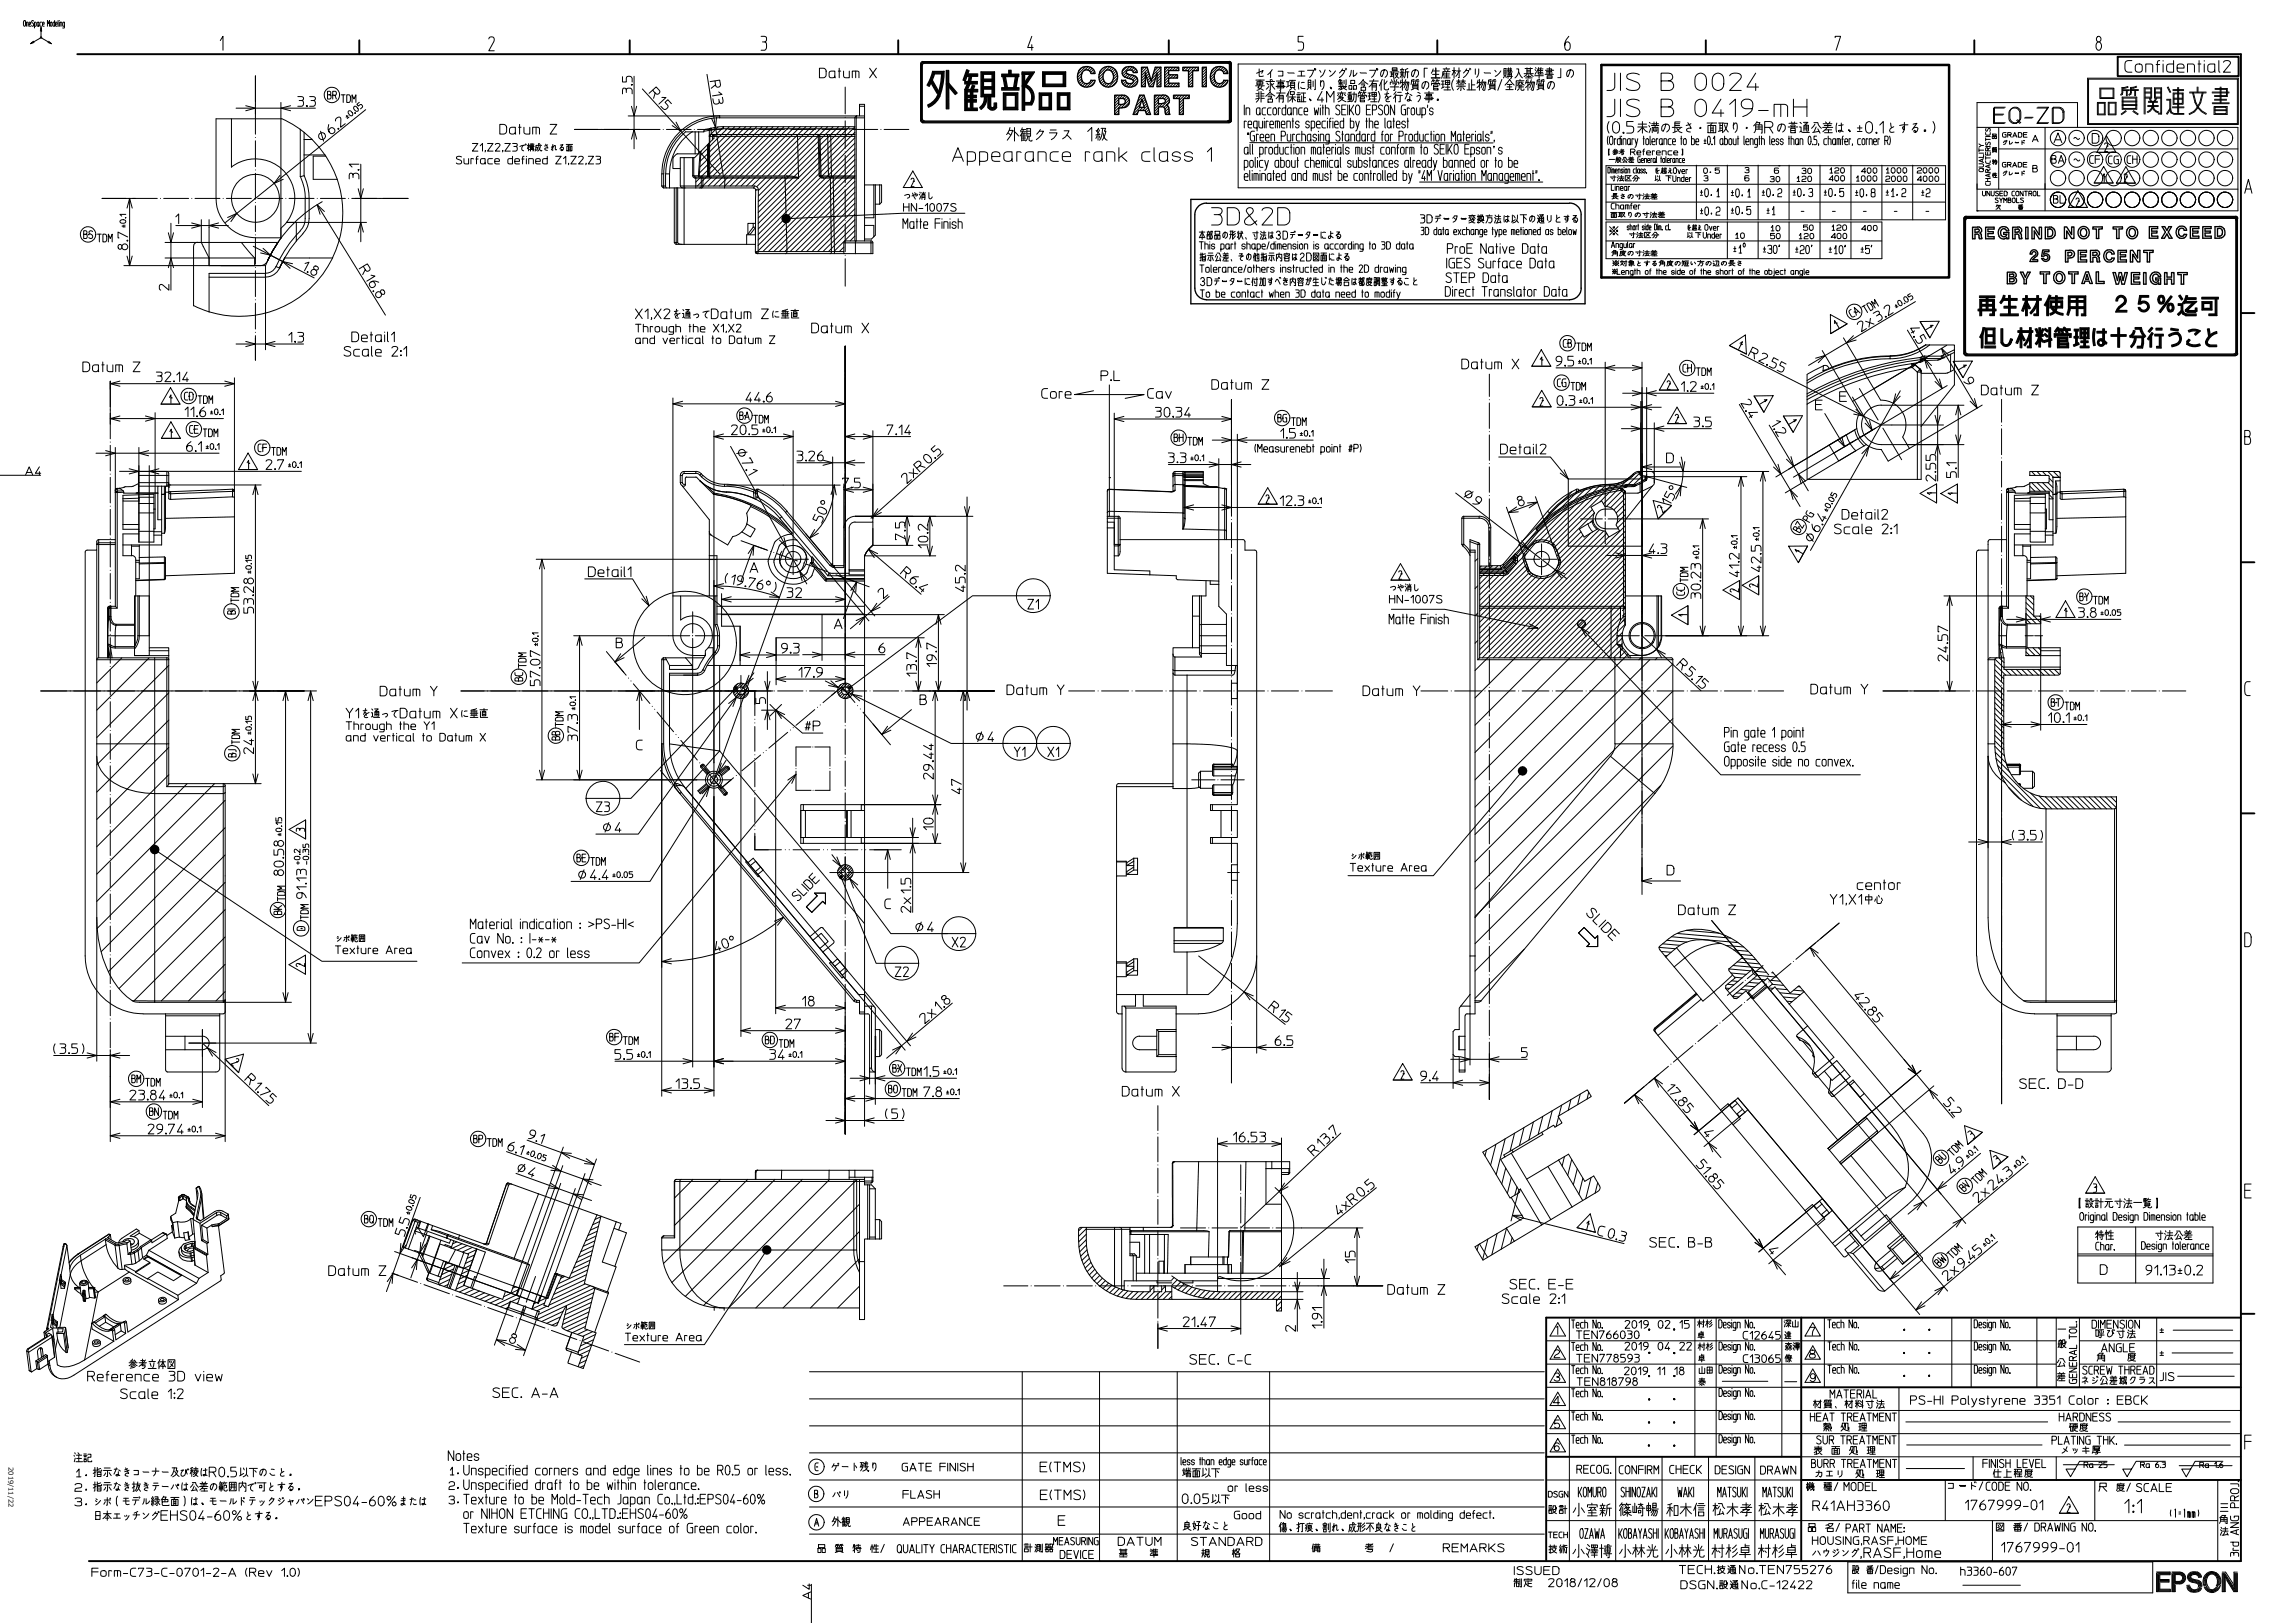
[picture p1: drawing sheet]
<svg xmlns="http://www.w3.org/2000/svg" width="594mm" height="420mm" viewBox="0 0 594 420" stroke-linecap="round" stroke-linejoin="round" font-family="sans-serif">
<defs><g id="words">
<text font-size="1.8" x="2.2" y="379.7" transform="rotate(90 2.2 379.7)">2019/11/22</text>
</g></defs>
<g fill="none" stroke="#000" stroke-width=".26">
<path d="M6.2 5.3l.4 .3v.9a.25 .25 0 0 1-.2 .3 .25 .25 0 0 1-.3-.3zM6.8 6.8v-1.1l.5 .1v1M7.5 6.3h.4v-.5h-.4v.9l.4 .1M8.7 5.5a.28 .28 0 0 0-.4-.1 .28 .28 0 0 0 0 .4l.4 .5a.31 .31 0 0 1-.1 .4 .31 .31 0 0 1-.4-.1M8.8 11l-.9 .3M8.9 6.8l.4-.1-.1-1h-.3v1.5M10.1 6.5l-.2 .3-.3-.1v-.7l.2-.3h.3v1.1M10.4 9.6l.2-.1 .2 .2-.2 .2zM10.6 9.8l-2.7 1.5 .7-.6M10.6 9.8l2.7 1.5M10.6 7.1l-.2 1M10.8 5.7l-.4 .1-.1 .3 .1 .6 .4 .1"/>
<path d="M10.8 8.1l-.2-1v2.7M11 6.3h.4v-.5h-.4v.9l.4 .1M12.3 6.8v-1.5l.2 .8 .3-.8v1.5M12.4 11l.9 .3M12.6 10.7l.7 .6M13.1 5.8h.3l.1 .3-.2 .7-.3-.1zM14.1 5.3v1.5h-.2l-.2-.3v-.6l.4-.2M14.4 6.3h.4l-.1-.5h-.3v.7l.1 .3h.3M15 5.3l.1 1.5M15.3 5.3v.1M15.3 5.7v1.1M15.6 6.8v-1.1l.4 .1v1"/>
<path d="M16.7 6.8l-.4-.1 .1-1h.3v1.4l-.5 .1M57 10.5l.7-1.1v3.6M66.1 19.6v9.9M126.5 10.1a.76 .76 0 0 1 1.1-.5 .76 .76 0 0 1 .2 1.2l-1.3 2.3h1.4M161.1 19.8v1.4h1v-.9a.79 .79 0 0 1 .8-.6 .79 .79 0 0 1 .7 .6v.9M164.1 19.7v18.8M183 19.2l4.3 26.6M197 9.4h.9a.78 .78 0 0 1 .5 .7 .78 .78 0 0 1-.5 .7 1.38 1.38 0 0 1 0 2.2h-.9M197.3 10.8h.6M212.1 17.7h1.2l.5 .5v1.4l-.5 .5h-1.2zM216.1 19.7a.84 .84 0 0 1-1.5 0l.1-1.1 1.4-.2v1.7h.1M217 18.4h.6"/>
<path d="M217.2 17.7v2.4M218.3 18.4l.1 1.5 .5 .2h.9v-1.7M221.5 18.4v1.7M225.1 17.7l1.7 2.4M226.8 17.7l-1.7 2.4M267.1 9.4l-1.1 2.9h1.4M267.1 11.6v1.4M279.8 17.7l-.4 .5M279.9 19.7l-1 1M280.1 18.8l-1.3 1.3M281 17.3l-2.1 2M281.6 17.3l-1 1"/>
<path d="M282.2 17.4l-.7 .8M282.6 17.7l-.6 .7M283 18l-.7 .8M283.2 18.5l-.5 .5M285.4 19.7l-.9 1M285.8 18.6l-1.4 1.5M286.5 17.3l-2.1 2M287.2 17.3l-1.1 1M287.7 17.4l-.7 .8M288.2 17.7l-.7 .7M288.6 18l-.7 .7M288.9 18.4l-.8 .8"/>
<path d="M289.1 18.9l-.9 .9M289.2 19.5l-1.1 1.1M291.5 18.8l-.8 .8M291.5 17.4l-1 1.1M291.9 19.2l-.8 .7M292.4 17.2l-1.9 2M292.4 19.3l-.8 .9M293 19.5l-.9 .8M293 17.3l-.8 .9M293.5 19.6l-.8 .9M293.5 17.5l-.7 .7M293.9 17.8l-.7 .7"/>
<path d="M294 19.9l-.8 .8M294.2 18.3l-.5 .5M296.2 17.4l-.7 .7M296.4 20l-.9 .9M296.4 19.3l-.9 .9M296.9 17.4l-1.4 1.4M297.1 17.9l-1.6 1.6M297.2 18.5l-.7 .7M297.4 19l-.7 .7M297.6 19.6l-.7 .7M299.4 19.1l-1.3 1.3M299.7 17.4l-1 1"/>
<path d="M300.4 17.4l-2 2M300.5 19.5l-1 1M300.5 18.8l-1 1M300.5 18.1l-1 1M302.2 17.4l-.8 .7M302.5 19.2l-1.1 1M302.5 18.5l-1.1 1M302.9 17.4l-1.5 1.4M303.1 19.4l-1.7 1.5M303.6 17.4l-.9 .9M303.8 19.4l-.9 .8M304.3 17.4l-.9 .9"/>
<path d="M304.5 19.4l-.9 .8M304.8 19.8l-.5 .4M305 17.4l-.9 .9M305.1 18l-.3 .3M306.8 17.4l-.7 .7M307.6 17.4l-.9 .9M308.3 17.4l-.9 .9M308.7 18.4l-1.1 1.1M308.7 19.8l-1.1 1.1M308.7 19.1l-1.1 1.1M309 17.4l-1.4 1.4M309.7 17.4l-.9 .9"/>
<path d="M310.2 17.6l-.7 .7M311.9 17.4l-.7 .7M312.2 19.9l-1 1M312.2 19.2l-1 1M312.2 18.5l-1 1M312.2 17.8l-1 1M314.2 17.7l-.5 .5M314.3 19.7l-1 1M314.5 18.8l-1.3 1.3M315.3 17.3l-2 2M316 17.3l-1 1M316.6 17.4l-.8 .8"/>
<path d="M317 17.7l-.7 .7M317.4 18l-.7 .8M317.6 18.5l-.5 .5M320.5 16.6h89.9v32h-89.9zM325.2 19l1.7-.7-.3 .7M325.9 17.8l.1 2 1-.1M328.9 18.6v1.5M329.3 18l-1.2 1.3M330.8 18.4h1.2v1.3h-1.1M333.3 18.8l1.7 .2M335.8 19.7h1.9M336.2 18.4h1.4"/>
<path d="M336.8 18.4v1.3M337.3 9.4h-1.3v1.4l1.2 .2 .2 .6a1.18 1.18 0 0 1-.5 1.4h-.9M338.4 18.2h1.6l-.6 1.4-.5 .4M340.2 17.8h.3v.3h-.3zM341.6 18.2l.3 .5M343 18.1l-.6 1.3-.6 .5M344.1 18.2l.4 .4M345.7 18.4l-1 1.1-.5 .3M347.3 18.3h.8l-.8 1.3-.6 .5M347.5 17.8l-.8 1.1M348.2 17.8l.2 .3M348.3 17.7l.2 .2"/>
<path d="M349.7 18.2l-.4 1.6M350.3 18.2v1.6l.6-.4 .3-.5M352 18.8l1.7 .2M354.5 18.2h1.6l-.6 1.4-.5 .4M356.3 17.8h.3v.3h-.3zM358.3 18.1l-.6 1.7a.97 .97 0 0 1-.1-1.5 .97 .97 0 0 1 1.5 .3v.6l-.6 .8M359.8 18.6h2.3M360.1 19h.6M360.1 18.6v1.2M360.1 19.3h.6M360.4 17.6h1.2v.7h-1.2zM360.4 17.9h1.2"/>
<path d="M360.7 18.6v1.7M360.7 19.7l-.9 .1M361.1 19.1h.7l-.8 1.2M361.2 19.2l.9 1.1M362.4 18.7h1.1M362.4 19.1h1M362.4 18h1M362.6 18.2l.1 .3M362.9 19.1l-.5 .9M362.9 17.7v.3M362.9 18.8v1.5M363 19.4l.3 .4"/>
<path d="M363.2 18.2l-.2 .5M363.8 18.6h.9M364.3 18.6v1.6M364.4 17.7l-.6 .3-.1 1.4-.3 .8M366.3 18.1l-.6 1.7a.97 .97 0 0 1-.1-1.5 .97 .97 0 0 1 1.5 .3v.6l-.6 .8M369.4 17.7h-.8v2.3M370.8 18.4h1.7M370.8 19.2h1.6M370.9 17.8l-.4 1.2M371.6 17.6v2.6M373.5 17.8h1.7M373.7 19.1h1.4"/>
<path d="M373.7 18.8l-.2 .7M373.7 19.7h1.4M373.9 18l.2 .4M374.3 17.5v.3M374.4 18.8v1.4M374.8 18l-.2 .5M375.3 18.5h-1.8l-.4 1.8M375.9 18.3h.8M376.3 17.5v2.8M376.7 19l-.4-.6-.5 1M376.9 18.4h1.2M377.6 18.4l-.8 1.4"/>
<path d="M377.6 17.6l.1 2.5h-.3M379.4 18.3h.8l-.8 1.3-.6 .5M379.6 17.8l-.8 1.1M380.3 17.8l.2 .3M380.4 17.7l.3 .2M381.8 17.8v1.4M382.7 17.8v1.1l-.5 1.1M384.1 18.8l1.7 .2M386.9 18.2l.3 .4M388.4 18.4l-.9 1.1-.5 .3M389.3 17.7h.5v1.8h-.5zM389.3 18.4h.5"/>
<path d="M389.3 18.9h.5M389.4 19.8l-.3 .4M389.7 19.7l.2 .4M390 18.6h1.4M390.1 17.8h1.2M390.1 18.2h1.2M390.1 19.8h1.3M390.3 19.3h.9M390.5 17.6v1M390.8 18.6v1.2M391 17.6v1M392.5 17.8h.6a2.56 2.56 0 0 1-1 2.4"/>
<path d="M393.1 18.6l.4 1 .6 .6M394.5 19.1h2.3M394.7 17.7h1.9M395.1 19.8h1.1M395.2 18.6h.9M395.2 18.2h.9M395.2 17.6v1.5M395.3 19.1l-.8 .7M395.7 19.3v.9M396.1 19.1l.7 .7M396.1 17.6v1.5M397.2 19.6h2.3"/>
<path d="M397.3 18l.2 .3M397.4 17.5l.2 .2M397.7 18.5l-.4 .7M398.1 18.7h1.2M398.1 18.3h1.2M398.3 17.5l-.5 .9M398.4 19.3v1M398.9 17.5l-.2 1.6M399.4 17.8h-1.3v1.3h1.4M399.9 19.2h2.2M400 18.2h2.1M400.2 18.9h1.6"/>
<path d="M400.4 17.8h1.2v.7h-1.3M400.4 19.6h1.3v.7h-1.3zM400.4 19.9h1.3M401 17.5v1.7M404 17.7v2.4h-.8M406 9.4a2.74 2.74 0 0 0-.7 3.5l.2 .1a1.13 1.13 0 0 0 1-.8 1.13 1.13 0 0 0-.5-1.2l-.1-.2a.77 .77 0 0 0-.9 1M406.4 18.1l-.6 1.7a.97 .97 0 0 1 0-1.5 .97 .97 0 0 1 1.4 .3v.6l-.6 .8M417.9 18.9v3.7l-.6 .7-1.4 .1M419.4 18.9v4.5M424.3 19.4l-.8-.4-1.1-.1a1.22 1.22 0 0 0-1.4 1l.5 .6 2.2 .8a1.05 1.05 0 0 1 .7 1 1.05 1.05 0 0 1-.7 1 3.1 3.1 0 0 1-2.8-.5M439 19.5a1.49 1.49 0 0 1 1.8-.5 1.49 1.49 0 0 1 .9 1.6 2.21 2.21 0 0 1-1 2.7 1.49 1.49 0 0 1-2-1.6l.1-1.8zM443.5 19.5a1.47 1.47 0 0 1 1.8-.5 1.47 1.47 0 0 1 .9 1.6 2.15 2.15 0 0 1-1 2.7 1.52 1.52 0 0 1-2-1.6v-1.1z"/>
<path d="M447.7 19.6a1.95 1.95 0 0 1 3 0l-.3 .9-2.7 2.9h3M454.4 18.9l-2.2 3.6h3M475 9.8v-.4h1.4l-1.2 3.6M542.7 9.7a.56 .56 0 0 1 .6-.3 .56 .56 0 0 1 .5 .5 .7 .7 0 0 1-.7 .9 .78 .78 0 0 1-.4-1.1zM543.1 10.8a1.16 1.16 0 0 0-.6 1.2 1.16 1.16 0 0 0 .9 1 1.28 1.28 0 0 0-.1-2.2M551.8 15.7h-1l-.5 .2a2.17 2.17 0 0 0-.3 1.9l.1 .5 .4 .3 1.3 .1M552.9 16.7l.9-.1a.6 .6 0 0 1 .7 .6v.9a.96 .96 0 0 1-.9 .6 .96 .96 0 0 1-.9-.6v-.9zM555.4 18.7v-2.1h1.6l.2 .4v1.7M558.1 16.7h.9M559 15.7l-.4 .1-.2 .4v2.5M559.9 15.7v.1M559.9 16.6v2.1"/>
<path d="M562.6 15.7v3l-1.6-.2a1.63 1.63 0 0 1-.2-1.6l.6-.3h1.2M563.5 17.6h1.8a.93 .93 0 0 0-.7-1 .93 .93 0 0 0-1.1 .6v.9l.2 .4 1.6 .2M566.2 18.7v-2.1h1.6l.2 .4v1.7M568.9 16.6h.7M569.2 15.7v3M570.5 15.7v.1M570.5 16.6v2.1M573.2 18.2a1.01 1.01 0 0 1-.9 .5 1.01 1.01 0 0 1-.9-.5l.2-1.4 .5-.2h1.1v2l.2 .1M574.3 15.7v2.5l.1 .4 .2 .1M575.5 16.1a.98 .98 0 0 1 1-.4 .98 .98 0 0 1 .8 .7l-1.8 2.3h1.8M59.9 30.7h-4v20.6M61.1 28h20.5"/>
<path d="M63.6 27.4l2.5 .6-2.5 .7M72.7 26.5v35.1l-6.6-.1a10.2 10.2 0 0 1-10.2-10.2M75.2 27.4l-2.5 .6 2.5 .7M77.1 25h.9l.5 .2v.6l-.4 .2a.78 .78 0 0 1 .5 .8 .78 .78 0 0 1-.6 .7h-.9M77.4 26h.7M77.7 33.5v12.2M78.7 34.3v11.2l-1 .2M78.7 36.1h2.1M79.3 27.3h.2v.2h-.2zM79.4 27.5h.1M80.2 25h.9l.5 .2v.6l-.5 .2a.78 .78 0 0 1 .5 .8 .78 .78 0 0 1-.5 .7h-.9M80.5 26h.6"/>
<path d="M80.7 36l1.9 2.1 1.7 2.3M80.8 36l-2-1.7a21.2 21.2 0 0 0-5.9-3.6h-13v12.6M83 34l.7 2.5M84.8 24.5h.5a.62 .62 0 0 1 .1 1.1h-.6v-2h.5l.3 .2-.1 .6-.2 .1M85.1 32.2a1.64 1.64 0 0 0 .7 2.4 .76 .76 0 0 0 .9-.9 .76 .76 0 0 0-1-.6 .76 .76 0 0 0-.5 1.1M86.1 24.6v1M86.7 24.6h-.6v-1h.7a.56 .56 0 0 1 .3 .6 .56 .56 0 0 1-.4 .4l.4 1M86.9 31.3a.82 .82 0 0 1 .3-.8 .82 .82 0 0 1 1 0v2.4l1.2-.9M87.6 33.3h.1M87.6 33.2l.1 .2-.1 .1-.2-.2zM88.3 24.5h.5v2M88.8 24.5h.5"/>
<path d="M89.6 29.9l.4 .5M89.7 24.5l.8 .1 .2 .3v1l-.2 .6h-.8zM90.1 29.9l-.5 .4M90.2 28.7a.76 .76 0 0 1 .9 .3 .76 .76 0 0 1-.1 1 .93 .93 0 0 1-.8-1.3zM90.3 30.3l-.4 .4M91.1 26.5v-2l.5 1.1 .5-1.1v2M91.7 27.5a.84 .84 0 0 1 .8 .4 .84 .84 0 0 1 .1 .9 .83 .83 0 0 1-.9-.4 .83 .83 0 0 1 0-.9zM91.8 29.2l.2 .1zM91.9 29.3h.1M93 26.5l-.6 .5 .3 .5 .5-.4a.47 .47 0 0 1 .5 .1 .47 .47 0 0 1 0 .6l-.4 .4M94.7 28.4l-36.4 29.2M122.3 37.1h1.4l-1.4 2h1.4"/>
<path d="M124.3 37.7l.6-.6v2M125.6 39l-.1 .3M126.2 37.1h1.4l-1.4 2h1.4M128.2 37.4a.66 .66 0 0 1 .7-.3 .66 .66 0 0 1 .5 .5l-1.2 1.5h1.2M129.4 32.2h1l.6 .3a1.95 1.95 0 0 1 .1 1.7l-.5 .4-1.2 .1zM130.1 39l-.1 .3M130.7 37.1h1.4l-1.4 2h1.4M132.7 37.1l1.1 .2v.4l-.3 .2a.63 .63 0 0 1 .4 .6 .63 .63 0 0 1-.5 .6h-.7M133 37.9h.5M133.4 34.3a.87 .87 0 0 1-1.5 0l.1-1.2 .4-.2h1l.1 1.8M134.2 32.9h.7M134.5 32.2v2.5"/>
<path d="M135.5 37.6l-.5 .7a.55 .55 0 0 0 .5 .7M135.6 32.9l.1 1.5 .5 .3h.9v-1.8M135.8 37.6l-1.3 .3M135.9 37.4l.2 .2M136 37.2l.2 .2M136.5 37.6h.6M136.8 37.2v1.8M137 38.1l-.2-.5-.3 .9M137 38.7h1.2M137.2 37.9h1.1M137.2 37.6h.9M137.2 37.3h1"/>
<path d="M137.3 38.4h.7M137.5 37.2v.7M137.7 37.9v.8M137.9 34.7v-1.8l1.5 .1 .2 .2v1.5M137.9 39h.1v-.8h-.7v.9M137.9 37.2v.7M138.7 38.1h.4l-.1 .8h-.2M138.7 32.9v1.8M139.4 37.1a2.05 2.05 0 0 0 .7 2l.2-.2M139.6 37.2l.2 .2M139.9 37.9l-.7 1.2M140.2 37.6h-1.5l-.2 1.5"/>
<path d="M141.2 37.3l.6 1h-.4l-.4 .2 .1 .3 .6 .1M141.7 37.5l-.8 .3M142.4 32.2h1.7l-1.7 2.5h1.7M142.7 38.1l.5-.3-.5 1M143 38.3l.7-.6v.9l.1 .2 .3-.1M143.1 37.4v1.6M145 37.6l.7-.2-.8 1.1M145 38.3l.7-.2a.54 .54 0 0 1-.3 .9l-.2-.2 .1-.2 .2 .3M146.5 37.4h1.7M146.7 37.8h1.3v1.2h-1.3zM147.1 37.8v1.2M147.1 38.6h.5"/>
<path d="M147.1 38.3h.5M147.4 37.4l-.3 .4M147.6 37.8v1.2M148.7 33.5h16.9M161.1 24.3l.2-1.5h.6l.2 .5a.8 .8 0 0 1 .8-.5 .8 .8 0 0 1 .7 .6v.9M162.1 23.3v.6M162.6 30h59.2M163.4 21.9h.2v.1h-.2zM163.4 27.5l.7 2.5 .7-2.5M163.4 36l.7-2.5 .7 2.5M163.5 21.9h.1M166.3 23l20 22"/>
<path d="M168.9 23.3l-.9 .8M169.6 24.1l-.7-.8 .9-.8 .8 .9a.64 .64 0 0 1-.1 .9 .64 .64 0 0 1-.9-.2l-.4 1.4M171.3 25.2h1.1l-1.9 1.7M173.8 26.8l-.9-1-.8 .7 .7 .7a.76 .76 0 0 1-.2 .9 .76 .76 0 0 1-.9 .1l-.7-.7M175 31.6l1.2 2.3-2.2-1.4M175.4 39.8h5.4M175.4 39.8l-.4 .2-.8 1M177.5 34.1a14.2 14.2 0 0 0-5.2 10.9M179.2 34.1a13.1 13.1 0 0 0-5.9 10.9M179.9 34.1v5.7M180.8 34.1v5.6M181.2 39.4l-.4 6.1"/>
<path d="M181.4 39.1l-.4 6.4M182.2 34v.1h-4.8M183.1 37.4v8.1M183.4 37.2v8.3M183.5 37.1v8.4M183.5 37.1l-3.7 3.7h-3.7v7.3h4M183.6 33.7h.1M183.6 33.7v3.3M183.6 35.3h.1M183.6 35.1v.1M183.7 36.9l-.2 .2M183.7 36.9v8.6"/>
<path d="M183.7 33.3l-.1 .3M183.7 33.4h.1M183.7 35l-.1 .3M183.7 33.7h.4M183.7 34.9v.1M183.7 35.3h.7M183.7 35.3v1.5M183.7 39.2l-2.5 2.5M183.7 37.8l-2.4 2.4M183.8 33.4l-.1 .3M183.8 34.9l-.1 .4M183.8 34.9l-.1 .1"/>
<path d="M184 33.1l-.3 .2M184 33.2v.2M184 33.4l.1 .3M184 33.4h-.2M184.1 34.8l-.4 .1-.1 .4M184.1 34.8l-.3 .1M184.1 34.8h37.2M184.1 33.7v1.1M184.1 33.2l-.5 .5-1.4 .3M184.4 35.3h.4M184.4 35.3v.9M184.5 34.9h.3"/>
<path d="M184.5 34.9l.1-.1 .2 .1M184.5 34.9l-.1 .4M184.6 35v.3M184.8 34.9v.4M184.8 35.3v.5l-1.1 1.1M184.8 35.3h21.6M184.9 33.5l-.1-.5-2.3 .5-.3 .5M184.9 33.5l-.8 .2M185 20.9l-1.2 .2M185.2 21.9l-.2-1 1.3-.2 .2 1.2a.64 .64 0 0 1-.6 .7 .64 .64 0 0 1-.7-.7l-1.1 .9M185.5 30.4l-.3 2.6-1.1-2.4M185.8 32.9l-2.1 2.1"/>
<path d="M186 23.8l.9 .6-2.5 .4M186.1 25.7l.1 .6M186.3 30v.5M186.3 30.5h37.5M186.3 30.5a14.5 14.5 0 0 0-14.5 14.5M186.3 30a15 15 0 0 0-15 15M187 25.2l.1 .9-.1 .5-.5 .1-.3-.4a.79 .79 0 0 1-.7 .6 .79 .79 0 0 1-.8-.4l-.2-.9M187.3 32.8l-2.4 .2M187.3 33.3l-2.4 .2M187.3 32.8l-2.5 2.5M188.7 32.8l-5 5.1M190.1 32.8l-6.4 6.5"/>
<path d="M191.6 32.8l-7.9 7.9M193 32.8l-12 12M194.4 32.8l-10.7 10.8M195.8 32.8l-12.7 12.7M197.2 32.8l-12.7 12.7M198.6 32.8l-12.7 12.7M200.1 32.8l-12.7 12.7M201.5 32.8l-12.7 12.7M202.9 32.8l-12.7 12.7M204.3 32.8l-12.7 12.7M205.7 32.8l-12.7 12.7M206 34.8l.3 .1 .1 .4"/>
<path d="M206.4 35.3h5.4M206.4 35.3l.3 10.8M207.2 32.8l-12.8 12.7M208.6 32.8l-12.8 12.7M210 32.8l-12.8 12.7M211.4 34.8l.4 .5M211.4 32.8l-12.7 12.7M211.5 34.8l.5 .5M211.7 35.3h.1M211.8 35.3h.2M211.8 35.3l.2 10.2M211.8 34.8l.4 .5"/>
<path d="M212 35.3h.2M212 35.3l.3 10.2M212.2 35.3h2M212.2 35.3l.3 10.2M212.8 32.8l-12.7 12.7M213.9 34.8l.3 .5M214.2 32.8l-12.7 12.7M214.2 35.3h.8M214.2 35.3l.2 10.2M215 34.8l-18.7 18.8M215 34.8v.5M215 35.3h6.3"/>
<path d="M215 35.3l.2 10.2M215.6 32.8l-12.7 12.7M217 32.8l-2 2M218.4 32.8l-22.1 22.2M219.9 32.8l-23.6 23.6M220.6 20.1v-1.7h1.4l.3 .2v1.5M221.3 38.5l-25.1 25M221.3 37.1l-25.1 25M221.3 34.2l-25 25M221.3 33.3h-34v-.5h34l-25 25M221.3 35.6l-25 25.1M221.3 39.9l-25.1 25"/>
<path d="M221.3 33.3v12.2M221.8 30h2v.5M221.8 30l-.2 .3v32.1M221.8 30l-.5 .5v2.8M222.5 30v-3h1.3v3M222.5 27.5h1.3M223.8 30.5v31.9M260.9 34.4l.7 .5M261.2 33.7h.9a5.4 5.4 0 0 1-1.4 2.6M261.4 33l-.9 1.8M262.4 33.8l1.2 1.4M262.6 33v3.5"/>
<path d="M264.1 34.1h1.5M264.3 39.5l-.3-.2h-.8v2.5M264.4 35.2h1.1M264.4 35.7h1.1M264.4 36.3h1.1M264.5 33.5h1M264.6 33.1l-.5 .7M264.9 33.5l-.9 1.7M265.1 34.4l-.1 1.9M265.5 34.6h-1.1v1.9M265.8 33.3h.9v2h-.9zM265.8 34h.9"/>
<path d="M265.8 34.6h.9M266.1 35.3l-.6 1.2M266.3 35.3v1l.4 .2h.4v-.2M269 34h1.1l-.5 .8-1.4 1.3M269.3 33.5l-1 1.2M271.6 34.4h2l-.8 1.3-.7 .4M271.8 33.6h1.6M273.9 39.3h-1.3a.78 .78 0 0 0-.8 .7v1a.78 .78 0 0 0 .8 .8h1.3M275.4 33.8h1.3l-.9 1.6-.8 .5M276.2 34.9l1 1.1M279.9 20.4l-.8 .8M280.1 21l-.7 .7"/>
<path d="M280.4 21.4l-.7 .7M280.8 21.6l-.7 .7M281.5 21.7l-.9 .8M281.5 34l1.1-1v3.5M282 39.5l-.2-.2h-.9v2.5M283 20.8l-1.7 1.8M283.3 21.3l-1.1 1.1M283.7 33.7l.5 .7M284 35.2l-.4 .6M284.2 34.8v1.5M284.3 33.2l-.3 .8M284.5 34.6l.2 .2"/>
<path d="M284.5 35.2l.2 .5M284.6 34.7l-1 .2M284.6 33.6l-.6 1.2M285 33.2h1.2l-.3 .8h.3l-.2 .9-.7 1.4M285.4 33.2l-.2 1.5-.6 1.6M285.5 34.4a1.98 1.98 0 0 0 1.1 1.9M285.5 20.4l-.8 .8M285.7 20.9l-.8 .7M286 21.4l-.7 .6M286.4 21.6l-.7 .7M287 21.7l-.8 .8M289 21.1l-1.3 1.3"/>
<path d="M289.2 24.6l-.7 .7M289.2 20.2l-2.4 2.4M289.6 29.2l-.4 .4M289.6 28.5l-1.1 1.1M289.6 26.4l-1.1 1.1M289.6 25.7l-1.1 1.1M289.6 38.2v3.6M289.6 27l-1.1 1.2M289.9 24.6l-1.4 1.5M290.3 27l-1.8 1.9M290.6 24.6l-.9 .9M291 20.8l-.6 .6"/>
<path d="M291.2 24.7l-.8 .8M291.4 21.1l-.8 .8M291.6 21.5l-.6 .7M291.7 25l-.7 .7M291.7 39.3l-2.1 1.6M292 25.3l-.7 .8M292.2 21.7l-.7 .7M292.2 25.8l-2 2.1M292.3 26.5l-1.4 1.4M293 21.6l-1 1M294.2 21.8l-.4 .4M294.3 20.3l-1 1"/>
<path d="M294.5 20.8l-1.8 1.8M294.5 29.1l-.6 .5M295.1 27.8l-1.8 1.7M295.1 27l-1.4 1.5M295.4 24.6l-.6 .6M295.5 26l-1.5 1.4M295.8 27.8l-.8 .8M296.1 24.6l-1.7 1.7M296.3 25.2l-.7 .6M296.4 25.7l-.6 .7M296.4 22.1l-.3 .3M296.4 21.4l-.9 1"/>
<path d="M296.4 20.7l-.9 .9M296.7 26.2l-.8 .7M296.8 26.8l-.7 .7M297 27.3l-1.3 1.3M297.2 27.8l-.8 .8M297.4 28.3l-.8 .8M297.5 28.9l-.7 .7M297.6 39.3h-1.3a.78 .78 0 0 0-.8 .7v1a.78 .78 0 0 0 .8 .8h1.3M297.7 29.4l-.2 .2M297.7 20.1l-.7 .7M297.9 20.7l-.7 .7M298.6 22.1l-.4 .3"/>
<path d="M298.7 38.2v3l.1 .4 .2 .2M298.8 21.1l-1.3 1.3M299.1 20.1l-1.8 1.8M299.5 24.6l-.7 .7M299.8 29.2l-.4 .4M299.8 28.5l-1 1.1M299.8 27.8l-1 1.1M299.8 26.4l-1 1.1M299.8 25.7l-1 1.1M300.1 26.8l-1.3 1.4M300.2 24.6l-1.4 1.5M300.5 22.3l-.1 .1"/>
<path d="M300.5 21.6l-.9 .8M300.5 20.9l-1 1M300.5 20.2l-1 1M300.8 26.8l-.8 .8M300.9 24.6l-.9 .9M301.6 24.7l-.9 .8M302 24.9l-.7 .7M302.3 27.5l-.8 .8M302.4 25.2l-.8 .9M302.5 21.4l-1.1 1M302.5 20.7l-1.1 .9M302.5 28l-.9 .9"/>
<path d="M302.6 28.6l-.9 .9M302.6 26.5l-1.4 1.4M302.6 29.3l-.3 .3M302.6 25.7l-1.9 1.9M303 21.5l-.9 .9M303.7 21.5l-.9 .9M304.4 21.5l-.9 .9M304.4 24.6l-.7 .7M305.1 22.2l-.2 .2M305.1 21.5l-.9 .9M305.2 24.6l-.9 .9M305.5 39.8a1.05 1.05 0 0 0-1.2-.6 1.05 1.05 0 0 0-.8 1.1l1.9 .5a1.06 1.06 0 0 1-.8 1 1.06 1.06 0 0 1-1.2-.6"/>
<path d="M305.9 24.6l-.9 .9M306.3 29.2l-.5 .4M306.3 28.5l-1 1M306.3 27.7l-1 1.1M306.3 27l-1 1.1M306.3 26.3l-1 1.1M306.3 25.6l-1 1.1M306.6 24.6l-1.3 1.3M307.3 24.6l-.9 .9M307.8 24.8l-.7 .7M308.6 39.8a1.06 1.06 0 0 0-1.1-.6 1.06 1.06 0 0 0-.9 1.1l2 .5a1.06 1.06 0 0 1-.8 1 1.06 1.06 0 0 1-1.2-.6M308.7 22l-.5 .4"/>
<path d="M308.7 21.3l-1.1 1M308.7 20.5l-1.1 1.1M312.2 22l-.4 .4M312.2 21.3l-1 1.1M312.2 20.6l-1 1M312.5 39.3l1-1.1v3.6M314.3 20.4l-.8 .8M314.5 21l-.8 .7M314.7 21.4l-.6 .7M315.2 21.6l-.7 .7M315.8 21.7l-.8 .8M317.4 20.8l-1.7 1.8"/>
<path d="M317.7 21.3l-1.2 1.1M322.1 27.2v2.5M322.5 29.7v-1.8l.9 .1 .1 1.7M322.6 31.5l-.5-.2v1.8M323 34.3l-.1 .5h.1l-.1-.1M323 39.5l-.3 .4a.44 .44 0 0 1-.6-.4v-1.2l.9-.2 .1 1.8M323 32.2h1v-.4a.46 .46 0 0 0-.5-.5 .46 .46 0 0 0-.5 .5l.1 1.2 .9 .1M323.2 34.3l.1 .5-.2-.1M323.5 36.9l62.9 .1M323.5 37.3v2.2l.2 .4M324.2 37.3l.1 2.6M324.7 34h-.8l-.3 .7 .2 1.6 .9 .2v-1.4h-.4"/>
<path d="M325 22.2h2.2M325 24.3h.8M325 20.7h2.2M325.2 24.9h.6M325.3 21.1h1.5v.7h-1.5zM325.4 33.1h-.6l-.3-.2-.1-1.1 .2-.4 .8-.1v2.6M325.7 34.8l-.5-.1v1.8M325.8 31.3l.1 1.6 .3 .2h.6v-1.8M325.8 23.7v1.8l-.6 .9M325.9 20.7v1.1M326 25.4l-1 .2M326 39.9l.8-.1 .1-.2v-1.2l-.3-.3h-.6v2.6"/>
<path d="M326.1 29.3l-.3 .4-.5-.2-.1-1.1 .2-.4 .7-.1 .1 1.8M326.1 21.8l-.5 .9 1.4 .7M326.1 35.6h1v-.4a.48 .48 0 0 0-.5-.5 .48 .48 0 0 0-.5 .5l.1 1.2 .9 .1M326.3 20.7v1.1M326.4 25.5h.8M326.4 24.3h.8M326.4 24.9h.8M326.4 23.7v2.7M326.6 22.2l-.2 .5-1.1 .7M327.2 30.6v.1M327.2 31.3v1.8M327.6 35.6h.9v-.4a.46 .46 0 0 0-.5-.5 .46 .46 0 0 0-.4 .5l.1 1.2 .8 .1"/>
<path d="M327.6 27.9l-.8 .1-.1 .5 .1 1.1 .8 .1M327.7 21.1h2.2M327.9 21.5l.4 .5M327.9 38.3l-.5-.2v1.8M328.2 25.6h1.2v.8h-1.2zM328.2 25h1l-.4 .6M328.2 31.5l-.5-.2v1.8M328.3 24.6h.9M328.4 22.4l-.7 .7M328.4 38.4a.49 .49 0 0 1 .6-.3 .49 .49 0 0 1 .4 .5v.8a.48 .48 0 0 1-.5 .5 .48 .48 0 0 1-.5-.5zM328.7 32.2h.9v-.4a.46 .46 0 0 0-.5-.5 .46 .46 0 0 0-.4 .5l.1 1.2 .8 .1M328.7 23.8l1.3 1.1"/>
<path d="M328.8 23.7l-1.2 1.2M328.8 20.5v2.9h-.3M329 36.5v-1.8h.7l.1 .2 .1 1.6M329 27.9l-.7 .1-.3 .5 .1 1 .3 .2h.6M329 21.6l.3 .7 .7 .8M329.1 20.5l.3 .3M329.6 28.1l.2-.2 .5 .2 .1 1.1a.48 .48 0 0 1-.5 .5 .48 .48 0 0 1-.4-.5zM329.7 21.6l-.5 .4M330.1 33.1v-1.8h.8l.3 .2v1.6M330.3 22.4h2.3M330.3 21h2.3M330.4 24.1h2.2"/>
<path d="M330.6 22h1.7v.7h-1.7M330.6 31.3v1.8M330.7 37.3v2.6l-.7-.1-.2-.4v-1l.4-.3h.5M330.8 21.3h1.3v.4h-1.3zM331.1 26.4v-1.7h1v1.7h-.2M331.1 25.1h1M331.1 25.6h1M331.2 38.1l.1 1.5 .3 .3h.5v-1.8M331.4 28.1l-.5-.2v1.8M331.5 23.7l-.7 1.3-.5 .6M331.5 20.5v2.9h-.3M331.6 35.2h.8a.73 .73 0 0 0 0-1.2h-.8v2.5"/>
<path d="M331.6 32.2h1v-.4a.46 .46 0 0 0-.5-.5 .46 .46 0 0 0-.5 .5l.2 1.2 .8 .1M332.8 27.2v2.5h-.6l-.3-.2v-1.3l.3-.3h.6M333 21.1h.7M333.1 33.1v-1.8l.8 .1 .1 1.7M333.2 34.7v1.5l.3 .3h.6v-1.8M333.4 21.1v1.2M333.4 24.2v2.2M333.6 38.1l-.8 .1-.2 .4 .1 1.2 .9 .1M333.6 23.7l-.6 1.2M333.7 25.1h1.6M333.7 22.1l-.7 .5M333.7 20.8h1.6"/>
<path d="M334 23.7h1v.7h-1zM334 38.1h.4M334 21.3h1.1v1.4h-1.1zM334 22.1h1.1M334 21.7h1.1M334.2 29.3l-.4 .4-.5-.2-.1-1.1 .2-.4 .8-.1 .1 1.8M334.2 37.3v2.6M334.3 22.9l-.6 .5M334.4 31.3h.4M334.5 24.7v1.7M334.5 20.8l-.2 .5M334.6 30.6v2.5"/>
<path d="M334.7 29.7v-1.8h.7l.2 .2 .1 1.6M334.9 37.3v.2M334.9 38.1v1.8M334.9 22.8l.3 .5M335.1 34.8l-.5-.1v1.8M335.3 26.1l-.8-1-.8 1.1M335.5 38.2l.4-.1 .3 .3 .1 1a.46 .46 0 0 1-.5 .5 .46 .46 0 0 1-.4-.5zM335.6 24.4h1M335.7 24.9h.7M335.7 25.2h.7M335.8 25.6h.6v.7h-.6zM335.8 24h.5"/>
<path d="M336.2 31.7a.47 .47 0 0 0-.6-.3 .47 .47 0 0 0-.2 .7l.7 .3a.46 .46 0 0 1-.2 .7 .46 .46 0 0 1-.6-.4M336.2 21.1l-.1 .7 .1 1.3M336.5 34.7l-.8 .1-.2 .4 .2 1.2 .8 .1M336.6 26.3h1.4M336.7 22.6l.1 .2 .9 .1M336.7 24.1h1.2M336.8 39.9v-1.8h.6l.2 .2 .1 1.6M336.9 24.9v1.4M336.9 34.7l.8 .1 .2 1.7M336.9 34v2.5M337 27.9l-.7 .1-.2 .5 .1 1.1 .8 .1M337.4 25.3h.5"/>
<path d="M337.4 24.1v2.2M337.5 28.8h1v-.3a.46 .46 0 0 0-.5-.6 .46 .46 0 0 0-.5 .6l.1 1.1 .9 .1M337.6 21.3l-.8 .1M338.6 20.7h.7v1.9h-.7zM338.6 21.3h.7M338.6 22h.7M338.7 22.7l-.4 .5M338.9 31.7a.47 .47 0 0 0-.7-.3 .47 .47 0 0 0-.1 .7l.7 .3a.46 .46 0 0 1-.2 .7 .46 .46 0 0 1-.6-.4M338.9 25.6l.4 .4M339.1 22.7l.2 .4M339.3 36.1l-.2 .4-.7-.2-.1-1.1 .2-.4 .8-.1 .1 1.8M339.4 33.1h.5l.4-.2v-1.1l-.2-.4-.7-.1v2.6"/>
<path d="M339.4 39.9v-1.8h.9l.1 .2 .1 1.6M339.9 21v1.4M339.9 38.1v1.8M340.2 27.9l.2 1.8 .3-1.2 .3 1.2 .3-1.8M340.4 20.6v2.5l-.2 .1M340.7 35.1a.46 .46 0 0 0-.6-.3 .46 .46 0 0 0-.2 .7l.7 .3a.46 .46 0 0 1-.1 .7 .46 .46 0 0 1-.7-.4M340.7 32.2h1v-.4a.48 .48 0 0 0-.5-.5 .48 .48 0 0 0-.5 .5l.2 1.2 .8 .1M341.2 34v.1M341.2 34.7v1.8M341.7 36.5v-1.8h.7l.2 .2v1.6M341.7 27.2v.1M341.7 27.9v1.8"/>
<path d="M341.8 21.5l.1-.4 .5-.2a1.92 1.92 0 0 1-.2 2.3M341.9 39.5l-.2 .3-.7-.1v-1.1l.1-.4 .8-.1 .1 1.8M341.9 20.8v1.6M342.2 23.7l-1.2 2.2h1.6M342.2 25.3v1.1M342.2 27.9h.4M342.4 27.2v2.5M342.4 38.1h.4M342.6 37.3v2.6M343 27.9l.9 .2 .1 1.6M343 27.2v2.5M343.1 31.3l-.7 .1-.2 .4 .1 1.2 .8 .1"/>
<path d="M343.3 39h.9v-.4a.48 .48 0 0 0-.4-.5 .48 .48 0 0 0-.5 .5l.1 1.2 .8 .1M343.4 26.4v-2.7l.9 1.5 1-1.5v2.7M343.6 30.6v.1M343.6 31.3v1.8M344 36.5h-.7l-.2-.3v-1.2l.3-.3h.6v2.1l-.1 .4-.8 .1M344 31.5h.5M344.3 22.6l.3 .3M344.5 30.6l-.3 .4v2.1M345 30.6v.1M345 31.3v1.8M345.2 38.3l-.5-.2v1.8M345.4 32.2h1v-.4a.46 .46 0 0 0-.5-.5 .46 .46 0 0 0-.5 .5l.1 1.2 .9 .1"/>
<path d="M345.7 37.3v.2M345.7 38.1v1.8M346.2 24.1h2.1M346.5 22.4h2M346.5 21.3h1M346.5 24.4l-.3 .3M346.6 22v-.5h.7v.5M346.6 20.8h.7M346.7 25.3h1l-1.3 1M346.7 27.4a.53 .53 0 0 0-.7-.1 .53 .53 0 0 0-.1 .8l.7 .4a.63 .63 0 0 1 .1 1 .63 .63 0 0 1-1-.1M346.7 20.5l-.3 .6M346.8 34.2a.53 .53 0 0 0-.8-.2 .53 .53 0 0 0-.1 .8l.7 .5a.63 .63 0 0 1 .1 1 .63 .63 0 0 1-.9-.1"/>
<path d="M347 25.4l1.4 .9M347 20.5v1.6M347 24.9l-.8 .8M347 24.1a.98 .98 0 0 1-.6 1M347.1 39.5l-.2 .3-.7-.1-.1-1.1 .2-.4 .8-.1v1.8M347.2 22.6v.5M347.2 23.7v.3M347.3 28.3h.9M347.3 34.7h.4M347.4 22.4l-1 .7M347.5 24.1v.6l-.3 .2M347.5 34v2.5"/>
<path d="M347.6 22.5l.9 .8M347.6 22v.4M347.6 37.3l.2 2.6M347.7 22.9l-1 .4M347.8 30.6v2.5h-.6l-.3-.2v-1.3l.1-.2 .8-.1M347.9 20.8v.9M347.9 24.4l.4 .3M348.3 22.6l-.4 .2M348.4 27.2h-1.1v2.5h1.1M348.4 20.6v1.4h-.2M348.8 24.4h1.2M348.8 27.2v2.5"/>
<path d="M348.9 25.8h1M349 24.7h.8v.8h-.8zM349 25.1h.8M349.1 36.1l-.3 .4a.44 .44 0 0 1-.6-.4v-1.2l.9-.2 .1 1.8M349.1 22.1h.8v1h-.8zM349.2 38.5a.47 .47 0 0 0-.7-.3 .47 .47 0 0 0-.1 .7l.6 .2a.46 .46 0 0 1-.1 .7 .46 .46 0 0 1-.7-.3M349.3 27.2v2.5M349.4 23.9v2.4M349.5 30.6v2.5h.6l.3-.2v-1.3l-.2-.2-.7-.1M349.6 20.8h1v.8h-1zM349.6 28.5l-.3 .4M349.6 36.5v-1.8h.7l.2 .2 .1 1.6"/>
<path d="M349.8 23.8l-.8 .2M349.8 26.2l-1 .1M350.1 24.4h.9l-.1 1.9h-.3M350.3 22.1h.8v1h-.8zM350.4 27.2l-.8 1.3 .8 1.2M350.5 23.8l-.2 2-.5 .5M350.9 39.9v-1.8h.9l.1 .2 .1 1.6M350.9 31.3l.5 1.8 .4-1.8M351 27.4a.54 .54 0 0 1 .7-.1 .54 .54 0 0 1 .2 .6v1a.58 .58 0 0 1-.5 .8 .58 .58 0 0 1-.6-.8v-1zM351.4 33.1l-.2 .5-.3 .3M351.4 38.1v1.8M351.5 25.1v-.4h2.2v.4"/>
<path d="M351.8 23.9h.6M351.9 23.7l-.4 .7M352 34v2.5h-.8l-.2-.5 .1-1 .3-.3h.6M352 24.1l.2 .3M352.1 25.9h1.1v.4h-1.1zM352.1 25.5h1.1v-.5h-1.1v.9M352.3 22.6h1.1v.8h-1.1zM352.3 22h.9l-.3 .6M352.4 21.5h.8M352.5 38.1v1.5l.3 .3h.6v-1.8M352.6 24.4v.3M352.8 20.7l1.2 1.1"/>
<path d="M352.8 23.9h.8M352.9 20.5l-1.2 1.4M353 23.7l-.3 .7M353.1 24.1l.2 .3M353.4 36.1l-.2 .4-.7-.2v-1.1l.1-.4 .8-.1v1.8M353.5 31.3h.4M353.7 28.3h.9M353.7 30.6v2.5M354.1 24.1h.7M354.1 24.9h.7M354.4 31.3l.8 .2 .1 1.6M354.4 30.6v2.5"/>
<path d="M354.4 34.8l-.5-.1v1.8M354.4 24.1v1.6M354.5 21h2.2M354.8 27.2h-1.1v2.5h1.1M354.8 26.3h1.6M354.8 38.5a.47 .47 0 0 0-.7-.3 .47 .47 0 0 0-.1 .7l.7 .2a.48 .48 0 0 1-.2 .8 .48 .48 0 0 1-.7-.4M354.8 25.6l-.7 .3M355.1 23.9h1.1v1h-1.1zM355.1 24.4h1.1M355.1 25.6h1.1M355.1 23.4v-1.8h1.1v1.8h-.2M355.1 22h1.1"/>
<path d="M355.1 22.5h1.1M355.2 28.5h.8a.74 .74 0 0 0 0-1.3h-.8v2.5M355.2 38.1h.4M355.4 37.3v2.6M355.6 20.5l-.7 1.5-.6 .5M355.7 23.9v2.4M355.8 32.2h.9v-.4a.46 .46 0 0 0-.4-.5 .46 .46 0 0 0-.5 .5l.1 1.2 .8 .1M355.8 34v2.5h-.7l-.2-.5v-1l.3-.3h.6M356.8 23.7a2.6 2.6 0 0 1 0 2.7M357.5 21.3v2.1M357.5 34.8h.5M357.8 20.5l-.8 1.7"/>
<path d="M357.8 27.4a.53 .53 0 0 0-.8-.1 .53 .53 0 0 0 0 .8l.6 .4a.64 .64 0 0 1 .2 1 .64 .64 0 0 1-1-.1M358 34l-.3 .4v2.1M358.3 38.1l-.8 .1-.1 .4 .1 1.2 .8 .1M358.3 20.6v2.4l.3 .3h.5l.2-.1 .1-.3M358.5 30.6l.1 2.5M358.6 34.8h.7l.1 1.2a.46 .46 0 0 1-.4 .5 .46 .46 0 0 1-.5-.5zM358.6 27.3l.4-.1 .3 .3 .1 1.4a.58 .58 0 0 1-.5 .8 .58 .58 0 0 1-.6-.8l.1-1.2zM358.7 24.9h.5v.9M359 38.2l.3-.1 .4 .3v1a.48 .48 0 0 1-.5 .5 .48 .48 0 0 1-.5-.5v-.8zM359 21l-.7 .9M359.1 23.7l-.6 1.7M359.4 24.2l-1 .2"/>
<path d="M359.8 22.5h2.2M360 32.7l-.3 .4-.5-.2-.1-1.1 .2-.4 .7-.1 .1 1.8M360 24.9l-.6 .3-.7 .8 .1 .3h.9M360.1 20.6l.3 .5M360.2 39.9v-1.8h.7l.2 .2v1.6M360.4 34.8l-.5-.1v1.8M360.4 21.7h1.1l-.5 .5v1.2h-.3M360.5 31.3h.4M360.7 30.6v2.5M360.8 20.5l.2 .6M361 27.2v2.5l-1.1-2.5v2.5M361.2 24.7v1.7"/>
<path d="M361.3 23.7l-.5 .7M361.4 24.4l-.8 1.1M361.4 32.2h.9v-.4a.46 .46 0 0 0-.4-.5 .46 .46 0 0 0-.5 .5l.1 1.2 .8 .1M361.4 24.7h1.6M361.6 38.3h.4M361.6 20.5l-.2 .6M361.7 23.9h1M362 37.3l-.3 .5v2.1M362 21.8v-.5h-2.2v.6M362.1 35.2h.7a.73 .73 0 0 0 0-1.2h-.7v2.5M362.4 24.7v1.6h-.4M362.4 21.3h.9"/>
<path d="M362.6 20.7l-.2 1M362.7 38.2l.4-.1 .3 .3v1a.48 .48 0 0 1-.4 .5 .48 .48 0 0 1-.5-.5v-.8zM363 20.5v2.9M363.3 21.8l-.9 .9M363.6 21.3h1.1l-.3 2h-.5M363.7 31.7a.47 .47 0 0 0-.6-.3 .47 .47 0 0 0-.2 .7l.7 .3a.47 .47 0 0 1-.2 .7 .47 .47 0 0 1-.6-.4M363.8 27.2l-.8 .1-.3 .6 .1 1.6 1 .2v-1.4h-.4M363.9 20.6l-.6 1.4M364 21.3l-.6 1.4M364.2 34.8l-.5-.1v1.8M364.2 31.3h.4M364.3 23.8l-.6 1.8"/>
<path d="M364.3 30.6v2.5M364.4 21.3l-.6 1.9M364.4 38.3l-.5-.2v1.8M364.6 24.2l-.9 .1M364.8 34.8l.4-.1 .3 .3 .1 1a.48 .48 0 0 1-.5 .5 .48 .48 0 0 1-.5-.5zM364.8 28.1l-.6-.2v1.8M364.9 39.9v-1.8h.8l.2 .2 .1 1.6M364.9 24.9v1l-.2 .3-.5-.2 .4-.3 .7 .4M364.9 24.4l.5 .3M365.3 28.1l.3-.2 .4 .2 .1 1.1a.46 .46 0 0 1-.4 .5 .46 .46 0 0 1-.5-.5zM365.3 21h.8M365.4 38.1v1.8"/>
<path d="M365.7 21.8h1.3v1h-1.3zM365.7 22.1h1.3M365.7 22.5h1.3M365.9 23l-.6 .3M365.9 21v.7M366 20.5l-.7 .2-.1 1.2M366.5 21h.8M366.6 27.9l.1 1.6 .3 .2h.6v-1.8M366.7 24.9l.7-.2a1.08 1.08 0 0 1-.4 1.6M366.7 23l.4 .3M367 34v2.5h-.8l-.2-.5 .1-1 .3-.3h.6M367 23.9l.6 .3"/>
<path d="M367 21v.7M367.1 20.5l-.6 .2-.2 1M367.5 34.7v1.5l.3 .3h.6v-1.8M367.7 38.1h.4M367.8 37.3v2.6M368 29.7h.6l.3-.2v-1.3l-.3-.3h-.6v2.6M368.7 25.5h2.3M368.7 38.2l.4-.1 .3 .3 .1 1a.46 .46 0 0 1-.5 .5 .46 .46 0 0 1-.5-.5zM368.7 24.1h2.3M369 25.1h1.7v.7h-1.7M369 21.1l-.6 1.8a1 1 0 0 1-.2-1.4 1 1 0 0 1 1.4-.2 1.22 1.22 0 0 1-.4 1.8M369.2 24.4h1.3v.3h-1.3z"/>
<path d="M369.5 27.2l-.1 .6M369.8 34.7l-.8 .1-.2 .4 .2 1.2 .8 .1M369.9 23.7v2.7h-.3M370.2 34.7h.4M370.4 34v2.5M370.5 20.2h2.2M370.5 22v-.4h2.1v.4M370.8 20.8h.6M370.9 28.3a.47 .47 0 0 0-.7-.3 .47 .47 0 0 0-.1 .7l.7 .2a.46 .46 0 0 1-.1 .8 .46 .46 0 0 1-.7-.4M370.9 20.5l-.4 .8M371 21l.2 .3M371.1 22.8h1.1v.5h-1.1z"/>
<path d="M371.1 22.4h1.1v-.4h-1.1v.8M371.1 34v.1M371.1 34.7v1.8M371.6 21.3v.3M371.7 34.8h.7l.1 1.2a.46 .46 0 0 1-.5 .5 .46 .46 0 0 1-.4-.5zM371.8 20.8h.7M372 20.5l-.3 .8M372 25.6h.3v.4h-.3zM372.1 21l.2 .3M372.3 37.6a.56 .56 0 0 0-.8-.1 .56 .56 0 0 0-.1 .8l.6 .4a.63 .63 0 0 1 .2 1 .63 .63 0 0 1-1-.1M372.7 38.5h1M373 36.5v-1.8h.7l.2 .2v1.6"/>
<path d="M373.1 21h.7M373.1 21.8h.7M373.5 21v1.7M373.6 20.2h1.7M373.7 23.3h1.8M373.8 22.5l-.7 .3M373.8 37.3h-1.1v2.6h1.1M374.1 20.8h1.1v1.1h-1.1zM374.1 21.3h1.1M374.1 22.6h1.1M374.3 37.3v2.6M374.7 20.8v2.5"/>
<path d="M374.8 37.3v2.6M375.1 38.6l-.3 .5M375.6 36.5v-2.5l.6 1.4 .5-1.4v2.5M375.8 37.3l-.7 1.3 .7 1.3M376.2 20.5a2.49 2.49 0 0 0 0 2.9M376.6 37.4l.4-.1 .3 .4 .1 1.4a.56 .56 0 0 1-.5 .8 .56 .56 0 0 1-.6-.8l.1-1.2zM377 21h.9M377 22.3h2.3M377.4 22h1.5M377.5 21l-.5 .7M377.5 20.5v1.2M377.7 22.7l-.5 .5"/>
<path d="M377.7 21.1l.2 .3M378.1 21.7l.6-.7 .6 .7M378.1 36.1l-.2 .4-.6-.2-.1-1.1 .2-.4 .7-.1 .1 1.8M378.1 22.3v1.1h-.1M378.1 21h1.2M378.6 22.7l.4 .5M378.7 34.7h.4M378.7 20.5v1.2M378.8 34v2.5M379.1 38.5h1M379.5 35.6h1v-.4a.48 .48 0 0 0-.5-.5 .48 .48 0 0 0-.5 .5l.1 1.2 .9 .1M379.7 23.3h2.2"/>
<path d="M380.2 37.3h-1.1v2.6h1.1M380.2 21.6v1.7M380.7 39.9l.7-.1 .2-.2v-1.2l-.3-.3h-.6v2.6M380.9 22h.8M380.9 20.6v2.7M381.4 34.8l-.5-.1v1.8M381.9 34v.1M381.9 34.7v1.8M382.4 21.3h.9M382.6 20.7l-.3 1M382.9 20.5v2.9M383 38.5a.46 .46 0 0 0-.6-.3 .46 .46 0 0 0-.2 .7l.7 .2a.46 .46 0 0 1-.2 .7 .46 .46 0 0 1-.6-.3"/>
<path d="M383.2 21.8l-.9 .9M383.3 36.1l-.2 .4-.7-.2v-1.1l.2-.4 .7-.1 .1 1.8M383.6 21.3h1l-.3 2h-.4M383.7 38.2l.4-.1 .3 .3v1a.46 .46 0 0 1-.4 .5 .46 .46 0 0 1-.5-.5zM383.8 20.6l-.5 1.4M383.9 34l.1 2.5M383.9 21.3l-.6 1.4M384.3 21.3l-.6 1.9M384.9 39.9v-1.8h.7l.2 .2v1.6M385.3 21h.8M385.4 35.1a.46 .46 0 0 0-.6-.3 .46 .46 0 0 0-.2 .7l.7 .3a.48 .48 0 0 1-.2 .7 .48 .48 0 0 1-.6-.4M385.6 21.8h1.3v1h-1.3z"/>
<path d="M385.6 22.1h1.3M385.6 22.5h1.3M385.8 23l-.6 .3M385.8 21v.7M385.9 34v.6M385.9 20.5l-.6 .2-.2 1.2M386.2 34l-.1 .6M386.4 21h.8M386.7 23l.4 .3M386.7 38l-.1-.2v.5M386.8 36.3l-.1 .5M386.9 21v.7"/>
<path d="M387.1 20.5l-.7 .2-.2 1M388.7 20.5l-1 2.9M388.8 38.5a.47 .47 0 0 0-.7-.3 .47 .47 0 0 0-.1 .7l.7 .2a.48 .48 0 0 1-.2 .8 .48 .48 0 0 1-.7-.4M389.5 22l1.2-1.5 1.2 1.5M389.7 23.2h2M390.1 22.5h1.2M390.1 21.9h1.2M390.3 20.3v-1.4h.9v1.3l-.3 .1M390.7 21.9v1.3M392.8 21.4l.2 .3M392.9 21.3h.5l-.8 .8M392.9 22.5h1.4"/>
<path d="M393 22h1M393.2 22v.7l-.5 .7M393.4 20.5v.4M393.6 21.3l.9 .7M393.7 22v1.2l.6 .2 .1-.4M393.9 21.1l-.1 .3M394.2 21.3l-.2 .4M394.4 20.9h-2l-.2 2.3M394.8 20.2h1.8M394.9 21.3h1M395.1 20.7l-.2 1M395.5 20.5v2.9"/>
<path d="M395.8 21.8l-.9 .9M396.1 21.3h1.1l-.3 2h-.4M396.3 20.6l-.4 1.4M396.5 21.3l-.6 1.4M396.9 21.3l-.6 1.9M397.9 21h.8M398.1 21.8h1.4v1h-1.4zM398.1 22.1h1.4M398.1 22.5h1.4M398.4 23l-.6 .3M398.4 21v.7M398.5 20.5l-.6 .2-.2 1.2"/>
<path d="M399 21h.8M399.3 23l.3 .3M399.5 21v.7M399.6 20.5l-.6 .2-.3 1M401.5 21.1l-.6 1.8a.97 .97 0 0 1-.1-1.5 .97 .97 0 0 1 1.5 .3v.6l-.6 .8M416.2 35.2l-.2 .9 .2 1.3M416.3 38.6h.2v1.5h-.2zM416.5 31.5a2.78 2.78 0 0 0 0 2.9M416.8 35.3l.3-.1 .3 .3v1.3a.48 .48 0 0 1-.4 .7 .48 .48 0 0 1-.4-.7v-1.1zM417.4 39.1h1.4M417.6 31.8a.89 .89 0 0 1 1.1-.3 .89 .89 0 0 1 .5 1.1 1.54 1.54 0 0 1-.6 1.8h-.6a1.8 1.8 0 0 1-.4-2.6zM417.9 25.7v3.7l-.6 .6-1.4 .2"/>
<path d="M418 38.6l-.2 .3M418.1 39l-.7 .6M418.2 39.1l.6 .5M418.2 36l-.4-.1v1.5M418.3 39.4l-.5 .1M418.3 38.7l.3 .3M418.4 39.5l-.6 .2M418.4 38.9h-.8M418.5 39.7l-.9 .3M419.2 39.1h1.2M419.3 35.2v2.2h-.4l-.3-.2v-1.1l.3-.2h.4M419.4 25.7v4.5"/>
<path d="M419.4 38.8h.7M419.7 39.4v.2h.5l-.1 .4h-.4M419.7 35.2v.2M419.7 35.9v1.5M419.8 38.6v.5M420.1 34.2h.2v.2h-.2zM420.1 37.4v-1.5l.7 .1v1.4M420.2 34.4h.1M420.2 39.4h-.5M420.3 38.7l-1.1 1M422 37.1l-.3 .3-.4-.1-.1-1 .3-.4h.5v1.5M422 39.4v.7"/>
<path d="M422.7 39.4h-.7v-.8h.8a.4 .4 0 0 1 .4 .4 .4 .4 0 0 1-.5 .4l.5 .7M422.7 31.5h-1.7v1.1h1.2a.93 .93 0 0 1 .7 .9 .93 .93 0 0 1-.7 .9h-1.2M422.8 36l-.4-.1v1.5M423.2 35.9l.3 1.5 .4-1.5M423.5 37.4l-.3 .7M423.7 39.6h1a.51 .51 0 0 0-.4-.6 .51 .51 0 0 0-.6 .4l.1 .6 .9 .1M423.9 34.2l1.2-1.3 1.3 1.3M423.9 32.9h2.4M424 32.1h2.2M424.3 26.1a2.38 2.38 0 0 0-3.3 .3l.2 .6 .3 .3 2.2 .7a1.05 1.05 0 0 1 .7 1 1.05 1.05 0 0 1-.7 1 2.95 2.95 0 0 1-2.8-.4M425.1 31.5v2.9M425.2 39.1h.5"/>
<path d="M425.3 35.9h.3M425.4 35.2v2.2M425.7 38.6l-.4 .3v1.2M426 36l.4-.1 .3 .2v1.1l-.3 .2-.4-.2zM426.2 39.6h1a.51 .51 0 0 0-.4-.6 .51 .51 0 0 0-.6 .4l.1 .6 .9 .1M426.8 32.5l.2 .4M426.9 31.7l.2 .2M427.1 35.2l.1 2.2M427.2 33.2l-.4 1.1M427.4 32.5h1.9M427.5 32h1.8M427.6 36.7h.7l-.1-.7h-.5l-.1 1 .2 .4h.5"/>
<path d="M427.6 34.3v-1.3h1.6v1.4h-.2M428 33.2v.7h.8v-.7M428.1 31.6v.9M428.2 39.1l-.5-.1v1.1M428.4 32.5v1.4M428.7 39.6h1a.51 .51 0 0 0-.4-.6 .51 .51 0 0 0-.6 .4l.1 .6 .9 .1M428.7 31.6v.9M429.1 36l-.4-.1v1.5M429.9 20.9h2a1.24 1.24 0 0 1 1.3 1.2 1.24 1.24 0 0 1-1 1.3h-2.3v-4.5l2.5 .1a1.02 1.02 0 0 1 .5 1.2 1.02 1.02 0 0 1-1 .7M429.9 27.7h2a1.26 1.26 0 0 1 1.3 1.1 1.26 1.26 0 0 1-1 1.4h-2.3v-4.5l2.5 .1a1.02 1.02 0 0 1 .5 1.1 1.02 1.02 0 0 1-1 .8M430.2 37.1l-.3 .3-.4-.1v-1l.3-.4h.4l.1 1.5M430.7 37.4v-1.5h.5l.2 .2v1.3"/>
<path d="M431.2 32.1l-.7 1.9a1.06 1.06 0 0 1 0-1.7 1.06 1.06 0 0 1 1.6 .3v.8l-.7 .8M432.5 35.9h-.5l-.2 .5 .1 .9 .6 .1M432.7 39l-.8 .1-.2 .3 .1 .6 .9 .1M432.8 33h2.5M432.9 36.7h.7v-.7h-.6l-.1 1 .1 .4h.6M433.2 39.6h1a.53 .53 0 0 0-.4-.6 .53 .53 0 0 0-.6 .4v.6l1 .1M433.5 32h1.2M433.5 32.5h1.2M434 33.1l.7 1 .6 .2M434.1 33.9l-1.1 .4M434.8 31.6h-1.3v2.6M434.9 33.2l-.6 .4"/>
<path d="M435 35.9h.3M435.2 35.2v2.2M435.4 38.6h.1v1.5h-.1zM435.8 36l.4-.1 .2 .2v1.1l-.2 .2-.5-.2zM436.8 31.7l.9 1.5-.5-.1-.7 .5 .1 .3 .9 .3M437.7 32l-1.3 .5M437.8 35.2v2.2h.5l.2-.2v-1.1l-.2-.2h-.5M438.9 36.7h.8l-.1-.7h-.6l-.1 1 .2 .4h.6M439 26.2a1.49 1.49 0 0 1 1.8-.4 1.49 1.49 0 0 1 .9 1.6 2.21 2.21 0 0 1-1 2.6 1.49 1.49 0 0 1-2-1.5v-1.1zM440 33h.2v.2h-.2zM441 37.1h.5M441 36.5h.5"/>
<path d="M441.3 36v.9M441.8 31.8h2.5M442.1 32.5h2v1.8h-2zM442.2 35.3l.1-.1a1.85 1.85 0 0 1 0 2.2h-.1a2.07 2.07 0 0 1 0-2.1zM442.8 32.5v1.8M442.8 33.7h.6M442.8 33.1h.6M443 37.3l.1 .1zM443.1 37.4h.1M443.2 31.8l-.6 .7M443.4 32.5v1.8M443.4 35.9l.4-.7v2.2"/>
<path d="M444.8 31.8h1.4M445.2 32.5h.6M445.2 33.1h.6M445.2 31.8v2.1M445.4 25.7l-2.2 3.6h3M445.4 28.4v1.8M445.8 31.8v2.5M445.8 33.7l-1.1 .3M445.9 37.1l-.3 .3-.4-.1v-1l.3-.4h.4l.1 1.5M446.2 31.9h.9l-.2 .9-.8 1.4M446.3 32.3l1 1.9M446.4 35.2v2.2h.4l.3-.2v-1.1l-.3-.2h-.4"/>
<path d="M447.6 36l.4-.1 .2 .2v1.1l-.2 .2-.5-.2zM447.7 27l1.5-1.3v4.5M448.6 35.9v1.3l.3 .2h.4v-1.5M448.6 32.5l.6-.7h.2a2.08 2.08 0 0 1-.3 2.5M448.8 31.7l-.2 .6 .2 1.1M449.7 35.9h.3M449.8 35.2v2.2M451.4 35.2l.1 2.2M451.9 36.7h.7l-.1-.7h-.5l-.1 1 .3 .4h.4M452 33h.2v.2h-.2zM453 37.4v-1.5l.7 .1v1.4M453.5 28.1h-1.7a1.31 1.31 0 0 1-1.1-1.6 1.31 1.31 0 0 1 1.8-.8 1.61 1.61 0 0 1 1 2.4 3 3 0 0 1-2.4 2.1"/>
<path d="M454 34.3a2.14 2.14 0 0 0 .4-2h1.7v2.1h-.2M454.4 21.6v1.8M454.4 32.9h1.7M454.4 33.4h1.7M454.7 31.7h.8l-.2 .6v1.1M454.8 31.5l-.9 1.1M454.9 37.4h-.5l-.2-.2v-1.1l.2-.2h.5v1.8l-.2 .4h-.6M455.2 28.6h2.5M455.3 35.9h.2M455.4 35.2v2.2M455.9 35.9l.7 .1 .1 1.4M455.9 35.2v2.2"/>
<path d="M456.7 33v1.4M457.9 33h-1.2v-1.5h1.5a.77 .77 0 0 1 .7 .8 .77 .77 0 0 1-1 .7l1 1.4M458 35.2l.2 2.2M458.5 36.7h.8l-.1-.7h-.6l-.1 1 .2 .4h.6M459.2 30.2v-3.2h2.7l.7 .4 .1 2.8M460.4 36.2a.39 .39 0 0 0-.5-.2 .39 .39 0 0 0-.2 .6l.6 .2a.37 .37 0 0 1-.1 .5 .37 .37 0 0 1-.5-.2M460.9 27v3.2M461.2 32.1l-.7 1.9a1.06 1.06 0 0 1-.1-1.7 1.06 1.06 0 0 1 1.7 .3v.8l-.7 .8M461.5 36.2a.39 .39 0 0 0-.5-.2 .39 .39 0 0 0-.1 .6l.5 .2a.39 .39 0 0 1-.1 .6 .39 .39 0 0 1-.5-.3M462.8 32.9h2.5M462.9 35.9h.3M463 35.2v2.2"/>
<path d="M463 31.9h2.1M463.5 33.2h1.1v1.1h-1.1zM463.5 33.8h1.1M463.5 32.5l.3 .4M463.6 35.9h.4l.3 .2v1.3M463.6 35.2v2.2M463.7 31.6l.1 .2M463.8 31.9v1M464.2 25.7v4.5M464.2 27.7h3.5M464.3 31.9v1M464.5 31.6l-.2 .2"/>
<path d="M464.6 32.5l-.2 .4M465.5 37.1l-.3 .3-.5-.1v-1l.3-.4h.5v1.5M465.7 32.9h.5v1l-.4 .3M465.9 31.7l.3 .3M465.9 37.4v-1.5h.5l.2 .2v1.3M466.2 33.9l.4 .4h1.7M466.8 31.7h1.1l-.6 .5M466.9 33.9v-1.5h1.2v1.4l-.4 .1M466.9 33.4h1.2M466.9 32.9h1.2M467.2 32l.3 .4v1.5M467.7 25.7v4.5"/>
<path d="M468.2 35.3l.1-.1a1.31 1.31 0 0 1 .4 1.8l-.3 .4a1.29 1.29 0 0 1-.4-1.6zM469.1 37.3l.1 .1zM469.2 37.4h.1M469.5 31.7h1l.1 .6 .8 .9M469.8 32.1l-.9 1.1M470.1 32.9l-.6 1.3M470.2 35.2h-.7v.9h.5a.74 .74 0 0 1 .2 .8 .74 .74 0 0 1-.7 .5M470.5 33.4l.6 1M470.7 37.3v.4M470.9 34l-1.7 .3M471.7 33h2.6M471.9 32h2.2"/>
<path d="M472.2 32.5h1.7M472.2 34.3h2M472.4 33.6h1.7M472.5 31.6l.3 .2M472.8 35.9l-.6 .1-.1 .4 .1 .9 .6 .1M472.9 33l-1.1 1.1M473.1 32v1M473.2 35.9l.7 .1v1.4M473.2 35.2v2.2M473.3 33.6v.7M473.6 31.6l-.3 .4M475.1 37.1l-.3 .3-.4-.1-.1-1 .3-.4h.5v1.5"/>
<path d="M475.4 31.8l-.2 .8 .1 1.6M475.5 37.4v-1.5h.7l.1 .2 .1 1.3M475.9 35.9v1.5M476.6 31.8v2.1l-.5 .3-.3-.2v-.2l.4-.1 .9 .4M476.7 36h.4M477.1 32.3l-1.2 .2M477.1 35.2l-.3 .4v1.8M477.5 36.7h.7l-.1-.7h-.5l-.1 1 .1 .3 .6 .1M478.5 33.6l.3 .4M479 36l-.4-.1v1.5M479.5 37.3l-.1 .4M480.7 33.1h1.2"/>
<path d="M480.7 34h1.2M481.3 32.5v1.2M481.5 35.9l-.6 .1-.1 .4 .1 .9 .6 .1M482 36l.4-.1 .2 .2v1.1l-.2 .2-.4-.2zM483.1 31.8a.89 .89 0 0 1 1.1-.3 .89 .89 0 0 1 .4 1.1 1.54 1.54 0 0 1-.6 1.8h-.6a1.8 1.8 0 0 1-.3-2.6zM483.4 36l-.4-.1v1.5M483.8 37.4v-1.5h.6l.1 .2 .1 1.3M484.9 36.7h.8l-.1-.7h-.6l-.1 1 .1 .3 .7 .1M485.5 34.2h.3v.2h-.3zM485.7 34.4h.1M486.4 36l-.3-.1v1.5M486.5 32.4l.9-.9v2.9"/>
<path d="M487.8 36.4v1M488.3 36.4h-.5v-1.2h.6a.64 .64 0 0 1 .3 .6 .64 .64 0 0 1-.4 .6l.4 1M489.1 35.2l.2 .9-.2 1.3M489.3 31.8l.2 1.2M490.1 32.8l-.9 .6-.1 .4 .1 .4h1M492.9 31.7v1.7l-.2 .1-.3-.4 .1-.2 .2-.1a1.2 1.2 0 0 1-.2 1.5M493.8 32.3l-2.1 .2M495.2 32.1l.9-.2-1.2 1.7M495.2 33.2l.5-.2h.4l.3 .2-.3 .9-.4 .2-.3-.1v-.4l.4 .1v.3M498.1 33.6h.3v.4h-.3zM500.3 31.5a2.6 2.6 0 0 1 0 2.9M511.7 33h67.5v21.6h-67.5v-28.1h26v6.5"/>
<path d="M512.2 39.6h1.2M512.2 38.4v.5M512.2 37.2l.6 .5M513.4 40v.7h-1.2M513.4 38.9h-1.2v.4M513.4 37.7h-.6l-.6 .4M513.9 39.4v.7h1.2v-.7M513.9 34.3l.1 .5 .2 .2 .8-.1 .1-.6M513.9 37.9h1.2M513.9 35.7v.4M513.9 35.3h1.2M514 36.8v.2a.29 .29 0 0 0 0 .4 .29 .29 0 0 0 .3 0l.3-.4a.32 .32 0 0 1 .4-.2 .32 .32 0 0 1 .1 .5l-.1 .3"/>
<path d="M514 33.2v.2a.3 .3 0 0 0-.1 .4 .3 .3 0 0 0 .4 0l.3-.4a.32 .32 0 0 1 .4-.2 .32 .32 0 0 1 .1 .5l-.1 .3M514.5 39.5v.6M514.5 39h.6M515.1 38.2l-.6 .4a.3 .3 0 0 0-.2-.4 .3 .3 0 0 0-.4 .3v.5h.6v-.4M515.1 36.1h-1.2v.4M515.7 35.3h.4v.6h-.4zM515.8 38.8v-.2h.9v.6h-.9v-.4h.9M515.8 34.7h.9v.4h-.9zM515.8 38.3h.4M515.8 39h.9M516 38.3v.2M516 29.8h2.4"/>
<path d="M516 39.2l-.3 .2M516.1 38.2h-.3l-.1 .4M516.2 29.5h2.4M516.3 35.3h.4v.6h-.4zM516.3 38.3h.5M516.5 39.2l.3 .2M516.6 38.3v.2M516.7 38.2h-.4v.3M517.3 38.5h61.9M517.3 33v15.9M518.5 36.9l.3-.4h.5l-.3 .7-.4 .2M518.8 28h-2.8v3.9h2.8"/>
<path d="M519 27.7h-2.8v4.1h2.8M519.2 34.3l-.8 .1v1l.8 .1v-.7h-.3M519.2 36.3l.1 .2M519.4 36.3l.1 .2M519.6 34.9v.6M520.1 36.5v.8l.4-.1 .4-.4M520.2 34.9h-.6v-.6h.6a.31 .31 0 0 1 .4 .3 .31 .31 0 0 1-.4 .3l.4 .6M520.3 28.5a1.41 1.41 0 0 1 1.5-.5 1.41 1.41 0 0 1 1 1.2v1.5a1.42 1.42 0 0 1-1.4 1.3 1.42 1.42 0 0 1-1.4-1.3v-1.5zM520.7 28.1a1.42 1.42 0 0 1 2.3 .8v1.7a1.42 1.42 0 0 1-1.4 1.2 1.42 1.42 0 0 1-1.4-1.2v-1.7zM520.9 35.5l.6-1.2 .5 1.2M521.1 35.2h.7M521.6 36.8l.8 .1"/>
<path d="M522 31.1l.8 .8M522.2 31l.8 .8M522.4 34.3l.8 .1v1l-.8 .1zM523.3 36.4v1M523.3 36.8l.6 .2M523.7 34.8h.8M523.7 36.3l.1 .2M523.9 36.3l.1 .2M524 30.5h2M524.2 30.4h2M524.7 34.3h-1v1.2h1M526 36.7l.8-1.7 .7 1.7"/>
<path d="M526.3 36.2h1M527.2 28h2.8l-2.8 3.9h2.8M527.4 27.7h2.8l-2.8 4.1h2.8M529.3 33v21.6M531.2 28h2l.5 .5a3.2 3.2 0 0 1 .2 2.6l-.7 .7-2 .1zM531.4 27.7l2 .2a1.29 1.29 0 0 1 .8 1v1.7l-.3 .6-.9 .6h-1.6zM531.6 36.9l1.1-2.5 .9 2.5M532 36.2h1.3M536.8 35.8l.2-.2h.2l.5 .5 .5-.3M540.3 20.2h39v12h-39zM540.6 20.5h38.5v11.5h-38.5zM541.5 34.6h1.2l.5 .4v1.6l-.5 .4-1.2 .1z"/>
<path d="M542.7 39.4h5M542.9 26.5h2v3.2h-2zM543.1 26.7h1.6v2.8h-1.6zM543.5 22.8h3.6v2.7h-3.6zM543.7 23h3.2v2.3h-3.2zM544.7 37.3a.44 .44 0 0 1 .7-.3 .44 .44 0 0 1 0 .8l-.7 1.4h.8M545.2 35.1l2.5 4.3h-5zM545.7 26.5h2v3.2h-2zM545.9 26.7h1.6v2.8h-1.6zM549.3 25.1h3.7v3.2h-3.7zM549.3 26.2h3.7M549.3 27.3h3.7"/>
<path d="M549.3 26.4h3.7M549.3 27.1h3.7M549.4 23.4h1.7M549.4 23.2h1.7M549.5 25.4h3.3v2.7h-3.3zM550.2 28.6l-1.2 .9M550.3 28.8l-1.2 .9M550.4 23.4v1.4M550.6 23.4v1.4M550.8 22.4l-1.6 .3v1.3l-.3 .4M550.8 22.6l-1.4 .3-.1 1.6-.4 .1M551.6 23.4h1.9"/>
<path d="M551.6 23.2h1.9M552 28.8l1.3 .9M552.2 28.6l1.2 .9M552.5 23.4v1.4M552.7 23.4v1.4M553 22.3l-1.6 .3v1.3l-.4 .6M553 22.5l-1.4 .3-.1 1.6-.4 .3M555.2 25.1h1.5v-2.1h-1.5v6.5M555.2 23.8h1.5M555.2 25.4h1.7v-2.7h-1.9v6.8M555.2 24.1h1.5M555.9 27.3h2.7"/>
<path d="M555.9 27.6h2.7M556 26.2h2.4M556 26.5h2.4M556.3 25.4l.4 1M556.5 25.3l.4 1M557.1 27.5a1.93 1.93 0 0 0 1.5 1.7M557.1 26.3a2.37 2.37 0 0 1-1.4 2.7M557.3 27.4l-.3 .8-.5 .6-.6 .4M557.3 27.4a1.64 1.64 0 0 0 1.4 1.6M557.4 26.3v1M557.8 23.8h1.5M557.8 24.1h1.5"/>
<path d="M558 25.4l-.5 .9M558.3 25.4l-.7 1M558.6 29.3h.7M559.3 25.4h-1.7v-2.7h1.9v6.8h-.9M559.3 25.1h-1.5v-2.1h1.5v6.5M560.8 25.7h1v2.5l-.9 1.4M560.8 25.9h.8v2.2l-.9 1.3M561 22.6l.7 1.4M561.2 22.5l.6 1.4M561.6 28.2l.3 1 .7 .4h2.7M561.8 28.1l.2 1 .7 .3h2.6M562.3 27.7h3"/>
<path d="M562.3 27.9h3M562.4 23.4h2.8M562.4 23.2h2.8M562.5 24.1h2.5v2.9h-2.5zM562.6 25.7h2.3M562.6 25.4h2.3M562.7 24.3h2.1v2.5h-2.1zM563.6 22.6v6.5M563.9 22.6v6.5M566.7 23.8h4.3M566.7 24h4.3M567.5 24a6.3 6.3 0 0 0 3.5 5.6"/>
<path d="M567.7 23.9a5.9 5.9 0 0 0 3.4 5.5M568.7 22.5v1.4M568.9 22.5v1.4M570 23.9a6.1 6.1 0 0 1-3.4 5.6M570.2 24a6.3 6.3 0 0 1-3.5 5.7M572.6 23.8h4.3M572.6 24h4.3M572.6 26.6h4.4M572.6 26.8h4.4M573.1 27.6h3.3v2h-3.3zM573.2 28.6h3.1M573.2 25.7h3.1"/>
<path d="M573.2 25.9h3.1M573.2 28.4h3.1M573.3 23.1h3v1.6h-3.1M573.3 27.8h2.9v1.6h-2.9zM573.3 22.9h3.2v2.1h-3.3M574.6 22.5v4.2M574.9 22.5v4.2M24 59.9a.46 .46 0 0 0-.7-.1 .46 .46 0 0 0-.1 .6l.6 .4a.54 .54 0 0 1 0 .8 .54 .54 0 0 1-.8-.1M26.4 51.3h8.7M31.2 57.1a.85 .85 0 0 1 1.4 .2 .84 .84 0 0 1-.8 .5 .84 .84 0 0 1-.8-.5zM31.6 58.5h.6M31.9 58.2v.6"/>
<path d="M32.3 58.2v.6M32.5 56.3l.1 .1zM32.5 56.4h.1M32.6 55.5h-1.6l.5 .4M32.9 53.9l.6-2.6 .7 2.6M33.5 51.3v17.4M44.2 57.8v17.3M45.5 58.4h13.6M45.5 56.1l.7-.7v2.5M49.6 57.7l2.5 .7-2.5 .6M52.1 56.9v5.8h-9.4M54.1 56.9v11.8h13.3"/>
<path d="M56.6 57.7l-2.5 .7 2.5 .6M58.9 56.3l2.4-1.1-1.5 2.1M59.9 43.2a10.2 10.2 0 0 1 13.4 .9 10.2 10.2 0 0 1 .9 13.4M72.5 45.4l-1.6 2.1 2.4-1.1M74.2 57.6h20.7M74.2 57.5l-1.5 1.6M76.7 57.6v4.8l1.7-1.9M77.7 59.7a4.3 4.3 0 0 0 1.3-3.2v-5.2h1v5.3a5.4 5.4 0 0 1-1.6 3.8M77.7 59.8a29 29 0 0 0-6.2 9.2M77.7 45.7l.2 .2a13 13 0 0 1 1.1 5.4M78.7 45.5a13.9 13.9 0 0 1 1.3 5.8M78.7 40.1h5.4"/>
<path d="M82.1 53l17.7 28.5M83.4 52.2a33.5 33.5 0 0 0-11.5 10.5M84 54.7l-1.9-1.7 .7 2.4M84.3 40.3a26.7 26.7 0 0 1 1.8 26.4M84.3 40.4h-3.2v6h6.1M90.4 46.3l.2-1.4h.5l.3 .4a.8 .8 0 0 1 .8-.5 .8 .8 0 0 1 .7 .6v.9M91.4 45.3v.6M91.9 51.3h13.7M92.7 43.9h.2v.1h-.2zM92.7 48.8l.7 2.5 .7-2.5M92.8 43.9h.1M92.9 42.5h-2.5l.7 .7"/>
<path d="M93.4 42.5v20.1M119.5 40.6a.86 .86 0 0 0-1.4 .3l.3 .3 .8 .3a.5 .5 0 0 1 .3 .5 .5 .5 0 0 1-.5 .4l-.9-.2M120.1 41v1l.1 .4h.3h.8v-1.4M122.6 41.2l-.7-.2v1.4M123.2 41.2h.6M123.8 40.4l-.3 .1-.2 .3v1.6M125.6 42.1l-.5 .3-.6-.1v-1.1l1.1-.2 .1 1.4M127.5 41l-1 .1-.2 .3 .1 1h1.1M128.1 41.8h1.2a.62 .62 0 0 0-.5-.8 .62 .62 0 0 0-.7 .4l.1 1h1.1M132.6 40.4v2h-1l-.1-1.2 1.1-.2M133.2 41.8h1.2a.62 .62 0 0 0-.4-.8 .62 .62 0 0 0-.8 .4l.2 1h1M135 41.2h.6"/>
<path d="M135.6 40.4l-.3 .2v1.8M136.2 40.4v.2M136.2 41v1.4M136.8 42.4v-1.4l1.2 .2v1.2M138.6 41.8h1.2a.62 .62 0 0 0-.4-.8 .62 .62 0 0 0-.8 .4l.2 1h1M141.6 40.4v2h-1l-.1-1.2 1.1-.2M143.8 40.4h1.4l-1.4 2h1.4M145.8 41l.6-.6v2M147.2 42.3l-.1 .3M147.7 40.4h1.5l-1.5 2h1.5M149.8 40.7a.66 .66 0 0 1 .6-.3 .66 .66 0 0 1 .6 .5l-1.2 1.5h1.2M151.7 42.3l-.1 .3"/>
<path d="M152.3 40.4h1.3l-1.3 2h1.3M154.2 40.4l1.2 .2v.4l-.4 .2a.63 .63 0 0 1 .4 .6 .63 .63 0 0 1-.4 .6h-.8M154.6 41.2h.4M171.3 48.1l.5 .5M171.8 45v3.6h1.5M171.8 45h-.5v3.1h1M172.3 48.1l.2 .5M173.3 45v3.6M173.3 48.6h21.7M173.3 45h-1v3.1M174.2 41v2.6h1.9M174.5 48.6v14.1h.9"/>
<path d="M175 48.6v14.6M175.4 48.6v14.1M176.1 48.1l.5 .5M177.1 48.6h.1M177.1 40.8v22.4M179.3 45.5l.3 .5 .3 .1M179.3 40.8v4.7h1.5M179.6 45.5l.3 .3M179.6 40.8v4.7M179.9 46.1h.2M180.1 48.1v.5M180.1 45.8v.3"/>
<path d="M180.1 46.1h1.4M180.1 48.1h1.4M180.1 46.1v2M180.8 45.5l.1 .3M180.8 45.5h.2M180.9 45.8h.4M180.9 45.8h-1v.3M181 45.5v.3M181 45.5h2.1M181.3 45.8l.2 .3M181.3 45.8h6.3M181.5 46.1h.5"/>
<path d="M181.5 48.1l-.3 .5M181.5 48.1h.4M181.5 46.1v2M181.8 45.8l.2 .3M181.9 48.1h.1M181.9 48.1h5.7M181.9 48.1v.3l-.4 .2M182 46.1h5.6M182 46.1l-.1 2M183.1 45.5h.1M183.1 45.5h.3M183.1 45.5v.3"/>
<path d="M183.1 45.5l-2.6 2.6M183.4 45.5l.1 .3M183.4 45.5h.1M183.5 45.5h.2M183.5 45.5l.1 .3M183.7 45.5v.3M183.7 45.5h20M183.7 43.5l-3.6 3.6M183.7 40.7l-2.6 2.5M184.2 45.8l-2.3 2.3M185.7 45.8l-2.4 2.3M187.1 45.8l-2.4 2.3"/>
<path d="M187.6 48.1h7.6M187.6 48.1l-.1 .5M187.6 45.8h16.2M187.6 45.8v.3M187.6 46.1v2M187.6 46.1h15.6M188.5 45.8l-2.3 2.3M189.9 45.8l-2.3 2.3M191.3 45.8l-2.3 2.3M192.7 45.8l-2.3 2.3M194.1 45.8l-2.3 2.3M194.9 58.8v-1h-1.3v2.8"/>
<path d="M194.9 57.8h.6M194.9 58.8l-1.3 1.8M194.9 58.8h.6M195 48.6l.3 .1 .3 .5M195.2 48.1a1.01 1.01 0 0 1 1.1 1M195.2 48.1l-.2 .5M195.5 58.9v1.7M195.5 45.8l-2.3 2.3M195.5 58.9l-1.3 1.7h-.6M195.6 49.2h.1M195.6 49.2l-.1 15.9M196.3 49.1l-.1 16"/>
<path d="M196.3 49.1l-.7 .1M197 45.8l-2.4 2.3M198.4 45.8l-2.5 2.5M199.8 45.8l-3.5 3.5M201.2 45.8l-4.9 4.9M202.6 45.8l-6.3 6.4M203 45.8l.2 .3M203.2 46.1h3.5M203.2 46.1l.5 19M203.7 45.5l.1 .3M203.7 45.5l1.6 .1 1.4 .5M203.8 45.8l2.9 .3"/>
<path d="M206.7 46.1h.1M212 45.5h.3M212 45.5l.5 .6h.7M212 45.5l.4 .2M212.3 45.5h.2M212.3 45.5l.3 .3M212.5 45.5l.2 .3M212.5 45.5h1.9M213.2 46.1h1.7M214.4 45.5h.8M214.4 45.5l.3 .3M214.7 45.8h.1"/>
<path d="M214.7 45.8l.2 .3M214.9 46.1l.3 19h-11.5M214.9 46.1h.8M215.2 45.5v.3M215.2 45.5h6.1M215.7 45.8v.3M215.7 46.1l.3 19M215.7 46.1h5.6M221.3 45.5v.6M221.3 45.8h-8.7l.6 .3M221.3 44.1l-21 21M221.3 42.7l-22.4 22.4"/>
<path d="M221.3 41.3l-23.9 23.8M221.3 59.7l-5.5 5.4M221.3 58.3l-6.9 6.8M221.3 56.9l-8.3 8.2M221.3 55.4l-9.7 9.7M221.3 54l-11.1 11.1M221.3 52.6l-12.5 12.5M221.3 51.2l-14 13.9M221.3 49.8l-15.4 15.3M221.3 48.4l-16.8 16.7M221.3 46.9l-18.2 18.2M221.3 45.5l-19.6 19.6"/>
<path d="M221.3 46.1v16.3M223.8 47.9h4.4v4.4l-.5 .5M223.8 58.3h2.4v3M226.2 47.9v8.5h-2.4M226.6 47.9v12.9l-.4 .5M226.6 52.8h1.1M227.7 47.9v4.9M233.7 59.1v-2.5l.7 1.4 .5-1.4v2.5M233.8 48.5h4.9M233.9 52.7v2M233.9 53.6h1.4M234.1 50.6l1.1-.3a.52 .52 0 0 1 .2 .6 .52 .52 0 0 1-.6 .4"/>
<path d="M235.3 52.7v2M235.8 46.4a.4 .4 0 0 1 .5-.3 .4 .4 0 0 1 .3 .6l-.8 1.6h.8M236.2 50l.7 1.5M236.3 44.3l2.4 4.2h-4.9zM236.5 58.7a.54 .54 0 0 1-.5 .4 .54 .54 0 0 1-.5-.4v-1.1l1-.2 .1 1.7M236.7 49.8l.2 .3M237 50.7l.4-.1-.1-.4-1.3 .5M237.1 57.4h.5M237.2 52.7v2l-1.3-2v2M237.3 56.6v2.5M237.8 54h1.1M237.9 50.3l.2 .2"/>
<path d="M238.1 49.7l.1 .3M238.1 57.4h.4M238.3 56.6v2.5M238.4 50.7l-.4 .8M238.6 49.8l.2 .3M238.6 51.6v-1.3h.8v1.3h-.1M238.6 50.7h.8M238.6 51.1h.8M239 49.7v.6M239.1 58.2h1v-.3a.51 .51 0 0 0-.5-.5 .51 .51 0 0 0-.5 .5l.1 1.1 .9 .1M239.5 53.3l.6-.6v2M239.5 49.8l-.2 .3"/>
<path d="M240.4 49.8l.1 1.5 .3 .2 .5-.5M240.8 52.9a.6 .6 0 0 1 .8-.2 .6 .6 0 0 1 .3 .7v.5a.61 .61 0 0 1-.6 .8 .61 .61 0 0 1-.6-.8zM242 57.7h1.3M242.6 52.9a.6 .6 0 0 1 .8-.2 .6 .6 0 0 1 .3 .7v.5a.61 .61 0 0 1-.6 .8 .61 .61 0 0 1-.6-.8zM243.3 56.6h-1.3v2.5M243.8 56.6v.1M243.8 57.4v1.7M244.3 52.9v-.2h1.2l-1 2M244.3 59.1v-1.7h.8l.2 .2 .1 1.5M245.9 56.6v.1M245.9 57.4v1.7M246.5 41.8l1.4-3.6 1.4 3.6"/>
<path d="M247 40.7h1.9M247.4 52.9a.69 .69 0 0 0-.8-.3 .69 .69 0 0 0-.4 .7l1 .4a.5 .5 0 0 1 .3 .6 .5 .5 0 0 1-.6 .4l-.8-.3M247.5 57.7a.51 .51 0 0 0-.7-.3 .51 .51 0 0 0-.2 .7l.7 .3a.51 .51 0 0 1-.2 .7 .51 .51 0 0 1-.7-.3M248 57.4l.9 .1 .1 1.6M248 56.6v2.5M249.7 55.2h-16.2l-30 1.4M250.4 41.8h1.3a.72 .72 0 0 0 .8-.8v-1a.72 .72 0 0 0-.8-.7h-1.3v3.5M253.5 41.8h1.3a.72 .72 0 0 0 .8-.8v-1a.72 .72 0 0 0-.8-.7h-1.3v3.5M256.7 40.5h2.1a1.09 1.09 0 0 0-.8-1.2 1.09 1.09 0 0 0-1.3 .7v1a.72 .72 0 0 0 .8 .8h1.3M261.9 41.1a1.17 1.17 0 0 1-1 .7 1.17 1.17 0 0 1-1.1-.7v-1.2l.2-.3 .6-.3h1.3v2.3l.2 .2M267.4 41.1a1.15 1.15 0 0 1-1 .7 1.15 1.15 0 0 1-1-.7v-1.2l.1-.3 .6-.3h1.3v2.3l.2 .2M268.7 41.8v-2.5h1.5l.5 .3 .1 2.2"/>
<path d="M275 40.5h2.1a1.09 1.09 0 0 0-.8-1.2 1.09 1.09 0 0 0-1.3 .7v1a.78 .78 0 0 0 .8 .8h1.3M285.2 41.1a1.18 1.18 0 0 1-1 .7 1.18 1.18 0 0 1-1.1-.7v-1.2l.2-.3 .6-.3h1.3v2.3l.2 .2M286.4 41.8v-2.5h1.6l.4 .3 .1 2.2M290.2 40.4l1.5 1.4M302.2 41.1a1.18 1.18 0 0 1-1.1 .7 1.18 1.18 0 0 1-1-.7v-1.2l.1-.3 .7-.3h1.3v2.3l.2 .2M311.1 59.7v2.3M312.8 59.8v.2M313.6 53.7l2.2 .2a.9 .9 0 0 1 .5 1 .9 .9 0 0 1-.9 .6 1.4 1.4 0 0 1 .9 1.4 1.4 1.4 0 0 1-1 1.3h-1.7M314.3 55.5h1.1M314.5 59.8h1.2v.8h-1.2zM317.6 53.7h1.8l1.1 .6a3.6 3.6 0 0 1 .2 3l-.8 .8-2.3 .1zM318.3 59.8h.9"/>
<path d="M318.6 59.8l-.1 1.5-.2 .6M319 59.8v2.1M319.7 59.8l-.6 .5M320.6 59.8v2.1M321.2 59.8l-.2 1.6-.3 .5M321.5 59.8l.1 .4M322.1 45.8h.9v-.4a.48 .48 0 0 0-.5-.5 .48 .48 0 0 0-.4 .5v1l.3 .3h.6M322.1 43.3h.6l.3-.3v-1.2l-.3-.3h-.6v2.5M323.5 44.1l.1 2.6M323.6 41.6l.2-.1 .5 .1 .1 1.2a.47 .47 0 0 1-.5 .5 .47 .47 0 0 1-.4-.5zM324.1 44.1v.2M324.1 44.9v1.8"/>
<path d="M324.6 46.7v-1.8h.8l.2 .2v1.6M324.9 40.7l.1 2.6M325.1 44.9v1.8M325.3 57.1l-1.1 .9a1.44 1.44 0 0 1-2.1-.4l.3-.9 1.8-1.6a.85 .85 0 0 0-.1-1.2 .85 .85 0 0 0-1.2 0 .85 .85 0 0 0-.1 1.2l2.5 3.1M325.3 59.8v1.8l-.2 .4-.4-.2M325.5 40.7v.2M325.5 41.5v1.8M326.1 44.1v.2M326.1 44.9v1.8M326.3 59.8l.2 .4M326.6 46.7v-1.8h.7l.2 .2v1.6M326.6 54.4a1.66 1.66 0 0 1 2.8 0l-.3 .9-2.5 2.9h2.8"/>
<path d="M326.9 41.5l-.8 .1-.1 .4 .1 1.2 .8 .1M327.2 59.8v1l-.5 1.1M327.3 41.5l.5 1.8 .5-1.8M327.8 43.3l-.2 .6-.3 .1M328.9 46.2l-.3 .5-.6-.2v-1.2l.2-.3 .7-.1 .1 1.8M329.2 60v1.6l-.4-.1v-.5h.2l.5 .5M329.5 44.9h.3M329.6 44.1v2.6M330.3 45.8h1v-.4a.48 .48 0 0 0-.5-.5 .48 .48 0 0 0-.5 .5v1l.4 .3h.6M330.7 53.7h1.8l1 .6a3.6 3.6 0 0 1 .2 3l-.7 .8-2.3 .1zM330.9 42.8l-.3 .5-.5-.2-.1-1.1 .2-.4 .7-.1 .1 1.8M331.5 40.7v2.6h.6l.3-.3v-1.2l-.3-.3h-.6"/>
<path d="M332.1 59.8h.8l.2 .3 .1 1.2-.3 .6h-.8zM332.7 44.1v2.6h-.6l-.3-.3v-1.3l.3-.2h.6M333 41.6l.5-.1 .3 .3v1a.48 .48 0 0 1-.4 .5 .48 .48 0 0 1-.5-.5zM334.3 41.5v1.5l.3 .3h.6v-1.8M335 59.8l.1 .3M335.2 59.8v.3M335.3 46.2l-.3 .5-.6-.2v-1.2l.2-.3 .7-.1 .1 1.8M335.7 41.5h.4M335.8 46.7v-1.8h.7l.3 .2v1.6M335.8 40.7v2.6M338.2 44.1v2.6h-.6l-.3-.3v-1.3l.3-.2h.6M338.7 41.5l-.7 .1-.2 .4v1l.3 .3h.6"/>
<path d="M339.2 41.5h.6l.3 .3v1.5M339.2 40.7v2.6M339.9 46.7v-1.8l1 .1 .1 1.7M340.4 44.9v1.8M340.6 42.4h.9v-.4a.46 .46 0 0 0-.4-.5 .46 .46 0 0 0-.5 .5l.1 1.2 .8 .1M341.5 44.9v1.5l.3 .3h.6v-1.8M342 43.3v-1.8h.9l.1 .2 .1 1.6M342.5 41.5v1.8M343.6 40.7v.2M343.6 41.5v1.8M343.8 45.3a.46 .46 0 0 0-.7-.3 .46 .46 0 0 0-.1 .7l.7 .2a.46 .46 0 0 1-.2 .7 .46 .46 0 0 1-.6-.3M344.3 44.9h.4"/>
<path d="M344.4 59.8v1.6l-.3 .4-.3-.4 .3-.4 1 .5M344.4 44.1v2.6M345 41.5l-.8 .1-.2 .4 .1 1.2 .9 .1M346.4 44.1v2.6h.6l.3-.3v-1.3l-.3-.2h-.6M346.4 42.8l-.4 .5-.5-.2-.1-1.1 .2-.4 .8-.1 .1 1.8M346.9 40.7l.2 2.6M347.8 45.8h.9l-.2-.8-.4-.1-.3 .2v1.1l.2 .4 .7 .1M349.7 41.9a.47 .47 0 0 0-.7-.3 .47 .47 0 0 0-.1 .7l.7 .2a.46 .46 0 0 1-.2 .7 .46 .46 0 0 1-.6-.3M350.2 41.5v1.5l.3 .3h.6v-1.8M351.4 44.9l-.8 .1-.2 .4 .1 1.1 .9 .2M351.6 40.7v2.6h.6l.3-.3v-1.2l-.3-.3h-.6M351.9 45l.5-.1 .3 .2v1.3l-.3 .3-.5-.3z"/>
<path d="M353.2 46.7v-1.8l.8 .1 .2 1.7M353.9 41.9a.48 .48 0 0 0-.6-.3 .48 .48 0 0 0-.2 .7l.7 .2a.46 .46 0 0 1-.2 .7 .46 .46 0 0 1-.6-.3M354.4 41.5h.4M354.5 40.7v2.6M354.6 44.9h.4M354.8 44.1v2.6M356 45l-.5-.1v1.8M356.2 42.8l-.4 .5-.5-.2-.1-1.1 .3-.4 .7-.1 .1 1.8M356.6 45l.2-.1 .5 .1 .1 1.2a.48 .48 0 0 1-.5 .5 .48 .48 0 0 1-.5-.5zM356.7 43.3v-1.8h.7l.2 .2 .1 1.6M357.9 44.1l.1 2.6M358.5 44.1l.1 2.6"/>
<path d="M359.1 41.5l-.8 .1-.2 .4 .1 1.2 .9 .1M359.1 45.8h.9l-.1-.8-.2-.1-.5 .1-.1 1.2 .2 .4 .7 .1M359.6 42.4h.9v-.4a.46 .46 0 0 0-.5-.5 .46 .46 0 0 0-.4 .5l.1 1.2 .8 .1M361.5 44.1v2.6h-.6l-.4-.3v-1.3l.4-.2h.6M361.9 41.9a.47 .47 0 0 0-.7-.3 .47 .47 0 0 0-.1 .7l.6 .2a.46 .46 0 0 1-.1 .7 .46 .46 0 0 1-.7-.3M363.1 44.1v2.6h.6l.4-.3v-1.3l-.4-.2h-.6M364.5 42.8l-.3 .5-.5-.2-.1-1.1 .2-.4 .7-.1 .1 1.8M364.6 44.9l.4 1.8 .5-1.8M365 46.7l-.2 .6-.2 .1M365.1 40.7v2.2l.1 .4M366.2 41.6l-.5-.1v1.8M366.7 42.4h.9v-.4a.46 .46 0 0 0-.5-.5 .46 .46 0 0 0-.4 .5l.1 1.2 .8 .1"/>
<path d="M367.3 44.1l-.1 .7M367.4 47.1h31.9M367.5 44.1v.7M367.6 55.6l1.1 .2v.4l-.3 .2a.69 .69 0 0 1 .4 .7 .69 .69 0 0 1-.5 .6h-.7M367.8 58.8h.5a.42 .42 0 0 1 .2 .4 .42 .42 0 0 1-.2 .4 .72 .72 0 0 1 0 1.1h-.5M367.9 56.4h.5M368 59.6h.3M368.7 44.1l-.7 2.1h.9M368.7 45.7v1M368.9 58.8l.6 .1 .2 .3 .1 1-.3 .5h-.6zM369 42.8l-.3 .5-.5-.2-.1-1.1 .2-.4 .7-.1 .1 1.8M369.3 55.6l1 .1 .3 .3 .1 1.1-.4 .5-1 .1z"/>
<path d="M369.4 46.7v-2.6l.5 1.4 .6-1.4v2.6M370.5 40.7v2.6h-.6l-.3-.3v-1.2l.3-.3h.6M370.9 41.5l.5 1.8 .5-1.8M371.4 43.3l-.2 .6-.3 .1M371.4 56.5h1.4M371.6 56h1M371.9 58.8v1.9h-.6l-.2-.4 .1-.7 .2-.2h.5M372.1 56.5l-.1 .7-.3 .3M372.2 44.1l.5 2.6 .6-2.6M372.6 55.6l.1 .3M372.8 55.6l.1 .3M373.4 59.4h.3"/>
<path d="M373.6 58.8v1.9M373.6 40.7v2.6h.6l.3-.3v-1.2l-.3-.3h-.6M373.8 56.5h1.1l.1 .1h-1.2v-.1l.1 .1h1M374.7 46.2l-.4 .5-.5-.2v-1.2l.1-.3 .8-.1 .1 1.8M375.7 45l-.5-.1v1.8M375.9 42.8l-.3 .5a.45 .45 0 0 1-.6-.5l.1-1.1 .8-.2 .1 1.8M376 56.5l.4-.6h.8a1.7 1.7 0 0 1-1.1 1.6M376.2 44.1v.2M376.2 44.9v1.8M376.4 56.5l.5 .4M376.5 43.3v-1.8h.7l.2 .2v1.6M377.4 59.4l.7 1.3"/>
<path d="M377.6 46.2l-.3 .5-.5-.2-.1-1.2 .2-.3 .7-.1 .1 1.8M377.9 43.3v-1.8h.7l.2 .2v1.6M378.1 59.4l-.7 1.3M378.1 44.9h.4M378.2 56.5h1.2v.1h-1.2v-.1l.1 .1h1M378.3 44.1v2.6M379 44.1v.2M379 44.9v1.8M379.2 59.4l-.6 .1-.1 .3 .1 .8 .6 .1M379.3 42.4h.9v-.4a.48 .48 0 0 0-.5-.5 .48 .48 0 0 0-.4 .5l.1 1.2 .8 .1M379.6 45l.5-.1 .3 .2v1.3l-.3 .3-.6-.3zM379.6 59.4l.7 .1v1.2"/>
<path d="M379.6 58.8v1.9M380.2 55.8h1.6M380.2 57.2l.4-.3h1l-.3 .4-1.1 .4M380.5 56l-.3 .5M380.6 56.9l.7 .7 .4 .1M380.8 55.8l-.1 .6-.2 .2M380.9 46.7v-1.8l.8 .1 .1 1.7M381 55.6v.2M381.3 55.8v.9l-.3-.1M381.4 56l.4 .6M381.6 40.7v2.6h-.6l-.3-.3v-1.2l.3-.3h.6M382.4 56h.5l.3-.3h.6l-.3 .3v.8h.5"/>
<path d="M382.6 55.6v2.1l-.2-.2M382.7 57.1h1.4M382.8 56.6l-.4 .3M382.9 57.1v-1.1h1.1v1.1M383.2 56l-.2 .8M383.4 41.8a.49 .49 0 0 1 .5-.3 .49 .49 0 0 1 .4 .5v.8a.48 .48 0 0 1-.5 .5 .48 .48 0 0 1-.5-.5zM383.4 56.8l-.2 .5-.5 .4M383.4 57.1l.6 .6M383.5 46.7v-2.6l.6 1.4 .5-1.4v2.6M384.6 55.9h1.6M385.1 55.9v.7l-.5 1.1M385.1 56.4h1.1v.8l-.4 .5-.5-.1"/>
<path d="M385.2 41.6l-.5-.1v1.8M385.5 55.6v.3M386 46.2l-.3 .5-.5-.2-.1-1.2 .3-.4h.6l.1 1.8M386.2 59.4h.3M386.3 58.8v1.9M386.6 46.7v-1.8l.8 .1 .1 1.7M386.9 56.3l.2 .3M386.9 59.4l.3 1.3 .4-1.3M387 41.5h.3M387 55.7l.1 .3M387.1 40.7v2.6M387.1 56.9l-.3 .8"/>
<path d="M387.3 56.6h1.1M387.3 56h1.1M387.9 55.6v1l-.5 1.1M387.9 41.6l.5-.1 .3 .3 .1 1a.48 .48 0 0 1-.5 .5 .48 .48 0 0 1-.5-.5zM388.2 57.1l.2 .6M388.4 57.5l-1.2 .2M388.9 46.2l-.4 .5-.4-.2-.1-1.2 .2-.3 .7-.1 .1 1.8M389.3 55.8v1.7M389.6 56h1M390.2 55.8v1.6l-.5-.1v-.4l.3-.1 .6 .5M390.4 46.7h-.6l-.3-.3v-1.3l.3-.2h.6v2l-.1 .5h-.8M390.5 40.7v2.6h.6l.3-.3v-1.2l-.3-.3h-.6"/>
<path d="M390.8 45.8h1l-.1-.8-.3-.1-.4 .1-.2 1.2 .3 .4 .7 .1M391.4 55.7v1.6M391.7 59.4v1.3M391.8 55.8l.4 .6M391.9 42.4h.9v-.4a.48 .48 0 0 0-.5-.5 .48 .48 0 0 0-.4 .5l.1 1.2 .8 .1M392.2 56.9l-1 .6M392.3 46.7v-1.8l.9 .1 .1 1.7M392.6 57.1l.4 .5M392.7 55.7a1.52 1.52 0 0 1-1.2 2M392.8 44.9v1.8M393.5 55.6h1.6M393.6 59.4h.3"/>
<path d="M393.7 58.8v1.9M393.8 45.8h1v-.4a.48 .48 0 0 0-.5-.5 .48 .48 0 0 0-.5 .5v1l.4 .3h.6M394.2 58.8v.1M394.2 59.4v1.3M394.3 55.6v2.1M394.3 56l.8 .8M394.7 59.5h.6l.1 .8a.37 .37 0 0 1-.4 .4 .37 .37 0 0 1-.4-.4zM395.2 46.7v-1.8h.7l.2 .2 .1 1.6M396.5 55.9v.8l-.3 .6a.72 .72 0 0 1-.1-1.2 .72 .72 0 0 1 1.2 .3 1 1 0 0 1-.7 1.1M396.6 44.9h.4M396.8 44.1v2.6M397.5 44.1v.7"/>
<path d="M397.8 44.1l-.1 .7M397.9 56.5h.3v.7l-.3 .5M398 55.7l.3 .3M398.2 57.2l.5 .5h1M398.3 46.5l.1 .2zM398.3 46.6h.1M398.4 56.6h1.1M398.4 57h1.1M398.5 55.6h1l-.6 .4M398.7 58.8v1.9h-.6l-.1-1.1 .2-.2h.5M398.7 55.8l.3 .3v1.3M399.2 57.3l.3 .2v-1.4h-1.1v1.3"/>
<path d="M400.5 55.8l.1 1.3M401.5 55.8v1.2l-.7 .5M402 59.7a.37 .37 0 0 0-.5-.3 .37 .37 0 0 0-.2 .6l.5 .2a.36 .36 0 0 1-.1 .5 .36 .36 0 0 1-.5-.3M402.9 55.7l.1 .9M403.3 58.8v1.9h.6l.1-1.2-.7-.1M403.7 56.2a.9 .9 0 0 0-.8 1.3h.9M404.8 56h1.3M405.5 58.8l.2 1.9M405.8 55.7l-.1 1.2h-.6v-.3l.3-.2 .4 .2v.5l-.2 .3-.4 .1M406.1 59.5h.6l.1 .8a.37 .37 0 0 1-.4 .4 .37 .37 0 0 1-.4-.4zM407.1 59.4l.2 1.3 .3-.9 .2 .9 .2-1.3M407.2 55.8h.8l-1 1 .4-.3 .7-.1 .2 .5-.3 .6-.6-.1-.1-.3 .2-.2 .2 .1 .3 .5"/>
<path d="M415.7 52.3h87.9M415.7 47.7h87.9M415.7 42.9h87.9v14h-87.9zM415.7 57.5h71.4v9.4h-71.4zM416.2 43.3h.4l.1 .3v.9l-.2 .3h-.3zM416.5 41.3h1.4M416.6 58.6l2.2 2.2M416.7 59.6h.3v.3h-.3zM416.8 45.8h1.5M416.9 55h1.7M417 43.3v.1M417 43.7v1.1"/>
<path d="M417.1 55.3h1.3v1h-1.3zM417.1 47.8v1.5h.6M417.1 46.1l.3 .2M417.1 50.8h1.7M417.2 44.8v-1.1l.6 .1v1M417.5 58.7h.3v.3h-.3zM417.5 55.3v1M417.5 55.9h.4M417.5 55.7h.4M417.5 43.7v1.1M417.6 50.5h.8M417.6 50.3h.8"/>
<path d="M417.8 45.5v1.3h-.3M417.8 55l-.4 .3M417.8 52.6l-.5 .1-.3 .3 .1 .9 .7 .2M417.9 50.9l.5 .4 .4 .2M417.9 55.3v1M418 51.3l-.8 .2M418 47.8v.1M418 48.2v1.1M418.1 44.3h.5l-.2-.6-.3 .2v.6l.1 .3h.4M418.1 42l.3-1.1h.3l-.1 1.1M418.2 53l.8 .2v.9M418.2 52.6v1.5"/>
<path d="M418.4 49.3v-1.1l.6 .1v1M418.4 59.6h.3v.3h-.3zM418.5 50.1h-.9v1.3M418.5 41v.2M418.5 41.4v.2M418.5 40.6v.3M418.5 50.9l-.4 .2M418.6 45.8l.1 .2M418.7 45.5l.2 .1M418.8 41.3l-.6 .1M418.8 58.6l-2.2 2.2M418.8 44.8v-1.1l.5 .2v.9"/>
<path d="M418.9 46.2l-.3 .7M418.9 55h.9M419 41.4h.4l-.6 .6M419 41.5l.6 .5M419 46.1h1.3M419.1 55.7h.5M419.1 55v1M419.1 55.3h.5M419.2 45.8h1M419.4 48.8h.7v-.3a.34 .34 0 0 0-.4-.3 .34 .34 0 0 0-.3 .3l.1 .7 .6 .1M419.6 41.1l-.3 .1v-.5h-.3l-.1 .6M419.6 55.9l-.7 .2"/>
<path d="M419.6 55v1.3M419.6 46.1l-.3 .7M419.7 45.4v.7M419.8 50.2l.6 .7-.8 .2 .7 .3M419.9 55h.6l-.7 1.1M419.9 46.4l.3 .5M419.9 55.2l.7 .9M420.1 44a.26 .26 0 0 0-.4-.2 .26 .26 0 0 0-.1 .4l.5 .3a.25 .25 0 0 1-.2 .3 .25 .25 0 0 1-.3-.2M420.1 46.7l-1 .1M420.2 40.7h.6l.5 .8M420.2 53.9l-.3 .2-.4-.1v-.9l.7-.1 .1 1.1M420.3 43.3v.1"/>
<path d="M420.3 43.7v1.1M420.4 40.9l-.5 .6M420.4 50.3l-.8 .2M420.5 41.3l-.3 .6M420.7 54.1v-1.1l.9 .1v1M420.7 43.8l.4 .1v.6a.24 .24 0 0 1-.2 .3 .24 .24 0 0 1-.3-.2zM420.8 41.5l.3 .6M421 41.9l-1 .1M421 49l-.2 .3-.4-.1 .1-.9 .5-.1 .1 1.1M421.1 45.8l.8 .6M421.2 53v1.1M421.3 44.8v-1.1l.5 .2v.9"/>
<path d="M421.5 41.3h1.4M421.5 55.3l.4-.3 .3 .1a.85 .85 0 0 1-.3 1.1M421.5 40.9h1.3M421.6 54.9v.9M421.7 58.7l-.1-.2a.26 .26 0 0 0-.4 0 .26 .26 0 0 0 0 .4l.4 .2a.27 .27 0 0 1-.1 .4 .27 .27 0 0 1-.4-.2M421.7 41.1h1M421.7 42h1.1M421.8 48.3l-.4-.1v1.1M421.9 41.6h.9M421.9 45.6l-.9 .9M421.9 40.6l.1 .2M421.9 58.4l.5 .2v.9"/>
<path d="M421.9 58v1.5M422 53.1h.4M422.1 41.3l-.6 .6M422.1 50.4l-.5 .9-.2-.1a.67 .67 0 0 1 .5-.8 .67 .67 0 0 1 .8 .6l-.5 .4M422.2 45.5h-1.5v1.3h1.5M422.2 40.9v.4M422.3 41.6v.4M422.4 52.6l-.2 .3v1.2M422.5 40.6l-.2 .3M422.8 58.5l.4 .1v.8l-.2 .1-.3-.1zM422.8 53.6h.8a.4 .4 0 0 0-.3-.6 .4 .4 0 0 0-.5 .4l.1 .6 .7 .1M422.9 46.1h1.1l-.4 .8h-.2"/>
<path d="M423.1 45.7l-.5 .5M423.2 45.5h.5l.6 .6M423.3 43.7h-.4l-.2 .3 .1 .7 .5 .1M423.3 46.1l-.5 .8M423.3 50.5h1.6M423.5 43.3l.1 1.5M423.7 58.5l-.3-.1v1.1M423.7 50.7l.2 .3M423.9 55.1l-.4 1-.2-.1a.67 .67 0 0 1 .5-.9 .67 .67 0 0 1 .8 .7l-.5 .3M423.9 58.4h.2M424 58v1.5M424.3 44.5l-.2 .3-.2-.1-.1-.7 .2-.3h.3l.1 1.1"/>
<path d="M424.4 50.1v1.4h-.3M424.5 53.1l-.5-.1v1.1M424.5 40.6h-.5l-.1 .3 .1 1.1 .5 .1v-.9h-.2M424.8 41.5h.5v-.2a.27 .27 0 0 0-.2-.3 .27 .27 0 0 0-.3 .3l.1 .7 .4 .1M425.1 44a.26 .26 0 0 0-.3-.2 .26 .26 0 0 0-.1 .4l.4 .3a.27 .27 0 0 1-.2 .3 .27 .27 0 0 1-.3-.2M425.2 50.5l.1 .2M425.2 55.3h1.5M425.3 50.1l.2 .2M425.5 50.9l-.3 .7M425.6 58.7a.26 .26 0 0 0-.4-.2 .26 .26 0 0 0-.1 .4l.5 .2a.26 .26 0 0 1-.2 .4 .26 .26 0 0 1-.3-.2M425.6 55.5l.2 .3M425.6 42.1v-1.1h.5l.1 1.1"/>
<path d="M425.6 50.8h1.3M425.8 58v.1M425.8 58.4v1.1M425.8 50.5h1.1M425.9 44a.25 .25 0 0 0-.4-.2 .25 .25 0 0 0-.1 .4l.5 .3a.25 .25 0 0 1-.2 .3 .25 .25 0 0 1-.3-.2M426.2 44.8h.1M426.2 50.8l-.2 .7M426.3 54.9v1.4h-.3M426.3 50.1v.7M426.4 41.5h.6v-.2a.28 .28 0 0 0-.3-.3 .28 .28 0 0 0-.3 .3l.1 .7 .5 .1M426.5 51.1l.4 .5M426.5 58v1.5h-.2l-.3-.3 .1-.6 .4-.2"/>
<path d="M426.7 51.3l-1 .2M426.8 59h.5l-.1-.5-.4 .1v.8l.5 .1M427.1 55.3l.1 .2M427.2 50.8h1.7M427.2 54.9l.2 .2M427.3 50.3h1.5M427.4 55.7l-.3 .6M427.5 50.5h1.2M427.5 51.5h1.4M427.5 55.6h1.3M427.6 41.1l-.3-.1v1.1M427.7 51.1h1.1"/>
<path d="M427.7 55.2h1.1M427.7 50.1l.2 .1M428 50.8l-.8 .5M428.1 50.3v.5M428.1 55.6l-.3 .6M428.2 51.1v.4M428.2 54.8v.8M428.2 58h.4l.2 .3v.9l-.2 .3h-.4zM428.4 41.8l-.2 .3-.3-.1 .1-1h.4v1.1M428.4 55.9l.4 .4M428.5 50.1l-.2 .2M428.5 45.5v1.1"/>
<path d="M428.6 44.1h.3l.1 .5M428.6 56.1l-1 .2M428.7 40.6l.1 1.5M428.9 43.4l-.4 .9M429 45.5l.1 .3M429 46.3l-.7 .4M429 58v.1M429 58.4v1.1M429.1 43.7l-.7 .1M429.1 55.5h1.8M429.2 55.1h1.6M429.3 59.5v-1.1l.5 .1 .1 1"/>
<path d="M429.4 55.3h1.2M429.5 44l-.9 .6 .1 .2h.5M429.5 56.3h1.3M429.5 45.5v.6a.67 .67 0 0 1-.6 .8M429.5 46.5l.3 .3M429.6 55.9h1.1M429.6 58.4v1.1M429.6 54.8l.2 .2M429.8 41h.2M429.9 55.5l-.7 .6M429.9 40.6v1.5M430 44h.6"/>
<path d="M430 55.1v.4M430.1 44.5l.3 .3 .9 .1M430.1 43.7h.5M430.1 44.3l-.3 .6M430.2 59.5h.1M430.1 55.9v.4M430.2 40.1v-1.1l1 .2v.9M430.3 44.3h.2M430.3 43.4v1.4M430.4 41.1h.4l.1 .7a.29 .29 0 0 1-.3 .3 .29 .29 0 0 1-.3-.3zM430.4 54.8l-.2 .3M430.7 43.5h.6l-.2 .5"/>
<path d="M430.7 44.2h.5v.4h-.5zM431 43.5l-.3 .5M431.1 45.5h1.4M431.2 40.6v1.5M431.5 41.5h.6v-.2a.28 .28 0 0 0-.3-.3 .28 .28 0 0 0-.3 .3l.1 .7 .5 .1M431.6 58.4l-.5 .2v.8l.5 .1M431.8 58l.1 1.5M431.8 45.5v1.3M431.9 44h.6l-.7 .8M432.1 45.8l.2 .3M432.1 43.5l.3 .2M432.2 44.4l.1-.1 .1 .5h.4"/>
<path d="M432.2 59.5h.1M432.6 41.1l-.3-.1v1.1M433 45.5v1a.41 .41 0 0 0 .4 .5 .41 .41 0 0 0 .4-.5v-1M433.2 43.5a.4 .4 0 0 1 .5-.1 .4 .4 0 0 1 .2 .5v.6a.41 .41 0 0 1-.4 .4 .41 .41 0 0 1-.4-.4zM433.5 41.8l-.1 .2h-.4v-1h.5v1.1M433.8 42.1v-1.1h.5v1.1M434.1 47v-1.1l.7 .2v.9M434.3 43.9l.3 1 .4-1M435.2 41l-.6 .2v.7l.6 .2M435.3 44.4h.7v-.2a.36 .36 0 0 0-.3-.3 .36 .36 0 0 0-.4 .3l.1 .7h.6M435.4 41.5h.6v-.2a.28 .28 0 0 0-.3-.3 .28 .28 0 0 0-.3 .3l.1 .7 .5 .1M435.9 45.5v1.5l-.6-.1-.1-.8 .7-.2"/>
<path d="M436.2 46.4h.7a.37 .37 0 0 0-.2-.4 .37 .37 0 0 0-.5 .2v.6l.7 .2M436.8 43.9h-.4v1M437 58.8h.2v.5M437.1 58.2l-.3 .9M437.3 58.4l-.5 .1M437.6 58.8l-.6 .6 .4 .1M437.7 46l-.4-.1v1.1M438 58.7h.5M438.1 59.2l.3 .3 .7 .1M438.1 58.4h.4M438.1 59l-.2 .6M438.3 59.1h.2"/>
<path d="M438.3 58.1v1.4M438.6 58.3h.5l-.2 .4M438.6 58.9h.4v.4h-.4zM438.8 58.3l-.2 .4M439.1 42.7v14.2M439.6 58.8l.5-.1-.6 .8M439.7 58.3l.3 .1M439.8 59.1h.1v.4h.4M440.1 49.7h.6M440.1 50.5h.6M440.1 54.5h.6M440.1 55.3h.6"/>
<path d="M440.4 49.2v1.1M440.4 54v1.1M441 45.6l.9-.1 .1 .5-.3 .1M441.3 49l.3-.2a1.24 1.24 0 0 1 .3 2l-.3 .1-.3-.3zM441.3 58.3a.41 .41 0 0 1 .5-.2 .41 .41 0 0 1 .3 .5v.6a.41 .41 0 0 1-.4 .4 .41 .41 0 0 1-.4-.4zM441.4 46.1h.6v.6l-.6 .1-.4-.1M441.5 53.6h.3a1.58 1.58 0 0 1 0 2.1 1.27 1.27 0 0 1-.3-2.1zM442.4 58.6l.4 1 .3-1M442.6 44.5l.2 .1zM442.9 50.3l.1 .3zM442.9 55.1l.1 .3zM443.4 59.1h.7a.37 .37 0 0 0-.2-.5 .37 .37 0 0 0-.5 .3l.1 .6 .6 .1"/>
<path d="M444.2 54l.3-.4 .6 .2v.8l-.7 .3-.3 .8h1.1M444.4 49.6l.3-.8v2.1M444.4 50.9h.6M444.9 58.6h-.4v1M445 43.5h-1.1v.7l.3-.3 .7 .1v.8l-.7 .1-.3-.3M447.1 42.7v14.2M447.1 57.5v9.4M448.1 50.6h.6M448.1 49.8h.6M448.1 55.2h.6M448.1 54.4h.6M448.4 49.3v1"/>
<path d="M448.4 53.9v1M449.3 49.1l.3-.2a1.24 1.24 0 0 1 .3 2l-.3 .1-.3-.3zM449.5 53.5l.2-.1a1.24 1.24 0 0 1 .3 2l-.2 .1a1.27 1.27 0 0 1-.3-2zM450.9 50.4l.1 .3zM450.9 54.9l.1 .3zM451.7 43.5l.8-.1 .1 .5-.2 .1M452 44h.6v.6l-.6 .1-.4-.2M452.4 49.7l.4-.8v2.1M452.4 51h.6M452.6 45.6l-.9-.1-.1 .3 .1 .9h.9v-.6l-.7-.1-.3 .2M453.1 53.4h-1v1.1l.3-.4 .6 .1v1.2l-.6 .1-.3-.3M455 42.7v14.2"/>
<path d="M455 57.5v9.4M456.1 49.7h.6M456.1 50.5h.6M456.4 49.2v1.1M457.3 49l.4-.2a1.3 1.3 0 0 1 .3 2l-.3 .1-.4-.3zM457.3 55.2h.6M457.3 54.4h.6M457.6 53.9v1M458.2 45.8l.9-.1v.5l-.2 .1M458.4 58.9l.4-.5v1.3M458.4 59.7h.7M458.5 46.3h.6l.1 .6-.7 .1-.3-.1"/>
<path d="M458.8 54.3l.3-.8v2.1M458.8 55.6h.6M458.9 50.3l.1 .3zM460.2 49.2l.4-.4 .5 .2v.8l-.9 .5-.1 .6h1.1M460.3 43.6l-.9-.1-.2 .3 .1 1h1l-.1-.7-.6-.1-.4 .3M463.1 42.7v14.2M463.1 57.5v9.4M464.1 50.5h.6M464.1 49.7h.6M464.4 49.2v1.1M465.1 46.1l.4-.5v1.4M465.1 47h.7"/>
<path d="M465.5 48.8h.1a1.24 1.24 0 0 1 .3 2l-.1 .1a1.26 1.26 0 0 1-.5-1.9zM466.2 54.7h.7M466.4 45.8a.53 .53 0 0 1 .7-.2 .53 .53 0 0 1 .3 .6l-.8 .2-.2 .6h1M466.4 43.7l.3-.2 .7 .1v.4l-.3 .2M466.8 44.2h.5l.1 .6-.6 .1-.4-.1M466.9 50.3l.1 .3zM467.9 58.2h-1.1v.7l.3-.2 .6 .1 .2 .6-.8 .2-.3-.2M468 43.7l.3-.2a.68 .68 0 0 1 .6 .8 .68 .68 0 0 1-.8 .6l-.2-.5zM468.2 49l.2-.2h.6l.1 .8-.3 .2M468.5 49.8a.6 .6 0 0 1 .7 .4 .6 .6 0 0 1-.4 .7l-.7-.3M471.1 42.7v14.2M471.1 57.5v9.4"/>
<path d="M472.2 50.5h.5M472.2 49.7h.5M472.4 49.2v1.1M473.5 48.8h.2a1.3 1.3 0 0 1 .3 2l-.1 .1a1.27 1.27 0 0 1-.4-2.1zM473.6 43.9l.4-.5v1.4M473.6 44.8h.7M474.2 58.7l.4-.5v1.4M474.2 59.6h.7M474.3 54.7h.7M474.5 46.5h-1.1l.9-1v1.3M474.9 43.7a.53 .53 0 0 1 .7-.3 .53 .53 0 0 1 .3 .6l-.8 .3-.2 .5h1M474.9 50.3l.2 .3z"/>
<path d="M475.4 58.5a.54 .54 0 0 1 .7-.3 .54 .54 0 0 1 .4 .6l-.9 .3-.2 .5h1.1M477.2 48.8h-1v1l.3-.3 .6 .1v1.2l-.6 .1-.3-.3M479.1 42.7v14.2M479.1 57.5v9.4M480.3 50.6h.5M480.3 49.8h.5M480.5 46l.4-.5v1.4M480.5 46.9h.7M480.6 49.3v1M481.5 49.1l.5-.3a1.58 1.58 0 0 1 0 2.2l-.4-.1-.2-.4zM482.3 54.7h.7M482.8 44.4h-1l.9-1v1.4"/>
<path d="M482.9 59.3h-1.1l.9-1v1.4M483.1 50.4l.1 .2zM484.6 49.8l-.2 .1-.1 .3v.6l.3 .2 .6-.1 .1-.4-.1-.6-.8-.2v-.7l.2-.2 .6 .2v.7l-.2 .1M487.1 42.7v14.2M488.1 45.8a.54 .54 0 0 1 .7-.2 .54 .54 0 0 1 .3 .6l-.9 .2-.1 .5h1M488.2 50.5h.6M488.2 49.7h.6M488.2 43.9l.4-.5v1.4M488.2 44.8h.7M488.5 49.2v1M489.6 49.6l.4-.8v2.1M489.6 43.6a.62 .62 0 0 1 .9 .5 .62 .62 0 0 1-.9 .5z"/>
<path d="M489.6 50.9h.7M490.3 54.7h.7M491 50.3l.1 .2zM492.3 49.2l.3-.4 .6 .2v.7l-.8 .4-.2 .8h1.1M495.1 42.7v14.2M496.3 43.7a.53 .53 0 0 1 .6-.3 .53 .53 0 0 1 .3 .6l-.8 .3-.2 .5h1.1M497.3 46.6h-1l.9-1v1.3M497.4 50.5h.5M497.4 49.8h.5M497.7 49.2v1.1M498.5 54.7h.7M498.5 49.2l.4-.4 .6 .3v.7l-.8 .3-.2 .8h1"/>
<path d="M501 45.6a.67 .67 0 0 1 .8 .6 .67 .67 0 0 1-.8 .7l-.2-.5zM511.7 48.9h67.5M512.2 42.4h.8a.43 .43 0 0 1 .4 .4 .43 .43 0 0 1-.4 .4h-.8M512.3 43.8l.7-.2a.43 .43 0 0 1 .4 .4 .43 .43 0 0 1-.4 .4h-.4a.43 .43 0 0 1-.3-.6zM513 41.2v.7M513.1 49.5v.8a.39 .39 0 0 0 .4 .4 .39 .39 0 0 0 .4-.4v-.8M513.4 41.1l-1.2 .5 1.2 .4M513.4 43.6l-.2 .2M513.9 47.3l.1 .5 .2 .2 .8-.1 .1-.6M513.9 47h1.2M513.9 41.6l.1 .5 .3 .2 .7-.1 .1-.6M513.9 46.2h1.2"/>
<path d="M513.9 40.5v.4M514.5 46.2v.8M514.5 44.6h.6M514.8 42.7v.7M514.8 45.1v.6M515 49.5v1.2l-.8-1.2v1.2M515.1 45l-1.2 .4 1.2 .4M515.1 43.8l-.6 .4a.3 .3 0 0 0-.2-.4 .3 .3 0 0 0-.4 .3v.5h.6v-.4M515.1 42.6l-1.2 .5 1.2 .4M515.1 40.9h-1.2v.4M515.4 49.5v.8a.39 .39 0 0 0 .4 .4 .39 .39 0 0 0 .3-.4v-.8M515.8 41.4l-.1 .5"/>
<path d="M515.8 45l-.1 .6M515.8 41.6h.3M515.9 44.8v1.1M515.9 41.3v1.2M516 45l.1 .4M516.1 42l-.4 .3M516.1 45.9h.8M516.1 41.8h.8M516.2 45.4h.6M516.2 41.5h.6M516.2 42h.7M516.2 42.1l.3 .2"/>
<path d="M516.3 44.8l-.2 .4M516.3 45h.5M516.5 41.3v.5M516.5 44.8v1.1M516.7 41.8v.6l-.3 .1M516.9 53.1h.8l-.2 .5M516.9 53l-.3 .5M517.1 51.3h-.1a.32 .32 0 0 0-.4-.1 .32 .32 0 0 0-.1 .4l.5 .3a.38 .38 0 0 1 0 .6 .38 .38 0 0 1-.6-.2M517.2 53.1a.84 .84 0 0 1-.6 1M517.2 53.5l.6 .7M517.2 49.6l-.1-.1a.3 .3 0 0 0-.4 0 .3 .3 0 0 0-.1 .4l.5 .2a.32 .32 0 0 1 .1 .5 .32 .32 0 0 1-.4 .1l-.3-.2M517.5 51.2l.4 .6v.6"/>
<path d="M517.6 50h.7M518.3 51.2l-.4 .6M518.4 49.5h-.8v1.2h.8M518.5 44.9l.3-.4h.5l-.3 .7-.5 .2M518.6 52.4v-1.2l.4 .7 .4-.7v1.2M518.7 49.5h.6l.2 .2v.6l-.2 .4h-.6zM519.2 42h-.7l-.2 .4 .1 .7 .8 .1v-.6h-.3M519.2 44.3l.1 .2M519.4 44.3v.2M519.6 42.6v.6M519.7 51.8h.5a.34 .34 0 0 1 .3 .3 .34 .34 0 0 1-.3 .3h-.5v-1.2l.7 .1v.4l-.2 .1M520.1 44.5v.7h.4l.4-.4"/>
<path d="M520.1 42.6h-.5v-.6h.6a.31 .31 0 0 1 .3 .4 .31 .31 0 0 1-.4 .2l.4 .6M520.9 43.2l.5-1.2 .6 1.2M520.9 51.3a.4 .4 0 0 1 .7 .3v.5a.39 .39 0 0 1-.4 .4 .39 .39 0 0 1-.4-.4zM521.1 42.8h.7M521.4 49.5h-.5l-.2 .4 .1 .6 .6 .2M521.6 44.8l.8 .1M521.9 49.6a.4 .4 0 0 1 .4-.1 .4 .4 0 0 1 .2 .4v.4a.41 .41 0 0 1-.4 .4 .41 .41 0 0 1-.4-.4zM521.9 51.2v1.2h.7M522.4 42h.6l.2 .2 .1 .6-.3 .4h-.6zM522.4 53.3h1.2M522.4 53.7l.6-.4 .6 .4M522.6 53.9v-.3h.8v.6h-.8v-.3h.8"/>
<path d="M522.6 53.1l.1 .2M523 53.1v1.1M523.3 53.1l-.2 .2M523.3 44.4v1M523.3 44.8l.6 .2M523.5 53l-1 .1M523.6 49.5v1.2l-.7-1.2v1.2M523.7 42.6h.8M523.7 51.3h-.2a.29 .29 0 0 0-.4 0 .29 .29 0 0 0 0 .4l.5 .2a.32 .32 0 0 1 .1 .4 .32 .32 0 0 1-.5 .1l-.2-.1M523.7 44.3l.1 .1M523.9 44.3l.1 .1M524 49.5h.4v1.2"/>
<path d="M524.4 49.5h.4M524.6 42h-.9v1.2h.9M525.1 50.1v.6M525.5 50.1h-.4v-.6h.5a.3 .3 0 0 1 .3 .3 .3 .3 0 0 1-.4 .3l.4 .6M526.1 43.6h.8a.48 .48 0 0 1 .4 .4 .48 .48 0 0 1-.3 .5h-.9v-1.7l1.1 .2v.4l-.3 .2M526.3 49.6a.37 .37 0 0 1 .5-.1 .37 .37 0 0 1 .2 .4v.4a.39 .39 0 0 1-.4 .4 .39 .39 0 0 1-.4-.4zM527.3 49.5v1.2h.7M531 41.2h.8a.58 .58 0 0 1 .4 .5 .58 .58 0 0 1-.4 .5h-.8v-2h.7l.4 .2v.4l-.3 .4M531.5 51.5h.7a.57 .57 0 0 1 .5 .5 .57 .57 0 0 1-.4 .6h-.8v-2l1 .2 .1 .3-.4 .4M532.8 42.2l.7-2 .7 2M533 41.6h1M533.2 50.6v2h1.1"/>
<path d="M535.3 53.7h5M536.8 41.4l.2-.3h.3l.5 .5 .5-.2M537.3 51.6a.45 .45 0 0 1 .7-.3 .45 .45 0 0 1 .1 .7l-.8 1.5h.8M537.8 49.4l2.5 4.3h-5zM541.8 40.3h-.7l-.3 .6 .2 1.2 .8 .2M542 47.4h4.9M542.3 41.2h1.1M543.4 40.3h-1.1v2M544.2 45.6l.4-.6v2.1M544.5 43.1l2.4 4.3h-4.9zM546.7 40.4h-.7l-.3 .6 .1 1.1 .4 .3h.5M547.8 47.4h4.9l-2.5-4.3-2.4 4.3h4.9"/>
<path d="M548.3 40.4h-.9l-.2 .6 .1 1.2 1 .2v-1.1h-.4M549.8 45.3a.44 .44 0 0 1 .6-.3 .44 .44 0 0 1 .1 .7l-.7 1.5h.7M551.5 40.3h-.7l-.3 .6 .1 1.2 .4 .2h.5M552 40.3v2M552 41.2h1.1M553.1 40.3v2M581 50l.9-3.6 1 3.6M581.3 48.9h1.3M21.7 60.6h.5a.62 .62 0 0 1 .1 1.1h-.6v-2h.5l.3 .2v.4l-.3 .3M25.2 60.6h.5v2M25.7 60.6h.5M26.6 60.6h.6l.4 .4v1l-.3 .6h-.7z"/>
<path d="M28 62.6v-2l.5 1.1 .5-1.1v2M30.7 63.4a.56 .56 0 0 1 .8 .5 .56 .56 0 0 1-.8 .5l-.1-.4zM31.5 63.8a.78 .78 0 0 1 1.2-.6 .78 .78 0 0 1 0 1.3 .78 .78 0 0 1-1.2-.5M32.1 68.7h36.6M32.9 66.3l.6 2.4 .7-2.4M32.9 62.2h.2v.2h-.2zM33 62.2h.1M33.1 61.3l-2.5-1.2v1.5h.2M42.7 66.8h23.2M43.6 60.2l.6 2.5 .7-2.5M43.6 69.3l.6-2.5 .7 2.5M43.7 73.6v1.5l-1.6-1.4a.51 .51 0 0 0-.6-.1 .51 .51 0 0 0-.3 .6 .69 .69 0 0 0 .4 .9"/>
<path d="M50.1 63.8v15.3M51.1 62.7a.96 .96 0 0 0-1 1M54.1 71.7h14.6M62.5 62.7h-10.4l2 4.1M62.5 62.7l3.4 4.1M62.5 62.7h9.4M65.5 63.7l15.8 8.2M65.9 66.8v1.9M68.1 64.3l1.9 1.7-2.5-.5M68.7 68.7v21.8M69.3 67.4l.7-1.4 3.2 1.7-.7 1.3M71.4 69l1 .4"/>
<path d="M71.5 68.9a3.1 3.1 0 0 1-2.8 1.8h-14.6v10M71.9 62.7l-1.3 2.2a8.5 8.5 0 0 1-2.1 3.5l-1.1 .3M71.9 62.7l-1.3 2.2-1.9 3.8M72.7 61.6l-.8 1.1M73.7 66.8h12.4M75.7 68.2l-2.5-.5 1.9 1.7M76.7 62.4a31.2 31.2 0 0 0-4.5 7.3 4 4 0 0 1-3.5 2M79 68.2l1-.3-1.2 2.2M79.6 70.3l.1 .2-.2-.1zM79.6 70.4h.1M81.3 69a.58 .58 0 0 1 .9 .1 .58 .58 0 0 1-.3 .8l-.6-.3-.1-.4zM81.5 69.8a.77 .77 0 0 0-1 .8 .77 .77 0 0 0 1.1 .6 .77 .77 0 0 0 .1-1.3"/>
<path d="M86.1 66.7a26.7 26.7 0 0 1-36 12.4M92.7 60.1l.7-2.5 .7 2.5M94 68.9l-1 .7M94.5 69.8l-.5-.9 1.1-.6 .6 1a.63 .63 0 0 1-.3 .8 .63 .63 0 0 1-.9-.3l-.6 1.3M96 71.2l1 .3-2.1 1.3M96.1 72.9a.76 .76 0 0 1 1 .7 .76 .76 0 0 1-1 .7 .76 .76 0 0 1-.3-1.2l.3-.2a1.96 1.96 0 0 1 1.9 .1M96.5 75.3l.3 .1zM96.6 75.4h.1M98.6 75.8a.77 .77 0 0 0-1.3 0 .77 .77 0 0 0 .6 1.2 .77 .77 0 0 0 .8-1M98.6 75.1a.59 .59 0 0 1 .9 .3 .59 .59 0 0 1-.5 .8l-.4-.4zM164.5 80l1.7 2.5M166.2 80l-1.7 2.5"/>
<path d="M169.3 80l1.8 2.5M171.1 80l-1.8 2.5M174.6 62.7l.4 .5M175 63.2h20.5M175.4 62.7a.98 .98 0 0 0 1.1 .5M184.1 80h1l.6 .3a1.95 1.95 0 0 1 .1 1.7l-.5 .4-1.2 .1zM189.2 80v2.5M195.5 65.1l.2 .4M195.5 65.1h.1M195.5 65.1h.2M195.5 60.6h.1M195.5 60.8h-2.2v2.4"/>
<path d="M195.7 65.5l.3 .1M195.7 65.1l.1 .4M195.8 65.5h-.1M195.8 65.5h.3M196 65.6h7.3M196.1 65.5l-.1 .1M196.2 65.1l-.1 .4M196.2 65.1h-.5M196.2 65.1h7.5M197.1 80h1.8l-1.8 2.5h1.8M203.3 65.6h15.1M203.7 65.1l-.1 .4-.3 .1"/>
<path d="M216 65.1h-.2a.59 .59 0 0 0-.8 .5h-.2M216 65.1v.5M216 65.1h2.4M218.4 65.1v.5h3M218.4 63.9l-1.2 1.2M218.9 62.4h2.5M218.9 62.3l-.5 .5M221.3 61.1l-1.3 1.3M221.4 62.4v3.2M221.4 62.4h.2M221.6 62.4h3.8v3.2M225.4 62.3l.5 .5"/>
<path d="M225.9 62.8h-7.5v2.3M225.9 62.8v2.8h-4.5M226.2 61.3l-.6 .6h-1.8M310.4 62.6h.5v1.9M310.4 60.1h1.5M310.4 61.5l.7-1.4 .8 1.4M310.6 68.6h.5v1.9M310.6 65.9h.5M310.7 75h.5v1.9M310.7 61.5h.9M310.8 72.2l.5-.4a.59 .59 0 0 1 .3 .9l-.4 .1 .5 .2 .1 .3-.1 .4a.54 .54 0 0 1-1-.2M310.8 65.5v2l-.2-.1"/>
<path d="M310.9 62.6h.5M311.1 68.6h.5M311.1 66.5l-.5 .3M311.2 65.5v.9h.9v-.4M311.2 75h.5M311.2 67.1v-.5h.8v.9h-.8v-.4h.8M311.9 63.1l.8 .2v1.2M311.9 62.6v1.9M312 65.7l-.8 .2M312.2 69.2h.7l.1 .9a.47 .47 0 0 1-.5 .4 .47 .47 0 0 1-.4-.4zM312.2 75.8a.5 .5 0 0 1 .5-.2 .5 .5 0 0 1 .4 .4v.5a.46 .46 0 0 1-.5 .4 .46 .46 0 0 1-.4-.4zM312.4 60.7h.8"/>
<path d="M312.4 71.8h.7l.5 .4v1.3l-.5 .4h-.7zM312.4 61h.7v.9h-.7zM312.4 60h.7M312.5 60.2l.1 .4M312.6 66.1h1.4M312.7 65.5h1.2M312.9 66.4l-.3 .9M313.1 60.2l-.2 .5M313.1 62.6h.1M313.1 63.1v1.4M313.4 66.1v1.4l-.4-.2M313.4 61.7l.3 .2 .1-.6-.2-.6 .2-.9h-.4v2.2"/>
<path d="M313.4 68.6l.2 1.9M313.7 66.4l.3 1M314 69.8h1v-.3a.47 .47 0 0 0-.5-.3 .47 .47 0 0 0-.5 .3l.1 .9 .9 .1M314.3 72.7h1.2M314.4 63.4a.4 .4 0 0 0-.5-.3 .4 .4 0 0 0-.2 .6l.6 .2a.4 .4 0 0 1-.2 .6 .4 .4 0 0 1-.6-.3M314.4 60.9h.6v1h-.6zM314.5 72.2h.8M314.7 75v1.9l.9-.1v-1l-.9-.2M314.9 65.8l-.4 .8M314.9 72.7l-.1 .7-.3 .3M315 65.5h.6l.4 1M315.2 60.9h.6v1h-.6z"/>
<path d="M315.2 66.3l-.4 1.2M315.3 71.8l.2 .3M315.6 71.8v.3M315.7 66.7l.2 .8M315.9 67.3l-1.3 .2M315.9 69.2h-.5v1.3M316 64.5h.5l.3-.2v-.8l-.1-.3-.7-.1v1.9M316.1 76.3h.9a.51 .51 0 0 0-.2-.7 .51 .51 0 0 0-.6 .2v1l.8 .1M316.4 72.7h1l.1 .2h-1.1v-.2l.1 .2 .9-.1M316.5 66.6h1.5M316.5 65.7h1.4M316.7 66.1h1.2"/>
<path d="M316.8 67.5h1.1M316.9 66.9h1M316.9 65.4l.1 .3M316.9 66.6l-.4 .9M317.1 60.1l-.1 .8-.2 .6a.71 .71 0 0 1-.2-1 .71 .71 0 0 1 1-.2 .94 .94 0 0 1-.5 1.4M317.3 65.7v.9M317.3 70.2l-.4 .3-.5-.2v-.8l.1-.3h.8l.1 1.3M317.4 66.9v.6M317.6 65.5v.2M317.8 70.5v-1.3h.7l.2 .2v1.1M318.1 64.1l-.3 .4-.5-.2v-.9l.1-.2 .7-.1 .1 1.4M318.3 60.7h1"/>
<path d="M318.3 72.7l.4-.6h.7a1.68 1.68 0 0 1-.9 1.6M318.7 67.2l.1 .3M318.7 72.7l.5 .4M319.1 63.2l-.5-.1v1.4M319.5 63.1h.4M319.6 75.6h-.7l-.2 .4v.7l.4 .2h.5M319.7 62.6v1.9M319.8 60.4l-.7 .6M319.8 61l-.7 .9M320.1 69.2h-.7l-.2 .3 .1 .9 .8 .1M320.2 75.7l.4-.1 .4 .2v.7a.46 .46 0 0 1-.5 .4 .46 .46 0 0 1-.4-.4zM320.3 72.7h1.1v.2h-1l-.1-.2 .1 .2 .9-.1"/>
<path d="M320.3 60l.2 .7M320.5 69.8h1v-.3a.47 .47 0 0 0-.5-.3 .47 .47 0 0 0-.5 .3l.1 .9 .9 .1M320.6 60.8l-.3 .7M320.6 66.2h1.2a.75 .75 0 0 0-.7 1l.5 .2M320.8 65.7h.8l-.5 .5M320.8 60.4h.9M321.2 60.4l.5 1.5M321.5 76.9v-1.3h.8l.1 1.3M322.3 63.4a.42 .42 0 0 0-.6-.3 .42 .42 0 0 0-.2 .6l.7 .2a.42 .42 0 0 1-.2 .6 .42 .42 0 0 1-.6-.3M322.3 72v1.6M322.4 61.5l.2 .4M322.5 68.6l-.6 1.9"/>
<path d="M322.6 73.2l.2 .4h.7M322.7 72.2h.7M322.7 63.1l.8 .2 .1 1.2M322.7 62.6v1.9M322.8 75.6h.4M323 75v1.9M323.1 69.2h.7l.1 .9a.47 .47 0 0 1-.5 .4 .47 .47 0 0 1-.4-.4zM323.2 65.7l-.3 1.5a.74 .74 0 0 1-.2-1.1 .74 .74 0 0 1 1-.2 .98 .98 0 0 1-.5 1.4M324.2 72.5v1.4M324.2 60.2h1.4M324.3 71.9l-.3 1.2M324.3 69.2h.4"/>
<path d="M324.4 72.3h1.1M324.5 68.6v1.9M324.6 76.6l-.4 .3-.5-.1-.1-.9 .2-.3h.8v1.3M324.6 60.6l.2 .7M324.6 72.7l.2 .7M324.6 66.1v1.4M324.7 65.5l-.3 1.3M324.7 66.3l1.1-.6v1.3l-.3-.1M324.8 64.1l-.3 .4-.4-.2-.1-.9 .2-.2 .6-.1 .1 1.4M324.9 65.6v1.9h1v-.3M325.2 69.2h.8l.1 1.3M325.2 68.6v1.9"/>
<path d="M325.3 71.8v2.2l-.6-.1M325.4 64.5h.5l.3-.2v-.8l-.2-.3-.6-.1v1.9M325.4 65.5v1.6M326 75.6h-.7l-.2 .4v.7l.3 .2h.6M326 72.2h.7v1.4l-.1 .3h-.3M326.2 60.5l.3 .3M326.4 71.8l-.4 2.1M326.4 65.9h.5M326.5 75.6h.3M326.5 61l-.3 .9M326.5 69.8h.9v-.3a.47 .47 0 0 0-.4-.4 .47 .47 0 0 0-.5 .4l.2 .9 .7 .1M326.6 60.8h1.1"/>
<path d="M326.6 75v1.9M326.6 63.8h.9v-.3a.42 .42 0 0 0-.4-.4 .42 .42 0 0 0-.5 .4l.1 .9 .8 .1M326.6 65.5v2l-.2-.1M326.6 60.2h1M326.9 66.5l-.5 .3M327 72h.5v1.9h-.5zM327 65.5v.9h.8v-.4M327 67.1v-.5h.8v.9h-.8v-.4h.8M327.4 61.3l.3 .6M327.6 61.7l-1.1 .2M327.8 65.7l-.8 .2M328.2 72.2h1.1"/>
<path d="M328.4 66.1h1.4M328.4 69.2h-.5v1.3M328.4 60v1.7M328.5 62.6l-.6 1.9M328.5 75.6l.3 1.3 .2-.9 .4 .9 .2-1.3M328.5 65.5h1.2M328.6 60.3h.9M328.7 66.4l-.3 .9M329.1 71.9l-.1 1.2-.3 .1-.3-.3 .3-.3 .4 .3v.4l-.2 .3-.3 .1M329.1 66.1v1.4l-.3-.2M329.5 66.4l.3 1M329.8 69.4a.43 .43 0 0 0-.6-.3 .43 .43 0 0 0-.2 .6l.7 .2a.44 .44 0 0 1-.3 .6 .44 .44 0 0 1-.5-.3"/>
<path d="M329.8 62.6v1.9h-.6l-.3-.4 .1-.8 .8-.2M330 75.6l.9 .2v1.1M330 75v1.9M330.1 72.9l.5-.7 .7 1.3M330.2 62.6h.1M330.2 63.1v1.4M330.4 60.2l.2-.4h.3a.57 .57 0 0 1 .4 .4 .57 .57 0 0 1-.2 .6h-.3l.5 .2 .1 .3-.1 .4a.55 .55 0 0 1-1-.2M330.6 64.5v-1.4l.9 .1 .1 1.3M331 66.3l.6 .6M331.1 65.5l-.1 .8-.4 .6M331.1 63.1v1.4M331.1 71.8l.2 .2"/>
<path d="M331.4 67.5h.4v-1.7h-1.4v1.7M331.4 71.8l.1 .2M331.4 76.3h.9a.51 .51 0 0 0-.2-.7 .51 .51 0 0 0-.7 .2l.1 1 .8 .1M331.4 68.6v.1M331.4 69.2v1.3M331.9 70.5v-1.3h.8l.1 1.3M332 63.8h.9v-.3a.44 .44 0 0 0-.4-.4 .44 .44 0 0 0-.5 .4l.1 .9 .8 .1M332.1 72.2h1.1M332.1 72.6h1.1M332.3 66.7l.8-.5 .7 .5M332.4 66.1v-.4h1.4l-.1 .4M332.5 71.8l.6 1.3-.5-.2-.4 .4 .2 .4 .8-.1"/>
<path d="M332.5 66.9h1.1v.6h-1.1zM332.8 76.9v-1.3h.8l.1 1.3M332.9 65.9l-.5 .4M333.1 65.5v.2M333.3 65.9l.4 .4M333.3 64.5v-1.4l.9 .2v1.2M334 60.7h1.1M334.1 60.2h.9M334.2 69.4a.43 .43 0 0 0-.6-.3 .43 .43 0 0 0-.2 .6l.7 .2a.44 .44 0 0 1-.3 .6 .44 .44 0 0 1-.5-.3M334.5 65.7v1.6M334.5 60.7l-.1 .7-.3 .3M334.5 72.7l.7 .6"/>
<path d="M334.6 71.8l-.1 .9-.4 .6M334.6 69.2h.4M334.8 68.6v1.9M334.8 65.9h.9M335 73.9h.3v-1.7h-1.4v1.7M335.4 75h.5a.37 .37 0 0 1 .4 .4 .37 .37 0 0 1-.3 .4 .66 .66 0 0 1-.1 1.1h-.5M335.4 65.6l-.1 1.7-.4-.1v-.5h.2l.6 .5M335.5 63.4a.4 .4 0 0 0-.6-.3 .4 .4 0 0 0-.2 .6l.7 .2a.4 .4 0 0 1-.2 .6 .4 .4 0 0 1-.6-.3M335.6 75.8h.4M335.9 73.1l.7-.5 .7 .5M335.9 62.6h.1M335.9 63.1v1.4"/>
<path d="M335.9 72.4v-.4h1.4v.4M336 69.2h-.5v1.3M336 60.7h1.1v.1h-1l-.1-.1 .1 .1h.9M336.1 73.2h1.1v.7h-1.1zM336.4 69.2v.9l.4 .4h.5v-1.3M336.4 63.2l.5-.1 .2 .2 .1 .8a.42 .42 0 0 1-.4 .4 .42 .42 0 0 1-.5-.4zM336.4 72.2l-.4 .5M336.5 65.9l.5-.4 .4 .1a.73 .73 0 0 1-.5 1.2l-.4 .7h1.1M336.6 71.8v.2M336.7 75l.8 .1 .2 .3v1.1l-.4 .4h-.6zM336.8 72.2l.5 .5M337.6 64.5v-1.4l.8 .2 .1 1.2"/>
<path d="M338 60.7l.4-.6h.7a1.79 1.79 0 0 1-1 1.6M338 72.4h.6l.2 .2v.8l-.2 .3-.2-.1M338.2 65.5h.8l.2 .2 .2 1.2-.4 .6h-.8zM338.4 60.7l.4 .3M338.5 71.9l-.5 1.8M338.7 69.2h-.8l-.1 .3 .1 .9 .8 .1M338.9 72.1l.3 .7M339.1 71.9l.1 .3M339.2 69.2h.3M339.3 71.9l.1 .3M339.3 68.6v1.9M339.8 73.9h1.5"/>
<path d="M339.9 65.5h1.4v2h-1.4zM339.9 73.1h1.3M340 60.7h1l.1 .1h-1.1v-.1v.1h1M340 69.8h.9v-.3a.47 .47 0 0 0-.4-.3 .47 .47 0 0 0-.5 .3l.1 .9 .8 .1M340 62.6h.1M340 63.1v1.4M340 72.3h1.2M340.1 71.9l-.3 .8M340.2 66.6l1 .7M340.3 65.9l.2 .6M340.4 75v1.9l-.8-.1-.1-1 .9-.2M340.5 65.7l.4 .6"/>
<path d="M340.6 71.8v2.1M341.2 65.8l-.5 1.1-.6 .4M341.3 63.4a.4 .4 0 0 0-.5-.3 .4 .4 0 0 0-.2 .6l.6 .2a.4 .4 0 0 1-.2 .6 .4 .4 0 0 1-.5-.3M341.7 76.6l-.3 .3-.5-.1v-1.1l.8-.1 .1 1.3M341.9 65.5h1.5M341.9 60v1.6M342.1 71.9v1.4l.2 .3h.5l.3-.7M342.2 61.2l.2 .4h.7M342.3 68.6v1.9l-.8-.1-.1-1.1 .9-.1M342.3 75.6h.4M342.3 60.2h.8M342.3 67h.6"/>
<path d="M342.3 66v1.5M342.3 66.5h.6M342.4 75v1.9M342.7 65.5l-.2 .5h.8v1.5h-1.4v-1.5h.6M342.9 66v1.5M343 71.8l.1 .2M343.2 71.8l.2 .2M343.7 64.1l-.3 .4-.5-.2v-.9l.1-.2 .7-.1 .1 1.4M343.9 72.2h.9M344 68.6v.1M344 69.2v1.3M344 76.6l-.3 .3-.5-.1-.1-.9 .2-.3h.7l.1 1.3"/>
<path d="M344.1 65.7v1.6M344.3 71.9l-.3 1.6M344.4 70.5v-1.3h.7l.2 .2v1.1M344.4 66.9l.2 .4h.7M344.4 60.4h.6M344.5 73.3v.3l.7 .1M344.5 65.8h.7M344.6 72.7h.5M345.1 63.1l-.7 .1-.2 .3 .1 .9 .8 .1M345.8 76.9v-1.3h.8l.1 1.3M345.8 72.3h.5M346 60h.7l-.9 1 .3-.3 .7-.1a.62 .62 0 0 1 .1 .8 .62 .62 0 0 1-.8 .2l.1-.5 .5 .6"/>
<path d="M346 71.8v1.4M346.3 73.1l-.5 .2M346.3 72.7h.9M346.4 63.1l-.7 .1-.2 .3 .1 .9 .8 .1M346.4 72.2v-.3h.7v.7h-.7v-.4h.7M346.5 73h.7l-.2 .9-.2-.2M346.6 72.7l-.6 .8M346.6 65.5v1.6l-.1 .2h-.4v-.5l.2-.1 .9 .5M346.6 66h.6M346.7 73l-.6 .7M346.9 63.2l.4-.1 .3 .2 .1 .8a.44 .44 0 0 1-.5 .4 .44 .44 0 0 1-.4-.4zM347 69.2h.4"/>
<path d="M347 73l-.7 .9M347.1 76.3h1a.51 .51 0 0 0-.3-.7 .51 .51 0 0 0-.6 .2v1l.9 .1M347.1 68.6v1.9M347.7 72.5l.8-.7 .8 .7M347.8 69.2h.8l.1 1.3M347.8 68.6v1.9M347.9 73h1.2v.9h-1.2zM348 72.6h1M348.1 65.7h.8l-.9 1 .3-.4h.7a.6 .6 0 0 1 .1 .8 .6 .6 0 0 1-.8 .2l.1-.5 .5 .5M348.5 76.3h.9a.51 .51 0 0 0-.2-.7 .51 .51 0 0 0-.7 .2l.1 1 .8 .1M348.5 63.2l-.4-.1v1.4M349.2 69.8h.9v-.3a.47 .47 0 0 0-.5-.4 .47 .47 0 0 0-.4 .4v.8l.9 .2"/>
<path d="M349.8 62.6v1.9h-.5l-.3-.2v-1l.8-.2M350 72v1.7M350.2 72.3h.9M350.2 62.6h.1M350.2 63.1v1.4M350.7 64.5v-1.4l.8 .2v1.2M350.8 72l-.1 1.6-.4-.1v-.4l.2-.1 .6 .5M350.8 75v1.9l-.8-.1-.1-1 .9-.2M351.6 72.4h.9M351.7 72.1h.7M351.8 68.9a.45 .45 0 0 1 .6-.3 .45 .45 0 0 1 .2 .6l-.8 1.3h.9M351.9 73.3v-.4h.5v1h-.5v-.6h.5"/>
<path d="M352.1 71.8v.6M352.5 75.6h.3M352.5 72l-.9 1.1M352.6 75v1.9M352.7 73.7l.3 .2 .1-.5-.2-.7 .2-.8h-.4v2.1M352.8 64.5h-.5l-.3-.2v-.8l.1-.3 .7-.1v1.5l-.2 .4h-.6M353.1 68.6h.7l.4 .4v1.1l-.3 .3-.8 .1zM353.3 75.8a.47 .47 0 0 1 .5-.2 .47 .47 0 0 1 .4 .4v.5a.44 .44 0 0 1-.5 .4 .44 .44 0 0 1-.4-.4zM353.8 72.4h1.3M354 73.1h1l-.3 .4-.9 .4M354 73.1l.3 .4 .8 .4M354.1 72.1v.7h.8v-.7"/>
<path d="M354.4 63.1h.4M354.4 71.8v.2M354.5 62.6v1.9M355.1 72h-1.3l-.2 1.7M355.3 63.2l.4-.1 .3 .2v.8a.42 .42 0 0 1-.4 .4 .42 .42 0 0 1-.4-.4zM355.6 72.2h.6M355.7 73.1h.4v.8h-.4zM355.7 72.5h.4M355.7 71.8h.4M355.7 72.9h.4M355.9 76.9v-1.3h.9l.1 1.3M356.4 72.2h.5"/>
<path d="M356.4 72.6h.5M356.4 72.9h.5v.6h-.5zM356.4 75.6v1.3M356.7 72v.6M356.8 68.6v1.9l-.8-.1-.1-1.1 .9-.1M356.8 73.7l.3 .2v-2h-.9v2M357.6 75.6l.7 .2v.7a.46 .46 0 0 1-.4 .4 .46 .46 0 0 1-.5-.4zM357.6 62.6h.5a.38 .38 0 0 1 .4 .3 .38 .38 0 0 1-.3 .4 .7 .7 0 0 1-.1 1.2h-.5M357.6 73.9h1.5M357.6 72h.8M357.7 72.2h.6v.5h-.6zM357.8 69.2h-.5v1.3"/>
<path d="M357.8 73.3h1.1M357.8 63.3h.4M358 71.8v1.3M358 73.5v.4M358.3 72.9l-.3-.2-.4 .4M358.4 73.3v.6M358.4 73.5h.5M358.5 72.2l.6 .9M358.6 71.8l-.2 .8M358.6 72h.5M358.9 62.6h.7l.2 .3v1.2l-.4 .4h-.5zM358.9 72l-.1 .5-.4 .6"/>
<path d="M359.1 70.2l-.3 .3-.5-.2-.1-.8 .2-.3h.7l.1 1.3M359.7 69.2l.2 1.3 .3-1 .3 1 .2-1.3M359.7 75v1.9l-.8-.1-.1-1 .9-.2M359.8 72.2h1.1M360.2 75v.1M360.2 75.6v1.3M360.6 75.7h.4M360.6 71.9v1.2l-.3 .1-.3-.3 .3-.3 .3 .3v.4l-.2 .3-.2 .1M361 75l-.2 .3v1.6M361.2 68.6v.1M361.2 69.2v1.3M361.5 75.6l.4 1.3 .5-1.3"/>
<path d="M361.6 70.5v-1.3h.8l.1 1.3M361.9 72h.7l-.9 1 .4-.3h.6a.6 .6 0 0 1 .1 .7 .6 .6 0 0 1-.7 .2v-.5l.4 .3 .1 .3M361.9 76.9l-.4 .6M362.3 62.6v1.9l-.8-.1v-1.1l.8-.2M363.5 73v.3l.4 .4h.7M363.6 64.1l-.3 .4-.5-.2-.1-.9 .2-.2 .7-.1v1.4M363.7 72.1h.8M363.9 70.5l-.9-.2 .1-1.1h.8v1.5l-.2 .4h-.7M364.1 63.1h.3M364.2 62.6v1.9M365.7 64.1l-.3 .4-.5-.2-.1-.9 .2-.2 .7-.1 .1 1.4M366 71.9l.1 .9"/>
<path d="M366.6 72.4a.92 .92 0 0 0-.6 1.3h.8M373 60.4l-.1 .3-.6-.1 .1-1.1 .6-.1 .1 1.3M374.1 74.2h.7l.6 .5v1.5l-.6 .5h-.7zM374.4 66.8v2.5M374.6 64.3h1a.66 .66 0 0 0 .4-.6 .66 .66 0 0 0-.4-.6h-1v2.5M374.8 60.4l-.2 .3-.4-.1-.1-.9 .3-.3h.4l.1 1.3M375.6 70.9a.62 .62 0 0 0-.9-.3 .62 .62 0 0 0-.2 .9l.9 .4a.72 .72 0 0 1 0 1.1 .72 .72 0 0 1-1.1-.2M376 74.2v.1M376 74.9v1.8M376.2 70.6h.7v2.5M376.3 60.1h.7v-.3a.37 .37 0 0 0-.4-.4 .37 .37 0 0 0-.3 .4v.8l.7 .1M376.4 66.8l-1 .1-.4 .7v1l.2 .6 1.2 .1v-1.3h-.5"/>
<path d="M376.9 70.6h.7M377 68h1.2M377.1 75.1l-.6-.2v1.8M377.3 63.9l-.7-.1v1.8M377.7 75.8h1.1a.62 .62 0 0 0-.2-.8 .62 .62 0 0 0-.9 .2v1.2l.4 .3h.7M378 63.9h.9l.2 1.2a.61 .61 0 0 1-.6 .5 .61 .61 0 0 1-.6-.5zM378.2 71.7h1.2M378.4 66.8h-1.4v2.5h1.4M379.7 70.6h-1.5v2.5h1.5M379.7 64.2h1.2M380.3 71.8h.9a.64 .64 0 0 0 .5-.6 .64 .64 0 0 0-.5-.6h-.9v2.5M380.4 67.1a.7 .7 0 0 0-.8-.3 .7 .7 0 0 0-.5 .8l1 .5a.73 .73 0 0 1 .1 1.2 .73 .73 0 0 1-1.2-.3"/>
<path d="M380.5 74.9l-.9 .1-.2 .4 .1 1.2 1 .1M381.1 63.1h-1.4v2.5h1.4M381.1 74.9h.4M381.2 74.2v2.5M381.5 60.4l-.3 .3-.4-.1v-1.1l.7-.1v1.3M381.9 60.7v-1.3l.7 .1v1.2M383.6 74.2h.6v2.5M383.7 60.7l-.7-.1v-1l.3-.2h.4v1.7l-.2 .2h-.5M383.9 70.6h.9l.4 .5 .1 1.2-.2 .5-.4 .3h-.8zM384 67.1a.7 .7 0 0 0-.8-.3 .7 .7 0 0 0-.5 .8l1 .5a.73 .73 0 0 1 .1 1.2 .73 .73 0 0 1-1.2-.3M384.1 60.1h.7v-.3a.37 .37 0 0 0-.3-.4 .37 .37 0 0 0-.4 .4l.1 .9h.6M384.2 74.2h.7"/>
<path d="M384.6 67.6l.1 1.5 .4 .2h.7v-1.7M384.7 63.1v2.5l-1.4-2.5v2.5M386.1 75.1l-.6-.2v1.8M386.5 65.1l-.5 .5-.6-.2-.1-1.1 .2-.4 1-.1 .1 1.8M387.1 72.7a.62 .62 0 0 1-.6 .4 .62 .62 0 0 1-.6-.4v-1.2l1.2-.2v1.8M387.1 67.7l-.7-.1v1.7M387.2 63.8h.5M387.2 60.7l-.3 .6M387.3 63.1v2.5M387.7 67.7h.6M387.7 71.3h.6M387.8 76.3l-.5 .4a.53 .53 0 0 1-.7-.4l.1-1.2 .4-.2h.7v1.8"/>
<path d="M387.9 70.6v2.5M388 60.7l.7-.1v-1l-.3-.2h-.4v1.9M388.3 66.8l-.3 .1-.1 .4v2M388.3 63.1v.1M388.3 63.8v1.8M388.4 76.7v-1.8h.9l.2 .2v1.6M388.9 63.8l.6 1.8 .6-1.8M389.1 60.1h.8v-.3a.37 .37 0 0 0-.4-.4 .37 .37 0 0 0-.4 .4l.1 .8 .7 .1M390.1 72.7a.62 .62 0 0 1-.6 .4 .62 .62 0 0 1-.6-.4v-1.2l1.2-.2v1.8M390.1 68.9a.61 .61 0 0 1-.6 .5 .61 .61 0 0 1-.6-.5l.1-1.1 .3-.2h.8l.1 1.7M390.7 64.7h1.2a.63 .63 0 0 0-.4-.9 .63 .63 0 0 0-.8 .5l.1 1.2 1.1 .1M391.2 60.7v-1.3l.8 .1 .1 1.2"/>
<path d="M391.2 75.3a.54 .54 0 0 0-.7-.4 .54 .54 0 0 0-.3 .8l.9 .2a.54 .54 0 0 1-.3 .8 .54 .54 0 0 1-.7-.4M391.8 74.2v2.1l.2 .4M392 67.6h-1l-.2 .5v1l.4 .2h.8M392.4 60.1h.8v-.3a.37 .37 0 0 0-.4-.4 .37 .37 0 0 0-.4 .4l.1 .8 .7 .1M392.6 68.5h1.2v-.4a.61 .61 0 0 0-.6-.6 .61 .61 0 0 0-.6 .6v1l.4 .2h.8M393.7 76.3l-.5 .4-.6-.2-.1-1.1 .3-.4 .9-.1 .1 1.8M394.1 63.1h1l.3 .5v1.5l-.3 .4-1 .1zM394.3 74.9h.5M394.5 74.2v2.5M395.5 75.1l.3-.2 .5 .2 .2 1.1a.57 .57 0 0 1-.6 .5 .57 .57 0 0 1-.5-.5zM395.7 60.7v-1.3l.7 .1 .1 1.2M396 66.8l1 .1 .3 .4v1.5l-.3 .5h-1z"/>
<path d="M396.8 60.1h.8v-.3a.37 .37 0 0 0-.4-.4 .37 .37 0 0 0-.4 .4v.8l.8 .1M397.3 65.1l-.5 .5-.6-.2-.1-1.1 .2-.4 1-.1 .1 1.8M397.7 75.1l-.6-.2v1.8M398 63.8h.5M398.1 63.1v2.5M399.2 68.9a.61 .61 0 0 1-.6 .5 .61 .61 0 0 1-.6-.5l.1-1.1 .3-.2h.8l.1 1.7M399.7 74.2h.8l.5 .5v1.2l-.2 .6-.3 .2h-.8zM399.9 67.6h.5M400.1 66.8v2.5M400.3 65.1l-.5 .5-.6-.2-.1-1.1 .2-.4 1-.1 .1 1.8M400.8 60.4l-.3 .3-.4-.1v-1.1l.2-.1h.5v1.3M402.2 68.9a.61 .61 0 0 1-.6 .5 .61 .61 0 0 1-.6-.5l.1-1.1 .3-.2h.8l.1 1.7"/>
<path d="M402.7 76.3l-.4 .4a.53 .53 0 0 1-.7-.4l.1-1.2 .3-.2h.7l.1 1.8M403.4 74.9h.4M403.5 74.2v2.5M404.4 60.1h.8v-.3a.37 .37 0 0 0-.4-.4 .37 .37 0 0 0-.4 .4l.1 .8 .7 .1M405.5 76.3a.58 .58 0 0 1-.5 .4 .58 .58 0 0 1-.6-.4l.1-1.2 .3-.2h.7l.1 1.8M415.7 62.4h71.4M417.1 64.1l.4-1.5 .4 1.5M417.2 63.6h.6M417.2 66.2l.3-.3v-.8h1.1v1.1h-.1M417.4 69.7l1 1.2M417.4 70.2l.1 .2zM417.4 67.5l1.6 1.3"/>
<path d="M417.5 68h.2v.2h-.2zM417.5 60.4h.3v.3h-.3zM417.5 65.7h1.1M417.5 65.4h1.1M417.7 64.9h.6l-.2 .8M417.8 64.8l-.6 .5M417.8 69.7l.1 .2zM417.8 70.7l.1 .2zM418.1 67.5h.2v.2h-.2zM418.1 68.5h.2v.2h-.2zM418.2 70.2l.1 .2zM418.3 64.1v-1.1l.6 .1v1"/>
<path d="M418.4 69.7l-1 1.2M418.6 69.6v1.4h.7M418.7 68h.2v.2h-.2zM419 67.5l-1.6 1.3M419.4 67.6h.9M419.5 65.2h1.2M419.5 67.9l.7 .8M419.7 65.7h.8l-1.1 .5M419.7 70.5h.7a.4 .4 0 0 0-.2-.5 .4 .4 0 0 0-.5 .3l.1 .6 .6 .1M419.8 67.4v.2M419.8 65.1v.4h.6v-.4M419.9 65.8l.9 .4"/>
<path d="M419.9 64.1l-.6-.2v-.8l.6-.1v1.4l-.1 .1h-.5M420.1 67.8l-.3 .6-.4 .2M420.1 64.8v.2M420.3 63v.9l.2 .2h.4v-1.1M420.3 67.7h.8M420.4 68l.1 .3M420.8 71v-1h.7v1M420.8 65h-1.4l-.3 1.2M420.9 67.4v1.4h-.4M421.3 62.6l.1 1.5M421.7 60.5h1.6M421.8 67.7h1v.3h-1z"/>
<path d="M421.9 67.5h.6l-.2 .5-.7 .3M422 67.4l-.6 .5M422.1 65.1l-.5 .9-.2-.1a.67 .67 0 0 1 .5-.8 .67 .67 0 0 1 .8 .6l-.5 .4M422.1 60.7l.2 .3M422.2 68.1l.2 .6-.3 .1M422.3 68.2l-.7 .3M422.3 68.4l-.7 .4M422.4 63.8l-.3 .3-.4-.1v-.9l.7-.1v1.1M422.4 68.1l.7 .6M422.7 71l-.7-.1 .1-.9h.6v1.1l-.2 .3h-.6M422.8 60.1v1.4h-.3M422.9 68.1l-.3 .2"/>
<path d="M423.1 70h.2M423.1 63.1l-.3-.1v1.1M423.2 69.6v1.4M423.3 65.2h1.6M423.6 60.6l.2 .1M423.7 70l.7 .1 .1 .9M423.7 65.4l.2 .3M423.7 69.6v1.4M423.8 60.1l.1 .2M423.9 60.9l-.3 .6M424 67.5l.1 .6M424 60.8h1.3"/>
<path d="M424.2 60.4h1M424.4 64.8v1.4h-.3M424.5 68l-.6 .3-.1 .2 .1 .2h.7M424.7 60.1v.7l-.3 .7M424.9 61.1l.3 .4M425.1 61.4l-1 .1M425.2 65.2l.1 .2M425.3 64.8l.2 .2M425.5 65.6l-.3 .6M425.6 65.5h1.3M425.8 65.1h1.1M425.9 70.2a.4 .4 0 0 1 .4-.2 .4 .4 0 0 1 .3 .3v.4a.38 .38 0 0 1-.4 .3 .38 .38 0 0 1-.4-.3z"/>
<path d="M426.1 60.4l.8 .7M426.2 65.5l-.2 .7M426.3 64.8v.7M426.4 67.5v.8l-.2 .1-.2-.2 .3-.2 .1 .4-.3 .4M426.5 65.8l.4 .4M426.7 66.1l-1 .1M426.9 60.3l-.9 .9M427 70.1h.3M427 67.8l-1.4 .1M427.2 60.1h-1.5v1.4h1.5M427.2 65.5h1.7M427.3 69.6l-.2 .2v1.2"/>
<path d="M427.3 65h1.5M427.5 65.2h1.2M427.5 66.2h1.4M427.7 65.8h1.1M427.7 64.8l.2 .1M427.8 67.7l.8-.1-.9 .8M427.8 68.2l.4-.1 .5 .1a.51 .51 0 0 1-.7 .5l.1-.2 .2 .2M428 60.8h.9l-.3 .7h-.2M428 65.5l-.8 .6M428.1 60.4l-.5 .5M428.1 65v.5M428.2 60.1h.5l.6 .7"/>
<path d="M428.2 65.8v.4M428.3 60.8l-.5 .7M428.5 64.8l-.2 .2M428.7 70h.3M428.8 69.6v1.4M429.4 70l.7 .2v.8M429.4 69.6v1.4M429.5 68.8l.2-.3 .1-.7h1v1h-.1M429.8 68.3h1M429.8 68.1h1M429.9 67.5h.6l-.2 .8M430 67.4l-.6 .5"/>
<path d="M430.5 70.5h.7a.39 .39 0 0 0-.2-.5 .39 .39 0 0 0-.5 .3l.1 .6 .6 .1M431.7 67.9h1.2M431.9 68.3h.8l-1.1 .5M432 67.7v.4h.6v-.4M432.1 68.4l.9 .4M432.3 67.4v.2M433 67.6h-1.4l-.2 1.2M433.4 70.2a.34 .34 0 0 0-.5-.2 .34 .34 0 0 0-.2 .4l.6 .2a.36 .36 0 0 1-.2 .5 .36 .36 0 0 1-.5-.3M433.7 69.6v.1M433.7 70v1M434.3 67.7l-.5 .9-.2-.1a.65 .65 0 0 1 .5-.8 .65 .65 0 0 1 .8 .6l-.5 .4M434.9 69.6v1.4l-.7-.1v-.8l.7-.1"/>
<path d="M435.2 70.5h.8a.4 .4 0 0 0-.3-.5 .4 .4 0 0 0-.5 .3l.1 .6 .7 .1M435.3 68.1h.7M435.5 67.7h.5M435.6 67.4l-.2 .5M435.8 67.7l-.5 1.1M435.8 68.3l.2 .4M435.9 68.8h1.2M436 67.5h1.1M436.2 67.8h.7v.5h-.7zM436.3 68.4l.1 .3M436.8 68.3l-.2 .5M436.9 60.1v1.2"/>
<path d="M437.3 60.2l.2 .2M437.4 61l-.7 .4M437.4 70.1h.6l.1 .6a.4 .4 0 0 1-.4 .3 .4 .4 0 0 1-.4-.3zM437.7 67.7l.1 .7 .1 .1 .2-.2M437.9 60.1v.7a.67 .67 0 0 1-.6 .7M437.9 61.2l.2 .2M438.5 70.1h.4M438.5 67.8l.4 .5M438.8 60.2h1.4M438.9 69.6l-.3 .1v1.3M439.3 67.6h1.7M439.5 60.2v1.3"/>
<path d="M439.8 60.5l.2 .3M440.1 68h.7l-.3 .7-.3 .1M440.1 67.4l-.2 1-.4 .4M440.2 70h.3M440.3 69.6v1.4M440.8 60.1v1.1a.43 .43 0 0 0 .5 .5 .43 .43 0 0 0 .4-.5v-1.1M440.9 70l.7 .2v.8M440.9 69.6v1.4M442 61.6v-1h.6l.1 1M442 70.5h.8a.39 .39 0 0 0-.3-.5 .39 .39 0 0 0-.5 .3l.1 .6 .7 .1M442.3 67.7l-.5 .9-.2-.1a.65 .65 0 0 1 .5-.8 .65 .65 0 0 1 .8 .6l-.5 .4M443.4 68.1h.3v.5l-.3 .2"/>
<path d="M443.4 67.5l.3 .2M443.7 68.6l.3 .2h1M443.8 60.1v1.5h-.5l-.2-.1v-.8l.7-.1M444 67.5h.9l-.1 1.1h-.2M444.1 61.1h.7v-.2a.36 .36 0 0 0-.3-.3 .36 .36 0 0 0-.4 .3l.1 .6 .6 .1M444.4 67.5l-.1 .7-.3 .4M444.9 70.2a.35 .35 0 0 0-.5-.2 .35 .35 0 0 0-.2 .4l.6 .2a.34 .34 0 0 1-.2 .5 .34 .34 0 0 1-.5-.3M445.2 70l.8 .2v.8M445.2 69.6v1.4M445.5 60.7l-.3-.1v1M446.3 67.7l-.5 .9-.2-.1a.65 .65 0 0 1 .5-.8 .65 .65 0 0 1 .8 .6l-.5 .4M446.5 70.1h.5l.1 .6a.38 .38 0 0 1-.4 .3 .38 .38 0 0 1-.3-.3z"/>
<path d="M447.4 68.1h1.7M447.8 67.6h.8M447.8 67.9h.8M447.9 70.1l-.4-.1v1M448.1 68.2l.5 .5 .5 .1M448.2 68.6l-.7 .2M448.3 70h.3M448.4 69.6v1.4M448.7 67.4h-.9v1.3M448.7 65.1h.6M448.7 64.3h.6M448.8 68.2l-.4 .2"/>
<path d="M449 63.8v1.1M449.3 60.8l.4-.5v1.4M449.3 61.7h.6M450 67.5l.6 .7-.8 .2 .7 .3M450 70.1h.6l.1 .6a.4 .4 0 0 1-.4 .3 .4 .4 0 0 1-.4-.3zM450.1 64.2l.4-.8v2.1M450.1 65.5h.7M450.6 60.4l.1-.1a.65 .65 0 0 1 .8 .7 .65 .65 0 0 1-.8 .6l-.2-.5zM450.6 67.6l-.8 .3M451.1 70.1h.3M451.3 63a.44 .44 0 0 1 .4 .4 .44 .44 0 0 1-.4 .5l-.1-.4zM451.4 69.6l-.2 .2v1.2"/>
<path d="M452.8 70h.3M452.9 69.6v1.4M453.5 70l.7 .1v.9M453.5 69.6v1.4M454.6 70.5h.8a.39 .39 0 0 0-.3-.5 .39 .39 0 0 0-.5 .3l.1 .6 .7 .1M456.4 65.2h.6M456.4 64.4h.6M456.7 63.9v1M456.8 70.1l.5-.1 .2 .7a.38 .38 0 0 1-.4 .3 .38 .38 0 0 1-.4-.3zM457.6 63.7l.2-.2 .7 .1v.7l-.2 .1M457.8 69.6v1.4l.7-.1 .1-.7-.8-.2M457.9 64.4a.58 .58 0 0 1 .7 .8 .58 .58 0 0 1-1.1 .1"/>
<path d="M459.2 63.6l.2-.1a1.3 1.3 0 0 1 .3 2l-.3 .1a1.64 1.64 0 0 1-.2-2zM459.2 70v1.1l-.2 .3M459.2 69.6v.1M459.3 60.4h-1v.7l.2-.2h.7v.8l-.7 .1-.2-.2M459.6 70.5h.7a.39 .39 0 0 0-.2-.5 .39 .39 0 0 0-.5 .3l.1 .7h.6M460.5 63.4l-.1 .4zM461.5 70h-.6l-.2 .3 .1 .6 .7 .1M461.8 70h.3M462 69.6v1.4M464.3 70.7l-.3 .3-.4-.1 .1-.9h.6v1M464.7 71v-1l.7 .1 .1 .9M464.7 65.2h.6"/>
<path d="M464.7 64.5h.6M465.1 63.9v1.1M465.7 60.9l.4-.5v1.4M465.7 61.8h.7M465.9 63.9l.4-.4 .6 .3v.7l-.8 .3-.2 .8h1M466.5 71l-.7-.1 .1-.8 .6-.1v1.3l-.7 .1M466.9 69.6l.2 1.4M467 60.7a.53 .53 0 0 1 .6-.3 .53 .53 0 0 1 .4 .6l-.9 .3-.2 .5h1.1M467.4 70.5h.8a.39 .39 0 0 0-.3-.5 .39 .39 0 0 0-.5 .3l.1 .6 .7 .1M467.6 63.6l.1-.1a1.24 1.24 0 0 1 .4 2l-.2 .1a1.32 1.32 0 0 1-.3-2zM468.9 63.4l-.1 .4zM473.4 64.5h.6"/>
<path d="M473.4 65.3h.6M473.7 64v1M474.8 64.4l.4-.8v2.1M474.8 65.7h.7M475.1 61.4h-1.1l.9-1v1.4M476.1 63.8l.3-.2a1.24 1.24 0 0 1 .3 2l-.3 .1-.3-.3zM477.6 63.4l-.1 .5zM481.7 65.2h.6M481.7 64.5h.6M481.9 79.4l.5-.2 1 1.7M482 64v1M482.8 78.9l-.4 .3"/>
<path d="M483.1 78.7l.5-.3 .6 .2 .5 .8v.6l-.5 .4zM483.8 63.6h-1v1l.3-.3h.5l.2 .2v1.1h-.7l-.3-.3M484.4 63.4l-.1 .5zM486.2 79.2l-1-1.7 .1 1.2-1-.7 1.1 1.7M487.6 79.9a.81 .81 0 0 1 .6-.8 .81 .81 0 0 1 .9 .2l-.4 2.4 1.3-.8M490.6 78.9l.3 .5M491 78.9l-.5 .4M491.2 79.3l-.5 .3M491.3 77.8h.1a.88 .88 0 0 1 .8 1.2 .82 .82 0 0 1-.9-.3 .82 .82 0 0 1 0-.9zM492.8 78.5h.2zM492.9 78.5h.1M492.9 76.9l.1-.1a.83 .83 0 0 1 .8 .5 .83 .83 0 0 1-.1 .9 .89 .89 0 0 1-.8-1.3z"/>
<path d="M494.4 76l-.7 .4 .3 .5 .5-.3a.47 .47 0 0 1 .5 .2 .47 .47 0 0 1-.1 .6l-.4 .3M495.8 78.1l-27.7 16.5M21.4 93.7l1.3 .1 .4 .4 .1 1.2-.5 .7-1.3 .1zM25.5 95.7a.84 .84 0 0 1-.8 .5 .84 .84 0 0 1-.7-.5l.1-1.1 1.4-.2 .1 1.8M26.4 94.4h.6M26.6 93.7v2.5M27.7 94.4l.1 1.5 .5 .3h.9v-1.8M28.5 98.7v11.1M28.5 99.3h32.2M30 96.2v-1.8h1.3l.3 .2 .1 1.6M30.8 94.4v1.8M31 98.6l-2.5 .7 2.5 .7"/>
<path d="M34.5 93.7h1.7l-1.7 2.5h1.7M40.5 96.3l1.4 .2v.5l-.4 .3a.78 .78 0 0 1 .5 .7 .78 .78 0 0 1-.6 .8h-.9M40.8 97.3h.7M42.7 96.6a.83 .83 0 0 1 .8-.3 .83 .83 0 0 1 .7 .6l-1.5 1.9h1.5M44.9 98.6l.2 .2zM45.1 98.7h.1M45.8 97l.7-.7v2.5M48.4 96.3l-1.1 2h1.5M48.4 97.8v1M58.2 98.6l2.5 .7-2.5 .7M60.7 97.8v50.6l-17.9 .6M61.1 89h17.5"/>
<path d="M63.6 88.4l2.5 .6-2.5 .7M66.1 87.5v5.7M71.2 88.4l-2.5 .6 2.5 .7M74.8 86.8l.7-.8v2.5M76.3 88.3h.1v.2h-.1zM76.4 88.5h.1M77.1 86l1.4 .2v.6l-.4 .2a.8 .8 0 0 1 .5 .8 .8 .8 0 0 1-.6 .7h-.9M77.5 87h.6M90.7 89.9a1.03 1.03 0 0 0-1.6 .3l.3 .3 1 .5a.69 .69 0 0 1 .3 .9 .69 .69 0 0 1-1 .3l-.7-.4M91.1 85.9h1l.5 .3a1.71 1.71 0 0 1 .1 1.7l-.4 .5h-1.2zM93.1 90.4l-1.3 .1a1.28 1.28 0 0 0-.2 1.4l.5 .3h1M93.6 87.5h1.5a.79 .79 0 0 0-.6-.8 .79 .79 0 0 0-.9 .5l.1 1.1 1.4 .1"/>
<path d="M95.3 91.7a.87 .87 0 0 1-1.5 0l.1-1.1 .5-.2h.9l.1 1.8M95.8 86.7h.6M96.1 85.9v2.5M96.2 89.7v2.1v.3l.2 .1M97.2 91.3h1.5a.76 .76 0 0 0-.6-.9 .76 .76 0 0 0-.9 .5l.2 1.1 1.3 .2M98.7 88a.81 .81 0 0 1-.8 .4 .81 .81 0 0 1-.7-.4l.1-1.2 1.4-.1v1.7h.1M99.6 85.9v.1M99.6 86.7v1.7M100.3 85.9v2.1l.2 .4M101.3 86.7l.8-.8v2.5M101.4 90a.82 .82 0 0 1 .9-.4 .82 .82 0 0 1 .6 .7l-1.5 1.9h1.5M103.7 91.8l.2 .2z"/>
<path d="M103.7 90.7h.2v.2h-.2zM103.8 92h.1M103.8 90.9h.1M104.5 90.4l.7-.7v2.5M164.5 83.9h.7v2M165.2 83.9h.7M165.7 88.6l-.5 .3-.6-.2v-1.1l1.1-.1 .1 1.4M166.4 88.9v-1.4l1.2 .1v1.3M166.5 84.5l1.1 .1 .1 1.3M166.5 83.9v2M167 80.7l.7-.7v2.5M168.7 82.3l-.2 .4"/>
<path d="M168.9 84.6l-.6-.1v1.4M169.4 86.9v2l-1.1-.1-.1-1.1 .3-.2h.9M169.6 84.7a.67 .67 0 0 1 1.1 .2v.6a.63 .63 0 0 1-.6 .4 .63 .63 0 0 1-.6-.4zM171.3 84.5v1l.5 .4h.7v-1.4M171.6 87.5l.6 1.4 .6-1.4M171.8 80.3a.82 .82 0 0 1 .9-.4 .82 .82 0 0 1 .7 .7l-1.6 1.9h1.6M173.4 88.2h1.2a.62 .62 0 0 0-.5-.7 .62 .62 0 0 0-.7 .4l.2 .9 1 .1M174.3 85.9h-.7l-.4-.2-.1-.8 .3-.4h.9v1.6l-.2 .4h-1M174.8 81.1h.4l.1 .8M174.9 84.5h.8l.4 .2v1.2M174.9 83.9v2M175.1 80l-.2 .9-.3 .6"/>
<path d="M175.5 80.4l-1 .2M175.9 87.6l-.7-.1v1.4M176 81.1l-1.2 .7 .1 .5h.8M176.5 87.5h.5M176.6 81.1h.4v.9l-.3 .2M176.7 86.9v2M176.7 80.1l.3 .3M177 82l.3 .3h1.5M177.4 80.1h1l-.5 .5M177.6 82v-1.3h.9v1.2l-.2 .1M177.6 81.1h.9M177.6 81.5h.9"/>
<path d="M177.6 86.9v.1M177.6 87.5v1.4M177.8 80.4l.3 .3v1.3M178.4 84.5h.5M178.5 83.9v2M179.4 87.5h-1l-.2 .4 .1 .9 1.1 .1M179.5 84.5h.9l.2 .2 .1 1.2M179.5 83.9v2M179.5 81.5a1.05 1.05 0 0 1 1.3-.1 .55 .55 0 0 1-.5 .8M181.2 88.6l-.5 .3-.6-.2v-1.1l1.1-.1 .1 1.4M181.3 85.2h1.2a.62 .62 0 0 0-.5-.7 .62 .62 0 0 0-.7 .4l.1 .9 1.1 .1M181.9 86.9v1.7l.2 .3"/>
<path d="M183.2 80.6a1.1 1.1 0 0 0-.4 1.5l.3 .2M183.6 80.5l-1.7 .3M184.3 87.5h.4M184.5 86.9v2M184.6 83.9l1.5 2M185.5 87.6h.9l.1 .9a.63 .63 0 0 1-.6 .4 .63 .63 0 0 1-.6-.4zM186.1 83.9l-1.5 2M186.7 84.5l.6-.6v2M188 85.7l-.1 .4M188.1 82a.84 .84 0 0 1-.8 .5 .84 .84 0 0 1-.7-.5l.1-1.1 .4-.2h1l.1 1.8M188.6 83.9l1.4 2M188.8 86.9h1l.3 .4v1.2l-.3 .3-1 .1z"/>
<path d="M189 80.7h.6M190 83.9l-1.4 2M190.4 80.7v1.5l.5 .3h.9v-1.8M190.6 84.2a.66 .66 0 0 1 .6-.3 .66 .66 0 0 1 .6 .5l-1.2 1.5h1.2M191.9 88.6l-.4 .3-.6-.2v-1.1l1-.1 .2 1.4M192.6 82.5v-1.8l1.6 .1 .1 .2v1.5M192.7 87.5h.4M192.9 86.9v2M193.5 80.7v1.8M193.7 87.5v1l.5 .4h.7v-1.4M195.5 88.9v-1.4h1.3l.2 1.4M196.3 87.5v1.4"/>
<path d="M199.1 86.9h1.5l-1.5 2h1.5M200.2 80.5l-.2 .6 .1 1.1M200.6 81.8l.1 .2h.9M201.4 80.7h-.7M202.2 82.3h2M202.2 81.2h2M202.4 80.7h1.6M202.4 81.8h1.6M202.7 80.7v1.1M203.2 80.3v2M203.8 80.7v1.1M203.8 80l-1.3 .4"/>
<path d="M204.7 80.3h2M204.9 80.8v1.5h1.9M205.4 80.7h.9v1.2h-.9zM205.4 81.1h.9M205.4 81.5h.9M205.8 80v.7M210.1 83.6h1l.6 .3a1.95 1.95 0 0 1 .1 1.7l-.5 .5h-1.2zM214.1 85.7a.84 .84 0 0 1-.8 .5 .84 .84 0 0 1-.7-.5l.1-1.2 1.4-.1 .1 1.7M215 84.4h.6M215.2 83.6v2.5M216.4 84.4v1.5l.5 .2h.9v-1.7M218.6 86.1v-1.7h1.4l.3 .1v1.6"/>
<path d="M218.8 89.6v87.6M219.5 84.4v1.7M223.1 83.6l1.7 2.5M224.8 83.6l-1.7 2.5M285 97.2h1.2a.62 .62 0 0 0 .6-.6 .62 .62 0 0 0-.6-.6h-1.2v2.5M287.1 99.6v27.1M287.5 98.3h.2v.2h-.2zM287.6 98.4h.1M288.3 96v2.5h1.5M313.7 98.3h1.2l.4 .5v1.4l-.4 .5h-1.2zM318.5 99h.7M318.8 98.3v2.4"/>
<path d="M319.9 99l.1 1.5 .5 .2h.9v-1.7M323 99v1.7M326.6 98.3h1.8l-1.8 2.4h1.8M378.4 92.9l1.2 .1 .4 .4 .1 1.3-.5 .7h-1.2zM382.3 95a.81 .81 0 0 1-.7 .5 .81 .81 0 0 1-.7-.5l.1-1.1 1.3-.2v1.7h.2M383.2 93.7h.7M383.5 92.9v2.5M384.6 93.7l.1 1.5 .5 .2h.9v-1.7M386.9 95.4v-1.7h1.3l.3 .2 .1 1.5M387.7 93.7v1.7M391.4 92.9l1.7 2.5M393.1 92.9l-1.7 2.5"/>
<path d="M396.5 94.8h4.9M398.6 93l.5-.6v2.2M398.9 90.5l2.5 4.3h-4.9zM402.7 95.2h22.3M403.9 98.1l-.7 .1-.1 .5 .1 1.1 .1 .2 .6 .1M404.2 93.6h-.9a.75 .75 0 0 1-.3-1.3 .75 .75 0 0 1 1.2 .5v.8a1.5 1.5 0 0 1-1.3 1.1M405 94.5l.2 .2zM405.1 94.7h.1M405.3 98.1h-.7l-.3 .6 .2 1.2 .8 .2v-1.1h-.3M405.4 87.9h-.6l-.2 .6 .1 1.1 .1 .2 .6 .1M405.8 88.8h.6a.62 .62 0 0 1 .1 1.1h-.7v-2h.6l.2 .2v.5l-.2 .2M406.6 99h.5v1.9"/>
<path d="M407.1 99h.5M407.2 92.2h-1.4v1h.9a.76 .76 0 0 1 .6 .8 .76 .76 0 0 1-.6 .7h-.9M408 99h.7l.2 .4 .1 .9-.3 .6h-.7zM408.1 88.8h.5v2M408.6 94h.6M408.6 93.5h.6M408.6 88.8h.4M408.8 93.2v.6M409.5 88.8h.7l.2 .4 .1 1-.3 .5-.7 .1zM409.8 92.8a.44 .44 0 0 1 .5 0 .44 .44 0 0 1 .2 .5v.3a.45 .45 0 0 1-.4 .6 .45 .45 0 0 1-.5-.6zM410.9 90.8v-2l.5 1.1 .5-1.1v2M411 94.1l.1 .1z"/>
<path d="M411 94.2h.1M411.4 93.2l.5-.5v1.5M415.5 93.7v34.2M418 94.5l-2.5 .7 2.5 .7M422.5 94.5l2.5 .7-2.5 .7M425 93.7v137.8M431.5 98.9a.45 .45 0 0 1 .6-.3 .45 .45 0 0 1 .1 .7l-.7 1.5h.8M435.2 99.5l.7-.7v2.5M436.4 94.3l-.7 .1-.1 .5v1.1l.4 .3h.4M436.8 94.3v2M436.8 95.2h1M437.5 99.1a.79 .79 0 0 1 .8-.4 .79 .79 0 0 1 .7 .7l-1.5 1.9h1.5"/>
<path d="M437.8 94.3v2M439.1 95.2h.5v2M439.6 95.2h.5M440.5 95.2h.7l.2 .4 .1 1-.3 .5-.7 .1zM440.5 99.8v.6M441.5 99.4a.45 .45 0 0 1 .5-.1 .45 .45 0 0 1 .2 .5v.4a.47 .47 0 0 1-.5 .6 .47 .47 0 0 1-.4-.6zM441.9 97.2v-2l.5 1.1 .5-1.1v2M443.2 99.7l.4-.4v1.5M447.6 89.4l4.1-2.7 .3 4.9zM447.6 89.4l4.4 2.2M450.4 88.8l.6-.4-1 2M450.5 91.6l36.4 18.4h16.1"/>
<path d="M453.1 91l-.6 1.1M454 91.4l-.9-.4 .5-1.2 1.1 .6a.62 .62 0 0 1 .2 .9 .62 .62 0 0 1-.9 .1l.1 1.5M456.1 91.5a.8 .8 0 0 1 1 0 .8 .8 0 0 1 .3 .9l-2.2 1 1.3 .7M457.3 94.3l.1 .1v.1zM457.3 94.4h.1M460.3 93.2l-1.2-.6-.5 .9 .9 .4a.79 .79 0 0 1 .1 .9 .79 .79 0 0 1-.8 .4l-.9-.4M462.3 94.2l-1.2-.6-.5 .9 .8 .4a.75 .75 0 0 1 .2 .9 .75 .75 0 0 1-.8 .4l-.8-.4M467.7 96.9v27.2h28.6M469.9 92.7l2.5-.7-1.8 1.9M471.6 90.7l9.7 16.1M472 94.6l-4.3 2.3M472.1 95.8l-.2 .1"/>
<path d="M472.2 95.8l-.2 .1M473.4 95.3a1.05 1.05 0 0 0-1.4-.7l-.2 1.4 .4-.2M473.7 81.4l4.4 2.4-4.3 2.5zM474.8 83.7v-.7l1.2 1.8M477.1 87.4l9.7 16.2a6.4 6.4 0 0 1 5.7 9.5M478.1 83.8l-4.3 2.5M479.1 80.1l-.6 .6 .6 1 .5 .3 .5-.2M479.7 86.9l-1.8 1.8 2.5-.7M480.7 84a.81 .81 0 0 1 .5-.8 .81 .81 0 0 1 .9 .2l-.3 2.4 1.3-.8M481 80.6l-.7 .4M481.4 81l-1.5-1.4 .6 2M482.8 83.1l2.2 .8"/>
<path d="M484.1 82.4l-.4 2.2M484.8 81.1l1.4-.6 .2 .5-.2 .4a.8 .8 0 0 1 .8 .5 .8 .8 0 0 1-.1 .9l-.8 .4M486.2 81.4l-.5 .4M487.9 81.9l.2-.1 .1 .2-.2 .1zM488.1 82h.1M489.2 92.8a40.1 40.1 0 0 0-21.5 6.3M489.3 92.1a41.2 41.2 0 0 0-17.1 3.7M493.7 85.4l9 15.1M494.8 94.1l.1 1M494.8 94.1l.8 .2M494.9 94.4l.3-.1 .3 .3M494.9 95.1l1.4 1.2"/>
<path d="M495 95.1a76.7 76.7 0 0 0-27.3 9.4M495.2 94.2v.2M495.3 87.1l.1-.1 .1 .2zM495.3 94.1a73 73 0 0 0-27.6 9.3M495.3 94.1l.4 .3M495.4 87.2h.1M495.5 85.6l-.8 .5M495.6 94.4l1.3 1.2M495.6 94.3v.1M495.6 94.4l-.7 .7M495.6 94.3l1.3 1.1M496.3 96.3v27.8"/>
<path d="M496.8 95.7l.3 .2-.1 .4M496.8 84.9h-2.3l.8 1.3M496.9 95.4l.3 .5v28.2h-.9M496.9 95.4v.2M496.9 95.6l-.6 .7M497 83.2l2.5 4.2 2.4-4.3-4.9 .1 2.5 4.2M497 95.5l.3 .8h-1M497 92.5a78.2 78.2 0 0 0-29.3 9.4M497 92.6l.1 1.2-2.3 .3M497.2 95.9h-.2M497.2 92.4l-.2 .1M497.2 96.6h6.4"/>
<path d="M497.5 93a80.4 80.4 0 0 0-29.8 9.6M497.5 93.6l-.4 .1M497.7 92.9l-.3-.5-.3 .1 .3 .5M497.7 92.9v.6l-.3 .1v-.6M497.7 92.9l-.3 .1M498.2 92.8h4.3l-1 .4-3.3 .1zM498.2 92.2v.6M498.2 92.2h4.3v.6M498.2 92.1l-.8 .2M498.2 92.7l-.5 .1M498.2 93.3l-.5 .1M498.4 89.3h1"/>
<path d="M498.4 89.2a15.6 15.6 0 0 1-9.1 2.9M498.5 89.2a16.3 16.3 0 0 1-9.3 3 40.9 40.9 0 0 0-21.5 6.2M498.5 87.7l-.7-1.2-.8 .5 .5 .9a.78 .78 0 0 1-.4 .8 .78 .78 0 0 1-1-.1l-.4-.8M499.4 92l-14.4 8.6M499.4 89.3h6.4v1.2M499.4 89.3a15.3 15.3 0 0 1-10.2 3.4l.1-.6M499.6 84.2h.7l-1.8 1.1M499.9 94.6l-1.8-1.8 .7 2.5M502 98.1l.7 2.4-1.9-1.8M502.1 93l-.5 .2M502.5 90.2l9.2 15.4M502.7 92.1h-.2"/>
<path d="M503 92.6l-.5 .1M503.8 89.4l-24.3 14.5M504 99.8l-8.6 5.1M504.2 96.5l-.5 .1M504.4 92l-1.9-1.8 .7 2.4M504.9 91.7v4.4M504.9 96.1l-.8 .4M505.5 93.5l5-.1-2.4 4.3zM505.5 93.5l2.6 4.2M505.8 91.2v-.7l-3.2 1.6 .3 .6M505.8 95.6l-.9 .5M505.8 91.2v8.4l-8.6 10.7"/>
<path d="M505.8 91.2l-3.8 1.9M508.2 94.5h.8l-2 1.1M508.3 98.8a1.5 1.5 0 0 0 2.6-.4 .73 .73 0 0 0-.9-.8 .73 .73 0 0 0-.6 .9l.5 .8M512.8 99.7h1.3l.4 .5a1.81 1.81 0 0 1-.1 1.7l-.6 .3h-1zM517.9 99.7v2.5M525.9 99.7h1.7l-1.7 2.5h1.7M24.8 117.3h31.9M27.3 116.6l2.5 .7-2.5 .7M28.5 108.3h29.3M29.8 115.8v41.1M31 107.7l-2.5 .6 2.5 .7M35.9 115.8v24.5h3.9v-2.7"/>
<path d="M37.6 107.7l2.5 .6-2.5 .7M38.5 116.6l-2.6 .7 2.6 .7M40.1 106.8v30.1h-.3M41.7 104.6h4.9M41.8 113.4h4.9M43.9 102.9l.3-.7v2.2M44 111.7l.3-.7v2.2M44.1 100.3l2.5 4.3h-4.9zM44.2 109.2l2.5 4.2h-4.9zM47.9 106.1l.7-.8v2.5M48.6 101.5l-.6 .1-.3 .5 .1 1.2 .2 .2h.6M49 101.5h.6l.4 .4v1l-.3 .6h-.7z"/>
<path d="M49.4 106.1l.8-.8v2.5M49.4 114.3a1.69 1.69 0 0 0-.9 2.3 .76 .76 0 0 0 1.2 0 .76 .76 0 0 0-.3-1.2 .76 .76 0 0 0-1.1 .5M49.9 110.1l-.6 .1-.2 .5 .1 1.3 .7 .1M50.3 111h.9M50.6 116.6l.1 .2zM50.7 116.7h.1M50.9 107.6h.2v.2h-.2zM51 107.8h.1M51.3 102.4h.5v2M51.3 110.1h-1v2h1M51.4 115.1l.7-.8v2.5M51.8 102.4h.4"/>
<path d="M52.6 111h.5v2M52.7 102.4l.7 .1 .2 .3 .1 1-.3 .6h-.7zM52.8 105.3a1.66 1.66 0 0 0-.9 2.3 .77 .77 0 0 0 1.2 0 .77 .77 0 0 0-.3-1.2 .77 .77 0 0 0-1.1 .5M53.1 111h.5M53.3 116.1h.6M53.3 115.6h.6M53.7 115.3v.6M54 111h.5l.4 .4 .1 1-.3 .6h-.7zM54.1 104.4v-2l.5 1.1 .4-1.1v2M54.5 107.1h.6M54.5 106.6h.6M54.6 114.9a.45 .45 0 0 1 .5 0 .45 .45 0 0 1 .2 .4v.4a.47 .47 0 0 1-.4 .6 .47 .47 0 0 1-.5-.6z"/>
<path d="M54.8 106.3v.6M55.4 113v-2l.5 1.1 .5-1.1v2M55.7 105.9a.44 .44 0 0 1 .5 0 .44 .44 0 0 1 .2 .5v.3a.46 .46 0 0 1-.4 .6 .46 .46 0 0 1-.5-.6zM55.7 116.2l.2 .1zM55.8 116.3h.1M56.2 115.2l.5-.4v1.5M56.9 107.2l.1 .1zM56.9 107.3h.1M57.4 106.3l.4-.5v1.5M64 119.8l.3-.7v2.2M64.2 117.2l2.5 4.3h-5zM67.6 114.9l-.6 .1-.2 .5 .1 1.1 .1 .3h.6"/>
<path d="M68 115.8h1M68.9 119.4a.79 .79 0 0 1 .8-.4 .79 .79 0 0 1 .6 .6l-1.4 1.9h1.4M69 114.9h-1v2M70.3 115.8h.5v2M70.8 115.8h.5M71.7 115.8h.5l.4 .4v1.2l-.4 .4h-.5zM71.9 119.2v-.2h1.5l-1.3 2.5M73.1 117.8v-2l.5 1.1 .5-1.1v2M75 120v.6M75.8 119.7a.45 .45 0 0 1 .6-.2 .45 .45 0 0 1 .2 .5v.4a.47 .47 0 0 1-.4 .6 .47 .47 0 0 1-.5-.6zM77.5 119.9l.5-.4v1.5M174.2 104.5h44.6"/>
<path d="M174.2 103v61.5M176.7 103.8l-2.5 .7 2.5 .7M184.8 111.5v85.9M184.8 113h20.5M187.3 112.3l-2.5 .7 2.5 .6M189.1 115.5l19.7 35.6M189.3 110.3a.81 .81 0 0 1 .9-.3 .81 .81 0 0 1 .6 .6l-1.5 1.9h1.5M191.5 107.5h.5a.62 .62 0 0 1 .1 1.1h-.6v-2l.8 .2-.1 .5-.2 .2M191.9 110.2a.74 .74 0 0 1 .8-.1 .74 .74 0 0 1 .4 .8 1.34 1.34 0 0 1-.5 1.5l-.3 .1a1.42 1.42 0 0 1-.4-2.3zM192.8 108.6l.6-2 .5 2M193 108h.7M193.4 117l-2.7 .4"/>
<path d="M193.8 112.3h.2v.2h-.2zM194 112.4h.1M193.9 118.6l.3-.2 .7 1.4-2.8 .1M194.2 101.5l-1.1 2h1.5M194.2 103v1M195.1 107.5h.5v2M195.6 107.5h.5M196 110h-1.4v1h1a.79 .79 0 0 1 .6 .7 .79 .79 0 0 1-.6 .8h-1M196.4 101.5l-1.1 2h1.5M196.4 103v1M196.5 107.5h.7l.2 .4v1.2l-.3 .4h-.6zM197.4 111.7h.6"/>
<path d="M197.4 111.3h.6M197.6 103.8h.2v.2h-.2zM197.7 103.9h.1M197.7 111v.6M197.9 109.5v-2l.5 1.1 .5-1.1v2M198.5 110.6a.44 .44 0 0 1 .6-.1 .44 .44 0 0 1 .2 .5v.4a.46 .46 0 0 1-.4 .6 .46 .46 0 0 1-.5-.6zM199.5 101.5a1.61 1.61 0 0 0-.9 2.3 .77 .77 0 0 0 1.2-.1 .77 .77 0 0 0-.4-1.2 .77 .77 0 0 0-1 .6M199.8 111.8l.1 .2zM199.8 111.9h.1M200.3 110.9l.4-.4v1.5M202.8 112.3l2.5 .7-2.5 .6M205.3 111.5v29.2"/>
<path d="M206.3 119.8h17.5M206.3 116.8l1.4 .1v.6l-.4 .2a.79 .79 0 0 1 .5 .8 .79 .79 0 0 1-.6 .8h-.9M206.7 117.7h.6M208.5 119.1l.2 .2zM208.6 119.2h.1M209.3 117.1a.79 .79 0 0 1 .9-.4 .79 .79 0 0 1 .6 .7l-1.5 1.9h1.5M212.7 116.8a1.62 1.62 0 0 0-.9 2.3 .76 .76 0 0 0 1.2-.1 .76 .76 0 0 0-.3-1.1 .76 .76 0 0 0-1.1 .5M213 119.1l2.5 .7-2.5 .6M215.5 118.2v28.2M216.3 103.8l2.5 .7-2.5 .7M218.8 113h16.9M221.3 119.1l-2.5 .7 2.5 .6"/>
<path d="M221.3 112.3l-2.5 .7 2.5 .6M223.4 112.3l2.5 .7-2.5 .6M225.9 111.5v23.6h-4.6M229.6 110.2v-.2h1.5l-1.2 2.5M231.9 112.3h.2v.2h-.2zM232 112.4h.1M232.7 110.7l.7-.7v2.5M235.3 110l-1.1 2h1.5M235.3 111.5v1M239.2 117.8l.1-.1a1.41 1.41 0 0 1 1.7 1.9l-.1 .1a1.45 1.45 0 0 1-1.7-1.9zM241.9 118.5h.3zM242.1 118.5h.1"/>
<path d="M242 115.3l-1 .9 .7 .8 .7-.6a.76 .76 0 0 1 .9 .1 .76 .76 0 0 1 0 1l-.7 .6M244.1 117.5l-18.7 16.6M271.1 100.6h-1l-.3 .3-.2 .4v1l.3 .6 1.2 .2M272.1 101.4h1.1a1.28 1.28 0 0 1 .1 1.4 .88 .88 0 0 1-1.4-.2zM275 101.4l-.9-.1v1.8M275.7 102.2h1.5a.78 .78 0 0 0-.6-.9 .78 .78 0 0 0-.9 .5l.2 1.2 1.3 .1M283 101.1l-4.9 1h18l-4.9 1M288.4 108.4h30.3M288.4 106.9v40.5l9.2 .4v.9M290.9 107.8l-2.5 .6 2.5 .7M298.6 100.6h-1.1l-.3 .3-.2 .4v1l.3 .6 1.3 .2M299 105.4l1.5 .2v.6l-.5 .2a.8 .8 0 0 1 .6 .8 .8 .8 0 0 1-.6 .7h-1"/>
<path d="M299.4 106.4h.6M300.8 102.6a.87 .87 0 0 1-1.5 0l.1-1.1 1.4-.2 .1 1.8M301.6 105.6a.74 .74 0 0 1 .9-.1 .74 .74 0 0 1 .3 .8 1.14 1.14 0 0 1-.7 1.6h-.1a1.4 1.4 0 0 1-.5-2.2zM301.7 101.3l.7 1.8 .8-1.8M302.4 117.2l1.4 .2v.6l-.4 .2a.81 .81 0 0 1 .5 .8 .81 .81 0 0 1-.5 .7h-1M302.8 118.2h.6M303.5 107.7h.2v.2h-.2zM303.7 107.9h.1M303.9 113.2h.5a.62 .62 0 0 1 .1 1.1h-.6v-2l.8 .2v.5l-.3 .2M304.3 105.4l1.5 .2v.6l-.4 .2a.8 .8 0 0 1 .5 .8 .8 .8 0 0 1-.6 .7h-1M304.7 119.5l.1 .2zM304.8 119.6h.1"/>
<path d="M304.7 106.4h.7M305.2 112.3v2M305.2 113.2h1M305.5 117.2l1.4 .2v.6l-.4 .2a.8 .8 0 0 1 .5 .8 .8 .8 0 0 1-.6 .7h-.9M305.8 118.2h.7M306.2 112.3v2M307.4 113.2h.5v2M307.7 105.4l-1.1 2h1.5M307.7 106.9v1M307.9 113.2h.5M308.2 119h.6M308.2 118.6h.6"/>
<path d="M308.5 118.2v.6M308.9 113.2h.7l.2 .4v1.2l-.4 .4h-.5zM309.4 117.9a.44 .44 0 0 1 .5-.1 .44 .44 0 0 1 .3 .5v.4a.47 .47 0 0 1-.5 .5 .47 .47 0 0 1-.5-.5zM310.3 115.2v-2l.5 1.1 .4-1.1v2M310.6 119.1l.1 .1zM310.7 119.2h.1M311.1 118.2l.4-.5v1.5M312.9 119.5l2.6 .7-2.6 .7M313.8 113.9h26.1M315.5 118.7v38.2l1.9 2v13.3h2.9M316.2 113.2l2.5 .7-2.5 .7M316.2 107.8l2.5 .6-2.5 .7"/>
<path d="M317.6 100.3a.84 .84 0 0 1-1.4 0l.1-1.1 1.3-.2v1.7h.2M318.7 103.5v29.3M320.3 112.4v68.4v-4h-1.6v4h1.6v13.5M321.2 119.5l-2.5 .7 2.5 .7M322.2 100.7v-1.7h1.3l.3 .2 .1 1.5M322.8 113.2l-2.5 .7 2.5 .7M325 115l-.2 .8 .2 1.2M325.5 117v-2l.6 1.1 .5-1.1v2M327.1 116.3h1a.52 .52 0 0 0-.4-.7 .52 .52 0 0 0-.6 .4l.1 .9 .9 .1M329.5 116.6l-.2 .4-.7-.1v-1.1l.9-.2 .1 1.4M330.7 108.1h.6a.66 .66 0 0 1 .1 1.1h-.7v-2l.8 .2v.6l-.2 .1M331 115.9a.45 .45 0 0 0-.5-.3 .45 .45 0 0 0-.3 .6l.7 .2a.46 .46 0 0 1-.2 .7 .46 .46 0 0 1-.6-.4"/>
<path d="M331.5 111.6l.7-.7v2.5M331.5 115.6v1.2l.4 .2h.6v-1.4M333 113.2l.1 .2zM333.1 113.3h.1M333 107.2l-.7 .1-.3 .5 .2 1.3 .8 .1v-1.1h-.3M333.5 115.7l-.5-.1v1.4M333.9 116.3h1a.5 .5 0 0 0-.3-.7 .5 .5 0 0 0-.7 .4l.1 .8 .3 .2h.6M334.3 108.1h.5v2M334.8 108.1h.4M335.1 110.9h-1.3v1h.9a.76 .76 0 0 1 .6 .7 .76 .76 0 0 1-.6 .8h-.9M335.4 117v-1.4l.8 .1 .1 1.3M335.7 108.1h.7l.2 .4v1.2l-.4 .4h-.5z"/>
<path d="M336.5 112.7h.6M336.5 112.2h.6M336.8 116.3h1a.5 .5 0 0 0-.3-.7 .5 .5 0 0 0-.7 .4l.1 .9 .9 .1M336.8 111.9v.6M337.1 110.1v-2l.5 1.1 .5-1.1v2M337.7 111.5a.44 .44 0 0 1 .6 0 .44 .44 0 0 1 .2 .5v.3a.46 .46 0 0 1-.5 .6 .46 .46 0 0 1-.4-.6zM338.3 115v2h.7l.2-.4v-.8l-.3-.2h-.6M338.9 112.8l.1 .1zM339.4 111.8l.5-.4v1.5M339.7 115.6h.4M339.9 115v2M341.9 117h.6l.3-.2-.1-1.1-.8-.1v2"/>
<path d="M343.4 115.7l.5-.1 .3 .2 .1 .8a.48 .48 0 0 1-.5 .4 .48 .48 0 0 1-.5-.4zM344.7 115v.1M344.7 115.6v1.4M345.2 117v-1.4l.9 .1 .1 1.3M346.7 115.6h.4M346.8 115v2M349.1 116.4h.8M349.2 115.6h.8M349.5 115.1l-.3 1.8M349.8 115.1l-.2 1.8M350.4 116h.8a.54 .54 0 0 0 .4-.5 .54 .54 0 0 0-.4-.5h-.8v2M352 115l.3 .8-.3 1.2"/>
<path d="M387.9 118.3h13.4l4.6 5.6M388.4 115h1l.5 .3a1.71 1.71 0 0 1 .2 1.7l-.5 .4-1.2 .1zM390.9 116.6h1.5a.77 .77 0 0 0-.6-.9 .77 .77 0 0 0-.9 .5l.2 1.1 1.3 .2M393.1 115.7h.6M393.4 115v2.5M396 117a.81 .81 0 0 1-.7 .5 .81 .81 0 0 1-.8-.5l.1-1.1 1.4-.2v1.7l.1 .1M396.6 105.3h4.9M396.9 115v.1M396.9 115.7v1.8M397.6 115v2.1l.3 .4M398.6 103.2a.45 .45 0 0 1 .6-.2 .45 .45 0 0 1 .1 .7l-.7 1.4h.7M398.6 115.3a.81 .81 0 0 1 .9-.4 .81 .81 0 0 1 .6 .7l-1.5 1.9h1.5"/>
<path d="M399 101l2.5 4.3h-4.9zM403 105.4h27M403.3 102.6a.76 .76 0 0 1 .9-.1 .76 .76 0 0 1 .3 .8 1.34 1.34 0 0 1-.5 1.5l-.3 .1a1.42 1.42 0 0 1-.4-2.3zM405.3 104.7h.1v.2h-.1zM405.4 104.8h.1M406.1 102.4l1.4 .2v.5l-.4 .3a.8 .8 0 0 1 .5 .8 .8 .8 0 0 1-.6 .7h-.9M406.5 103.4h.6M408.8 104.2h.6M408.8 103.7h.6M409.2 103.4v.6M409.4 100.9v-1.9l.5 1.1 .5-1.1v1.9M410 103.1a.44 .44 0 0 1 .5-.2 .44 .44 0 0 1 .3 .6v.3a.46 .46 0 0 1-.5 .6 .46 .46 0 0 1-.4-.6z"/>
<path d="M411.2 104.3l.1 .1zM411.3 104.3h.1M411.7 103.3l.5-.4v1.5M419.7 110.9h23.2M420 101.8h23.6M422.2 104.7l2.5 .7-2.5 .7M422.2 110.3l2.5 .6-2.5 .7M422.5 101.1l2.5 .7-2.5 .6M424.7 103.9v18.8h-.3M426.2 100.3v23.8h-.3M427.5 104.7l-2.5 .7 2.5 .7M428.2 109.4v15.5"/>
<path d="M428.7 101.1l-2.5 .7 2.5 .6M429.5 100.9h4.9l-2.5-4.2-2.4 4.2h4.9M430.7 110.3l-2.5 .6 2.5 .7M431.3 117.2h1.1l.5 .4a1.95 1.95 0 0 1 .1 1.7l-.4 .4-1.3 .1zM431.6 109.6h4.9l-2.4-4.2-2.5 4.2h4.9M433.6 107.5a.42 .42 0 0 1 .5-.3 .42 .42 0 0 1 .3 .6l-.8 1.6h.8M435.2 118.3a14.5 14.5 0 0 1-1.5 10.8M436.1 119.5l-.5 2.5-.9-2.4M436.7 101.1l.2 .2zM436.8 101.2h.1M438.4 107.9l1.4 .2v.6l-.4 .2a.8 .8 0 0 1 .5 .8 .8 .8 0 0 1-.6 .7h-.9M438.7 108.9h.7"/>
<path d="M440.3 100.5h.6M440.3 100.1h.6M440.6 110.2h.2v.2h-.2zM440.8 110.4h.1M442.7 100.7l.1 .1zM442.7 100.7h.1M442.8 107.9h-1.4v1h1a.79 .79 0 0 1 .6 .8 .79 .79 0 0 1-.6 .7h-1M450.2 104.7l15.7 26.4M451.8 106.3l.2 .1zM451.9 106.4h.1M452.4 103.3a.81 .81 0 0 1 .8 .5 .81 .81 0 0 1-.2 .9l-2.4-.3 .8 1.3M453.6 107.5l-.8 .5"/>
<path d="M454 102.5l4.9-.1-2.4 4.3zM454 102.5l2.5 4.2M454.9 106.7l-2.3 .1 .8 1.3M456.6 103.5h.8l-1.9 1.1M457.9 110l10.1 17M459.1 111l.1-.1 .2 .2zM459.2 111.1h.1M459.8 108.8l1.1 .3-2.2 1.3M461.3 110.6a.81 .81 0 0 1 .8 .6 .81 .81 0 0 1-.2 .9l-2.4-.4 .8 1.3M461.6 107.7l2.5 4.2 2.4-4.3-4.9 .1 2.5 4.2M463.5 118.2l.8 2.5-1.9-1.9M464.2 108.6h.8l-1.9 1.2"/>
<path d="M469.9 104.7h1.5M471.6 103.6h-1.7v2.5h1.7M472.3 107l5.1 8.6M476.1 102.5h1.6M476.7 113.1l.7 2.5-1.8-1.8M477.4 115.6l-13.2 7.9M477.4 115.6l-3 1.8M477.9 112.5a9 9 0 0 0 2.4 4.2M477.9 101.4h-1.8v2.5h1.8M479.5 102.7l5.1 8.6M480 111.3l-6.6 3.9 2.5 4.1 7.1-4.2M480 111.3l-20.4 12.1"/>
<path d="M480 111.2a7.1 7.1 0 0 0 2.5 4.2M480.3 116.7l-18.2 10.8M480.4 106l1.9 1.7-2.5-.5M480.4 113.8l-3 1.8M480.5 110.9l-.5 .4M481.3 106.8a6.4 6.4 0 0 0 5.7 9.5M481.9 117.4l1.8-1.8-.6 2.5M483.9 108.8l.7 2.5-1.9-1.8M484.6 111.3l-3 1.8M486.9 115.1h21.4M486.9 104.9h21.4M486.9 104.8a5.1 5.1 0 0 0-5.1 5.1 5.1 5.1 0 0 0 5.1 5.2"/>
<path d="M487.6 109.5l-3 1.8M490.6 101.9l-.6 2.5 1.8-1.9M491.8 101.1l-23.2 41.3M492.4 113.1l1.8 2.9-5.5 3.3-1.8-2.9M498.5 117.8v1.4h1v-1a.76 .76 0 0 1 .8-.6 .76 .76 0 0 1 .7 .6v1M500.8 107.5l.7 2.5 .7-2.5M500.8 117.6l.7-2.5 .7 2.5M501.5 105v19.5M506.2 107.4l.6-2.5 .7 2.5M506.2 112.6l.6 2.5 .7-2.5M506.3 119.8h-2.5l.8 .7M506.8 104.9v18.7"/>
<path d="M511 103.1l.7 2.5-1.8-1.8M513 104.8l-18.8 11.2M516.8 101.7a.81 .81 0 0 1-.7 .5 .81 .81 0 0 1-.8-.5l.1-1.1 1.4-.2v1.7l.2 .1M517.7 100.4h.6M519.1 100.4v1.5l.5 .3h1v-1.8M521.3 102.2v-1.8h1.4l.3 .2 .1 1.6M522.2 100.4v1.8M581 113h.9a1.19 1.19 0 0 1 .1 2h-1v-3.6h.9a.91 .91 0 0 1 0 1.6M0 123h10.5M6.6 122.9l.9-2.1 1 2.1M6.9 122.3h1.3M10.2 120.8l-1 1.7h1.3"/>
<path d="M10.2 122v.9M25.5 139.6v30.6h2.6M25.5 139.6l-.4 .4-.1 .9M25.5 139.6h4.3M30 126.5l-.2 .4 .2-.3M30 127.2l.1 .1M30 127.2l-.2 .2h.2M30 127.4h.3M30.1 127.3l-.1 .1M30.1 126.5h-.1M30.1 126.5l-.1 .1M30.3 126.4h.1"/>
<path d="M30.3 126.4l.9 .1M30.3 126.4l-.2 .1M30.3 126.4v.1M30.3 126.4l-.3 .1M30.3 127.4v30h-1.6M30.3 127.1v.3M30.3 126.5l-.3 .1M30.3 126.5v.6M30.3 127.1l-.3 .1M30.3 127.2l-.2 .1M30.9 122h47.1M31.2 126.5l.7 .5"/>
<path d="M31.2 126.5h-.9M31.8 129.7v7.3h4.1v-6.7h3.9M31.8 129.1v-.9l8-.3v2.4M31.8 129.1v.6h4.1M31.8 135.7h4.1M31.9 127l.1 .4M31.9 127l-1.6 .1M31.9 126.2l-1 .2M32 127.4h-1.7M32 127.4v.2h8.9M32.1 126.1h-.2M32.5 125.9l-.4 .2"/>
<path d="M33.4 121.3l2.5 .7-2.5 .6M34.2 125.9l-1.7 .1M34.4 125.8l-.2 .1M35.5 127.5l-.3 .1M35.8 123h7.9M35.8 125.8h5.1M35.8 123v4.4l-.3 .2M35.8 125.1l-1.4 .8M35.9 128.9l-4.1 .2M35.9 128.7h3.9M35.9 138.2h-4.1v5.6h2.3M35.9 137.5h3.9"/>
<path d="M35.9 132.7h3.9M38.6 120.5v47.1M39.8 131.7h.3M39.8 137.6h2M39.8 138.5h2M39.8 130.3v7.3M40.9 127.6v6.9h.9M41.1 121.3l-2.5 .7 2.5 .6M41.8 125.8h-.9v1.8M41.8 138h.7M41.8 125.8v15.2h-10M41.8 125.8h1.7"/>
<path d="M42.5 127.9l-.7 .1M42.5 127.9h.1M42.5 127.9h-.7M42.5 125.8v2.1M42.5 127.9v10.1M42.7 127.9h.1M42.7 127.9h-.2M42.8 127.8l-.3 .1M42.8 127.8h-.1M42.8 127.6v.2M42.8 127.4h.9l.2 .3 .3 .1M42.8 127.7l-.3 .2"/>
<path d="M42.8 125.8v10.9l-.3 1.3M43.1 125.5h.1M43.2 122h-7.4v1M43.2 122l.5 .5M43.2 122v2.9h-7.4M43.7 126h.1M43.7 124.9h-.5v.9M43.7 125.4l-.2 .3M43.7 127.2h.5M43.7 122.5v6.6l.5 .1M44.2 127.2v.6M44.2 127.8v1.4"/>
<path d="M60.1 126.6l.1 .1M60.1 126.6l.4 .1M60.1 126.6l-15.9 .6M60.2 126.7v.5M60.2 126.7l.3 .1M60.2 128.6l.5 .2M60.2 128.6l-16 .6M60.2 127.2l-16 .6M60.2 127.2v1.4M60.5 126.8v.3M60.5 126.7v.1M60.5 127.1l-.3 .1"/>
<path d="M60.5 126.7l.2 .4h-.2M60.7 133.8l-17.9 .3M61.7 121.5h5M65.4 128l.7-2.5 .7 2.5M66.1 125.5v77.3M67.6 125.5h-24.4M71.1 121.3h.2v.2h-.2zM71.2 121.4h.1M74.6 120.8h.6M74.6 120.3h.6M77 120.9l.2 .1zM77.1 121h.1"/>
<path d="M176.1 124.9v.3l.5 .5M176.6 123h-.5v1.9h.5M176.6 123v1.9M176.6 124.9l.3 .4h.5M177.1 122h3v.5h-3zM177.1 125.8h-.5l7 8.7v19.7M177.1 122.5l-.5 .5M177.1 122a.96 .96 0 0 0-1 1M177.4 123.8v1.7M177.4 125.5l-.3 .3M177.7 123.5h2.4M177.7 123.4l-.3 .3"/>
<path d="M180.1 123.5h.2M180.1 122.5l1.1 .4M180.1 122l.9 .2 .5 .4M180.3 123.6l.9 .9M181.2 123l.3-.4 .4 .4M181.2 123l.3 .4M181.2 124.4a10.1 10.1 0 0 0 6.8 3M181.2 124.5l2 1.5 1.7 1.7M181.2 124.5l3.4 3.4M181.5 123.4a8 8 0 0 0 6 2.4v-.4a18.7 18.7 0 0 1 7.7 1.4M181.9 123a8 8 0 0 0 5.6 2.3M181.9 123l-.4 .4"/>
<path d="M183.2 125.9a9.8 9.8 0 0 0 4.8 1.4M183.6 137.6v.3l.4 .5M183.6 138.2l4.7 2.8 1.3-2.1M184.6 127.9h.1M184.6 127.8l.1 .1M184.7 127.9h.2a34.5 34.5 0 0 1 9.6 2.9M184.7 127.9h.1M184.7 127.8h.1M184.7 127.8h.2M184.8 127.9v.1M184.8 127.9a36.9 36.9 0 0 1 20.3 10.1M184.9 127.6a37.1 37.1 0 0 1 18.7 8.7"/>
<path d="M184.9 127.7l-.3 .2M184.9 127.7l-.1 .2M187.6 125.9a19.1 19.1 0 0 1 7.5 1.4M188 127.3a17.9 17.9 0 0 1 7.2 1.7M188.1 127.3a18.7 18.7 0 0 1 13.8 6.8M188.1 125.5h29.4M191.8 139.9l3.3 1.2M193 121.6l.2-.1 .1 .2-.2 .1zM193.2 121.7h.1M193.3 132.8a4.8 4.8 0 0 1 0 2.8M193.3 135.6l2.2 1.3-1.3 2.1-2.1-1.3M193.3 135.6a4.8 4.8 0 0 1-3.7 3.3"/>
<path d="M194.3 131.1a36.5 36.5 0 0 1 10.5 7.1M194.5 130.8l-1.2 2M195 121.5l1 .3-2.2 1.2M195 127.3l.2 1.7 .5 .2-.1-1.4M195 127.3l.6 .5M195.5 127l-.3-.1-.2 .4M195.5 127.1l.3-.5h.2a19.1 19.1 0 0 1 7.7 5.7M195.7 127.1l-.2 .1 .1 .6M195.7 126.7l.1 .1M195.8 126.8l-.1 .3M195.8 126.8h.3M196 127.1h-.3"/>
<path d="M196 127.1l.1 1.7-.4-.2M196 127.1a20.5 20.5 0 0 1 7.3 5.5M196.1 126.8l-.1 .3M196.2 128.8a19.5 19.5 0 0 1 6.2 4.9M196.2 126.7l-.1 .1M202.3 133.8l-.5 .3 1.8 2.2M202.3 133.8l12.3 14.6M202.9 139.1l.7 2.5-1.8-1.8M203.3 132.6l.4-.3 11.5 13.8-.4 .3zM203.6 136.3l1.4 1.7-.2 .2M204.8 138.2a6 6 0 0 0-4.4 2.3M204.8 138.2h.1"/>
<path d="M204.9 138.2l1.2 1.6M206.2 139.7a4.7 4.7 0 0 0-4.6 1.6l-1.3 3.7a4.9 4.9 0 0 0 3.3 4.4 4.9 4.9 0 0 0 5.3-1.3M206.2 139.8l3.8 4.5M208.6 138.1l.9 1.2M209.5 139.3l4.7 5.6M210.9 137l-1.4 2.3 2.3-1.3M211 133.1l-.6 1.2 .9 .4 .4-.8a.78 .78 0 0 1 .9-.2 .78 .78 0 0 1 .4 .8l-.3 .9M211.7 131.6a1.4 1.4 0 0 1 1.4-.1 1.4 1.4 0 0 1 .8 1.2 1.45 1.45 0 0 1-2.3-1zM215.1 128l.8-2.5 .5 2.6M215.9 125.5a17.9 17.9 0 0 1-6.4 13.7M218.1 124v-.3h1.5l-1.3 2.5M218.4 125.3v21.6h-2.4v-.5l-.8-.4"/>
<path d="M218.4 126.7h7.5M220.3 126.1l.2 .1zM220.5 126.2h.1M220.9 126.1l-2.5 .6 2.5 .7M221.3 135.1a1.53 1.53 0 0 0-1.5 1.5v10.8M221.4 133.6h30.4M221.4 133.6a2.98 2.98 0 0 0-3 3M222.5 123.7h-1.3v1.1h.9a.76 .76 0 0 1 .6 .7 .76 .76 0 0 1-.6 .7h-.9M223.4 126.1l2.5 .6-2.5 .7M225.4 133.6l.5 .5M225.9 135.1v6M227.2 131.6l-1.4 2.2 2.3-1.2"/>
<path d="M231.8 135.2v1.4h1v-.9a.79 .79 0 0 1 .7-.6 .79 .79 0 0 1 .8 .6v.9M233.4 123.5a.81 .81 0 0 1 .3-.8 .81 .81 0 0 1 .9 0l.2 2.4 1.1-1M234.1 136.1l.7-2.5 .6 2.5M234.1 138.6l.7 2.5 .6-2.5M234.1 137.2h.2v.2h-.2zM234.2 137.3h.1M234.3 139.4l-2.5-1.2v1.4h.2M234.8 133.6v7.5M235.3 122.3l2.3 .3M236.4 121.3v2.3M237.3 121.2l.8 .9M238 138.9a1.37 1.37 0 0 1 2.2 .7l-.1 .2a1.52 1.52 0 0 1-2.4-.2z"/>
<path d="M238.1 120.5l-.8 .7-.8-1 .8-.7a.64 .64 0 0 1 1 .1 .64 .64 0 0 1-.2 .9l1.3 .5M240 136.1l.7-2.5 .6 2.5M240 137.8h.2v.2h-.2zM240.1 137.9h.1M240.2 135.7v1.5l-1.9-1.5a.82 .82 0 0 0-.7 .7 .82 .82 0 0 0 .5 .8M240.7 133.6v10.2M249.6 131.1l.7 2.5 .7-2.5M250.3 128.6v55.2M286.6 134.1v1h1.8M286.6 132.6l.5-.3 19 .4M286.6 134.1h3.3v8.7l-.2 .8-.3 .2M286.6 133.6h2.8v10.2"/>
<path d="M286.6 136.6h1.8M286.6 127.1v7M286.6 135.1v13.3l17.8 .6v.7M286.7 126.7l.1 .1M286.7 126.7l-.1 .4M286.8 126.8l-.2 .3M287.1 126.7v6.9M287.1 126.6v.1M287.1 126.7l-.3 .1M287.1 126.6l-.4 .1M287.1 126.7l16 .6M287.1 126.6l16 .6"/>
<path d="M289.4 133.6l.5 .5M289.9 139.6h31.8l.5 .4v2.4h2.6l.5 .5v129.6M302.4 120.2h21.3M303.1 127.2v.1M303.6 122.5v.5M303.6 123v4.2M303.6 122.5h.1M303.7 127.2h-.6M303.7 127.1v.1M304.1 122h2.6M304.1 122v.6M304.1 122.6l-.5 .4"/>
<path d="M304.1 123v2.4M304.1 123l2 .1M304.1 123l-.3 .1-.2 .3M304.1 122.6h2M304.1 122.6v.4M304.1 122l-.5 .5M304.1 125.3l-.5 .5M304.1 126.9l-.2 .3-.8 .1M304.1 126.9l-.5 .3M304.1 125.4v1.5M304.1 125.4h2M306.1 122v.6"/>
<path d="M306.1 122.6l.4 .2M306.1 122.6v.5M306.1 123.1l.4 .2M306.1 123.1v2.3M306.1 132.7v4.2M306.1 136.9h.1M306.1 132.7l.4 .2M306.1 125.4v7.3M306.2 122l.3 .3M306.2 125.4l.3 .3M306.2 136.9l10.8 .3M306.5 131.3h35.5"/>
<path d="M306.5 122.7h.2v.3M306.5 125.5v.1M306.5 124.1v1.4M306.5 125.4l.2 .2zM306.5 123.3h.1M306.5 125.6l.2 .3M306.5 125.6l.2 .2M306.5 125.5l.2 .2M306.5 124.1h.2M306.5 124.1v.2M306.5 134l.2 .2M306.5 134l-.4 2.9"/>
<path d="M306.5 125.6v8.4M306.5 124.3l.2 .1M306.6 124.1v.1M306.7 122v.3M306.7 122.3h-.2v1.8M306.7 122.3h4.7M306.7 123l-.2 .3M306.7 123v.6h-.2l.2-.3h4.7M306.7 125.9l8.6 .3 1.7 .2M306.7 125.9v8.3M306.7 125.8v.1M306.7 125.7h.1"/>
<path d="M306.7 125.6h.1M306.7 124.3v.1M306.7 124.1v.2M306.7 125.8l8.3 .2M306.7 134.2l-.2 1.9-.3 .8M306.7 122h4.7v1M306.7 122.3v.4h4.7M306.7 123h4.7M306.7 124.4v1.2M306.7 125.7v.1M306.7 125.7l8.3 .3M306.7 125.7l6.4 .2"/>
<path d="M306.7 124.4h4.7M306.7 124.1h4.7M306.8 124.2l-.3 .1M308.9 130.7l-2.4 .6 2.4 .7M311.4 123v.6M311.4 123.6h-4.7v.5M311.4 123.6v1.5l1.4 .8-6.1-.3M312.9 125.8l.2 .1M313.1 125.9l1.7 .1M314.8 125.9l.3 .1M315.2 126.1h.2M316.2 130.7l2.5 .6-2.5 .7"/>
<path d="M316.4 126.4h.6M317 126.3l.3 .2M317 137.2v2.4M317 126.4v10.8M317 126.4l.3 .1M317 126.4h.1M317 137.2l.4 .3M317.3 126.5h.1M317.3 126.5l.1 .3v12.8M317.3 126.5l.2 .3M325.6 130.5h5l-2.5-4.3-2.5 4.3h5M327.7 128.4a.4 .4 0 0 1 .5-.3 .4 .4 0 0 1 .2 .5l-.7 1.7h.7"/>
<path d="M331.4 129.1l.7-.8v2.5M332.9 128.7a.79 .79 0 0 1 .8-.4 .79 .79 0 0 1 .7 .7l-1.5 1.8h1.5M335.1 130.7l.2 .1zM335.2 130.8h.1M336 128.3l1.4 .2v.6l-.5 .2a.77 .77 0 0 1 .6 .8 .77 .77 0 0 1-.6 .7h-.9M336.3 129.3h.6M338.7 130.1h.6M338.7 129.7h.6M339 129.3v.6M339.9 129a.43 .43 0 0 1 .5-.1 .43 .43 0 0 1 .2 .5v.4a.47 .47 0 0 1-.4 .5 .47 .47 0 0 1-.5-.5zM341.1 130.2l.1 .1zM341.6 129.3l.4-.5v1.5"/>
<path d="M376.8 127.6l28.7 22.2M378.4 134.1h4.4v-.5h-4v7.3h-.4zM378.9 133.6l-.5 .5M381.3 127.3l-2.3 1.3M382.8 130.2l-.6-.5a.74 .74 0 0 1 .1-1 .74 .74 0 0 1 1 0 .74 .74 0 0 1 .1 1l-.3 .3a1.47 1.47 0 0 1-1.9 .3M382.9 134.1a2.52 2.52 0 0 1 2.5 2.5M382.9 133.6a3 3 0 0 1 3 3M385.8 136.6v9.9h-.5M385.8 136.6h-.5v9.9M389.9 131.3l5.9 16.5M392.5 131.2l-2.1 1.5 2.6-.2M392.9 128.6a.58 .58 0 0 1 .8-.2 .58 .58 0 0 1 .2 .8 .58 .58 0 0 1-.7 .3l-.5-.5z"/>
<path d="M393.6 129.4a.76 .76 0 0 1 .9 .9 .76 .76 0 0 1-1.2 .4 .76 .76 0 0 1 .1-1.2M393.8 139.9l1.6 2.1-2.4-1M395.4 130.2l2.5-.3-2.1 1.5M397.4 128.5l6 16.6 .4-.2M397.5 139.9l.2 .5M397.6 136.9l.3 .3M397.6 136.9h.1M397.9 137.2l.3 .3M397.9 137.2l-5.4 6.3M397.9 129.9l-7.5 2.8M398.2 137.5l-5.3 6.3M400.4 134l.2 .2-3 2.7"/>
<path d="M400.4 134l-2.8 2.9M401.1 132.7l.2 .2-.9 1.1M401.1 132.7l-3.5 4.2M401.1 132.7l-.6-.4-11.5 13.7 .4 .7M404.8 121.6l1.1 2.3-2.1-1.5M405.9 123.9h19.1v17.4h-19.1zM406.8 127.3l-12.6 12.6M407.6 130.7l-9.6 9.7M408 126.7v.6l.2-.1M408.1 127.2h.1M408.7 126.8l-25.7 25.7M408.8 126.9l-.5-.3a20 20 0 0 0-7.7 5.7"/>
<path d="M409 126.9l-.8 .3M409.2 137.6l-6.3 6.3M409.7 138.5l-6.4 6.4M410.3 129.5l-10.8 10.7M410.6 126.3l-17.8 17.9M411 135.6l.3 .8 .9 1.2M411.7 138l-8.6 8.6M412.1 134.9a3.6 3.6 0 0 0 1.2 2.1M412.2 131.9l-10 9.9M412.3 134.5l-.7 .7M412.3 134.8l-3.5 2.1 1.2 2.1 3.3-2M412.5 125.8l-4.9 4.9"/>
<path d="M412.6 128.6l-12 11.9M412.7 132.7l-10.1 10.2M412.7 132.7a3.2 3.2 0 0 0 2.8 4.8M413.6 136.9l-.3 .1M413.9 137.1l-30.9 31M414.2 125.5l-4 4M414.6 128l-13.1 13M415 137.5l-32 32M415.4 131.1l-.9-1.5-2.7 1.7 .9 1.4M415.5 131a3.2 3.2 0 0 1 2.8 4.8M415.5 136.9h3.4M415.7 125.4l-3.1 3.2"/>
<path d="M415.9 138l-32.3 32.2M416.4 138.9l-34.6 34.6M416.7 125.7a20.1 20.1 0 0 0-15.4 7.2M416.7 125.4a20.3 20.3 0 0 0-15.6 7.3M416.7 125.3a7.8 7.8 0 0 0 5.6-2.3 8 8 0 0 1-5.6 2.4M416.7 125.4h-.1M416.7 125.3a20.6 20.6 0 0 0-7.6 1.5M417.2 125.3l-2.6 2.7M417.4 131.7a3.7 3.7 0 0 0-4.1 1.2 2.54 2.54 0 0 0 2.2 3.9M418.3 135.9l.9 1.5-2.8 1.6-.9-1.5M419 125l-4.9 4.9M419.5 126.4l.4 .1"/>
<path d="M419.5 126.4h.1M419.5 126.4v.1M419.5 126.5v.4M419.5 126.9l.7 .5M419.5 126.9a38 38 0 0 0-21.3 10.6M419.7 126.4v.1M419.7 126.5h-.2M419.7 126.5l.1 .1M419.9 126.5l-.2-.2a38.2 38.2 0 0 0-21.8 10.8M419.9 126.5l-.4 .4M419.9 126.5h.1M419.9 126.5l.6 .5"/>
<path d="M419.9 126.5l.6 .6M420.1 126.7l-4.4 4.4M420.2 127.4h.3M420.2 127.4v29.5M420.4 127.2l.2 .1M420.5 127l.2 .6M420.5 127.1l-.3 .3M420.5 127v.1M420.5 125.6l.1 .6-1.1 .2M420.5 127.1l.2 .1-.2 .2M420.6 127.3l-.1 .1M420.7 125.5a39.9 39.9 0 0 0-20.3 8.5"/>
<path d="M420.7 127.3h-.1M420.7 127.5l-3.9 3.9M420.7 129l-3 3M420.7 138.9l-31.4 31.3M420.7 137.5l-32.8 32.7M420.7 136l-34.2 34.2M420.7 134.6l-2 2M420.7 133.2l-2.2 2.2M420.7 131.8l-2.1 2M420.7 130.4l-2.4 2.4M420.7 127.6v26.6M420.8 125.8l.1-.1v.3"/>
<path d="M420.8 125.8v.3l.1-.1M420.8 125.8a39.1 39.1 0 0 0-20.2 8.4M420.8 126.1h-.2M421.1 125.7v-.3h2.2v.3M421.1 125.7v.3l1.7-.1M421.1 125.7h2.2M421.1 125.9l-.2 .1M421.2 125.3l-.4 .1M421.2 125.6l-.3 .1-.2-.2 .1 .3M421.9 134.3h20.3M422.3 123.1l.5-.5 .2 .2-.5 .5zM422.5 123.3a7 7 0 0 1-5.8 2.3l-.1-.2"/>
<path d="M422.8 122.5l-7.8 7.9M423.1 125.9l1.4-.8v2.3M423.1 125.8l-.2 .1M423.3 125.7l-.5 .2M423.4 125.3l-.1 .1M423.5 125.6h-.2M424.1 127.6l3.5-1.8-6.9 8.7M424.1 127.5l-3.4 .1M424.2 122.3h.2M424.2 122h-.5l-.9 .6M424.2 122.3l-1.2 .5M424.4 122v.3"/>
<path d="M424.4 122.3h.3M424.4 122.4l-3.7 3.7M424.4 122.3v.4M424.4 122.7l.5 .6M424.7 122.7l.3 .3M424.8 122h.1M424.9 123.3l-2.6 2.6M425 120.8h10M425 122l-.3 .3M425.7 123.2l.5 .1M425.9 124.1l.1 .3M425.9 124.1l-2.5 1.3 .1 .2"/>
<path d="M425.9 123.8l-.7 .6M425.9 123.6v.5M425.9 123.6h.3M425.9 123.3l10.7 2.8M425.9 123.3v.3M425.9 123.3l-1-.3-.1 .3 1.1 .3M426 123.2l.2 .3M426 124.4l-1.5 .7M426.1 124.2h.1M426.1 124.2l-.1 .1M426.2 123.3h25.9M426.2 123.3l.4 .2"/>
<path d="M426.2 124.1v.1v-.1M426.2 124.2l-.2 .2M427.2 122h-3v.3M427.2 122h30.6M427.2 122a.96 .96 0 0 1 1 1M427.5 120.2l-2.5 .6 2.5 .7M427.9 129.5l4.7 1.3-3.4 3.5zM428.2 124.9l-.2 .6-.3 .2M429.1 131.4a.45 .45 0 0 1 .3-.6 .45 .45 0 0 1 .5 .4l.5 1.5 .6-.5M430.6 130l-.2-1 2.1 1.2M431.4 127.1l-.7 1.2 .9 .5 .4-.8a.77 .77 0 0 1 1-.1 .77 .77 0 0 1 .4 .8l-.5 .9M432.6 130.8l-3.4 3.5"/>
<path d="M433.6 127.9l1.5-2.2-.2 2.6M440 136.8l.7-2.5 .7 2.5M440.7 134.3v30.2M449.5 139.4l.1 .1zM449.6 139.5h.1M449.6 138.6h-1.5l.5 .4M449.9 125.9l.7-2.6 .7 2.6M450.6 123.3v41.2M453.9 138.1a.83 .83 0 0 1 1.4 .3 .91 .91 0 0 1-1.5 0zM454.3 139.6h.6M454.6 139.3v.6M455 139.3v.6"/>
<path d="M455.2 137.4l.1 .1zM455.3 136.5h-1.5l.4 .5M455.6 124.5l.7-2.5 .7 2.5M456.3 122v42.5M460.2 120.1l.7 2.5-1.9-1.8M464.7 135.7l.5-.8 1.3 1.8 .4-.8M465.1 136.8l-.1-.4-.5-.1-.4 .6 1.7 1 .3-.6a.64 .64 0 0 0-1-.5l-.2 .5M465.2 128.6l-1.8-1.8 .7 2.4M467.3 124.5l-1.8-1.8 .7 2.5M467.5 134.7l.3-.6a.54 .54 0 0 0-.3-.5 .54 .54 0 0 0-.6 .1l-.3 .5 1.7 1M467.6 138l1.7 2.1M467.7 132.1l-.3 .7 .4 .5 1.1 .5 .6-.7-.9-.5-.2 .3"/>
<path d="M469 135.6a1.62 1.62 0 0 0 1.5 2 .77 .77 0 0 0 .5-1.1 .77 .77 0 0 0-1.1-.3 .77 .77 0 0 0-.1 1.2M470.5 132.9l1.2 2 .7-1.3M471.6 135.6l.2 .1-.1 .2zM471.7 135.7h.1M471.8 133.7l.9 .5M472.3 131.8l.5 .3M472.5 130.4a.86 .86 0 0 1 1.2 .9 .79 .79 0 0 1-.9-.1 .79 .79 0 0 1-.3-.8zM472.7 131.7l-.3 .5M473.1 131.9l-.3 .5M473.3 128.9a.81 .81 0 0 1 .9-.1 .81 .81 0 0 1 .4 .8 .86 .86 0 0 1-1.3-.6zM474.1 130.3l.1 .1zM474.2 130.3h.1"/>
<path d="M474.2 127.4l-.4 .7 .5 .3 .3-.5a.46 .46 0 0 1 .5-.1 .46 .46 0 0 1 .3 .5l-.3 .5M476.5 135.9a1.05 1.05 0 0 0-1.7 .3l.3 .3 1.1 .4a.7 .7 0 0 1 .2 1 .7 .7 0 0 1-.9 .2l-.7-.3M476.8 131.9h1l.6 .3 .1 1.4-.5 .7-1.2 .1zM478.8 136.4h-1.2l-.3 .5v1l.6 .2h.9M479.3 133.5h1.5a.79 .79 0 0 0-.6-.9 .79 .79 0 0 0-.9 .5v.8l.2 .3 1.3 .2M481 137.7a.84 .84 0 0 1-.7 .5 .84 .84 0 0 1-.8-.5l.2-1.2 1.3-.1 .2 1.7M481.5 132.6h.7M481.8 131.9v2.5M481.9 135.6v2.1l.1 .4h.2M482.9 137.2h1.5a.79 .79 0 0 0-.5-.8 .79 .79 0 0 0-1 .5l.2 1.1 1.3 .1M484.4 133.9a.87 .87 0 0 1-1.5 0l.2-1.1 1.3-.2 .1 1.8M485.3 131.9v.1"/>
<path d="M485.3 132.6v1.8M486.1 131.9v2.1v.3l.2 .1M487 132.2a.73 .73 0 0 1 1-.4 .73 .73 0 0 1 .4 .9l-1.4 1.7h1.5M487.2 136a.83 .83 0 0 1 .8-.4 .83 .83 0 0 1 .7 .6l-1.5 1.9h1.5M489.4 137.8h.2v.2h-.2zM489.4 136.7h.2v.2h-.2zM489.5 137.9h.1M489.5 136.8h.1M490.2 136.4l.8-.8v2.5M498.5 120v1.4h1v-.9a.76 .76 0 0 1 .8-.6 .76 .76 0 0 1 .7 .6v.9M500.8 122h.2v.2h-.2zM501 122.1h.1"/>
<path d="M501 123v1.5l-1.9-1.5a.82 .82 0 0 0-.6 .6 .82 .82 0 0 0 .4 .9M501 127.5h-2.2l.7 .5M501.2 125.2v5l-4.2-2.5 4.2-2.5v5M502.3 127.7l4.3-2.4v4.9zM503.8 122.2v1.4h1v-1a.79 .79 0 0 1 .8-.5 .79 .79 0 0 1 .7 .5v1M506.1 121.1h.2v.2h-.2zM506.3 121.2h.1M506.4 127.6h-2.2l.7 .4M506.6 125.3v4.9M519.4 139.6h-4.3l-.4 .2-.1 .4v97.3a29.8 29.8 0 0 0 5.4 17.9l1.2 1.4 2.5 2.2M519.4 126.9v30M519.5 126.6l-.1 .3"/>
<path d="M519.5 127.2v.2M519.5 127.2l-.1 .2h.1M519.5 127.4h.4M519.5 126.5l-.1 .4M519.6 126.5l-.1 .1M519.6 126.5h-.1M519.9 126.4v.1M519.9 126.4l-.3 .1M519.9 126.5l-.4 .1M519.9 126.4l.8 .1M519.9 126.4h.1M519.9 126.4l-.4 .1"/>
<path d="M519.9 126.5v.6M519.9 127.1l-.4 .1M519.9 127.1v.3M519.9 127.4v30M519.9 127.2l-.3 .1M520.7 126.5l.7 .5M520.7 126.5h-.8M521.4 129.7v-1.5l8-.3v3.8M521.4 129.7h4.1M521.4 129.7v7.3h4.1M521.4 135.7h4.1M521.4 127l.2 .4"/>
<path d="M521.4 127l-1.5 .1M521.5 126.2l-1.1 .2M521.6 127.4h-1.7M521.6 127.4v.2h8.8M521.7 126.1h-.2M522 125.9l-.3 .2M523.7 125.9l-1.7 .1M524 125.8l-.2 .1M525 127.5l-.2 .1M525.4 123h4.8l.2 .3v1.2l-.3 .4M525.4 123h.1M525.4 125.8l1.3 1.3"/>
<path d="M525.4 127.1h5v.5M525.4 125.1l-1.5 .8M525.5 128.9l-4.1 .2M525.5 138.2h-4.1v5.6h2.3M525.5 130.3h3.9M525.5 137.5h3.9M525.8 122l1 1M525.9 124.9l2.2 2.2M527.2 122l1 1M527.3 124.9l2.2 2.2M528.6 122l1 1M528.7 124.9l2.7 2.7"/>
<path d="M529.4 131.7v1h-3.9M529.4 132.7v7.6h-3.9v-2.1M529.4 131.7h.3v5.2h-.3M529.4 128.7h-3.9v9.5M529.4 137.6h2M529.4 138.5h2M530 122l1.5 1.5M530.1 124.9l1.3 1.3M530.1 124.9h-4.7v2.5l-.4 .2M530.4 127.6v1.5h1M530.4 123.7l1 1.1M530.4 128l1 1"/>
<path d="M530.4 129.1v5.4h1M531.4 123.6v5.5M531.4 138h.7M531.4 123.6h1.8M531.4 129.1v11.9h-10M531.5 122l1.4 1.5M532.1 124.5l.3 1.5v10.3l-.3 1.7M532.1 127.9h.1M532.1 127.9h-.7M532.1 124.5v3.4M532.1 127.9l-.7 .1M532.1 127.9v10.1"/>
<path d="M532.3 127.8l-.2 .1M532.4 127.7l-.3 .2M532.4 127.4h.8M532.4 127.6l-.3 .3M532.7 122h-7.3v1M532.8 122l.5 .5M532.9 122.1l.3 .2M533.2 123.6v3.7M533.2 127.4v1.7l.5 .1M533.2 127.3v.1M533.2 127.2h.5M533.2 127.4l.2 .3 .3 .1"/>
<path d="M533.2 124.4l-1.1 .1M533.2 122.5v1.1M533.2 123.5l-1.8 .1M533.7 127.2v.6M533.7 127.8v1.4M549.7 126.6l.4 .1M549.7 128.6l.5 .2M549.7 126.7l.3 .1M549.7 126.6v.1M549.7 126.7v.5M549.7 127.2l-16 .6M549.7 126.6l-16 .6"/>
<path d="M549.7 128.6l-16 .6M549.7 127.2v1.4M550 126.8l.1 .3M550.1 126.7l-.1 .1M550.1 126.7l.1 .4M550.1 127.1l-.4 .1M550.2 127.1v6.7M550.2 127.1h-.1M550.2 133.8v14.6l-17.8 .6M550.2 133.8l-17.8 .3M25 140.9v1.5h-2.5l-.5 .5v104.5a15 15 0 0 0 15 14.9M25 142.4v50.1"/>
<path d="M25 140.9h4.8M27.8 157.4h.3M27.8 157.4v12.8M28.1 157.4h.1v2.1M28.1 157.4v3.1M28.2 159.5l.1 .3a2.09 2.09 0 0 0 1.7 2M28.2 157.4h.2M28.2 159.5h.5M28.2 159.5l-.1 1M28.3 156.9l-.5 .5M28.3 156.9h1.5M28.4 157l.1 .1"/>
<path d="M28.4 157l-.1 .4M28.4 157.4h.3M28.5 157.1l-.1 .3M28.6 156.9l-.4 .1-.1 .4M28.7 156.9l-.3 .1M28.7 157l-.2 .1M28.7 156.9v.1M28.7 157v.4M28.7 159.5a1.76 1.76 0 0 0 1.3 2.1M28.7 157.4v2.1M29.8 140.5h-4.3l-.3 .1-.2 .3M29.8 156.9l.5 .5"/>
<path d="M34 141v2.8M34 141.3h2.1M34.1 143.8a.96 .96 0 0 1 1 1M35 154.2v12.8l-.2 .8M35.1 154.2h-.3v7.6M35.1 154.2h3.5M35.1 145h1M35.1 145.5h1M35.1 144.8v9.4M35.7 154.2v10.3h.4M36.1 145v.7M36.1 145.7v4.1h-1"/>
<path d="M36.1 141v4M36.1 154.2v10.3M42.5 144.1l.3 .2v5.5l-.3 .1M42.5 145.6v.2M42.5 149.9l-7.4 .4M42.5 145.6h.3l-.3 .2M42.5 144.1l-6.4 .2M42.5 144.1v1.5M42.5 145.8v4.1M42.5 145.6l-6.4 .1M42.5 145.8l-6.4 .1M42.5 149.9l-7.4 .3"/>
<path d="M42.8 149.6l-.3 .3M58.9 157.6h2M59.8 154.9v.4M59.8 158.3l-.3-.2h-.4l-.2 .3v.5h2v-.6a.62 .62 0 0 0-1.1 0v.6M59.9 153.7l.5-.3 1 .1 .4 .2v.7h-2zM61.8 155.3h-2v.5M61.8 152.1h-2l1.1 .4-1.1 .5h2M63.1 157.3v1.4h1v-1a.79 .79 0 0 1 .8-.6 .79 .79 0 0 1 .7 .6v1M63.1 156.4l.2-1.4h.6l.2 .4a.81 .81 0 0 1 .8-.5 .81 .81 0 0 1 .7 .6v.9M63.3 149.8a.56 .56 0 0 1 .8 .5 .56 .56 0 0 1-.8 .5l-.2-.3zM63.6 143.7v.9h.6v-.6a.46 .46 0 0 1 .4-.3 .46 .46 0 0 1 .5 .3v.6M63.8 146.5a.79 .79 0 0 1 1.3 .4 .83 .83 0 0 1-1.5 0z"/>
<path d="M64.1 150.2a.78 .78 0 0 1 1.2-.5 .78 .78 0 0 1 0 1.3 .78 .78 0 0 1-1.2-.5M64.1 155.4v.6M64.1 148h.6M64.4 147.8v.6M64.9 147.8v.6M65 145.8l.1 .2zM65.1 145.9h.1M65.1 145h-1.5l.5 .5M65.4 154h.2v.1h-.2zM65.5 154h.1M65.6 151.9v1.4l-1.6-1.3a.74 .74 0 0 0-.9 .4 .74 .74 0 0 0 .4 .9M138.8 144.7h62.5"/>
<path d="M139.6 147.2l.7-2.5 .6 2.5M140.3 144.7v57.1M151.3 149.8h12.4l4.3 7M152.3 146.7h1l.6 .3a1.95 1.95 0 0 1 .1 1.7l-.4 .4-1.3 .1zM154.8 148.3h1.5a.78 .78 0 0 0-.6-.9 .78 .78 0 0 0-.9 .6l.1 1 .5 .2h.9M157.1 147.4h.6M157.3 146.7v2.5M159.9 148.8a.87 .87 0 0 1-1.5 0l.2-1.1 .4-.3h.9l.2 1.8M160.8 146.7v.1M160.8 147.4v1.8M161.6 146.7v2.1v.3l.2 .1M162.6 147.4l.7-.7v2.5"/>
<path d="M167.3 154.3l.7 2.5-1.9-1.8M174.2 154.2h2v6.3M176.2 154.2h9.4M183.6 143.8h2v10.4M183.6 144.8h2M184.8 151.6a51.1 51.1 0 0 1 17 3M185.1 154.2v7.5l.5-.1M185.6 154.2v4.7M185.6 156.9h38.2M185.6 158.9v2.7M185.6 158.9h38.2M186.8 159.1h57.6"/>
<path d="M186.8 155.1h32M186.8 153.6v8.4h4.8M187.3 151l-2.5 .6 2.5 .8M188.3 148.4a2.16 2.16 0 0 0-.4 2.5M189.3 154.4l-2.5 .7 2.5 .7M189.4 149.4l.9-.6-.4 2.4M192.2 150.5l-.9-.1a.74 .74 0 0 1 0-1.3 .74 .74 0 0 1 1.1 .7l-.1 .4a1.43 1.43 0 0 1-1.5 1.2M192.8 151.6h.2v.2h-.2zM192.9 151.7h.1M193.6 143.2l1.5-2.1-.2 2.6M194 149.7l.1-.2 1.4 .2-1.6 2.3M194.1 148.1l1.1-2.5 .9 2.5"/>
<path d="M194.5 147.4h1.3M195.1 141.1l3.3 1.2M195.1 141.1l-3.4 9.4M197.4 150.1a1.68 1.68 0 0 0-1.4 2.1 .77 .77 0 0 0 1.2 .1 .77 .77 0 0 0-.1-1.2 .77 .77 0 0 0-1.1 .4M198.8 145.3a6.5 6.5 0 0 0 4.5 5.6 6.5 6.5 0 0 0 6.9-2M198.9 144.8l-.1 .4M199.6 153.2l2.1 1.4-2.6-.1M200.4 140.5l-1.5 4.4M200.7 150.7a2.26 2.26 0 0 1-.5 2.5M201.9 145.1a3.3 3.3 0 0 0 2.2 2.9 3.3 3.3 0 0 0 3.5-.8M202.9 142.2a3.3 3.3 0 0 1 3.6-.9 3.3 3.3 0 0 1 2.2 3M202.9 142.3l-1 2.8"/>
<path d="M203.7 152.1h.9l.5 .2v.6l-.4 .2a.78 .78 0 0 1 .5 .8 .78 .78 0 0 1-.6 .7h-.9M204.1 153.1h.6M205.3 144.7l-20.5 57.1M206 152.5a.79 .79 0 0 1 .8-.4 .79 .79 0 0 1 .6 .6l-1.4 1.9h1.4M208.7 144.3l-1.1 2.9M208.8 149.7l-1.8-1.9 .6 2.5M209.8 145.6l-.9 2.5M210 144.3v1.4M210 145.7l.1 .2M210.1 145.9l-.3-.3 1 1.4M210.2 144.1l.3 .4M210.2 144.1v1.5"/>
<path d="M210.2 145.6l-.2 .1M210.2 145.6h.3M210.2 144.1l-.2 .2M210.2 145.5l.1 .2M210.3 145.8l3.4 4.1M210.3 145.8l-.2 .1M210.5 145.6l3.5 4.1M210.5 144.5v1.1M210.5 145.6l-.2 .2M210.5 144.5l3.8 4.5M210.8 147l-.7 1.9M210.8 147l2.8 3.3"/>
<path d="M212.8 159.1v11.8M213.6 150.2l.2 .2M213.7 149.8l.3 .2M213.7 149.9l-.1 .4M213.8 150.4h10v6.5M214 149.7v.3M214 149.7l-.3 .2M214 150l-.2 .4M214 149.7h9.8M214 150h9.8M214.3 149h9.5M214.6 148.4l10.3 12.3"/>
<path d="M214.6 148.4l-.3 .6M214.8 146.3l.5 .4 .7 .1M215 146.4h3.4M215.2 146l.6 .8M215.2 146h.1M215.2 146l11.2 13.4M216.3 154.4l2.5 .7-2.5 .7M218.4 149.5l3.3 1.2M219.8 147.8v.6h-5.2M219.8 147.4v.4h4M219.8 147.4h4M219.8 148.4v.3h4"/>
<path d="M220.2 152.8l1.5-2.1-.2 2.6M221.7 150.7l3.3 1.2M221.7 150.7l-3.4 9.4M223.8 158.9v50.8h-.9M223.8 149.7v.7M223.8 156.9v2M224.8 142.2l13.6 11.6M225.9 140.8v.2a8.1 8.1 0 0 0-2.1 2.8 6 6 0 0 1 2.1-2.7M225.9 141.1h10.4M226.9 156.1l-1.4 2.1 2.3-1.1M227.2 143.3l-2.4-1.1 1.5 2.1M227.3 153.3a.82 .82 0 0 1 .4-.9 .82 .82 0 0 1 .9 .1l.1 2.4 1.1-1"/>
<path d="M230.2 154.3l-10.1 8.4M233.8 147.5l-.8 1M234.6 148.2l-.8-.7 .8-.9 .9 .8a.63 .63 0 0 1 0 .9 .63 .63 0 0 1-.9-.1l-.3 1.4M237.1 151.9h.1M237.1 151.7v.3zM237.7 149.3a1.59 1.59 0 0 0-2.2 1.1 .78 .78 0 0 0 1 .7 .78 .78 0 0 0 .5-1.1 .78 .78 0 0 0-1.2-.2M239.1 152.4l-.6 .8M240 141.3l.7 2.5 .6-2.5M240.1 151.3l-2.2 .7 1.2 1M240.2 141h-2.5l.7 .8M242.2 143.8h-18.4v5.9M242.9 159.1v19.7"/>
<path d="M247.3 149.5v1.3h1v-.9a.79 .79 0 0 1 .7-.6 .79 .79 0 0 1 .8 .6v.9M248.8 152h1M249.3 151.6v1.5l-2-1.1M249.6 148.4l.2 .2zM249.7 148.5h.1M249.8 146.3v1.5l-1.6-1.4a.54 .54 0 0 0-.6-.1 .54 .54 0 0 0-.3 .5l.1 .7 .3 .3M266 155.1h1.5l-1.5 2.5h1.5M268.1 155.8l.7-.7v2.5M271.8 154.2h-20.1l-31.7 23.7M288.4 140.9h1.5l-.3 .4h-1.2M288.4 143.8h1M304.4 149.7l.4 .3"/>
<path d="M304.7 150l10.8 .4M308.6 159.4h1.8M310.4 154.2v15.1l.5 .7M310.9 154.2v15.8M312.1 150.3v3.9h-3.5v13.4M313.2 150.3v.9h2.3M359.6 154.1v2M359.6 155h1.4M359.9 152l.7-.3 .5 .2v.6l-.5 .2M360 150.1h4.9l-2.4-4.2-2.5 4.2h4.9M360.1 157.7h13.8l24.1 4.8M361 154.1v2"/>
<path d="M361.9 151.4l.8 1.5M362 148a.44 .44 0 0 1 .7-.2 .44 .44 0 0 1 .1 .7l-.8 1.4h.8M362.5 151.3l.2 .3M362.7 152.1l.4-.1v-.4l-1.3 .5M362.9 159.7h.5M363 154.1v2l-1.4-2v2M363.1 158.9v2.5M363.6 155.4h1M363.6 151.7l.2 .2M363.8 151.1l.1 .3M363.9 159.7h.4M364.1 152.1l-.3 .8"/>
<path d="M364.1 158.9v2.5M364.3 151.3l.2 .3M364.4 153v-1.3h.8v1.3h-.2M364.4 152.1h.8M364.4 152.5h.8M364.8 151.1v.6M365.2 154.7l.6-.6v2M365.2 151.3l-.1 .3M366.1 151.3l.1 1.4 .4 .2 .5-.5M366.6 154.2a.59 .59 0 0 1 .7 0 .59 .59 0 0 1 .3 .6v.5a.61 .61 0 0 1-.6 .8 .61 .61 0 0 1-.6-.8zM368.4 154.2a.59 .59 0 0 1 .7 0 .59 .59 0 0 1 .3 .6v.5a.61 .61 0 0 1-.6 .8 .61 .61 0 0 1-.6-.8zM369.1 158.9h-1.3v2.5"/>
<path d="M369.6 158.9v.2M369.6 159.7v1.7M370 154.3v-.2h1.2l-1 2M371.7 158.9v.2M371.7 159.7v1.7M373.2 154.3a.83 .83 0 0 0-1.3 .2l1 .6a.48 .48 0 0 1 .3 .6 .48 .48 0 0 1-.6 .4l-.8-.3M373.8 159.7l.9 .1 .2 1.6M373.8 158.9v2.5M378.4 140.8l1.6 2.1 .5 .9M378.8 140.9l-.3 .4M378.9 140.8l1.6 1.9M380.5 142.9v104.5"/>
<path d="M380.5 140.2l2 .7h.5v6.2M380.5 142.9v-3.3l2.2 .9-.2 .4v29.8M380.5 142.4h1.3v120h-2.1M380.5 142.9h1.3M382.5 158.7l-.7 .7M382.5 151.6l-.7 .7M382.5 144.6l-.7 .6M382.7 140.4l.3 .5M383 148.9v8.5M383 148.1v.8M383 147.8h6.1v.3M383 157.4h37.3"/>
<path d="M383 147.1v1M383 157.4v12.8M383 156.9h34M383 147.1h5.6M383 148.1h6.1M383 148.4h6.2M383 146.5h2.3M383.4 146.5l-.4 .4M384.8 146.5l-1.8 1.8M385.8 146.4h2.5l.3 .7M386.3 146.4l-3.3 3.3M387.7 146.4l-4.7 4.7"/>
<path d="M388.6 147.1v.3h-5.6M389.1 146l-.8 .4M389.1 148.1l.1 .3M389.2 148.4v.5h-6.2M389.4 146.7l.2 .2M389.4 146.7l-.8 .3M389.4 148.9l-6.4 6.4M389.6 146.9l-1 .4M389.6 147.5l-.5 .3M389.8 147.7l.2 .4M389.9 147.7l-.8 .3M390 148l-.7 .4"/>
<path d="M390.4 148.4l-.7 .5h-.4M391.1 144.7l-1.7 2M391.5 145.2l.3 .2M391.5 145.2l-1.9 2.3 .2 .2M391.7 144.4v.4h.3M391.7 144.4l-.6 .3M391.7 144.4l-2.1 2.5M391.7 144.8l-.2 .4M391.8 145.4l.2 .2M391.8 145.4l-2 2.3M391.9 144h.1M391.9 144l-.2 .4"/>
<path d="M392 144.8l-.2 .6M392 144v.8M392 144l.3 .2M392 144.8l.3 .2M392 145.6l.4 .4-2 2.4-.4-.3M392 145.6l-2 2.5M392.2 143.3l-.3 .7M392.2 143.3l-1.1 1.4M392.2 143.3l.3 .2M392.3 143.3l-.3 .6M392.3 144.2h.4v.8h-.4M392.3 144.2v.8"/>
<path d="M392.3 145l-.2 .6M392.5 143.5l.4 .3M392.5 143.5l-.2 .7M392.8 145l-.3 .9-3.1 3M392.9 144.1l-9.9 9.8M392.9 143.8l-.1 .4M394.2 144.7l.5-.1 1.1 3.2-.4 .1zM394.5 143.2a1.37 1.37 0 0 0-.3 1.5M394.8 144.9l-11.8 11.9M394.9 143.5l-.2 1M395.1 143.2l-2.6 2.6M395.2 146l-12.2 12.2"/>
<path d="M395.6 147l-12.6 12.6M395.6 148.4l-12.6 12.6M396.1 148.2l-.3 .4M396.8 148.6l-13.8 13.8M396.8 140.4a4.4 4.4 0 0 1 5.4 .4M396.8 140.4l.4 .3-2.4 2.9-.4-.4zM397.2 140.7a4.1 4.1 0 0 1 4.7 .5M397.8 149.1l-14.8 14.7M399 149.2l-16 16.1M400.8 148.8l-17.8 17.9M401.8 141.2l.4 .4 .4-.1M402.1 140.8l-.3 .4"/>
<path d="M402.2 140.8l.4 .7M402.6 141.5l1.2 3.4M403.4 145a4.3 4.3 0 0 1-2.8 3.9 4.3 4.3 0 0 1-4.7-1.1M403.4 145.6l.5 .1M403.9 144.9a4.8 4.8 0 0 1-3 4.5 4.8 4.8 0 0 1-5.3-1.1l-.2-.4M404.9 148.5l-2.3-1 1.5 2M415.7 143.7h15.7M417 156.9h3.2M417 156.9v13.3M418.2 143.1l2.5 .6-2.5 .7M419.3 156.9l.1 .3a8.5 8.5 0 0 1-.6 5.3l-.3 2M419.4 159.9l-10.3 10.3"/>
<path d="M419.4 158.5l-11.7 11.7M420.2 156.9l.1 .1M420.2 156.9l.5 .2-.1 .3M420.3 157l.2 .1M420.3 157v.4M420.3 159.5l.3 2.3M420.3 159.5h.4M420.3 157.4h.3M420.3 157.4v2.1M420.3 159.4l-.8 1.1M420.5 157.1l.1 .3M420.5 157v.1"/>
<path d="M420.7 154.2v5.3M420.7 155.8l-38.9 38.9M420.7 158.7l-.8 .7M420.7 157.3l-.8 .7M420.7 154.4l-15.8 15.8M420.7 153l-17.2 17.2M420.7 151.6l-18.6 18.6M420.7 150.2l-20.1 20M420.7 148.7l-38.9 39M420.7 147.3l-22.9 22.9M420.7 145.9l-24.3 24.3M420.7 144.5l-25.7 25.7"/>
<path d="M420.7 143.1l-27.1 27.1M420.7 141.7l-38.9 38.9M420.7 140.3l-30 29.9M420.7 154.2h9.2M420.7 159.5v2.1M427.5 143.1l-2.5 .6 2.5 .7M428 140.7l-1.2 2.1h1.5M428 142.3v.9M428.9 154.2v13.6l.3-.8v-12.8M429.1 143.1l.2 .1zM429.2 143.2h.1M429.9 140.7l1.4 .2v.6l-.4 .2a.79 .79 0 0 1 .5 .8 .79 .79 0 0 1-.6 .7h-.9"/>
<path d="M429.9 154.2h.2v10.3h-.2zM430.3 141.7h.6M432.6 159.2l4.3-2.5v5zM434 153.2l.1 .6 .5 .2h1.2l.2-.2v-.6M434 151.9l.1 .6 .5 .3 1.2-.1 .2-.2v-.6M434.9 149.6v.5M434.9 148.5l.6-.3 1 .1 .3 .2 .1 .7h-2zM436.7 159.1h-2.2l.7 .3M436.9 150.1h-2v.5M436.9 146.8h-2l1.1 .5-1.1 .5h2M436.9 156.7v5M437.7 154.9v-.9l.2-.5h.6l.2 .4a.78 .78 0 0 1 .8-.5 .78 .78 0 0 1 .7 .6v.9"/>
<path d="M437.7 147.3v-.9l.2-.5h.6l.2 .5a.78 .78 0 0 1 .8-.6 .78 .78 0 0 1 .7 .6v.9M438 151.3a1.37 1.37 0 0 1 2.2 .7 1.38 1.38 0 0 1-1.3 .7 1.38 1.38 0 0 1-1.2-.8zM438.4 142.8a.81 .81 0 0 1 1.3 .3 .91 .91 0 0 1-1.5 0zM438.7 146.4v.5M438.7 153.9v.6M438.7 144.3h.6M439 144v.6M439.5 144v.6M439.6 142.1l.1 .1zM439.7 141.3h-1.5l.4 .4M440 150.2l.2 .2zM440.1 150.3h.1"/>
<path d="M440.2 148.1v1.5l-1.9-1.5a.82 .82 0 0 0-.6 .7 .82 .82 0 0 0 .4 .8M445.9 152.7l4.3-2.5v5zM448.2 140.2a.81 .81 0 0 1 1.4 .3 .91 .91 0 0 1-1.5 0zM448.6 141.7h.6M448.9 141.3v.6M449.1 148.1h1M449.4 141.3v.6M449.6 147.8v1.4l-2-1.1M449.9 145.3l.2 .2zM450 145.4h.1M450 152.4v.8l-1.4-.7a.44 .44 0 0 0-.7 0 .44 .44 0 0 0 .2 .7M450.1 146.2h-2.5l.8 .8"/>
<path d="M450.1 143.2v1.5l-1.6-1.4a.54 .54 0 0 0-.6 0 .54 .54 0 0 0-.3 .5l.1 .6 .3 .3M450.2 150.2v5M450.9 151.5l4.3-2.5v4.9zM453.3 141.2v1.4h1v-.9a.79 .79 0 0 1 .7-.6 .79 .79 0 0 1 .8 .6v.9M454.8 146.8h1M455 151.1v.8l-1.6-.8a.42 .42 0 0 0-.6 .3 .42 .42 0 0 0 .3 .5M455.2 149v4.9M455.3 146.4v1.5l-2-1.1M455.6 143.2l.2 .2zM455.7 143.3h.1M455.8 144.2v1.5l-1.9-1.5a.82 .82 0 0 0-.6 .6 .82 .82 0 0 0 .4 .9M462.9 141.3h5l-2.4 4.3z"/>
<path d="M465 142.8l-.4-.6 1.9 1M467.9 141.3l-2.4 4.3M503.9 156.7l.7-2.5 .7 2.5M504.6 154.2v24.6M511.6 142.9v104.5M512.1 142.4h2.5M512.1 142.4l-.5 .5M517.4 157.4v12.8h.2M517.4 157.4h.4M517.8 157.4h.1M517.8 159.5h.5M517.8 159.5l-.2 1"/>
<path d="M517.8 159.5v.2a2.11 2.11 0 0 0 1.7 2.1M517.8 157.4v2.1M517.9 156.9h1.5M517.9 156.9l-.5 .5M517.9 157l.1 .1M517.9 157.4h.4M518 157.1l-.1 .3M518.1 156.9l-.4 .1-.1 .4v3.1M518.3 156.9v.1M518.3 157l-.3 .1M518.3 157v.4M518.3 159.5a1.71 1.71 0 0 0 1.2 2.1"/>
<path d="M518.3 157.4h1.6M518.3 157.4v2.1M518.3 156.9l-.4 .1-.1 .4M519.4 156.9l.5 .5M521.9 159.6l2.5 .7-2.5 .7M523.6 141v2.8M523.6 141.3h2M523.7 143.8a.96 .96 0 0 1 1 1M524.4 154.5l2 2M524.4 155.9l2 2M524.4 157.4l2 2M524.4 158.8l2.6 2.6"/>
<path d="M524.7 144.8v9.4h-21.6M524.7 145h.9M524.7 145.5h.9M525.5 154.2l.9 .9M525.6 144.3v1.2M525.6 145.5v4.3h-.9M525.6 141v3.3M526.5 159.4l1.7 1.8M527.9 159.4l.3 .3M528.2 158.8v2.6h-3.5M530.7 159.6l-2.5 .7 2.5 .7M532.1 144.1v1.5l-6.5 .1"/>
<path d="M532.1 144.1l.3 .4v4.5M532.1 145.6h.3l-.3 .2zM532.1 144.1l-6.5 .2M532.1 149.9l-7.4 .4M532.1 149.9l-7.4 .3M532.1 145.8v4.1M532.1 145.8l-6.5 .1M532.1 159.8h5M532.4 149v.7l-.3 .2M532.4 149.6l-.3 .3M534.4 158l.3-.6v2.2M534.6 155.5l2.5 4.3h-5z"/>
<path d="M538 157.3l1.4 .2v.5l-.4 .3a.78 .78 0 0 1 .5 .7 .78 .78 0 0 1-.6 .8h-.9M538.3 154.4h.6a.65 .65 0 0 1 0 1.1h-.6v-2.1l.7 .1 .1 .5-.2 .4M538.3 158.3h.7M539.6 153.4l.5 1v1.1M540.2 159.6l.2 .2zM540.3 159.7h.1M540.6 153.4l-.5 1M541.7 158.3a.76 .76 0 0 0-.6 1.1 .76 .76 0 0 0 1.3 0 .76 .76 0 0 0-.5-1.1M541.9 154.3h.5v2M542.4 154.3h.4M543.2 154.3h.6l.4 .4v1l-.3 .6h-.7zM543.8 159.1h.6"/>
<path d="M543.8 158.6h.6M544.1 158.3v.6M544.7 156.3v-2l.4 1.2 .5-1.2v2M544.9 158a.44 .44 0 0 1 .6-.2 .44 .44 0 0 1 .2 .5v.4a.46 .46 0 0 1-.4 .6 .46 .46 0 0 1-.5-.6zM546.2 159.2l.1 .1zM546.8 157.9a.44 .44 0 0 1 .6 0 .44 .44 0 0 1 .1 .4v.4a.46 .46 0 0 1-.4 .6 .46 .46 0 0 1-.4-.6zM548.8 157.8h-.8v.6h.6a.45 .45 0 0 1 .3 .4 .45 .45 0 0 1-.3 .5h-.6M10.5 178.8h71.4M25 170.7h18.7M25.5 170.2l-.5 .5M27.9 166.7l.9 .3M27.9 164.5v2.2"/>
<path d="M27.9 166.7l.1 .1M28.1 170.2h.9M28.1 167.8l.4 2.4M28.1 160.5l-.2 4M28.1 167.8v2.4M28.5 167.4l-.6-.6 .2 1M28.5 167.4l1.3 .3M28.5 167.4l.5 2.8M28.8 167l-.3 .4M28.8 167l1 .3M29 170.2h14.2v22.3h.5M29.8 167.3v.4"/>
<path d="M29.8 167.3h5M29.8 167.7h5M30 161.6v.2M30 161.8l-.2 2.7h-1.9M30 161.6h4.8M30 161.8h4.8M31.5 170.2l-6.5 6.5M34.8 164.5h-5v2.8M34.8 161.8v7.8l8.9 .1M35.7 164.5a4.2 4.2 0 0 1-.7 2.4M36.1 164.5l-.3 1.6-1 1.9M36.1 164.5h2.5"/>
<path d="M38.6 170.2l-13.6 13.6M38.6 168.4v-.8h5.1v2.1M38.6 168.4h5.1M38.6 168.4v1.2M40 170.2v22.3h-15M43.2 170.2l.5 .5M43.7 169.7v33.2l-.5 .7M43.7 179.3l-18.7 18.6M43.7 172.2l-18.7 18.7M65.4 176.3l.7 2.5 .7-2.5M73.9 178.8v80.6M80.4 178.8v91.1"/>
<path d="M98.4 177.6h1.3l.3 .3 .2 1.4-.5 .7-1.3 .1zM102.4 179.7a.87 .87 0 0 1-1.5 0l.1-1.2 1.4-.2 .1 1.8M103.3 178.3h.6M103.5 177.6v2.5M104.7 178.3v1.5l.5 .3h1v-1.8M107.8 178.3v1.8M111.4 177.6l.9 1.2v1.3M113.1 177.6l-.8 1.2M119.3 178.8h80.8M133.3 174l.1 .7 .5 .2 1.1-.1 .3-.3v-.5M134.2 175.7l-.4-.3h-.3l-.2 .3v.5h2v-.6a.62 .62 0 0 0-1.1 .1v.5M134.2 171.8v.4"/>
<path d="M134.2 170.6l.6-.3 1 .1 .3 .2 .1 .7h-2zM136.2 172.2h-2v.5M136.2 169h-2l1.1 .4-1.1 .5h2M137.3 176.1v1.3h1v-.9a.76 .76 0 0 1 .7-.6 .76 .76 0 0 1 .8 .6v.9M137.6 170.8l1.3-.2a.76 .76 0 0 1 .9 .8 .76 .76 0 0 1-.9 .7 1.14 1.14 0 0 1-1.6-.7zM137.9 165.3a.74 .74 0 0 1 .8-.2 .74 .74 0 0 1 .5 .7 .74 .74 0 0 1-.8 .4 .74 .74 0 0 1-.6-.7zM138.3 166.8h.6M138.6 166.5v.6M139.1 166.5v.6M139.2 164.6l.1 .1zM139.3 163.8h-1.5l.4 .4M139.6 172.7l.2 .2z"/>
<path d="M139.7 172.8h.1M139.8 174.9l-2.5-1.2v1.5h.2M139.8 169.6l-2.5-1.2v1.4h.2M148.5 164.5h24.6M149.3 167l.7-2.5 .7 2.5M150 164.5v37.3M157 168.6l2.2 2.7M159.2 171.3l2.2 2.7M159.5 166.2h1a.7 .7 0 0 1 .6 .7 .7 .7 0 0 1-.5 .7h-1.1v-2.5h.9l.5 .3v.6l-.4 .2M160.7 169.2l-1.5 2.1 2.3-1.1M165.5 178.8v10M166.9 164.9l-7.7 6.4"/>
<path d="M171.8 170.2l-.5 .5M172.3 170.2l.2 .5M172.5 170.7h-1.2v113M172.5 170.7l.8 1.5M173.3 172.2v1h5.9v-1M173.3 174.7h7.3M173.3 172.2h5.9M174.2 164.5a5.2 5.2 0 0 0 5.1 5.1M176.2 160.4a5.1 5.1 0 0 1 7 .9 5.1 5.1 0 0 1-.6 7.1M177.4 170.2l1.8 2M179.3 170.7v105.4M180.6 174.2h-7.3v18.3"/>
<path d="M180.6 174.2v.5M180.8 172.6a1.39 1.39 0 0 1-1.6 .6M181.9 173.3l.5 .2M182.2 170.2h-10.4v22.3M182.4 173.5a2.07 2.07 0 0 1-1.8 1.2M182.6 168.4v1.2h-3.3M182.6 169.1v.5l-1.8 3M183.1 172.2l-.7 1.3M183.3 167.6h1.3v2.4M185.1 161.7l.4 .9 .2 1.9M185.1 168.8l.3 .3M185.4 169.1l-2.3 3.1"/>
<path d="M185.6 161.6l.3 .9 .3 2M185.7 167.1a2.71 2.71 0 0 1-1.1 2.1 15.4 15.4 0 0 0-2.7 4.2l-.4 .5-.9 .3M185.7 164.5h.5v2.6h-.5zM186.2 167.1a2.9 2.9 0 0 1-.7 2M186.3 172.2v22.1M190.5 178l-27.2 28.6h-11.6M190.8 178.5l-.9 .9M190.9 179.2l-.8 .7M190.9 177l-.9 1M191.2 179.6l-.7 .7M191.6 169.5h15.2M191.6 162v10.2h-8.5"/>
<path d="M191.6 162v9M191.7 179.8l-.8 .8M191.8 176.8l-2 2M192.4 176.9l-.9 1M192.9 177.1l-.7 .8M193.3 177.5l-.8 .7M193.6 177.9l-.8 .8M193.7 179.1l-1.6 1.7M193.7 178.4l-2.3 2.3M193.9 174.7l-1 2.5 2-1.7M194.1 168.8l-2.5 .7 2.5 .7M195.1 174.1l-29.9 41.7h-11"/>
<path d="M195.4 178.8v3.5M197.9 176.3l.7 2.5 .7-2.5M198.4 168.8l2.5 .7-2.5 .7M198.6 173.8v15M200.9 165v7.2h-9.3M200.9 175.7h17.9M200.9 165v6M200.9 165h38.3M203.4 175.1l-2.5 .6 2.5 .7M203.7 167.9h-.9a.74 .74 0 0 1-.3-1.3 .74 .74 0 0 1 1.3 .5v.5a1.43 1.43 0 0 1-1.3 1.4M204.5 168.8h.2v.2h-.2zM204.6 168.9h.1"/>
<path d="M205.4 166.5l1.4 .2v.5l-.5 .3a.8 .8 0 0 1 .6 .8 .8 .8 0 0 1-.6 .7h-.9M205.7 167.5h.6M206.8 173.5l.7-.8v2.5M207.8 169.4h21.2M208.3 173v-.3h1.5l-1.3 2.5M210.3 168.8l2.5 .6-2.5 .7M210.5 175h.2v.2h-.2zM210.6 175.2h.1M212.8 174.1h-.9a.74 .74 0 0 1-.3-1.3 .74 .74 0 0 1 1.2 .5v.5a1.43 1.43 0 0 1-1.3 1.4M213.6 176.2l32.6 16.2h14.7M215.1 176.2l1.9 1.7-2.5-.5M215.2 180l2.7-2.3 2.2 2.7"/>
<path d="M215.9 162.7l1.1-2.5 .9 2.5M216.3 175.1l2.5 .6-2.5 .7M216.3 161.9h1.3M217.6 177.1l-.5 .6M217.8 179.1l-.7 .7M217.9 178.3l-1 1M218.1 179.5l-.7 .7M218.5 179.8l-.7 .7M218.7 176.8l-1.9 1.9M219.3 176.9l-1 1M219.8 177.1l-.7 .8M220.2 177.4l-.7 .7"/>
<path d="M220.5 177.8l-.8 .8M220.7 178.3l-2.4 2.4M220.8 179l-1.8 1.8M221.3 168.8l-2.5 .6 2.5 .7M221.6 160.6l2.3-1.1-1.4 2.1M223.8 172.2h-22.9v5M228.6 166.4a1.61 1.61 0 0 0-.9 2.3 .77 .77 0 0 0 1.2-.1 .77 .77 0 0 0-.4-1.1 .77 .77 0 0 0-1 .5M234.7 173.4v-.9l.2-.5h.6l.2 .5a.78 .78 0 0 1 .8-.6 .78 .78 0 0 1 .7 .6v.9M235.7 172.5v.6M236.2 178.8h21.2M237 176.3l.7 2.5 .7-2.5M237 167.6l.7-2.6 .7 2.6"/>
<path d="M237 171h.2v.2h-.2zM237.2 171.1h.1M237.2 174.2h-2.5l.8 .8M237.2 170.1l-2.5-1.2v1.5h.3M237.7 165v13.8M241.3 169.5v.9a.74 .74 0 0 1-1.3 .3 .74 .74 0 0 1 .5-1.2h.8a1.64 1.64 0 0 1 1.1 1.3M242 178.8v39.4M242.2 176.3l.7 2.5 .7-2.5M242.2 161.6l.7-2.5 .7 2.5M242.2 168.5l.2 .2zM242.3 168.6h.1M242.4 171.7h-2.5l.7 .8"/>
<path d="M242.4 167.7l-2.5-1.3v1.5h.2M249.3 178.8v47M260.6 177.3h1.1l.5 .3a1.95 1.95 0 0 1 .1 1.7l-.4 .4-1.3 .1zM264.7 179.3a.87 .87 0 0 1-1.6 0l.2-1.1 .4-.2h1l.1 1.8M265.5 178h.6M265.8 177.3v2.5M266.9 178v1.5l.6 .3h.9v-1.8M269.1 179.8v-1.8l1.6 .1 .2 .2v1.5M270 178v1.8M273.6 177.3l.9 1.2v1.3M275.4 177.3l-.9 1.2M303.6 169.3l.2 .5 .3 .2"/>
<path d="M303.6 173.3l.5 .2h15.6M303.6 169.3v34.8h3.6M303.6 174.2l.5 .5M304.1 170v4.7M304.1 170h6.8M307.2 174.7v17.8M308.6 167.6h-5v1.7M308.6 167.6h1.8M310.4 164.5h7M310.4 167.1h7M310.4 168.8l.5 .3h6.5M317.4 161.6l-7 .1"/>
<path d="M319.7 173.5a.98 .98 0 0 1-.8 1.2h-14.8M319.8 172.2l-.1 1.3M352.8 177.5h1l.5 .3a1.95 1.95 0 0 1 .1 1.7l-.4 .4-1.2 .1zM356.8 179.5a.84 .84 0 0 1-.8 .5 .84 .84 0 0 1-.8-.5l.2-1.1 1.4-.2 .1 1.8M357.6 178.2h.6M357.9 177.5v2.5M359 178.2l.1 1.6 .5 .2h.9v-1.8M359.6 161.4v-2.5l.6 1.4 .6-1.4v2.5M362.1 178.2v1.8M362.3 161l-.2 .4-.7-.1-.1-1.2 .2-.3 .8-.1 .1 1.7M364.9 160.6h1v-.4a.53 .53 0 0 0-.5-.5 .53 .53 0 0 0-.5 .5l.1 1.1 .9 .1M365.8 177.5l.8 1.2v1.3"/>
<path d="M367.5 177.5l-.9 1.2M367.8 160.1h1.3M370.1 161.4v-1.7h.8l.2 .2 .1 1.5M373.3 160.1a.5 .5 0 0 0-.7-.4 .5 .5 0 0 0-.2 .8l.7 .2a.51 .51 0 0 1-.2 .8 .51 .51 0 0 1-.7-.4M382.5 165.8l-.7 .7M383 170.2h36.4M383 170.2l-.5 .5M395.7 161.4l2.3 1.1-2.5 .2M409.7 160.6l-1.3 1.3M410.3 161.4l-1 1.1 36.1 38h36.1M411.4 163.8l-2.1-1.3 1.2 2.3M418 170.2v22.3h15v-21.8h-50.5"/>
<path d="M418.5 164.5h1.3v2.8l-.2-.3M418.5 166.7l1.2 .7-.1-.4M418.5 166.7l1.1 .3M418.5 164.5v2.2M418.6 166.8l3 3.4M419.4 170.2h13.1M419.4 167.8v2.4M419.7 167.3l.3 .4M419.8 166.6l-3.6 3.6M419.8 165.2l-5 5M419.9 167.3l.1 .4M419.9 163.7l-38.1 38.1"/>
<path d="M420 167.7l1.7 1.9M420.1 167.8l-2.5 2.4M420.4 168.9l-1.4 1.3M420.6 161.6l-8.7 8.6M420.7 160.1l-10.2 10.1M420.7 161.5a5.2 5.2 0 0 0 1.7 7.4 5.2 5.2 0 0 0 7.2-2.1M420.7 168.5l-.3 .3M421 169.6l-39.2 39.3M421.4 169.3l-.3 .3M421.7 169.6h3.3M421.7 169.6v.1M421.7 169.6l.4 .6"/>
<path d="M422 170.1l-.1 .1M424.7 170.2l-.5 .5M425 164.5l15.3 14.3M427 170.7l-45.2 45.3M428.8 167.9a5.3 5.3 0 0 1-3.8 1.7M428.9 170.2l-.5 .5M428.9 167.8l-.1 .1M430 164.5a4.2 4.2 0 0 1-.7 2.4M430.1 164.5v.1a5.2 5.2 0 0 1-1.3 3.3M431 169.2l-2.3-1.2 1.4 2.2M431.2 164.5h26.6M432.5 170.2l.5 .5"/>
<path d="M432.9 170.5l-.3 .2M433 178.9l-51.2 51.2M433 171.8l-51.2 51.2M434.8 171.3l-.8 .9M435.5 172l-.7-.7 .9-.9 .8 .8a.64 .64 0 0 1 0 .9 .64 .64 0 0 1-1-.1l-.2 1.4M437.8 175.8h.3zM437.9 175.8h.1M438.9 173.4l-1-1-.7 .8 .7 .6a.77 .77 0 0 1-.1 .9 .77 .77 0 0 1-1 .2l-.7-.6M439.6 175.1l1.1-.1-1.7 1.9M440 162l.7 2.5 .7-2.5M442.2 176.5l-1-1-.7 .8 .7 .6a.78 .78 0 0 1-.1 .9 .78 .78 0 0 1-.9 .2l-.7-.6M449.9 162l.7 2.5 .7-2.5"/>
<path d="M455.6 162l.7 2.5 .7-2.5M468.7 177.1h1.2l.5 .5v1.5l-.5 .4-1.2 .1zM472.7 179.1a.81 .81 0 0 1-.8 .5 .81 .81 0 0 1-.7-.5l.1-1.1 1.4-.2v1.7l.1 .1M473.6 177.8h.6M473.8 177.1v2.5M474.9 177.8l.1 1.5 .5 .3h1v-1.8M477.2 179.6v-1.8h1.4l.3 .2v1.6M478.1 177.8v1.8M481.7 177.1l.9 1.2v1.3M483.4 177.1l-.8 1.2M487.4 178.8h18.7M501.6 164.3v1.4h1v-.9a.79 .79 0 0 1 .8-.6 .79 .79 0 0 1 .7 .6v.9"/>
<path d="M503.1 167.7h1M503.6 167.3v1.5l-2-1.1M503.9 176.3l.7 2.5 .7-2.5M503.9 166.4l.2 .1zM504 166.4h.1M504.1 169.5v1.5l-1.9-1.5a.82 .82 0 0 0-.6 .7 .82 .82 0 0 0 .4 .8M504.1 163.2l-2.5-1.2v1.5h.3M514.6 170.7h1.7M515.1 170.2h2.3M515.1 170.2l-.5 .5M516.3 171.9l2.8 2.8M516.3 173.3l2.3 2.3"/>
<path d="M516.3 174.7l2.3 2.3M516.3 176.2l2.3 2.3M516.3 177.6l2.3 2.3M516.3 179l2.3 2.3M516.3 170.7v21.8M516.3 170.6l2.4 2.3M516.9 170.2l-.4 .2-.2 .3M517.5 164.5h1.8M517.5 164.5v2.2l.8 .3M517.5 170.2l1.2 1.3M517.5 166.7v.1M517.6 170.2h.9"/>
<path d="M517.6 160.5l-.1 4M517.6 167.8l.4 2.4M517.6 167.8v2.4M518.1 167.4l1.2 .3M518.1 167.4l.4 2.8M518.1 167.4l-.6-.6 .1 1M518.3 167l-.2 .4M518.3 167l1 .3M518.5 170.2h.2v3h14.5M518.7 172.6h14.5M519 173.2l1.5 1.5M519.3 167.3v.4"/>
<path d="M519.3 167.3h5.1M519.3 167.7h5.1M519.3 164.5v2.8M519.4 160.3h29.5M519.5 161.6v.2M519.5 161.8l-.2 2.7M519.5 161.6h4.9M519.5 161.8h4.9M520.5 173.2l1.4 1.5M521.9 173.2l1.4 1.5M523.3 173.2l1.5 1.5M524.4 161.1v-6.9h2v5.2h1.8v29.6"/>
<path d="M524.4 161.1v6.2M524.4 167.3v.6M524.4 168.7l.9 .9M524.4 160.2l1.2 1.2M524.4 169.6v.1M524.4 169.6l8.8 .1M524.4 161.1l.3 .3M524.7 167.6h8.5v2.1M524.7 167.6l-.3 .3v1.7M524.7 161.4v6.2M524.7 173.2l1.5 1.5M524.8 167.6l1.9 2"/>
<path d="M526.1 173.2l1.5 1.5M526.2 167.6l1.9 2M527.5 173.2l1.5 1.5M527.6 167.6l.6 .6M528.2 168.4h5M528.9 173.2l1.5 1.5M530.3 173.2l1.5 1.5M531.7 173.2l1.4 1.3M532.7 174.7h-14.1v18.6a12.8 12.8 0 0 0 9.5 12.8l1.5 .1h18.2v52.5M533.2 173.2v.1M533.2 169.7l.1 4.5-.5 .5M582.4 176.4l-1 .1-.3 .4-.1 .6 .1 2 .5 .5h.8"/>
<path d="M25 192.5v45M25 195.7a8.4 8.4 0 0 0 4.4 6.8 19.9 19.9 0 0 0 10.6 2.9M43.7 186.4l-18.7 18.6M43.7 193.4l-18.7 18.7M59.1 194h1.7l.3 .2v.3M60 195.3l-.1-.2h-.6l-.2 .8h2v-.7a.62 .62 0 0 0-1.1 .1v.6M60 191.5v.5M60 190.4l.6-.2h1l.4 .4v.5h-2zM62 192h-2v.5M62 188.8h-2l1.1 .4-1.1 .5h2M63.6 185.4v.8h.6v-.5a.45 .45 0 0 1 .4-.4 .45 .45 0 0 1 .5 .4v.5M63.7 188.3a.94 .94 0 0 1 1.4 .2 .83 .83 0 0 1-1.5 0z"/>
<path d="M64.1 189.7h.6M64.4 189.4v.6M64.6 191.6h1M64.9 189.4v.6M65 187.5l.1 .1zM65.1 187.6h.1M65.1 191.3v1.5l-2-1.2M65.1 186.7h-1.5l.5 .4M65.4 181.3l.7-2.5 .7 2.5M65.6 193.5v1.5l-1.9-1.5a.83 .83 0 0 0-.6 .7 .83 .83 0 0 0 .4 .8M73.2 181.3l.7-2.5 .7 2.5M79.7 181.3l.7-2.5 .7 2.5"/>
<path d="M89.6 183.3l.9 1.3v1.2M89.6 186.8h.7v2M90.3 186.8h.7M90.8 191.4l-.5 .4-.6-.2v-1.1l1.1-.1 .1 1.4M91.3 183.3l-.8 1.3M91.5 191.8v-1.4l1.2 .1v1.3M91.6 187.4l1.1 .1 .1 1.3M91.6 186.8v2M92.1 184.1l.7-.8v2.5M94.1 187.5l-.7-.1v1.4M94.3 184.5h.4l.1 .7M94.5 189.8v2l-1-.1-.2-1.1 .3-.2h.9"/>
<path d="M94.6 183.4l-.5 1.5M94.8 187.5h.9l.1 .9a.63 .63 0 0 1-.6 .4 .63 .63 0 0 1-.5-.4zM95 183.8l-1 .1M95.5 184.4l-.6 .3-.6 .7 .1 .2h.8M96.1 184.5h.3v.8l-.3 .2M96.2 183.5l.3 .3M96.4 185.3l.4 .3h1.4M96.4 187.4v1l.5 .4h.7v-1.4M96.7 190.4l.6 1.4 .6-1.4M96.9 183.5h1l-.5 .4M97 185.3v-1.2h1v1.1l-.2 .1M97 184.5h1"/>
<path d="M97 184.9h1M97.3 183.8l.2 .3v1.2M98.5 191.1h1.2a.62 .62 0 0 0-.5-.7 .62 .62 0 0 0-.7 .4l.2 .9 1 .1M99 184.9l.8-.3 .4 .2a.55 .55 0 0 1-.4 .7M99.4 188.8h-.7l-.4-.2-.1-.8 .3-.4h.9v1.6l-.2 .4h-1M100 187.4h.8l.4 .2v1.2M100 186.8v2M101 190.5l-.7-.1v1.4M101.6 190.4h.5M101.8 189.8v2M102.7 183.9a1.07 1.07 0 0 0-.4 1.6l.3 .1M102.7 189.8v.1"/>
<path d="M102.7 190.4v1.4M103 183.9l-1.6 .2M103.5 187.4h.5M103.6 183.3h1l.5 .3a1.81 1.81 0 0 1 .2 1.7l-.5 .5h-1.2zM103.6 186.8v2M104.5 190.4h-1l-.2 .4 .1 .9 1.1 .1M104.6 187.4l1 .1 .2 1.3M104.6 186.8v2M106.3 191.4l-.5 .4-.6-.2v-1.1l1.1-.1 .1 1.4M106.4 188.1h1.2a.62 .62 0 0 0-.5-.7 .62 .62 0 0 0-.7 .4l.1 .9 1.1 .1M106.9 180.1v-1.8l1.6 .1 .2 .3v1.4M107 189.8v1.7l.2 .3"/>
<path d="M107.6 185.4a.87 .87 0 0 1-1.5 0l.1-1.2 1.4-.1 .1 1.7M108.4 184.1h.7M108.7 183.3v2.5M109.4 190.4h.5M109.6 189.8v2M109.7 186.8l.8 1v1M109.8 184.1l.1 1.4 .5 .3h.9v-1.7M110.6 190.5h.9l.2 .9a.63 .63 0 0 1-.6 .4 .63 .63 0 0 1-.6-.4zM111.2 186.8l-.7 1M111.8 187.4l.6-.6v2M112.1 185.8v-1.7h1.4l.3 .1v1.6M113 184.1v1.7"/>
<path d="M113.8 189.8h1.1l.3 .4v1.2l-.3 .3-1.1 .1zM116.6 183.3l1.7 2.5M117.1 191.4l-.5 .4-.6-.2v-1.1l1.1-.1 .1 1.4M117.8 190.4h.5M118 189.8v2M118.3 183.3l-1.7 2.5M118.9 190.4v1l.1 .3 .3 .1h.8v-1.4M119.6 183.9l-.1 .5 .1 1.1M120.1 185.1l.1 .2 .9 .1M120.6 191.8v-1.4h1.3l.2 1.4M120.9 184l-.7 .1M121.4 190.4v1.4"/>
<path d="M121.7 185.6h2M121.7 184.6h2M121.8 185.1h1.7M121.8 184h1.7M122.1 184v1.1M122.7 183.6v2M123.2 184v1.1M123.3 183.4l-1.4 .4M124.2 183.7h2M124.2 189.8l1.5 2M124.4 184.1v1.5h1.8M124.8 184.1h.9v1.1h-.9z"/>
<path d="M124.8 184.5h.9M124.8 184.9h.9M125.3 183.4v.7M125.7 189.8l-1.5 2M139.6 199.3l.7 2.5 .6-2.5M143.8 187v.5M143.8 190.9l-.4-.2h-.3l-.2 .3v.5h2v-.6a.62 .62 0 0 0-1.1 0v.6M143.8 189.6l-.4-.3-.3 .1-.2 .2v.6h2v-.7a.62 .62 0 0 0-1.1 .1v.6M143.8 185.9l.6-.3h1l.3 .3 .1 .7h-2zM145.8 187.5h-2v.5M145.8 184.2h-2l1.1 .5-1.1 .5h2M147 191.7l.2-1.4h.5l.3 .4a.78 .78 0 0 1 .8-.5 .78 .78 0 0 1 .7 .6v.9"/>
<path d="M147 186.4l.2-1.4h.5l.3 .4a.78 .78 0 0 1 .8-.5 .78 .78 0 0 1 .7 .6v.9M147.6 181.9a.73 .73 0 0 1 .8-.3 .73 .73 0 0 1 .5 .7 .74 .74 0 0 1-.8 .4 .74 .74 0 0 1-.6-.7zM148 185.4v.6M148 190.7v.7M148 183.4h.6M148.3 183.1v.6M148.8 183.1v.6M148.9 181.1l.1 .2zM148.9 181.2h.1M149 180.3h-1.5l.4 .5M149.3 187h.2v.2h-.2zM149.3 199.3l.7 2.5 .7-2.5"/>
<path d="M149.4 187.1h.1M149.5 189.2l-2.5-1.2v1.5h.2M164.8 181.3l.7-2.5 .7 2.5M166.2 191.5l-1 .1-.5 .7v1l.3 .6 1.2 .1M171 199.4l.6 .8M171.3 199.3v1M171.8 192.5a19.1 19.1 0 0 0 3 10.4M171.8 192.5h-.5a20.1 20.1 0 0 0 3.3 11.1M173.3 192.5a18.2 18.2 0 0 0 4.2 11.6M173.3 192.5l13 1.8M181.4 198v.5M181.6 198.3l-.2 .2 .5 .7"/>
<path d="M181.6 198.3l1.6 2M181.8 197.8l.4 .1M181.9 198.1l-.2-.3-.3 .3 .2 .2M181.9 198.1l-.3 .2M181.9 198.1l1.6 1.9M181.9 199.2l-4.4 4.9M181.9 199.2l1.1 1.3M182.1 197.9l-.2 .2M182.1 197.9l.5 .5M182.6 198.4l1.2 1.4M183.5 200l.5-.3a2.19 2.19 0 0 1 2.3 .5M183.5 200l-.5 .5"/>
<path d="M186.3 194.3l-3.7 4.1M186.3 194.3l37.5 44.7M186.7 197.5l-.8 2.4 2-1.7M187.9 196.8l-19.7 31.3h-20.4M188.1 198.3l.4 .1M188.2 198.6l.3 .3M188.2 198.6l-1.9 1.6M188.2 198.6l-.1-.2-2 1.6M188.5 198.9l-1.9 1.6M188.5 198.4l-.3 .2M188.5 198.9l.2 .3M188.5 198.4l.2 .3"/>
<path d="M188.6 182.1l2-1.7-.9 2.4M188.7 199.2l-2 1.6M188.7 198.7l-.2 .2M188.8 198.7l-.1 .5M191.8 182.8v85.4M195.6 180.7v1.4h1v-1a.79 .79 0 0 1 .8-.6 .79 .79 0 0 1 .7 .6v1M197.1 183.8h3.7M197.9 186.3l.7-2.5 .7 2.5M199.3 182.3l3 3M200.8 183.8l6.9 5.9h5.3M200.8 183.8v78.5M202.3 182.3l-3 3"/>
<path d="M203.1 184.9l-2.3-1.1 1.4 2.1M208.4 188.3h1.2M208.6 187.4h1.2M209 186.7l-.4 2.2M209.6 186.7l-.4 2.2M210.5 187.8h1.2a.62 .62 0 0 0 .5-.6 .62 .62 0 0 0-.5-.6h-1.2v2.5M223.1 180.2l-2.5-.5 1.9 1.7M226 187.4l2.2 2.7M228.2 190.1l2.3 2.6M229.7 187.9l-1.5 2.2 2.4-1.1M235.9 183.6l-7.7 6.5M238.1 181h1a.7 .7 0 0 1 .7 .6 .7 .7 0 0 1-.5 .7h-1.2v-2.5h1a.57 .57 0 0 1 .5 .6 .57 .57 0 0 1-.5 .6"/>
<path d="M240.4 197.9v.9a.74 .74 0 0 1-1.3 .3 .74 .74 0 0 1 .6-1.2h.7a1.64 1.64 0 0 1 1.1 1.3M240.5 195.2h1M240.5 192.9h1M241 194.8v1.5l-2-1.1M241 192.5v1.5l-2-1.1M241.3 196.9h.2v.2h-.2zM241.4 181.3l.6-2.5 .7 2.5M241.5 197h.1M248.6 181.3l.7-2.5 .7 2.5M249.6 181.3l.7-2.5 .7 2.5M254.1 189.4l-1.1 2.5M256.8 189.4l-1.1 2h1.5"/>
<path d="M256.8 190.9v1M259.5 192.4h17.5M262.5 193.3l.8 1.3v1.2M264 193.3l-.7 1.3M264.7 194.1l.6-.8v2.5M271.2 193.3l1.5 2.5M272.7 193.3l-1.5 2.5M273.4 194.1l.6-.8v2.5M303.6 192.5h3.6M307.2 192.5h1.3a38.2 38.2 0 0 1 11.2 1.3l.6 .5M307.2 192.5v11.6M310.7 199.6l-.5 .5v3.4l.5 .5"/>
<path d="M310.7 199.6v4.4M310.7 199.6h3.1M314.1 198.4v.8M314.1 198.3l6.1 .1M314.1 198.4v-.7l4.9 .1-5.1 .1-.1 2.6 .3 .3M314.1 198.4l-.3 .2M314.1 199.2v1.6M314.1 198.4h6.1M314.1 199.2h6.1M314.2 197.7l-.3 .3M314.2 198.3l-.3 .3M319.1 197.8v.5"/>
<path d="M320.2 199.2l-.5 1.6M320.2 198.7l-6.3 .1v.2l.2 .2M320.2 198.7v.5M320.2 198.4v.3M320.3 194.3v13.9h-6.5M320.3 194.3a8.1 8.1 0 0 1-1.2 4M361.2 180v-1.8h1.4l.3 .2 .1 1.6M394.1 199.5l-23.1 27.1h-22.1M418 192.5a5.4 5.4 0 0 1-1.1 3.2M433 193.1l-51.2 51.1M433 186l-51.2 51.2M433 192.5a19.8 19.8 0 0 1-4.7 12.8"/>
<path d="M446.3 189.5h.8a.68 .68 0 0 0 .4-.6 .68 .68 0 0 0-.4-.6h-.8v2.5M446.7 195.8l.4-.1 .3 .4 .1 1.4a.62 .62 0 0 1-.6 .8 .62 .62 0 0 1-.6-.8l.1-1.3zM447.5 192l-.9 .1-.3 .6 .1 1.5 .4 .3h.7v-1.4h-.4M448.1 198.2h.6l.4-.2v-1l-.2-.4-.8-.1v2.5M448.1 188.3v.1M448.1 189v1.8M448.6 190.8v-1.8h.8l.2 .2 .1 1.6M449.1 194l-.4 .5-.5-.2-.1-1.1 .2-.4 .8-.1 .1 1.8M449.7 198.2h.6l.3-.2 .1-1-.2-.4-.8-.1v2.5M449.7 192.7h.5M449.9 192v2.5M450.7 193.6h1v-.4a.51 .51 0 0 0-.5-.5 .51 .51 0 0 0-.5 .5l.1 1.2 .9 .1"/>
<path d="M451.3 196.6h.8l.2 1.1a.53 .53 0 0 1-.6 .6 .53 .53 0 0 1-.5-.6zM452.6 190.8h-.6l-.4-.3v-1l.2-.4 .8-.1v2l-.2 .5h-.8M453.8 196.9a.51 .51 0 0 0-.6-.4 .51 .51 0 0 0-.3 .8l.8 .2a.51 .51 0 0 1-.2 .8 .51 .51 0 0 1-.7-.4M454.2 190.3a.53 .53 0 0 1-.5 .5 .53 .53 0 0 1-.6-.5l.1-1.1 1-.2 .1 1.8M454.2 192.9l-.5-.2v1.8M454.4 195.7v.2M454.4 196.5v1.7M454.8 193.6h1v-.4a.53 .53 0 0 0-.5-.5 .53 .53 0 0 0-.5 .5v1.1l.4 .2h.6M454.8 189h.5M454.9 196.5h.4M455 188.3v2.5M455.1 195.7v2.5"/>
<path d="M455.8 189.9h1v-.4a.53 .53 0 0 0-.5-.5 .53 .53 0 0 0-.5 .5l.1 1.1 .9 .2M455.9 197.4h1v-.4a.53 .53 0 0 0-.5-.5 .53 .53 0 0 0-.5 .5l.1 1.1 .9 .1M457.4 192.7l-.8 .1-.2 .4 .1 1.2 .9 .1M457.9 193.6h1.1v-.4a.53 .53 0 0 0-.6-.5 .53 .53 0 0 0-.5 .5v1.1l.4 .2h.7M458.8 189l.5-.7v2.5M459.9 196.9a.51 .51 0 0 0-.7-.4 .51 .51 0 0 0-.2 .8l.7 .2a.51 .51 0 0 1-.2 .8 .51 .51 0 0 1-.7-.4M460.4 195.7v.2M460.4 196.5v1.7M460.6 193.1a.51 .51 0 0 0-.8-.4 .51 .51 0 0 0-.2 .8l.8 .3a.5 .5 0 0 1-.2 .7 .5 .5 0 0 1-.7-.4M461.2 190.8h.7l.3-.3v-1l-.2-.4-.8-.1v2.5M462 195.7v2.5l-1-.1v-1.5l1-.1M462.1 193.1a.51 .51 0 0 0-.7-.3 .51 .51 0 0 0-.2 .7l.8 .3a.52 .52 0 0 1-.3 .7 .52 .52 0 0 1-.7-.4"/>
<path d="M462.5 197.4h1v-.4a.53 .53 0 0 0-.5-.5 .53 .53 0 0 0-.5 .5l.1 1.1 .9 .1M462.9 189.1l.3-.1 .5 .1 .1 1.1a.53 .53 0 0 1-.5 .6 .53 .53 0 0 1-.5-.6zM464.3 192.2l.3-.2a1.77 1.77 0 0 1 0 2.5h-.1a1.73 1.73 0 0 1-.2-2.3zM464.3 188.3v.1M464.3 189v1.8M464.9 190.8v-1.8h.8l.2 .2v1.6M465.5 198.2v-1.7l.9 .1 .1 1.6M465.6 194.3l.1 .2zM465.7 194.4h.1M466.4 189h.5M466.6 188.3v2.5M467.1 192h-.9v1h.6a.92 .92 0 0 1 0 1.5h-.6"/>
<path d="M467.2 196.6h.8l.1 1.1a.53 .53 0 0 1-.5 .6 .53 .53 0 0 1-.6-.6zM471.1 196.5l-.8 .1-.3 .4 .1 1.1 1 .1M471.7 196.6h.8l.2 1.1a.53 .53 0 0 1-.6 .6 .53 .53 0 0 1-.5-.6zM473.2 198.2v-1.7h.8l.2 .2v1.5M474.8 196.5l.5 1.7 .5-1.7M476.3 197.4h1.1v-.4a.53 .53 0 0 0-.6-.5 .53 .53 0 0 0-.5 .5l.2 1.1 .9 .1M477.9 196.5l1.1 1.7M479 196.5l-1.1 1.7M479.5 198.1l.1 .1zM479.6 198.2h.1M514.6 195.7a8.5 8.5 0 0 0 4.4 6.9M514.6 192.5h1.7"/>
<path d="M516.3 192.5a18.5 18.5 0 0 0 2.7 10.1M516.3 180.4l2.3 2.3M516.3 181.8l2.3 2.3M516.3 183.2l2.3 2.3M516.3 184.6l2.3 2.4M516.3 186l2.3 2.4M516.3 187.5l2.3 2.3M516.3 188.9l2.3 2.3M516.3 190.3l2.3 2.3M516.3 191.7l2.4 2.3M516.3 193.1l2.5 2.5M516.4 194.6l2.9 2.9"/>
<path d="M516.6 196.3l3.6 3.6M517.1 198.1l11 11.1M518.1 187.5h22M518.1 186v99.6M519.3 197.8l3.6 .1 .1 2.4-.3 .2M519.3 197.7h3.4M519.6 198.5h3.1l.3-.1-.2-.3-.1 2.4M520.6 186.8l-2.5 .7 2.5 .7M522.7 197.7v.4h-3.3M522.7 197.7l.3 .3M523 199.6h3.1v4.4M525.7 186.8l2.5 .7-2.5 .7"/>
<path d="M526.1 199.6l.5 .5v3.4l-.5 .5M530.2 185.2l.8-.7v2.5M530.9 181.7h.6a.62 .62 0 0 1 0 1.1h-.6v-2l.8 .2v.6l-.2 .1M532 184.7a.74 .74 0 0 1 .9-.1 .74 .74 0 0 1 .3 .8v.6a.76 .76 0 0 1-.7 1 .76 .76 0 0 1-.8-1 1.29 1.29 0 0 1 .3-1.3zM532.2 180.8h.5v2M532.7 180.8h.5M534 186.8h.2v.2h-.2zM534.1 186.9h.1M534.5 181.7h.5v2M534.8 185.2l.8-.7v2.5M535 181.7h.4M535.9 181.7h.6l.3 .4v1.2l-.4 .4h-.5z"/>
<path d="M536.8 186.2h.6M536.8 185.8h.6M537.1 185.5v.6M537.2 183.7v-2l.5 1.1 .5-1.1v2M538 185.1a.44 .44 0 0 1 .5 0 .44 .44 0 0 1 .2 .4v.4a.46 .46 0 0 1-.4 .6 .46 .46 0 0 1-.5-.6zM539.2 186.4l.1 .1zM539.3 186.4h.1M539.7 185.4l.4-.4v1.5M40 219.9l43.3 28.9h24.6M40 205.4v53.6M43.2 203.6v-11.1h-3.2v12.9M43.2 203.6h14.6l.5-.3v92.1"/>
<path d="M43.7 200.5l-18.7 18.6M43.7 202.8h23.9M48.4 202.8l-23.4 23.4M55.5 202.8l-30.5 30.5M58.3 203.3l-.5-.5v56.2M58.3 205.1l-.5 .3h-17.8M58.3 214.2l-32.1 32.1M58.3 207.1l-33.1 33.2M65.4 200.3l.7 2.5 .7-2.5M70.9 219.9v1.4h1v-1a.79 .79 0 0 1 .8-.5 .79 .79 0 0 1 .7 .5v1M71.1 217.8a.54 .54 0 0 1 .7 .1 .54 .54 0 0 1-.1 .8 .54 .54 0 0 1-.7-.1zM71.4 211.6v.9h.6v-.6a.47 .47 0 0 1 .5-.3 .47 .47 0 0 1 .4 .3v.6"/>
<path d="M71.5 214.5a.83 .83 0 0 1 1.4 .3 .91 .91 0 0 1-1.5 0zM71.9 218.1a.78 .78 0 0 1 1.2-.5 .78 .78 0 0 1 0 1.3 .78 .78 0 0 1-1.2-.5M71.9 216h.6M72.2 215.7v.6M72.7 215.7v.6M72.8 213.8l.1 .1zM72.9 213.8h.1M72.9 212.9h-1.5l.5 .5M76.7 215.1v-.5a.47 .47 0 0 1 .4-.3 .47 .47 0 0 1 .5 .3 .84 .84 0 0 1 1.3 0v.5M77.6 214.6v.3M77.6 219.8v.8l-1.1-.8a.48 .48 0 0 0-.4 .4 .48 .48 0 0 0 .3 .4M78.4 218.5v.8h.6v-.6a.46 .46 0 0 1 .5-.3 .46 .46 0 0 1 .4 .3v.6"/>
<path d="M79.1 212.2v4.9l-4.3-2.5 4.3-2.4v4.9M138.8 201.8h41.6M154.3 207.5h1.5l-1.5 2.5h1.5M156.5 207.5h.8a.52 .52 0 0 1 .4 .5 .52 .52 0 0 1-.4 .5 .83 .83 0 0 1 .4 .8 .83 .83 0 0 1-.4 .7h-.8M156.8 208.5h.5M157.6 212.8l-1 2.5M160.3 212.8l-1.1 2h1.5M160.3 214.3v1M174.6 203.6l1.4 1.8M174.8 202.8l-.2 .7M175 203.3l1.4 1.8M175 202.8l1.5 .5"/>
<path d="M175 203.3h1.5M175 202.8v.5M175 203.3l-.4 .3M175 202.8h-.2M176 205.4l45 53.6M176.3 205.1l-.3 .3M176.3 205.1l45.1 53.6M176.5 203.3l1 .8M177.5 204.1l56.8 67.7M180.8 204.8l.3 .4M181.7 205.4l1.9-1.8-.8 2.5M182.8 202.8a2.26 2.26 0 0 0 3 .9"/>
<path d="M182.8 202.8l-2.2 1.8 .2 .2M183 203l-2.2 1.8M183 200.5a2.2 2.2 0 0 0-.2 2.3M183.2 203.4l-2.1 1.8M183.4 203.6l-2.1 1.8-.2-.2M184.4 201.3l2.2 2.7 2.7-2.3M184.8 206.2v77.5M185.8 203.7l1.6 2M186 203.6l1.6 1.9-.2 .2M186.3 200.2l.3 .3M186.5 203.1l1.7 2-.2 .2-1.7-1.9M186.6 200.5l.2 .3"/>
<path d="M186.8 200.8a2.26 2.26 0 0 1-1 2.9M187.4 205.7l.4 .1M188.1 205.5l-.1-.2-.4 .2 .2 .3M188.1 205.5l-.3 .3M188.2 205.1l-.1 .4M195.4 216.4v3.5h3.5M203.9 201.9l2.1-1.5-1.1 2.3M206 200.4l-40.6 48.8h-45.8M207.9 208.2h-.6v10h36.2M207.9 208.2h35.6M207.9 208.2v1.5M207.9 216.7v1.5"/>
<path d="M208.5 209.7h-1.2v7h1.2M208.5 209.7h10.6v7h-10.6M208.5 209.7v7M220.3 209.7v7M222.9 209.7h-3.6v7h3.6M222.9 216.7h14.8M222.9 208.2v1.5M223.8 209.7v8.5h-.9v-1.5M223.8 218.2v20.8M226.3 219.9h7M229.8 219.9v10M235.5 214.2l.7 2.5 .7-2.5"/>
<path d="M236.2 211.7v24.4M239.2 212a1.37 1.37 0 0 1 2.3 .5 1.38 1.38 0 0 1-1.2 .8 1.38 1.38 0 0 1-1.3-.9zM241.4 210.7l.6-2.5 .7 2.5M241.4 215.7l.6 2.5 .7-2.5M241.4 205.7l.6 2.5 .7-2.5M241.5 214h-2.5l.8 .7M241.5 200.1v1.5l-1.6-1.4a.74 .74 0 0 0-.9 .4 .74 .74 0 0 0 .4 1M247.8 204.3h1M248.3 203.9v1.5l-2-1.1M248.8 202.9l-2.5-1.2v1.5h.3M289 203.6h14.6M289 203.3v23.4"/>
<path d="M303.6 202.8h-14.1l-.5 .5M307.2 204.1v35.9M310.5 203.7l-3.3 .4M310.7 204h3.1M313.8 209.7h6.5v7h-4.3M313.8 208.2h-.5v1.5h.5M313.8 208.2v1.5M313.8 216.7v1.5M313.9 205.5l.3 .3M314.1 205.5v.3h4.6M314.1 203.1l-.3 .3 .1 2.3 4.8 .1M314.1 203.1h5"/>
<path d="M314.1 203.1v2.4M314.1 205.5h4.8M314.1 200.8h5.6M316 216.7h-2.7v1.5h7v20.8a25.5 25.5 0 0 1-5.1 16l-2.5 2.4h-5.5M316 209.7v7M318.9 205.5l-.2 .3M319.1 205.1l-.2 .4M319.1 205.1h-5.2v.3l.2 .1M319.1 203.1v2M319.7 200.8l-.6 2.3M429.9 203.2l-48.1 48.1M509.6 217.9h19"/>
<path d="M512.1 217.2l2.5 .7-2.5 .7M517.8 200.3l8.4 8.4M519 202.6a13.2 13.2 0 0 0 10.6 6.7M519.9 203.7l3.3 3.4M520.6 217.2l-2.5 .7 2.5 .7M520.6 200.5h2.1M521.2 214.9a2.26 2.26 0 0 0 0 2.5M522.3 202.8h.4M522.5 214.9l1.4 .2v.5l-.4 .3a.78 .78 0 0 1 .5 .7 .78 .78 0 0 1-.6 .8h-.9M522.7 202.8l.3 .1v.5M522.7 202.8v.3M522.8 215.9h.7"/>
<path d="M523.7 204h2.4M524.7 217.2h.2v.2h-.2zM524.8 217.3h.1M525.6 205.2l4.1 4.1M526.9 214.9h-1.4v1h1a.76 .76 0 0 1 .5 .7 .76 .76 0 0 1-.5 .8h-1M527.8 206l3.3 3.3M528.2 214.9a2.09 2.09 0 0 1 0 2.5M529.4 206.2l3.1 3.1M529.6 209.3h17.7M529.6 209.3v49.7M530.8 206.2l3.1 3.1M532.2 206.2l3.1 3.1"/>
<path d="M533.6 206.2l3.2 3.1M535.1 206.2l3.1 3.1M536.5 206.2l3.1 3.1M537.9 206.2l3.1 3.1M539.3 206.2l3.1 3.1M540.7 206.2l3.1 3.1M542.1 206.2l3.1 3.1M543.5 206.2l3.1 3.1M544.9 206.2l2.8 2.8M546.3 206.2l1.5 1.5M547.3 209.3v49.7M547.8 206.2v.1"/>
<path d="M547.8 208.5l-.1 .6-.4 .2M25 237.5a28.5 28.5 0 0 0 6.6 19.3l2.6 2.2M25 237.5v37.1M58.3 235.4l-23.6 23.6M58.3 228.3l-27.5 27.5M58.3 221.2l-30.3 30.3M70.9 234.3l1 .7 1-.7M70.9 235.3h2M71.1 225.3a.56 .56 0 0 1 .8 .5 .56 .56 0 0 1-.8 .5l-.2-.3zM71.2 223a1.37 1.37 0 0 1 2.2 .6 1.38 1.38 0 0 1-1.3 .8 1.38 1.38 0 0 1-1.2-.9zM71.8 236.1l-.1-.2-.6-.1-.2 .3v.6h2v-.7a.62 .62 0 0 0-1.1 .1v.6M71.8 232.1v.5"/>
<path d="M71.9 231l.5-.3 1 .1 .4 .2v.7h-2zM71.9 225.7a.78 .78 0 0 1 1.2-.5 .78 .78 0 0 1 0 1.3 .78 .78 0 0 1-1.2-.5M71.9 235l.4 .3M73.2 221.9h.2v.2h-.2zM73.3 222h.1M73.8 232.6h-2v.5M73.8 229.3h-2l1.1 .5-1.1 .5h2M76.3 221.8a.74 .74 0 0 1 .8-.3 .74 .74 0 0 1 .5 .7 .87 .87 0 0 1-1.4-.2zM76.8 223.3h.7M76.8 226.4l.2-1.4h.5l.3 .4a.78 .78 0 0 1 .8-.5 .78 .78 0 0 1 .7 .6v.9M77.1 222.9v.8M77.5 221l.1 .1z"/>
<path d="M77.6 221.1h.1M77.8 225.4v.7M77.8 236.9v.5M77.9 235.7l.5-.2h1l.4 .2v.7h-2zM78.2 231.1v.8a.74 .74 0 0 1-1.3 .3 .74 .74 0 0 1 .5-1.2h.5a1.38 1.38 0 0 1 1.4 1.3M78.4 220.6v-.5a.3 .3 0 0 1 .3-.3 .3 .3 0 0 1 .3 .2 .47 .47 0 0 1 .5-.3 .47 .47 0 0 1 .4 .4v.5M78.5 221.8a.74 .74 0 0 1 .8-.3 .74 .74 0 0 1 .6 .7 .87 .87 0 0 1-1.5-.2zM79 220v.4M79.1 228.6l.2 .2zM79.2 228.6h.1M79.3 229.5h-2.5l.7 .7M79.3 227.2h-2.5l.7 .7"/>
<path d="M79.4 222.9v.8M79.8 221l.1 .1zM79.8 237.4h-2v.5M79.8 234.1h-2l1.1 .5-1.1 .4h2M79.9 221.1h.1M125 239.9a.62 .62 0 0 1-.6 .4 .62 .62 0 0 1-.6-.4l.1-1.2 1.1-.1 .1 1.7M125.7 238.6h.5M125.8 237.8v2.5M126.8 239.4h1.2v-.3a.61 .61 0 0 0-.6-.6 .61 .61 0 0 0-.6 .6v1l.4 .2h.8M129.2 238.7l-.6-.1v1.7M129.8 237.8v.1M129.8 238.6v1.7"/>
<path d="M131.6 239.9a.62 .62 0 0 1-.6 .4 .62 .62 0 0 1-.6-.4l.1-1.2 1.1-.1 .1 1.7M132.3 237.8v2.1l.2 .4M134.7 237.8v.1M134.7 238.6v1.7M138.3 237.8v2.5h-1l-.2-.5 .1-1 .3-.2h.8M138.9 237.8v.1M138.9 238.6v1.7M140.7 238.6h-1l-.2 .5 .1 1.1 1.1 .1M142.5 239.9a.62 .62 0 0 1-.6 .4 .62 .62 0 0 1-.6-.4l.1-1.2 1.1-.1 .1 1.7M143.2 238.6h.5M143.4 237.8v2.5M144.3 237.8v.1"/>
<path d="M144.3 238.6v1.7M145 238.7l.6-.1 .4 .2 .1 1a.61 .61 0 0 1-.6 .5 .61 .61 0 0 1-.6-.5zM149.3 222h.6a.62 .62 0 0 1 .1 1h-.7v-2l.7 .1 .2 .5-.3 .4M150.1 238.9l.1 .2zM150.1 239h.1M150.7 222h.8M151.2 225.1l-1 2.5M151.6 221h-.9v2h.9M152.3 238.6l1.4 .6-1.4 .6M152.9 221.9h.5v2M153.4 221.9h.5M153.9 225.1l-1.1 2h1.5"/>
<path d="M153.9 226.6v1M154.3 221.9h.5l.4 .4 .1 1-.3 .6h-.7zM154.3 239.1h1a.64 .64 0 0 0 .5-.7 .64 .64 0 0 0-.5-.6h-1v2.5M155 227.4l.2 .2zM155.2 227.5h.1M155.7 223.9v-2l.5 1.1 .5-1.1v2M157 225.1l-1.1 2h1.5M157 226.6v1M157.7 238.1a.68 .68 0 0 0-.8-.3 .68 .68 0 0 0-.4 .8l.9 .5a.72 .72 0 0 1 .1 1.2 .72 .72 0 0 1-1.1-.3M158.3 239.4h1M158.6 226.9h.6M158.6 226.4h.6"/>
<path d="M158.9 226.1v.6M159.8 225.7a.44 .44 0 0 1 .6 0 .44 .44 0 0 1 .1 .4v.4a.46 .46 0 0 1-.4 .6 .46 .46 0 0 1-.4-.6zM159.9 237.8v2.5M159.9 239h1.5M161 227l.1 .1zM161.1 227.1h.1M161.4 237.8v2.5M161.7 225.7a.44 .44 0 0 1 .5 0 .44 .44 0 0 1 .2 .4v.4a.46 .46 0 0 1-.5 .6 .46 .46 0 0 1-.4-.6zM162 237.8v2.5M163.7 225.6h-.9v.6h.6a.47 .47 0 0 1 .4 .4 .47 .47 0 0 1-.4 .5h-.6M163.9 238.6l-1.3 .6 1.3 .6M193.6 223.3l-.3-.4-.3 .1 3.2 3.9 .3-.2-.4-.4"/>
<path d="M195.6 222.9l40.1 47.7M195.6 222.9l1.3 1.5M195.6 222.9l-1.4 1.1-.6-.7M195.6 222.9l-.7-.8-1.3 1.2M196.9 224.4l.6 .8-1.4 1.1M196.9 224.4l-1.4 1.1 .6 .8M200.4 238.4l2.4-1-1.5 2M202.8 237.3a48.9 48.9 0 0 1-31.5 11.5M206 230.7a.63 .63 0 0 0-.8 .4 .63 .63 0 0 0 .4 .8l.9-.3a.73 .73 0 0 1 .8 .8 .73 .73 0 0 1-.9 .6M206.2 230.1l1.8 1.7 .8-.8M207.5 228.8l1.8 1.8M207.9 228.4l.8-.7 .5 .1 .9 .8 .3 .8-.7 .7z"/>
<path d="M210.3 225.9l-1 1.1 1.8 1.7 1-1M210.8 231.1h2.8v2.8l-.7-.7-2.8 2.9-1.4-1.4 2.8-2.9zM211 226.9l-.9 .8M215.3 221.2l15.3 20.4h14.7M216.6 221.8l1 2.4-2.1-1.6M217.7 227l9.1 22.3h11M217.8 225.8l-.8 .8M217.9 226.4l-.7 .7M218.3 226.7l-.7 .7M218.3 223.9l-1.5 1.4M218.9 226.8l-.8 .9M219 223.8l-2.2 2.3"/>
<path d="M219.6 224l-.8 .8M220 224.2l-.7 .7M220.4 224.6l-.7 .7M220.6 225.1l-.9 .8M220.7 226.5l-1.3 1.2M220.8 225.7l-2.2 2.1M222 229l-2-1.6 .9 2.4M222.8 225.8h28M223.8 239v21.4h2.4M229.1 222.4l.7-2.5 .6 2.5M230.5 232.6l-1.1 .1-.4 .7v1l.3 .6 1.2 .1M233.2 227.4v1.4h1v-1a.76 .76 0 0 1 .8-.5 .76 .76 0 0 1 .7 .5v1"/>
<path d="M234 232.3l1.7 1.5M235.5 220.8l.7-2.6 .7 2.6M235.5 229.4l.2 .2zM235.7 229.5h.1M235.7 230.3h-2.5l.8 .8M235.7 234.6v1.5l-1.8-1.5a.82 .82 0 0 0-.7 .7 .82 .82 0 0 0 .4 .8M235.7 232.3l-1.7 1.5M238.4 238.6l-.9 2.5M241.2 238.6l-1.1 2h1.5M248.6 223.3l.7 2.5 .7-2.5M289 222.9h2.5v3.8h-2.5v22.2M289 223h2.5"/>
<path d="M291.6 224h1.8M293.4 224v1.2M293.4 222.9l-1.8 1.1M293.4 222.1l-1.8 1.2v.7M293.4 224.4l-1.8 1.1v.8M293.4 222.1v1.9M293.4 222.1h1v4.2h-2.8M294.4 225.2h-1l-1.8 1.1M320.3 223.8h-1.6v4h1.6M349.5 223.4h.7v2M349.9 221.4l.3 .2M350 221l.3 .2"/>
<path d="M350.2 223.4h.7M351 221.3l-1 .9M351.5 224.7h1.2a.62 .62 0 0 0-.5-.7 .62 .62 0 0 0-.7 .5l.1 .8 1.1 .1M351.8 221.2h1.2M352 221.6l-.4 .5M352.4 220.8v1.5h-.2M352.7 221.6l.3 .5M352.9 221l.1 .1M353 220.8l.1 .2M353.3 224l1.2 1.4M353.5 222.1h.8M353.6 221.4h.7v.5h-.7z"/>
<path d="M353.6 221.1h.7M353.6 221.6h.7M353.7 220.7h.6M353.8 220.4l-.1 .5M353.9 221v1.4M354 220.8l.2 .2M354.5 224l-1.2 1.4M354.5 220.7h.6M354.6 220.5l-.2 .5M354.8 220.8v.2M354.9 221.7l.2-.5h-.6v1l.6 .2 .1-.3M355.1 224h.5"/>
<path d="M355.3 223.4v2M355.6 220.6h1.5v1.7h-1.5zM355.8 221.6h1.1M355.9 221.1h1M356.1 220.7v.9l-.2 .5M356.2 224v1.1l.4 .3h.8v-1.4M356.7 220.7v1.4M358.6 224.1l-.6-.1v1.4M359.2 224.7h1.2a.62 .62 0 0 0-.4-.7 .62 .62 0 0 0-.8 .5l.2 .8 1 .1M362.6 225.4l.8-2 .8 2M362.9 224.8h1.1M365.5 224.1l-.7-.1v1.4"/>
<path d="M366.1 224.7h1.2a.62 .62 0 0 0-.5-.7 .62 .62 0 0 0-.7 .5l.1 .8 1.1 .1M369.1 225.1l-.3 .3-.8-.1v-1.1l1.1-.2 .1 1.4M381.8 237.5l35-41.8 11.5 9.7-45 53.6M413.2 236.1a.97 .97 0 0 0-1.3-.9l-.1 .4 .5 1.1a.63 .63 0 0 1-.3 .7 .63 .63 0 0 1-.8-.1l-.4-.5-.1-.5M414 236.5l-1.7 1.8 1 1M415.6 238.1l-1.8 1.8M425 228h10M427.5 227.3l-2.5 .7 2.5 .7M431.5 223.9h1l.6 .3 .1 1.5-.4 .7h-1.3zM434.4 234.2l1.3 .1 .4 .4a1.95 1.95 0 0 1-.1 1.7l-.6 .3h-1zM438.4 236.3a.84 .84 0 0 1-1.4 0l.1-1.2 1.3-.1v1.6l.2 .1M439.3 235h.6"/>
<path d="M439.6 234.2v2.5M440.7 235l.1 1.4 .5 .3h.9v-1.7M442.9 236.7v-1.7h1.6l.2 .3v1.4M443 238.2l65.8 78.4M443.8 235v1.7M447.4 234.2h1.8l-1.8 2.5h1.8M473.7 231.5l.9 1.2v1.3M475.4 231.5l-.8 1.2M476 238.9l-8.7 7.3M476.2 232.2l.8-.7v2.5M477.9 233.8l-.1 .4M478.6 231.5l1.7 2.5"/>
<path d="M480.3 231.5l-1.7 2.5M481.1 232.2l.7-.7v2.5M482.2 228.4l-1.3 .1-.2 .4 .2 1.2 1.3 .1M482.8 232.1h1.7v.8h-1.7zM482.9 229.3h1.5a.79 .79 0 0 0-.5-.9 .79 .79 0 0 0-1 .5v.8l.2 .4 1.3 .1M483.7 231.5v2.5M485.2 230.2v-1.8h1.1l.3 .2 .1 1.6M485.4 232.6l-.2 .6M485.8 232.1v1.5l.2 .2h.7l.3-.6M486.2 231.7l.2 .4M486.9 232.4l.3 .6M487.4 228.4h.7"/>
<path d="M487.7 227.7v2.5M489 228.5h1.1l.2 1.2a.77 .77 0 0 1-.8 .5 .77 .77 0 0 1-.7-.5zM491.9 228.5l-.8-.1v1.8M34.2 259h5.8M34.2 259l.9 .3 1 .1h39.3M40 259v.4M40 259h17.8M57.8 259v.4M58.3 258.9l-.5 .4M58.3 258.7l-.5 .3M58.3 256.6l-2.4 2.4M58.3 249.5l-9.5 9.5"/>
<path d="M58.3 242.4l-16.6 16.6M73.2 256.9l.7 2.5 .7-2.5M77 240l.5-.2h1l.4 .2v.8h-2zM78.8 249.3v.8l-1.6-.8a.4 .4 0 0 0-.5 .3 .4 .4 0 0 0 .3 .5M79.1 247.2v4.9l-4.3-2.5 4.3-2.4v4.9M86.8 244.8h.7v2M87.2 242.7l.3 .2M87.3 242.3l.3 .2M87.5 244.8h.7M88.3 242.7l-1 .9M88.8 246.1h1.2a.62 .62 0 0 0-.5-.7 .62 .62 0 0 0-.7 .4l.2 .9 1 .1M89.1 242.6h1.2"/>
<path d="M89.3 242.9l-.3 .6M89.7 242.1v1.5h-.2M90 242.9l.3 .5M90.2 242.3l.1 .1M90.3 242.2l.1 .1M90.6 245.4l1.2 1.4M90.8 243.5h.8M90.9 242.7h.7v.5h-.7zM90.9 242.4h.7M90.9 242.9h.7M91.1 242h.5M91.1 241.8l-.1 .4"/>
<path d="M91.3 242.3v1.5M91.3 242.1l.2 .2M91.8 245.4l-1.2 1.4M91.9 242h.6M91.9 241.8l-.1 .5M92.1 242.2v.1M92.3 243l.1-.5h-.5v1l.5 .2 .1-.2M92.4 245.4h.5M92.6 244.8v2M93 241.9h1.4v1.7h-1.4zM93.1 242.9h1.2M93.2 242.4h1"/>
<path d="M93.5 242v.9l-.3 .6M93.5 245.4v1l.4 .4h.8v-1.4M94 242v1.5M96 245.5l-.7-.1v1.4M96.6 246.1h1.2a.62 .62 0 0 0-.5-.7 .62 .62 0 0 0-.7 .4l.1 .9 1.1 .1M99.9 246.8l.9-2 .8 2M100.2 246.2h1.1M102.8 245.5l-.6-.1v1.4M103.4 246.1h1.2a.62 .62 0 0 0-.5-.7 .62 .62 0 0 0-.7 .4l.1 .9 1.1 .1M106.4 246.4l-.5 .4-.6-.2v-1.1l1.1-.1 .1 1.4M121.7 240.3v-2.5l.7 1.4 .8-1.4v2.5M122.9 241.6h-.8l-.4 .7 .1 1.5 .5 .3h.6"/>
<path d="M122.9 245.3l-.8 .1-.4 .7 .1 1.4 .3 .3h.8M123.7 246.2h.9l.1 1.1a.61 .61 0 0 1-.6 .5 .61 .61 0 0 1-.6-.5zM124.7 243.6l-.4 .5-.7-.2-.1-1.1 .3-.4 .9-.1 .1 1.8M125.3 247.8v-1.7h1l.2 .2v1.5M125.4 242.3l.6 1.8 .6-1.8M127.1 246.1l.6 1.7 .6-1.7M128.9 246.9h1.2a.63 .63 0 0 0-.4-.8 .63 .63 0 0 0-.8 .5l.2 1.1 1 .1M130.2 241.6v2.5l-1.4-2.5v2.5M130.7 246.1l1.2 1.7M130.9 242.6a.64 .64 0 0 1 .7-.3 .64 .64 0 0 1 .4 .5v.8a.61 .61 0 0 1-.6 .5 .61 .61 0 0 1-.6-.5zM131.9 246.1l-1.2 1.7M132.6 243.9l.2 .2z"/>
<path d="M132.8 244h.1M134.1 247.5h.2v.2h-.2zM134.1 246.4l.2 .2zM134.2 247.6h.1M134.2 246.5h.1M134.9 243.8l.1 .1zM134.9 242.6l.1 .2zM134.9 243.9h.1M134.9 242.8h.1M135.3 240.3v-1.7h.9l.3 .1v1.6M136.6 245.5l.5-.2a1.69 1.69 0 0 1 0 2.5h-.2a1.58 1.58 0 0 1-.3-2.3zM137.2 241.6v2.5"/>
<path d="M137.8 243.2h.9M138.2 247.6l.2 .2zM138.3 247.8h.1M138.9 245.7a.6 .6 0 0 1 .8-.4 .6 .6 0 0 1 .2 .9l-1 1.6h1.2M139.3 243.2h1.2M139.6 242.6l.7 1.2M140.3 242.6l-.7 1.2M141.1 243.2h1M142.4 246.2h.9l.1 1.1a.61 .61 0 0 1-.6 .5 .61 .61 0 0 1-.6-.5zM142.7 243.2h1.2M142.9 242.6l.9 1.2M143.8 242.6l-.9 1.2"/>
<path d="M144.7 246.2l-.7-.1v1.7M146.7 240.3v-1.7h.9l.2 .1 .1 1.6M146.9 245.3v2.2v.3h.2M147.7 246.9h1.2a.63 .63 0 0 0-.4-.8 .63 .63 0 0 0-.8 .5l.1 1.1 1.1 .1M150.1 240l.1 .2zM150.1 240.1h.1M150.7 246.4a.57 .57 0 0 0-.7-.4 .57 .57 0 0 0-.4 .8l.9 .3a.56 .56 0 0 1-.3 .8 .56 .56 0 0 1-.7-.4M152.5 246.4a.57 .57 0 0 0-.7-.4 .57 .57 0 0 0-.4 .8l.9 .3a.56 .56 0 0 1-.3 .8 .56 .56 0 0 1-.7-.4M173.7 248.1l-2.4 .7 2.5 .6M185.5 243.6l-.4 2.3 1.4-.5M186 245l.3 1M187 243.1l.3-.2a1.41 1.41 0 0 1 1.1 1 1.41 1.41 0 0 1-.3 1.4 1.48 1.48 0 0 1-1.1-2.2z"/>
<path d="M207.7 258.6l.8-.8v2.5M209.5 258a.61 .61 0 0 1 .9-.1 .61 .61 0 0 1 0 .9 .61 .61 0 0 1-.9-.2l-.2-.1zM209.8 258.9a.76 .76 0 0 0-.5 1.1 .76 .76 0 0 0 1.3 0 .76 .76 0 0 0-.5-1.1M210.4 243.3l2.6 3.1M210.4 243.3l2.1-1.8 1.8 2.1-2.1 1.8M212.3 240.2l-2.7 2.2 .8 .9M212.3 240.1l.5-.1 .2 .2 2.9 3.4-.2 .5-2.7 2.3M213 246.4l2.1 2.5M215.1 248.9l-.4 .3 3.2 3.9 .4-.4M215.1 248.9l.3 .4M215.4 249.3l.7 .8M217.3 251.6l.7 .8"/>
<path d="M217.5 248.9l-.7-.8-1.4 1.2M217.5 248.9l1.2 1.5-1.4 1.2-1.2-1.5M217.5 248.9l-1.4 1.2M218.3 252.7l3.9 4.7h1.6M218.7 250.4l.7 .8-1.4 1.2 .3 .3M218.8 259.3v34.2M221 259l.8 .3M221.4 258.7l.4 .2M221.4 258.7l-.4 .3M222.5 259.4h-.8v-.5h.8v3M223.8 257.4v34.1M223.8 257.4l2.4 3"/>
<path d="M231.7 250.2h1.5l-1.5 2.5h1.5M233.8 250.6a.63 .63 0 0 1 .8-.3 .63 .63 0 0 1 .4 .8l-1.2 1.6h1.3M241.2 240.1v1M243.8 241.6h8.7M243.9 257.9a.57 .57 0 0 1 1 0 .57 .57 0 0 1-.6 .8h-.2a.5 .5 0 0 1-.4-.3 .5 .5 0 0 1 .2-.5zM244.7 258.5a.77 .77 0 0 1 1.2 .5 .77 .77 0 0 1-1 .9 .77 .77 0 0 1-.4-1.3M246.5 242.6l1.4 2.5M246.5 259.6l-17 14.2M247.9 242.6l-1.4 2.5M248.6 242.9a.63 .63 0 0 1 .8-.3 .63 .63 0 0 1 .3 .8l-1.1 1.7h1.2M289 248.9h2.5v3.8h-2.5v-3.5M289 257.4h4.9"/>
<path d="M289 248.9v.3M289 252.7v9.2M289 249.2h2.5M291.6 252.4l1.8-1.2h1v1.2zM291.6 250.1h1.8M293.4 248.1l-1.8 1.2v.8M293.4 250.4l-1.8 1.2v.8M293.4 248.1v3.1M293.4 248.1h1v3.1M293.4 248.9l-1.8 1.2M293.9 257.4v3h-2.9l.4 .5M293.9 257.4h13.3"/>
<path d="M295.9 257.4v3h8.5v6M303.9 243.4h12.7M303.9 244.1h12.2M303.9 240.2h12.7M307.2 246.4v11M310.2 247.4l22.4 17.7M316.1 244.1a17 17 0 0 1-8.9 2.3M316.6 240.2l-.1-.2h-12.6v6.4h3.3M316.6 243.4l-.5 .7M316.6 240.2v3.2M324.4 257.7l-2.4-1 1.5 2M325.3 247.4a15 15 0 0 1-15 14.9"/>
<path d="M380.5 247.4v28.2M380.5 257.4l-2.4 3M380.5 247.4h1.3M381.8 259h1.5M381.8 259.4h.7M383.3 259l-.7 .3M394.5 245.7l-12.7 12.7M408.6 241.4l1.4-1.4 2.8 2.8 .7-.7v2.9h-2.8l.7-.8zM414.4 240.4l1.7-1.8 .9 1v.6a1.88 1.88 0 0 1-1.3 1.1l-.6-.2zM417.1 241.2l1.1 1.1M419.1 241.7l-1.2-1.3-1.8 1.8 1.3 1.2M429.4 245.2l4.2 .3"/>
<path d="M430 246.2l2.5 .2M430.4 244.2l4.4 .4M430.8 247.3l.7 .1M431.1 247.6l-1.6-2-.1-.5a12.8 12.8 0 0 1 11-4.6 19.7 19.7 0 0 1 13.7 7.4l3.7 4.4M431.1 247.6l2.2 2.6M431.4 243.3l5.2 .5M432.6 242.4l17.2 1.5M433.3 250.2l5.8 6.9M433.9 245.3l-2.8 2.3M433.9 245.3l2.2 2.6M434.1 241.6l13.9 1.2M436.1 247.9l7.4 8.8"/>
<path d="M436.1 247.9l-2.8 2.3M436.5 240.8l8.5 .7M439 257l-10.7 9.2M439.1 257.1l.1 .2M439.1 257.1l-10.8 9.1M440.3 258.6l-1.1-1.3-10.8 9.1M440.3 258.6l-11.2 9.4-.3-.5M443.5 256.7l-2.7 2.4-.5-.5M443.5 256.7l32.2 38.3M445.5 244.1l3 1.5 2.5 2.1-3.5 3M445.5 244.1a14.8 14.8 0 0 0-9.4 3.8M445.5 244.1a11.6 11.6 0 0 0-11.6 1.2"/>
<path d="M446.7 255.7l1 .1M446.7 244.7l4.6 .4M447.1 256.3l1.3 1.5M447.1 254.7l1.7 .2M447.5 250.7l5.6 .5M447.5 251.2l1.6 1.9-2.4 1.9-.1 .7 .5 .6M447.6 250.7l-.1 .4M448 251.8l4 .3M448.2 253.8l1.7 .2M448.4 257.8l.4 .6h.7l2.4-2 1.6 2 .2-.3M448.4 257.9l1.6 .1M448.4 252.3l-4.9 4.4"/>
<path d="M448.6 249.9l7.7 .6M448.8 245.8l3.7 .4M448.9 252.9l2 .2M449.4 256.9l1.7 .2M449.6 248.9l5.8 .5M450.2 247l3.3 .3M450.5 256l2.6 .3M450.7 248l3.8 .3M451.6 255.1l2.6 .3M452.5 256.7l-.2 .2 46.4 55.3M452.5 256.7l1.2 1.4M452.6 254.2l2.7 .2"/>
<path d="M453.5 258.3l.5 .1M453.6 250.8a1.16 1.16 0 0 0 1.3 1.5M453.6 250.8l-6.5 5.5M453.6 250.8l1.3 1.5M453.7 253.3l3.2 .3M454.1 251.3l3.1 .3M454.8 252.4l5 .5M454.9 252.3l-6.5 5.5M456.3 254.1l2 2.3 1.1-1 3.7 4.4M456.3 254.1l1.2-1 1.3 1.6-1.2 .9M456.3 254.1l-.2-.3-3.6 2.9M457.3 255.2l-3.6 2.9"/>
<path d="M457.4 255.4l-3.5 3-.2-.3M457.7 255.6l1.3 .2M457.9 253.7l2.9 .2M458.5 251.7l.4 .1M458.6 254.7l3.1 .3M458.8 251.5l4.5 5.5 2.3-1.9 1.3 1.5M459.8 255.9l2.8 .2M460.7 256.9l5.3 .5M461.6 258l3.3 .3M462.5 259.1l1.4 .1M463.1 259.8l4.8 5.7M464.3 256.2l2.5 .3"/>
<path d="M465.3 255.3l.6 .1M466.9 256.6l30.9 36.8a11.3 11.3 0 0 1 .6 12.4 18.1 18.1 0 0 1-4.7 6l-11 9.2-1-1.2M466.9 256.6l-3.8 3.2M468.5 245.2l27.5 32.8M470.6 246.6l-2.1-1.4 1.1 2.3M481.2 258l-.8 .6M482.4 257.1l-2.3 .4 .9 1.1M482.8 258.1a.8 .8 0 0 1 .8 .4 .8 .8 0 0 1 0 1h-2.4l.9 1.2M511.6 247.4a15 15 0 0 0 15 14.9M523.7 259l1 .3 .9 .1h21.7v-.4M523.7 259h5.9M529.6 259v.4"/>
<path d="M529.6 259h17.7M547.8 258.7v3.2M547.8 258.7l-.5 .3M547.9 258.9l-.5 .4M581 241.4h.9l.7 .7v2.2l-.7 .7h-.9zM13.9 273.1h19.6M14.3 270.1a2.26 2.26 0 0 0 0 2.5M15.5 270.1l1.4 .2v.6l-.4 .2a.78 .78 0 0 1 .5 .8 .78 .78 0 0 1-.6 .7h-.9M15.9 271.1h.6M17.8 272.4l.2 .2zM17.9 272.6h.1M20 270.1h-1.4v1h.9a.76 .76 0 0 1 .6 .8 .76 .76 0 0 1-.6 .7h-.9"/>
<path d="M21.3 270.1a2.26 2.26 0 0 1 0 2.5M22.5 272.5l2.5 .6-2.5 .7M28.5 271.6v23.8M31 272.5l-2.5 .6 2.5 .7M34.1 279.1h.6a.62 .62 0 0 1 0 1.1h-.6v-2h.5l.3 .2 .1 .3-.3 .4M37 262.4h20.8M37.7 279.1h.5v2M38.2 279.1h.5M39.1 279.1h.6l.3 .4v1l-.2 .5-.7 .1zM42.9 268.2v8.7M42.9 268.2l9.5-.1a1.76 1.76 0 0 1 1.8 1.8 1.76 1.76 0 0 1-1.8 1.8h-9.5M42.9 262.9h14"/>
<path d="M42.9 262.4v5.8M47.9 268.2v3.5M48.9 269.9h33M52.4 266.4v20.2M52.4 269.9l17.2 16.2M55.9 272.4l-2.2-1.3 1.3 2.2M56.9 262.4v14a.96 .96 0 0 1-1 1h-12.5l-.5-.5M58.3 261.8l-.5 .5M58.3 274.1l3.5 3.5 1.2-4.8-4.7 1.3 3.5 3.5M61.2 274a.4 .4 0 0 1 .6 .2 .4 .4 0 0 1-.2 .5l-1.8 .7 .6 .5M64.2 278.6l-.9 1M64.9 279.3l-.7-.7 .9-.9 .8 .8a.63 .63 0 0 1-.1 1 .63 .63 0 0 1-.9-.2l-.3 1.5"/>
<path d="M79.7 267.4l.7 2.5 .7-2.5M157.8 268.3h.6a.62 .62 0 0 1 0 1.1h-.6v-2h.7l.1 .6-.2 .3M159.1 268.3h1M159.2 274.6h30.6M160.1 267.4h-1v2M160.5 271.6h-1.3v1h.9a.79 .79 0 0 1 .6 .8 .79 .79 0 0 1-.6 .7h-.9M161.4 268.3h.5v2M161.4 273.9l.2 .2zM161.5 274.1h.1M161.9 268.3h.4M162.8 268.3h.5l.4 .4 .1 1-.3 .5-.7 .1zM163.6 271.6h-1.4v1h1a.79 .79 0 0 1 .5 .8 .79 .79 0 0 1-.5 .7h-1"/>
<path d="M164.2 270.3v-2l.5 1.1 .5-1.1v2M165 273.4h.6M165 273h.6M165.3 272.6v.6M166.1 272.3a.45 .45 0 0 1 .6-.1 .45 .45 0 0 1 .2 .5v.4a.47 .47 0 0 1-.4 .5 .47 .47 0 0 1-.5-.5zM167.4 273.5l.1 .1zM167.5 273.6h.1M167.9 272.6l.4-.5v1.5M175 279.9l.8-.7v2.5M176.5 279.2h.9l.5 .2v.5l-.4 .3a.78 .78 0 0 1 .5 .8 .78 .78 0 0 1-.6 .7h-.9M176.8 273.9l2.5 .7-2.5 .7M180.9 279.2h-1.3v1h.9a.77 .77 0 0 1 .6 .7 .77 .77 0 0 1-.6 .8h-.9"/>
<path d="M184.8 274.6h34M187.3 273.9l-2.5 .7 2.5 .7M191.8 266.7h27M194.3 266l-2.5 .7 2.5 .7M198.1 269h.5a.62 .62 0 0 1 .1 1.1h-.6v-2h.5l.3 .2v.4l-.3 .3M199.2 271.6l1.4 .2v.6l-.4 .2a.8 .8 0 0 1 .5 .8 .8 .8 0 0 1-.6 .7h-.9M199.4 268.1h.6l.4 .5v.9l-.3 .6h-.7zM199.6 272.6h.6M200.8 260.8h18M201.6 269h.5v2M202.1 269h.5M202.6 271.6l-1.2 2h1.6"/>
<path d="M202.6 273.1v1M203.1 269l.7 .1 .2 .3v1l-.2 .6h-.7zM203.3 260.2l-2.5 .6 2.5 .7M203.4 264.1a.79 .79 0 0 1 .8-.4 .79 .79 0 0 1 .7 .7l-1.5 1.8h1.5M204.2 273.4h.6M204.2 273h.6M204.5 271v-2l.5 1.1 .5-1.1v2M204.5 272.6v.6M205.4 272.2a.47 .47 0 0 1 .5 0 .47 .47 0 0 1 .3 .5v.4a.47 .47 0 0 1-.5 .5 .47 .47 0 0 1-.5-.5zM205.6 264v-.3h1.6l-1.3 2.5M206.6 273.5l.1 .1zM206.7 273.6h.1"/>
<path d="M207.1 272.6l.4-.5v1.5M216.3 266l2.5 .7-2.5 .7M216.3 260.2l2.5 .6-2.5 .7M216.3 273.9l2.5 .7-2.5 .7M220.1 279h27.5M222.5 261.9h1.3v.5h.8M222.5 261.9v.5h1.3M222.6 278.4l2.5 .6-2.5 .7M224.6 262.3l.5 .5M225.1 277.4h1.5M225.1 262.9v17.6M225.6 260.4v16h-.5"/>
<path d="M225.6 276.4a.96 .96 0 0 0 1 1M226.2 260.4l.4 .5v7.3M226.6 268.2v3.5M226.6 273.4h1.1M226.6 266.4h1.1M226.6 268.2v17.6M227.7 266.4v7M227.7 266.4l.5 .5v6l-.5 .5M229.1 278.4l-2.5 .6 2.5 .7M231 271.7l2.3-1.1-1.5 2.2M231.1 276.4h.5a.62 .62 0 0 1 .1 1.1h-.6v-2h.5l.3 .2-.1 .5-.2 .2M232.4 275.5l1 2"/>
<path d="M233.4 275.5l-1 2M234.6 276.4h.5v2M235.1 276.4h.5M236 276.4h.7l.3 .4v1l-.3 .5-.7 .1zM236.2 267.4l-1.5 2.1 2.4-1.1M237.4 278.4v-2l.5 1.1 .5-1.1v2M238 263.3a.84 .84 0 0 1 .4-.9 .84 .84 0 0 1 1 .1v2.4l1.2-1M239.2 276.8l.7-.8v2.5M240 262.1l2.3 .4M240.7 278.4l.2 .1zM240.8 278.5h.1M241.2 261.1l-.1 2.3"/>
<path d="M242.1 260.3l.1-1 1.6 1.9M242.9 276h-1.4v1.1h.9a.77 .77 0 0 1 .6 .7 .77 .77 0 0 1-.6 .7h-.9M244.3 260.5l.2 .1-.1 .1zM244.3 277.4h.6M244.3 277.8h.6M244.4 260.6h.1M244.5 277.1v.6M245.4 276.7a.43 .43 0 0 1 .6-.1 .43 .43 0 0 1 .2 .5v.4a.47 .47 0 0 1-.5 .5 .47 .47 0 0 1-.4-.5zM246.7 277.9l.1 .1zM246.7 278h.1M247.2 277l.4-.5v1.5M289 261.8l.5 .5"/>
<path d="M289.5 262.4h.9M290.4 276.4a.96 .96 0 0 0 1 1M291 260.4h-.6v16M291.4 260.9v16.5l12.8-.1 .2-.4v-3.5M291.4 260.9h13M294.9 268.2h4.5M294.9 271.7h4.5M294.9 268.1a1.76 1.76 0 0 0-1.7 1.8 1.76 1.76 0 0 0 1.7 1.8M299.4 266.4h5v6.5M299.4 266.4v5.3M299.4 271.7v1.7M299.4 266.4l.5 .5"/>
<path d="M299.9 272.9h4.5v.5h-5zM299.9 266.9h4.5M299.9 266.9v6M304.4 262.4h5.8M313.8 271.1h20.8M316.2 270.4l2.5 .7-2.5 .6M318.7 269.5v10.7M327.7 270.4l-2.4 .7 2.4 .6M329 260l-.8 1M329.8 260.6l-.8-.6 .8-1 .9 .8a.62 .62 0 0 1 0 .9 .62 .62 0 0 1-.9-.1l-.2 1.5M331.2 268.1a1.59 1.59 0 0 0-1 2.3 .76 .76 0 0 0 1.2-.1 .76 .76 0 0 0-.3-1.1 .76 .76 0 0 0-1 .5M331.7 261.5l1-.1-1.5 1.9"/>
<path d="M332.3 270.4h.2v.1h-.2zM332.4 270.5h.1M334.4 262.7l-1.1-.9-.6 .8 .7 .6a.78 .78 0 0 1 0 .9 .78 .78 0 0 1-.9 .3l-.7-.6M334.5 268.1h-1.4v.9h.9a.76 .76 0 0 1 .6 .8 .76 .76 0 0 1-.6 .7h-.9M360.6 279.5h4.9M362.6 277.4a.45 .45 0 0 1 .7-.2 .45 .45 0 0 1 0 .7l-.7 1.4h.8M363 275.2l2.5 4.3h-4.9zM369.1 278.6h-.8a.74 .74 0 0 1-.3-1.3 .74 .74 0 0 1 1.2 .5v.5a1.43 1.43 0 0 1-1.3 1.4M370 279.5h.1v.2h-.1zM370.1 279.6h.1M371.9 277.2l-1.1 2h1.5M371.9 278.7v1"/>
<path d="M375.5 274.1h19.8M377.7 268.2v3.5h1.5M377.7 276.9h1.5M378 273.5l2.5 .6-2.5 .7M378.1 260.4l-.4 .5v5.5h-1.1l-.5 .5v14.8M378.1 260.4h2.4M378.6 279.5l-2.5 .7 2.5 .7M379.2 262.9v14.5h-1.5v-4h-1.1l-.5-.5M379.2 268.2h-1.6l.1 3.5M379.7 262.3l-.5 .5M383 279.5l2.5 .7-2.5 .7M385.5 272.6v11.9"/>
<path d="M388 273.5l-2.5 .6 2.5 .7M395.2 271.1h-1.4v1h.9a.79 .79 0 0 1 .6 .8 .79 .79 0 0 1-.6 .7h-.9M428.2 279l11.4 13.7M428.3 266.1l-.2 .2 .1 .5M428.3 266.2l-.2 .4 .7 .9M428.3 266.2l.1 .2M428.4 266.4a.94 .94 0 0 0 .4 1.1M429.1 268l16.2 19.2M429.3 278l-8.9 7.5M465.1 268.2l.8 1M465.1 268.2l.1 .1M465.2 268.3a6.3 6.3 0 0 1 4.2 7.8l-.2 1.7"/>
<path d="M465.2 268.3l.7 .9M465.9 269.2l1 .4 1.6 1.1M466.6 269.4l2.7 3.3M467.9 265.5l-2.7 2.2-.1 .5M467.9 265.5l6.8 8.1-5 4.2M469.2 277.8l.7 .9 .6-.1M469.2 273.2l.1 .1M469.2 273.2l.3 .4M469.3 273.3l.2 .1M469.3 272.7l-.1 .5M469.3 272.7l.1 .1M469.3 273.3l.2 .2"/>
<path d="M469.7 277.8h-.5M469.7 277.8l.8 .8M470.5 278.6l4.9-4.1 3.5 4.1-5 4.1-.3 .2-.3-.1M473.8 279.1l-.5 3.7M477.4 276.9l-3.2 2.7-2-2.4M480 279.9l-.4-.4-5.1 4.2h-.4l-.8-.9M482.6 261.2l.1-.1 .2 .1-.2 .2zM482.7 261.3h.1M484.6 260.8a.59 .59 0 0 1 1 .1 .59 .59 0 0 1-.4 .8l-.5-.3zM484.7 261.4a.79 .79 0 0 0-1.3 .5 .79 .79 0 0 0 1 .9 .79 .79 0 0 0 .5-1.2M487.4 263l-.9-1-.8 .6 .6 .7a.8 .8 0 0 1-.2 .9 .8 .8 0 0 1-.9 .1l-.6-.7M492.8 274.2l12.7 15.1"/>
<path d="M494.9 275.6l1.1 2.4-2.1-1.5M497.2 277l-24.1 20.2 .4 .4M524.4 279.4a1.03 1.03 0 0 0-1.6 .3l.2 .4 1.1 .4a.7 .7 0 0 1 .3 .9 .7 .7 0 0 1-1 .3l-.7-.3M526.6 262.4h20.7M527 279.2h-1.8v2.5h1.8M529.2 279.2h-1l-.5 .7v1l.3 .6 1.2 .2M532.4 268.2h9.5a1.75 1.75 0 0 1 1.8 1.7 1.75 1.75 0 0 1-1.8 1.8h-9.5M532.4 262.4v14.5M532.4 262.9h14M532.4 276.9l.5 .5h12.5M532.8 279.2h1.2l.5 .5v1.2l-.3 .6-1.4 .2zM537.3 279.2h1l.6 .3a1.95 1.95 0 0 1 .1 1.7l-.4 .4-1.3 .1z"/>
<path d="M537.4 268.2v3.5M546.4 262.4l.1 14a.96 .96 0 0 1-1 1M547.9 261.8l-.5 .5M28.5 293.9h29.8M28.5 285.1h23.9M31 293.2l-2.5 .7 2.5 .7M31 284.5l-2.5 .6 2.5 .7M33.6 282.5a.83 .83 0 0 1 .9-.4 .83 .83 0 0 1 .6 .6l-1.5 1.9h1.5M35.5 280.2v-2l.4 1.1 .5-1.1v2M35.9 282.1l1.4 .2v.6l-.4 .2a.79 .79 0 0 1 .5 .8 .79 .79 0 0 1-.6 .7h-.9M36.3 283.1h.6M38.1 284.4h.2v.2h-.2z"/>
<path d="M38.2 284.6h.1M38.3 291.3a.79 .79 0 0 1 .9-.4 .79 .79 0 0 1 .6 .7l-1.5 1.8h1.5M38.7 287.6h.6a.62 .62 0 0 1 0 1.1h-.6v-2l.8 .2v.5l-.2 .2M39.2 282.3a.62 .62 0 0 1 .9-.1 .62 .62 0 0 1 0 .9 .62 .62 0 0 1-.9-.2l-.1-.2zM39.6 283.1a.78 .78 0 0 0-.5 1.2 .78 .78 0 0 0 1.3 0 .78 .78 0 0 0-.6-1.2M40.5 281.1v-2l.5 1.1 .5-1.1v2M41 286.7v2l-1-2v2M42 292.3h-.9a.74 .74 0 0 1-.2-1.3 .74 .74 0 0 1 1.2 .6l-.1 .7a1.64 1.64 0 0 1-1.2 1.1M42.3 287.6h.5v2M42.3 282.1l-1.1 2h1.5M42.3 283.6v1M42.8 287.6h.4"/>
<path d="M42.8 293.2h.2v.2h-.2zM43 293.4h.1M43.6 291.2v-.3h1.6l-1.3 2.5M43.6 287.6h.7l.3 .4v1.2l-.4 .4h-.6zM44 283.9h.6M44 283.4h.6M44.2 283.2v.6M45 289.6v-2l.5 1.1 .5-1.1v2M45.2 282.7a.45 .45 0 0 1 .5 0 .45 .45 0 0 1 .2 .5v.4a.46 .46 0 0 1-.5 .5 .46 .46 0 0 1-.4-.5zM46.4 284l.1 .1zM46.4 284.1h.1M46.8 283.1l.5-.5v1.5"/>
<path d="M47 290.9l-1.1 2h1.5M47 292.4v1M48.6 292.7h.6M48.6 292.3h.6M49 291.9v.6M49.9 291.5a.44 .44 0 0 1 .5 0 .44 .44 0 0 1 .2 .5v.4a.46 .46 0 0 1-.5 .5 .46 .46 0 0 1-.4-.5zM49.9 284.5l2.5 .6-2.5 .7M51 292.8l.2 .1zM51.1 292.9h.1M51.5 291.9l.5-.5v1.5M55.8 293.2l2.5 .7-2.5 .7M66.6 282.6l.1-.1 .2 .1-.2 .2z"/>
<path d="M66.7 280.3h1.1l-1.7 1.8M66.7 282.7h.1M68.8 281.6l.1-.2 1.1 1-2.6 1M71.5 283.9l-.9-1-.8 .8 .8 .6a.78 .78 0 0 1-.1 .9 .78 .78 0 0 1-1 .2l-.7-.7M122.6 294.7h.6a.62 .62 0 0 1 0 1.1h-.6v-2l.8 .2v.5l-.2 .2M123.9 294.8h.7a.54 .54 0 0 0 .3-.5 .54 .54 0 0 0-.3-.5h-.7v2M126.2 294.7h.4v2M126.6 294.7h.5M127.6 294.7h.7l.2 .3v1.2l-.4 .5h-.5zM129 296.7v-2l.5 1.1 .5-1.1v2M131.1 298l24.5 8.8M133.2 295.6a1.6 1.6 0 0 0-1.7 1.8 .76 .76 0 0 0 1.2 .3 .76 .76 0 0 0 0-1.2 .76 .76 0 0 0-1.1 .2"/>
<path d="M133.5 298.1l.1 .1v.2l-.2-.1zM133.5 298.3h.1M134.7 296.9l1-.4-.8 2.3M136.3 298.6l.5 .2M136.4 295l17.4 6.3M136.4 298.2l.6 .1M136.8 298l-.2 .5M137.6 298a.45 .45 0 0 1 .6-.1 .45 .45 0 0 1 .2 .6l-.2 .4a.46 .46 0 0 1-.6 .4 .46 .46 0 0 1-.2-.7zM138.3 294l-.8-.3a.74 .74 0 0 1 .2-1.3 .74 .74 0 0 1 .9 .9l-.1 .4a1.4 1.4 0 0 1-1.7 1M138.5 299.5l.1 .1zM138.5 299.6h.1M138.7 295.2l.2 .2z"/>
<path d="M138.9 295.3h.1M139.5 298.5a.46 .46 0 0 1 .5 .1 .46 .46 0 0 1 .1 .6l-.2 .3a.46 .46 0 0 1-.6 .4 .46 .46 0 0 1-.2-.7zM140.1 294l.9-.5-.8 2.4M141.5 299.1l-.8-.3-.2 .5 .5 .3a.48 .48 0 0 1 .2 .5 .48 .48 0 0 1-.5 .3l-.5-.2M145.8 296.8l-12.9 36M147.9 298.5l-2.6-.2 2.1 1.4M151.7 299.8l2.1 1.5-2.5-.2M154.4 299.9l-12.9 36M171.3 282.2h13.5M173.8 281.5l-2.5 .7 2.5 .6M176.8 280.2h.7M178.8 281.5l.1 .2z"/>
<path d="M178.9 281.6h.1M182.3 281.5l2.5 .7-2.5 .6M213.8 290h20.2M216.3 289.3l2.5 .7-2.5 .6M218.8 284.3h29.5M221.3 283.6l-2.5 .7 2.5 .7M224.1 283.6l2.5 .7-2.5 .7M226.3 289.3l-2.5 .7 2.5 .6M229.6 287a2.16 2.16 0 0 0 0 2.5M230 281.7h.5a.65 .65 0 0 1 .1 1.1h-.6v-2l.6 .1 .2 .5-.3 .3M231.5 281a.48 .48 0 0 1 .5-.1 .48 .48 0 0 1 .3 .5v.8a.51 .51 0 0 1-.5 .7 .51 .51 0 0 1-.5-.7zM232.2 287h-1.4v1h1a.78 .78 0 0 1 .5 .7 .78 .78 0 0 1-.5 .8h-1"/>
<path d="M233.5 281.7h.5v2M233.6 287a2.16 2.16 0 0 1 0 2.5M234 281.7h.5M234.9 281.7h.6l.4 .4v1l-.3 .6h-.7zM236.3 283.7v-2l.5 1.1 .5-1.1v2M239.1 281.5v-.2h1.6l-1.3 2.5M241.4 283.6l.2 .2zM241.5 283.7h.1M242.5 281.5a.61 .61 0 0 1 .9-.2 .61 .61 0 0 1 0 1 .61 .61 0 0 1-.9-.2l-.2-.2zM242.9 282.3a.76 .76 0 0 0-.6 1.2 .76 .76 0 0 0 1.3 0 .76 .76 0 0 0-.5-1.2M245 283.1h.6M245 282.6h.6"/>
<path d="M245.3 282.3v.6M246.1 282a.43 .43 0 0 1 .6-.2 .43 .43 0 0 1 .2 .5v.4a.45 .45 0 0 1-.4 .6 .45 .45 0 0 1-.5-.6zM247.4 283.2l.1 .1zM247.4 283.3h.1M247.9 282.2l.4-.4v1.5M290.5 281.1l1.2 .1 .5 .4a1.81 1.81 0 0 1-.2 1.7l-.5 .4h-1zM294.5 283.2a.81 .81 0 0 1-.8 .5 .81 .81 0 0 1-.7-.5l.1-1.1 1.4-.2v1.7l.1 .1M295.3 281.9h.7M295.6 281.1v2.6M296.7 281.9l.1 1.5 .5 .3h.9v-1.8M299 283.7v-1.8h1.4l.3 .2v1.6M299.9 281.9v1.8"/>
<path d="M303.5 281.1l1.7 2.6M305.2 281.1l-1.7 2.6M315.1 296h16.6M315.1 294.5v39.8M317.6 295.3l-2.5 .7 2.5 .7M319.3 293.7l.7-.7v2.5M321.9 293a1.66 1.66 0 0 0-1 2.3 .77 .77 0 0 0 1.2-.1 .77 .77 0 0 0-.3-1.1 .77 .77 0 0 0-1.1 .5M323 295.3h.2v.2h-.2zM323.1 295.4h.1M325.2 293h-1.4v1h.9a.79 .79 0 0 1 .6 .7 .79 .79 0 0 1-.6 .8h-.9M326.1 293l1.4 .2v.5l-.4 .3a.8 .8 0 0 1 .5 .8 .8 .8 0 0 1-.6 .7h-.9M326.4 294h.7"/>
<path d="M329.2 295.3l2.5 .7-2.5 .7M331.7 294.5v44.7h-1.3v-2.9M339.3 298.2l.8 .9M340 297.5l-.7 .7-.9-.9 .9-.8a.62 .62 0 0 1 .9 .1 .62 .62 0 0 1-.2 .9l1.4 .4M341.1 295.8v-1.1l1.7 1.9M341.7 294.2l.6-.6 .5-.2 .4 .4-.1 .5a.78 .78 0 0 1 .9 .2 .78 .78 0 0 1 .1 .9l-.7 .6M343.1 294.3l-.5 .4M344.1 292.3l-.2-.2 1.1-1 .8 2.6M344.9 294.3l.3 .1zM345.1 294.3h.1M347 293.2l-25.9 24.6M367.7 280.2h17.8"/>
<path d="M384.7 297.6l-.3 1.5M387.2 296.1l-1.4 5.4M389.5 299.4l-1.1 .7 4.7 7.9M389.6 294.7l-2.4 9.3M391.2 298.4l10.2 17.2M391.3 297.6l.4 .5M391.7 298.1l-2.2 1.3M392 293.2l-1.2 4.7M394.4 291.8l-1.1 4.7M396.9 290.4l-1.2 4.6M399 293l3.1-1.8 .3 .5 1.9-1.1-1-1.7 8.6-5.1-1.1-1.8-27 16.2 7 11.8 .3-.1 3.2 5.3-4.4 2.6M399 293l-9.8 5.9 .3 .5"/>
<path d="M399 293l.3 .6-7.6 4.5M399.3 288.9l-1.2 4.7M401.7 287.5l-1.2 4.6M403.4 289l-.6 2.5M404.2 286l-.7 2.8M404.9 299.3l-.6 2.4M406.6 284.6l-.7 2.7M409 283.1l-.7 2.7M411.2 282.6l-.4 1.8M423.1 283.3l33.3 39.7M425.2 284.8l-2.1-1.5 1 2.3M430.3 280.5l-2.1-1.5 1.1 2.4"/>
<path d="M432.5 280.7l1.1 .1-1.9 1.6M433.6 284.7h.2zM433.7 284.7h.1M433.8 281.5l.2-.1 1 1.1-2.7 .7M435.6 284.2a.59 .59 0 0 1 .9 .1 .59 .59 0 0 1-.3 .9l-.6-.4zM435.6 284.8a.77 .77 0 0 0-1.2 .4 .77 .77 0 0 0 .8 1 .77 .77 0 0 0 .6-1.2M436.4 288.8l9 10.8M438.3 286.5l-.9-1.1-.7 .7 .6 .7a.78 .78 0 0 1-.2 .9 .78 .78 0 0 1-1 0l-.6-.7M438.5 290.3l1.1 2.4-2.1-1.5M442.3 293.5l-.8 .7M443.4 292.6l-2.2 .4 1 1.1M444.3 297.2l-2.1-1.4 1.1 2.3"/>
<path d="M445.3 287.2l2-1.6 3.2 3.9-1.9 1.6M445.3 287.2l3.3 3.9M448.6 291.1l18.6 22.2M449.1 284.8l-10.6 8.8M449.1 284.8l-1.4 1.1 .6 .8 1.4-1.2M449.1 284.8l.6 .7M449.7 285.5l1.9 2.3M449.8 284.1l2.6 3.1-.8 .6M449.8 284.1l47.1 56.1M449.8 284.1l-.7 .7M451 287.1l-1.4 1.1 .7 .8 1.3-1.2M451.6 287.8l-10.6 8.9"/>
<path d="M473.5 297.6l2.6 3.2M478.8 280.9l1.2-1 2.5 3.1-1.1 .9zM479 299l9.2 11M482.5 289.3l.4-.1 .3 .2M482.5 283l7.3 8.7a16 16 0 0 1 3.3 15.6M483.2 289.4l2.7 3.2M483.2 289.4l-9.7 8.2M485.9 292.6l.1 .4-.2 .3-9.3 7.9M485.9 292.6l-9.8 8.2M500.5 281l-24 20.2M501.5 283.5l-2.1-1.5 1.1 2.3M501.9 300v-.5l-.3-.2h-.4l-.3 .4 1.4 1.4 .4-.4a.61 .61 0 0 0-.8-.7l-.4 .4"/>
<path d="M502.5 298.1l1 1a.5 .5 0 0 1 0 .8 .5 .5 0 0 1-.7-.1l-1-1M504 297.8l.4-.3 1.4 1.4M504.4 287.2l.2-.1 .1 .1-.2 .2zM504.5 287.3h.1M504.7 297.2l-.3 .3M505.4 296.5h.6l.8 .8 .1 .4-.5 .6-1.4-1.5zM505.8 285l-.9-1.1-.8 .7 .6 .7a.76 .76 0 0 1-.2 .9 .76 .76 0 0 1-.9 0l-.6-.7M506.6 286.5a.81 .81 0 0 1 .8 .4 .81 .81 0 0 1 0 .9h-2.4l.9 1.2M508.1 296.6l-1.4-1.4 .4 1.1-1.1-.4 1.4 1.4M509 298.9l.4 .5M509.3 293l.4-.3a.47 .47 0 0 1 .5 .1 .47 .47 0 0 1 .1 .6 .92 .92 0 0 1 .8 1l-.4 .3M509.4 299l-.4 .3"/>
<path d="M509.6 297.8a.85 .85 0 0 1 .8 .2 .85 .85 0 0 1 .2 .9 .85 .85 0 0 1-.9-.3 .85 .85 0 0 1-.1-.8zM509.7 299.3l-.4 .4M510.3 293.4l-.3 .2M510.9 297.2l.1-.6 1 1.1M511.2 298.2v.1zM511.3 298.3h.1M512.6 298.5l-18.7 15.7M513.1 293l-3.8 3.2-.8-4.9 4.6 1.7-3.8 3.2M515.1 297.7l4.6 1.6-3.8 3.2zM515.9 299.4l.4-.3a.49 .49 0 0 1 .6 .6 .92 .92 0 0 1 .8 1.1l-.4 .3M516.9 299.7l-.3 .2M519.7 299.3l-3.8 3.2"/>
<path d="M523.3 299.8v-.7l1 1.2M525.2 280.3h1.5M530 281.5l.2 .2zM530.1 281.6h.1M535.3 280.8h1.2M28.1 319.4h.2M28.1 319.4h.1M28.1 319.4l-7.9 5.1M28.2 319.4h.2M28.2 319.4l.3 .2M28.2 319.4l-7.9 5.1M28.4 319.4l.1 .1"/>
<path d="M28.5 319.6l-.3 .5M28.5 319.5l.3 1.3M28.5 319.5v.1M35.9 318.4l.2 .7-1.5 .9M35.9 318.4l-2.2 1.5a1.94 1.94 0 0 1 2.1 1.2M35.9 318.4l-.6-.4-3.8 2.4-.7 .8-.1 .4M36.1 319.1l3 1.7M42.1 319l.9 .4M42.1 319l.7 .4M42.1 319l-3 1.9M42.8 319.4l-3.5 2.2v-.5M43 319.4l.3 1.1-4.8 3.1"/>
<path d="M43 319.4h-.2M44.2 314.9l.1 .9M44.2 315l.7 3.3-.5-1.1M44.2 315l.5 1.4M44.2 314.9v.1M44.4 317.2l.2 1.6 .6 1.6M44.6 318.8l-1.4 .9M44.7 317l-.3 .2M44.7 316.4l.5 4M45.9 316.1l.5 4M45.9 316.1l-1.2 .3M46.2 310v.6"/>
<path d="M46.2 310h.1M46.2 310.1l.1 .5M46.3 310.6l-.8 3.4-1.3 .9M46.3 310.6l.1 .1M46.3 310l-.1 .1M46.3 310l.1 .7M46.4 309.6l.1 .1M46.4 309.6l-.2 .4M46.4 310.7h.2M46.5 309.7l.1 .2M46.5 309.9l-.2 .1M46.5 309.9l.1 .8"/>
<path d="M46.6 309.9h-.1M47.1 309.2h.1M47.1 309.2l-.7 .4M47.2 309.2h.3M47.2 309.5h.2M47.2 309.5l.1 .8M47.2 309.2l-.7 .5M47.2 309.5l-.6 .4M47.3 310.3h.2M47.3 310.3l-.7 .4M47.4 309.5l.1 .8M47.4 309.5l.8 .5"/>
<path d="M47.5 310.3l.7 .4M47.5 309.2l1 .6M47.6 319l1.1-.2 .4 2-1.1 .2zM47.7 309.2h-.2M47.7 309.2h-.6M47.7 309.2l1 .5M48.2 312.3l.1 .3M48.2 312.3h.1M48.2 312.4l.1 .2M48.2 310h.1M48.2 312.4l2 2M48.2 310v.2"/>
<path d="M48.3 310h.1M48.3 312.3l-.1 .1M48.3 312.6l1.9 2.1M48.3 310v.7M48.3 311l-.1 1.3M48.3 312.2v.1M48.3 312.2l-.1 .1M48.3 312.2l2 2M48.4 311.5l-.2-.8a2.3 2.3 0 0 0 1.3 1.7M48.4 311.5l.4 .7 .7 .5M48.4 311.5l-.1 .7M48.5 309.8l.3 .2"/>
<path d="M48.6 318.8l.4 2M48.7 309.7l.3 .5M48.7 309.7l-.2 .1M48.7 310.2l.3 1 .8 .7M48.7 310.2l.3 .2M48.8 310l.2 .2M48.8 310l-.1 .2M49 310.2l.1 .8-.1-.7v.1M49 310.4l.1 .5M49 310.7l.3 .6 .7 .6M49 310.4v.2M49.4 315.4a3.3 3.3 0 0 1-3.5 .7"/>
<path d="M49.4 315.4l.4 4M49.5 312.4l1 .7M49.5 312.4v.3M49.5 312.7l.9 .7M49.8 319.4l-.9 .6M49.8 311.9l.8 .5M49.8 311.9h.2M50 315.6l.6 7.2 3.2 1.8M50 315.6l1.8 1M50 311.9h.1M50 311.9l.7 .4M50.1 315.3l-.7 .1"/>
<path d="M50.3 319.3l-.5 .1M50.8 307.4v.1M50.8 307.4l.2 3M50.8 315.2l.2 .3M50.8 315.2l.3 .1M50.8 307.5a3.3 3.3 0 0 1 .4 2.3l-1.2 5.8M51 315.5h.2M51.1 315.3l.1 .2M51.2 315.5l.7 .4M51.3 307.1h.1M51.3 307.1l-.5 .3M51.4 307.1l.6 1.7-.1 1"/>
<path d="M51.4 307.1h.2M51.4 307.1l-.6 .4M51.5 307l.1 .1M51.5 307l-.2 .1M51.6 307.1h.1M51.6 307.1l.6 1.8M51.8 316.6l.4 4.4M51.9 309.8l.3 .2M51.9 309.8l-1.1 5.4M52.2 310l.4 5.4M52.2 310l-1.1 5.3M52.2 308.9v1.1"/>
<path d="M52.2 308.9l.6 6.4M53.6 317.8l-1.4-.7 .3 3.7M53.6 317.8l.3 3.8M54.9 317l-1.3 .8M54.9 317v.4M56 313.8l.1 .7M56 313.8l-4.2 2.8M56.1 314.5l-3.9 2.6M56.4 316.7l-1.5 .3M56.4 316.7l.1 .4M56.5 317.1l-1.6 .3M56.5 317.1l.1 .1"/>
<path d="M56.6 317.2l-1.7 .2M56.6 317.2l1.5 12.1-.2 .3-.8 .5 .1 1.2-38.1 24.6a4.4 4.4 0 0 1-4.4 .5M56.7 316.7h-.3M56.7 316.7v.4M56.7 317.1v.1M56.7 317.1h-.2M56.7 317.2h-.1M57.1 313.7l-.5-.1-.6 .2M57.1 313.7l1.6 .9M57.1 313.7l.1 .7M57.2 314.4l-.5-.1-.6 .2M57.2 314.4l1.5 .9"/>
<path d="M58.7 314.6v.7M58.7 315.3l-2 1.4M59 314.4l.2 1.1M59 314.4l-.3 .2M59.1 314.3v-.1a3 3 0 0 0-3.5-.7l-3.8 2.5-.8-.5M59.1 314.3l-.1 .1M59.1 314.3l.1 1.1M59.1 315.6l-2.4 1.6M59.2 315.5l-.1 .1M59.2 315.5l-2.5 1.6M59.2 315.4l-.1 .2M59.2 315.4v.1"/>
<path d="M94.3 315.4h.6a.62 .62 0 0 1 .1 1.1h-.7v-2h.6l.2 .2 .1 .3-.3 .4M95.8 314.6a.5 .5 0 0 1 .6 0 .5 .5 0 0 1 .3 .5v.8a.51 .51 0 0 1-.5 .6 .51 .51 0 0 1-.5-.6zM96.4 316.1l.3 .4M97.9 315.4h.5v2M98.4 315.4h.5M99.3 315.4h.6l.4 .4v1l-.3 .5-.7 .1zM100.7 317.4v-2l.5 1.1 .5-1.1v2M102.7 317.8l-.5 1.3 1 .4 .3-.9a.77 .77 0 0 1 .9-.3 .77 .77 0 0 1 .5 .8l-.3 .9M103.8 315l-.5 1.2 .9 .4 .3-.9a.77 .77 0 0 1 .9-.3 .77 .77 0 0 1 .5 .8l-.3 .9M105.2 317.6l.2 .1-.1 .2-.1-.1zM105.3 317.7h.1M105.3 312.3a.86 .86 0 0 1 1.3 .7 .82 .82 0 0 1-.9 .1 .82 .82 0 0 1-.5-.7z"/>
<path d="M105.3 313.7l.5 .3M105.7 313.6l-.3 .5M105.9 310.6a.88 .88 0 0 1 1.3 .6 .82 .82 0 0 1-.9 .2 .82 .82 0 0 1-.5-.7zM106.1 313.7l-.2 .6M106.4 309.1l-.3 .8 .6 .2 .2-.6a.47 .47 0 0 1 .5-.1 .47 .47 0 0 1 .3 .4l-.2 .6M106.8 311.9l.1 .2zM106.8 315.8l-2.5 6.9M106.8 315.8l.6 .2M106.9 312h.1M107.4 315.5h.1M107.4 315.5l-.6 .3M107.4 318.5l-1.7 4.7"/>
<path d="M107.4 318.5l3.7 1.3M107.4 315.5l-.5 .1-.1 .2M107.4 316l-2.5 7M107.4 315.5l.6 .2M107.4 316l.8 .3M107.7 317.6l-.3 .9M107.7 317.6l.4 .1M108 315.7l-.3 .1-.3 .2M108 315.7l.9 .3M108.1 317.7l2 .7M108.2 316.3l-.5 1.3M108.7 316.2l.2-.1-.6 1.7"/>
<path d="M108.7 316.2l-.5 .1M108.7 316.2l-.6 1.5M108.8 309.9l-8.8 24.3M108.9 316l-.1 .1M108.9 316l1.8 .7M110.1 318.6l-.5 1.5-1.1-1.9a.51 .51 0 0 0-.5-.3 .51 .51 0 0 0-.4 .4l-.2 .6 .2 .5M110.1 318.4l.2 .1M110.3 318.5l5.2 1.9M110.6 318.8l-4.3 11.9M110.7 316.7l-.6 1.7M110.7 316.7l.2 .1M110.9 316.8l-.6 1.7"/>
<path d="M110.9 316.8l1.1 .4M111.1 319.8l-1.8 5.1-.3-.5-3.3-1.2M111.1 319.8l3 1.1M111.3 319.9l-1.9 5.3 1.8 4M111.6 318.2l1.7 .4 2.7 .9M111.6 318.2l4.1 1.5M112 317.2l-.4 1M112 317.2l6.9 2.4M115.7 319.7l-.2 .7M115.7 319.7h.1M115.8 319.5l-.1 .2M115.8 319.7l.1 .1"/>
<path d="M115.9 319.5v.1M115.9 319.8l-.2 .6M115.9 319.8l21.1 7.6M116 319.5h-.2M116 319.5v.1M116 319.6l-.1 .2M116 319.5l2.7 .9M116 319.6l-.2 .1M118.9 319.6l-.2 .8M118.9 319.6l7.1 2.6 .5-.3M131.1 306.5h.1M131.1 306.5l-5.2 15.1"/>
<path d="M131.1 306.5l.6 .2M131.3 306.2h.1M131.3 306.2l-.2 .3M131.3 306.2h.4M131.7 306.7l-5.2 15.2M131.7 306.2l.7 .2M132.4 306.4h-.5l-.2 .3M132.4 306.4l7 2.5M133.6 303.7l19.5 7M135.9 301.3l-1.8 2M137.9 303.7l-.3 .9M138.5 302.2l-1.8 1.5 1.4 .5"/>
<path d="M139.4 308.9l15.1 5.5M139.4 308.9l-6.3 16.7M142.5 306.2l2.1 1.4-2.5-.2M143 301.6l2.2 1.5-2.6-.3M145.1 306.2l-10.5 29.3M145.7 301.6l-12.1 33.6h.2M148.9 307.6l-11.2 31.2M151 309.2l-2.6-.2 2.1 1.5M151.4 303.7l-12.1 33.5M153.5 305.3l-2.6-.2 2.1 1.5M154.3 319.8l-2.7 1.4M154.5 314.4l-7.2 16.3-2.9-1"/>
<path d="M154.5 314.4l1 .3M154.6 318.6l-2.4 1.1M154.9 317.4l-2.1 1M155.2 316.1l-1.8 .9M155.5 314.9l-1.5 .7M155.5 314.7l-4.3 17.5 2 .7M155.5 314.7l4 1.5M158.9 317.9l3.2 1.1-3 8.7M159.5 316.2l1.2 .4-.6 1.7M159.5 316.2l-3.6 10.4 3.2 1.1M171.8 319.8l-.5 .6M174.5 319.8h-2.7l-.5 .5"/>
<path d="M175 305.2l-.4 .3v14.8h-3.3M175 305.2h46.4M175 305.2l-.4 .5M176.3 305.2l-.3 .3v18h45M179.4 305.2l-4.9 4.9M186.4 305.2l-11.9 11.9M193.5 305.2l-21.8 21.8M195.5 303.3h.1M195.5 303.3v1.9M195.5 303.3h.2M195.7 303h.1M195.7 303l-.2 .3"/>
<path d="M195.7 303.3v1.9M195.7 302.9l-.2 .4M196 302.8l-.3 .1M196.1 302.8l-.3 .1-.1 .4M200.6 305.2l-26.7 26.7M202.3 302.8h-6.4l-.2 .2M202.3 302.8h12.3M202.3 302.8l-.1 2.4M207.6 305.2l-30.3 30.3M214.6 302.8h5.2v2.4M214.6 302.8v2.4M214.7 305.2l-32.6 32.7"/>
<path d="M219.8 304.6h6.1M219.8 302.8h6.1v2.8M221 305.7h.7M221 305.7h-46.5l.1 14.6M221 305.7v17.8M221.3 302.8v1.8M221.4 305.2l-.4 .5M221.4 305.2h2.4M221.7 305.2v.5M221.7 305.7h2.1M221.7 305.7v17.8M221.8 305.2l-33.2 33.3"/>
<path d="M222.5 318.7l-19.8 19.8M222.5 311.6l-26.9 26.9M222.5 305.2v21.3M223.8 305.2v.5M223.8 305.7v.9h.8M223.8 304.6v.6M223.8 305.6h2.1M223.8 306.1h1.6M224.6 306.6h1l1 1M224.6 306.6v14M225.1 306.6v14M225.1 307.6h1.5"/>
<path d="M225.7 304.6v1.2l-.3 .3M225.9 305.6l-.5 .5M226.6 307.6v13M226.6 315.6h1.1M227.7 315.6l.5 .5v4.5h-.5M227.7 315.6v5M279.2 318.1v3.2M280.1 317.6l-.9 .9M281.2 318.1h11.3M281.2 318.1a15.2 15.2 0 0 0 2.8 11.2 13 13 0 0 0 4.5 3.6M281.2 317.6h-1.5l-.5 .5M281.2 319.4l-2 2"/>
<path d="M281.2 318l-2 2M288.5 317.6h-7.3v.5M288.5 317.6v15.3M288.5 317.6h4M289.8 317.6l.4 .2 .1 .3v15.6M292.5 319.5h.2M292.5 318.5h19.4l1 .3M292.5 318.8h.1M292.5 318.1v6.4M292.5 318.8l.1 .7M292.6 318.8h.1M292.6 318.5h.1"/>
<path d="M292.6 318.5l-.1 .3M292.6 318.5v.1M292.7 318.8v.7M292.7 318.5v.3M292.7 318.8h20.2M292.7 319.5h4.8M292.7 318.5l-.1 .3M295.9 317.6h-3.4v.5M295.9 317.6v.9M296.3 319.5v10M297.5 319.5h4.9l-.2 10M297.5 319.5v10"/>
<path d="M301.4 319.5v10M303.3 317.5l-.4 .1M303.4 301.1l.1 16M303.4 301.1h.1M303.5 317.1h.1M303.5 317.1l-.2 .4M303.5 301.1l.1 16M303.6 300.8h.1M303.6 300.8l-.2 .3M303.6 317.1l-.4 .5h-7.3M303.9 300.6l-.3 .2M303.9 300.6h29.9v2.8h-2.1"/>
<path d="M304 300.6l-.4 .2-.1 .3M304.1 300.6l-.3 .1-.3 .4M310.2 300.6l-.5 17.9M312.9 318.8l-.1 6.5M318.1 318.8h.1M318.1 318.8l-.2 6.5M318.2 318.8h3.4l-.1 10.7M318.2 318.8l-.3 6.5M318.4 318.4l-.3 .4M321.9 318.5l-.3 .3h.3M321.9 318.5h-3.6l-.1 .3M321.9 318.8h9.8"/>
<path d="M321.9 318.8l-.2 10.7M321.9 318.5v.3M322.5 300.6l-.3 17.9M327.7 302.4h6.1M327.7 300.6v11h4M329.2 300.6v1.8M330 307.3a13.6 13.6 0 0 1 .8 20.2M332.5 306.2l-1.4 2.1 2.3-1.2M333.6 302.4v1l-.2 .5h-1.7v14.6h-9.8M333.8 303.4l-.5 .5M336.9 317.8h15.8M345.9 311.9l.4 2.3 1.1-1"/>
<path d="M346.8 313.1l.7 .8M347.2 311.8l2.3 .4M348.4 310.9l-.1 2.3M349.3 310.8l.8 1M350.1 310.1l-.8 .7-.8-1 .9-.7a.64 .64 0 0 1 .9 .2 .64 .64 0 0 1-.2 .8l1.3 .5M351.2 317.8v15M351.4 307.4a1.4 1.4 0 0 1 1.4 .5 1.4 1.4 0 0 1 .1 1.5 1.4 1.4 0 0 1-1.4-.5 1.4 1.4 0 0 1-.1-1.5zM354 308.3h.3zM354.2 308.3h.1M354.2 305.1l-1 .9 .6 .8 .7-.6a.78 .78 0 0 1 1 .2 .78 .78 0 0 1 0 .9l-.7 .6M356.2 307.4l-25 20.4M387.5 319.2l-1.4 5.5"/>
<path d="M389.7 302.3l-1 4.1M389.9 317.8l2 3.4M389.9 317.8l-7 4.1M389.9 317.8l-1.4 5.5M391.2 304.7l-1.1 4.1M391.4 314.5l28.9 7.3M392.6 307.1l-.5 2.2M392.9 308.8l-1.8 7.2M392.9 308.8l-1.8 1.1M393.5 307.7l-.4 .3-.2 .8M393.5 307.7l-.2 .9-.4 .2M393.5 307.7l5.5 9.3"/>
<path d="M394.1 314.5h-2.7l2.3 1.3M399 317l-7.1 4.2M400.6 301.9l6.3 10.4M401.4 315.6l-2.4 1.4M403.4 300.2l2.6-1.5 4.2 7 2.3-1.4 1.5 2.6a1.08 1.08 0 0 1-.5 1.4l-6.6 4M403.4 300.2l-8.3 4.9M403.4 300.2l6.2 10.5M406.8 300.1l-1 4.1M406.9 312.3l-5.5 3.3M408.2 317.7l4.7 1.2M408.2 302.5l-1 4.1M409.7 304.9l-1 4.2"/>
<path d="M410.7 316.5l.6-.5-.6 2.1M411.6 314.1l1.3 4.8-4.7-1.2zM411.8 304.7l-1.4 5.5M413.5 306.1l-.6 2.7M415.4 317.5l-.7-.2-.7 .2-.4 1.3v.5l.2 .3 1 .3M416.8 318.2a.72 .72 0 0 1 .9 0 .72 .72 0 0 1 .2 .9 1.15 1.15 0 0 1-1.1 1.3h-.1a1.44 1.44 0 0 1 .1-2.2zM419.6 318.6l.9 .2 .5 .3-.2 .5-.5 .2a.79 .79 0 0 1 .4 .9 .79 .79 0 0 1-.8 .5l-.9-.2M419.7 319.6l.6 .2M441.5 304.5h.1M441.6 304.3l-.1 .3zM441.8 302.1l1 .1-1.9 1.6M441.8 301l-.9-1.1-.7 .7 .6 .7a.79 .79 0 0 1-.2 .9 .79 .79 0 0 1-1 .1l-.6-.8"/>
<path d="M443.5 303.9a.59 .59 0 0 1 .9 .2 .59 .59 0 0 1-.4 .8l-.5-.3zM443.5 304.6a.77 .77 0 0 0-1.2 .3 .77 .77 0 0 0 .8 1 .77 .77 0 0 0 .6-1.2M446.2 306.2l-.9-1-.8 .6 .6 .7a.79 .79 0 0 1-.2 .9 .79 .79 0 0 1-.9 .1l-.6-.7M453.1 319.2l9 10.7M467.2 313.3l1.9-1.6 3.2 3.8-1.9 1.6M467.2 313.3l3.2 3.8M470.4 317.1l3.9 4.7M470.9 310.8l.8-.6 2.5 3-16.4 13.8M470.9 310.8l-15.7 13.2 14.3-12M470.9 310.8l-1.4 1.2M470.9 310.8l.7 .8M471.5 314.3l1.3-1.2 .7 .8-1.4 1.1z"/>
<path d="M471.6 311.6l-1.4 1.2-.7-.8M471.6 311.6l1.2 1.5M476.1 300.8l28 33.3M476.1 300.8l.4 .4M478.7 319.4l2.5 2.9-2.3 1.9M480.2 318.1l1.5 1.7M488.2 310l-13.9 11.8M489.2 315.6h.1M489.2 315.6l-1-1.2-6.5 5.4M489.2 315.6l.4 .5M489.6 316.1l3.2 3.7M489.6 316.1l-10 8.3"/>
<path d="M492.3 319.3l-3.8 3.2 .5 .6M492.8 319.8l.5 .6M492.8 319.8l-3.8 3.3M493.1 307.3l-3.3 1.6-1.6 1.1M493.1 307.3l-18.2 15.2M495.3 312.1l2.4-1.1-1.5 2.1M502.9 305.7l-1.5 2.2 2.4-1.1M504.5 301.4l.5 2.2 1.1-1M505.5 316.5l2.3-1.1-1.5 2.2M505.5 302.5l.6 .8M506.9 302.4h.3zM507 302.4h.1"/>
<path d="M508 300.2l-.7 .6a.75 .75 0 0 1-1-.8 .75 .75 0 0 1 1.3-.4l.4 .6a1.5 1.5 0 0 1-.2 1.7M508 307.3v-.5l-.3-.2-.7 .4 1.4 1.4 .5-.4a.65 .65 0 0 0-.9-.7l-.4 .3M508.6 305.4l1.1 1.7-1.8-1M510.2 305.1l.3-.3 1.4 1.4M510.7 309.6a.8 .8 0 0 1 .4-.9 .8 .8 0 0 1 .9 .1l.1 2.4 1.1-.9M510.9 304.4l-.4 .4M511.5 303.8l.5-.1 .3 .2 .6 .7 .1 .6-.4 .4-1.5-1.5zM512.7 308.5l2.2 .3M513.8 307.5v2.3M514.2 303.9l-1.4-1.4 .5 1.1-1.2-.4 1.4 1.4M514.5 306.4a.81 .81 0 0 1 .4-.9 .81 .81 0 0 1 .9 .1l.1 2.4 1.1-1M516.9 303.9l.4 2.3 1.1-1"/>
<path d="M517.8 305.1l.7 .7M518.3 302.7l1.3-.8 .3 .4-.2 .5a.79 .79 0 0 1 .9 .3 .79 .79 0 0 1 .1 .9l-.7 .6M519.2 305h.3zM519.4 305h.1M519.7 302.8l-.4 .4M521.3 301.5l.4 .5M521.8 301.5l-.5 .4M521.9 300.3a.84 .84 0 0 1 .9 .3 .84 .84 0 0 1 .1 .9 .84 .84 0 0 1-.9-.3 .84 .84 0 0 1-.1-.9zM522 301.9l-.4 .4M523.5 300.8h.2zM523.6 300.8h.1M524.9 301.1l-35.7 30"/>
<path d="M537.8 317.5h35v14.5h-35zM538.1 310.1h.3v2.5h-.3zM538.4 314a.48 .48 0 0 1 .6-.2 .48 .48 0 0 1 .3 .6v.8a.51 .51 0 0 1-.5 .6 .51 .51 0 0 1-.5-.6zM539.7 310.7h.9M539.8 308.8h5l-2.5-4.3-2.5 4.3h5M539.9 311.4h.6M539.9 311h.6M539.9 310.3h.5M539.9 311.7h.6v.6h-.6zM540.2 314.5l-.5-.1v1.4M540.6 313.8v.1M540.6 314.4v1.4"/>
<path d="M540.8 311.3h.7l-.1 .5-.8 .8M540.9 311.5l1 1M541.8 315.8h-.6l-.1-.2v-1l.2-.2h.5v1.6l-.1 .4h-.7M541.8 306.4h.5a.47 .47 0 0 1 .3 .4 .47 .47 0 0 1-.2 .5 .84 .84 0 0 1-.1 1.3h-.5M541.9 310.7l-.5 .2v-.7h-.4l-.2 .8M542 307.3h.4M542.1 310.7h1.1M542.3 313.8v.1M542.3 314.4v1.4M542.4 310.3h.5M542.4 311.5h.6M542.4 311.1h.6"/>
<path d="M542.4 311.8h.6v.6h-.6zM542.5 319.1h.7M542.6 318.8l-.2 .7M542.7 315.8v-1.4h.6l.2 .2v1.2M542.9 318.5v2.3M543.1 319.6l-.7 .6M543.2 319.4h1.3M543.2 311h1.2M543.2 319.8h1.3M543.3 318.9h1M543.8 310.1v2.5M543.8 318.4v1"/>
<path d="M544.1 319.6v1.1l-.3 .1M544.8 315.4l-.2 .4-.6-.2-.1-.9 .2-.3h.7l.1 1.4M544.8 310.9h2M545 318.9l-.2 .6M545.1 310.3h1.4M545.2 318.3v2.5M545.3 313.8l.1 2M545.5 318.9v.3M545.5 310.9l-.1 .7-.6 .9M545.7 319.8h1.2M545.8 319h1.2M545.9 310.9v1.4l.9 .2 .1-.3"/>
<path d="M546 318.6l-.4 .9M546.3 318.3v2.4M546.9 313.8h.6l.4 .4v1l-.2 .6h-.8zM547.4 310.9h1.8M547.9 311.2l.2 .4M548.4 315.1h.8v-.3a.42 .42 0 0 0-.4-.4 .42 .42 0 0 0-.4 .4l.1 .9 .7 .1M548.7 310.2v2.3h-.3M549.7 310.9l.2 .3M549.9 310.2l.2 .3M550.1 311.6l-.4 1M550.2 311.4h1.6M550.4 310.7h1.3"/>
<path d="M550.4 314.7a.39 .39 0 0 0-.5-.3 .39 .39 0 0 0-.2 .6l.7 .2a.41 .41 0 0 1-.2 .6 .41 .41 0 0 1-.6-.3M550.9 313.8v.1M550.9 314.4v1.4M551 311.4l-.4 1M551 310.1v1.3M551.3 311.8l.4 .8M551.5 312.3l-1.2 .2M552.1 315.8h-.6l-.2-.2v-1l.3-.2h.5v1.6l-.1 .4h-.7M552.2 311.2h2.1M552.6 315.8v-1.4h.6l.2 .2v1.2M552.8 317.5v14.5M554.9 310.5h.7v.2h-.7"/>
<path d="M554.9 313.8h.6l.4 .4v1l-.3 .6h-.7zM555.2 311.3h1.2v.7h-1.2zM555.2 311.8h1.2M555.2 311.6h1.2M555.3 310.1v.4M555.3 310.7v.4M555.5 312l-.1 .3-.7 .3M555.6 310.1h-.7v1h.7M555.8 310.5h.8M555.9 310.9h.7M556 312v.5l.5 .1 .4-.3M556 310.1l-.2 .5"/>
<path d="M556.3 313.8v.1M556.3 314.4v1.4M556.8 315.8v-1.4h.8l.1 1.4M557.2 314.4v1.4M558 319.1h1.8M558.1 310.1h.3v2.5h-.3l.2-.8zM558.2 315.1h.8v-.3a.42 .42 0 0 0-.4-.4 .42 .42 0 0 0-.4 .4l.1 .9 .7 .1M558.4 319.5l.3 .4M559.3 318.5v2.3h-.4M559.4 315.8v-1.4h.6l.2 .2v1.2M560.2 319.2l.3 .2M560.5 318.5l.1 .3"/>
<path d="M560.6 319.8l-.3 1M560.8 319.7h1.6M561 319h1.3M561.5 314.7a.4 .4 0 0 0-.5-.3 .4 .4 0 0 0-.2 .6l.6 .2a.41 .41 0 0 1-.2 .6 .41 .41 0 0 1-.5-.3M561.6 318.4v1.3l-.4 1M561.9 313.8v.1M561.9 314.4v1.4M562.5 314.5h.6l.1 .9a.42 .42 0 0 1-.4 .4 .42 .42 0 0 1-.4-.4zM563.4 318.6h.8l.7 1.2M563.6 318.9l-.7 .9M563.6 315.8v-1.4h.6l.2 .2v1.2M563.8 319.5l-.4 1.1"/>
<path d="M564.2 319.9l.5 .9M565.2 319.6h2.2M565.4 318.8h1.8M565.6 319.2h1.5M565.9 318.4l.2 .2M566 314.4h.3M566.1 313.8v2M566.2 319.6l-.9 .9M566.3 318.8v.8M566.8 318.4l-.3 .4M567.6 315.4l-.2 .4-.6-.2v-.9l.1-.3h.7l.1 1.4M568.1 313.8v2h.6l.2-.4v-.8l-.3-.2h-.5"/>
<path d="M569.3 313.8l.2 2M569.9 315.1h.9v-.3a.42 .42 0 0 0-.5-.4 .42 .42 0 0 0-.4 .4l.1 .9 .8 .1M581 308h1.4M582.6 306.4h-1.6v3.6h1.6M15.5 331.4l-1.7 8.7M15.7 329.9h.1l.1 1h-.1zM15.7 329.9l-.4 1.5h.2M15.7 332.3v-.3l1 .7M15.7 332.3l1 .7M15.7 332.3l.1 1.1h.9M15.8 330.9l-.2 1M15.8 331.4l1 .7 .1-.3-.2 1.6v-.4"/>
<path d="M15.8 331.4l.1-.3 1 .7M15.8 331.4l.1 .7M15.9 332.1h.9l-.1 .6M15.9 330.9l-.3 1.5-.1-1M15.9 332.1h.1M16.3 322.6l-4.2 21.2 .2-.2M16.5 322l-.2 .6M16.5 322.5l-.2 .1M16.5 322.5l-4.2 21.1M16.7 321.9l-.2 .1M16.7 321.9l-.2 .6M16.7 321.9l.5 .2"/>
<path d="M16.7 332.7v.3M16.9 321.8l-.4 .2M16.9 321.8l-.2 .1M16.9 321.8l.3 .3M17.2 322.1l.1 .2M17.3 322.3l.7 6M17.3 322.3l-1.5 7.6M18 328.3l.2 1.5M18.2 329.8a5 5 0 0 0 2.3 3.4M18.2 329.8l-2.7 13.7M19.4 333.5l1.6 1.3M19.4 333.3v.2"/>
<path d="M19.4 333.3h1.3M19.4 333.5h1.4M19.4 333.2v.1M19.4 333.2h1.3M20.2 324.5l-1.1 .8-1.2 1.4M20.2 324.5h.1M20.3 324.5l-1 .7-1.4 1.6M20.6 332.2l.2 1.3M20.7 333.2h-1.3M20.8 333.5l.2 1.3M20.8 324.8a5.7 5.7 0 0 0-2.8 3.5M20.8 324.8l.2 1.5"/>
<path d="M21 334.8l.4 .8M21 326.3a6 6 0 0 0-2.8 3.5M21 326.3a13.6 13.6 0 0 0 3.2 6.8M21.1 331.5l-.5 .7M21.3 331.7l.8-.1a.48 .48 0 0 1-.4 .5 .48 .48 0 0 1-.5-.3zM21.3 334.8l.4 1.9M21.3 334.8l.2 .1M21.3 334.7v.1M21.5 334.7l.1-.8-.3 .9M21.5 334.7l-.2 .1M21.5 334.7v.2M21.5 334.9h.2"/>
<path d="M21.5 334.7h.2M21.5 334.9l.2 1.8M21.6 333.9h.2M21.7 334.7v.2M21.7 334.7l.1 .1M21.7 334.9l.2 1.9M21.7 336.7l.2 .1M21.8 334.8l-.1 .1M21.8 334.8l.3 1.9M22 334l-.2-.1-.1 .8M22 334l.2 2M22 334l-.2 .8"/>
<path d="M22.1 336.7l-.2 .1M22.2 331.4l.6 .5M22.2 331.4l-.6-.1-.5 .2M22.2 331.4l.2 .2a.81 .81 0 0 1-.7 .7 .81 .81 0 0 1-.9-.6l.3-.2M22.2 336l-.1 .7M22.8 331.9a1.22 1.22 0 0 1-1 .8 1.22 1.22 0 0 1-1.2-.5M22.8 331.9l.1 1.2M22.9 333.5l.3 2.2M22.9 333.2v.1M22.9 333.2h.1M22.9 333.3v.2M22.9 333.1h1.3"/>
<path d="M23.2 335.7l1.2 .2M23.2 335.7l-.5 .3h-.5M24.2 333.3l.1 .1M24.2 333.3v.2M24.2 333.3h-1.3M24.2 333.5h-1.3M24.2 333.5l.3 2.4M24.2 333.1l.1 .2M24.2 333.1v.1M24.2 333.2l.1 .1M24.2 333.2v.1M24.3 333.4l-.1 .1"/>
<path d="M24.3 333.4l.3 2.4M24.3 333.3l.4 2.4M24.3 333.3v.1M24.4 333.3h.1M24.4 333.4l1 .9M24.6 335.8l-.1 .1M24.7 335.7h.1M24.7 335.7l-.1 .1M25.4 334.3l-.9 .1M25.4 334.3l-1.6 8.1M27.3 320.9l.1 1.2M27.3 320.9l2.5 1.3"/>
<path d="M27.4 320.6l-.1 .3M27.4 322.1a11.1 11.1 0 0 0 3.1 6.1M27.4 320.6l2.5 1.3M27.4 320.6l-6.6 4.2M27.4 322.1l-6.4 4.2M28.2 320.1l-.4 .2 2.5 1.3 1.9-.3 .5-.4M28.2 320.1v.5M29.8 322.2l1 .1M29.8 322.2l.7 6M29.9 321.9l-.1 .3M29.9 321.9l.8 .1M30.5 328.2l.5 .3h.6"/>
<path d="M30.7 322l.1 .3M30.8 322.3l.8 6.2M31.7 321.3a1.89 1.89 0 0 1 3.1-.1l-.2 .6-.3 .2M32.3 328.4l1.1 .8M32.3 328.4l-.7 .1M32.3 328.4l-.1-.9 2.9 1.6M32.4 331.1l.7-.2 .2 .2-.1 .2-.5 .2-.3-.1zM32.7 320.9h.6l.4 .3 .3 2.7-.6 .4M32.8 321.9l-2 .4M32.8 321.9l.4 2.7M33.1 321.5l-.3 .4M33.1 321.5l-2.4 .5"/>
<path d="M33.4 324.3l-.2 .3M33.4 329.2l12.8 7.1M33.4 329.2l-8 5.1M33.7 321.2l-.6 .3M33.8 321.9l.5 .1M33.8 324.2l-.4 .1M33.8 324.6l.3 2.6 1-.3M33.8 324.2v.4M33.8 324.6h-.6M33.8 331a1.14 1.14 0 0 0-1.9 .3M33.8 331a1.02 1.02 0 0 1-.8 1.4 1.02 1.02 0 0 1-1.1-1.1M33.8 331v.2a1.17 1.17 0 0 1-1.9 .1"/>
<path d="M34.1 327.1l-1.9 .3M34.3 322l-.5 .2M34.6 324l-.8 .2M34.6 324l.2 .3M34.8 324.3l-1 .3M34.8 324.3l.3 2.6M35.1 329.3l3.2 1.7-.1-.1M35.1 329.1v.2M35.6 323.4l.1 .3M35.6 323.4l-1 .6M35.7 323.7l.4 2.6M35.7 323.7l-.9 .6"/>
<path d="M35.8 321.1a1.9 1.9 0 0 1-1.9 1.7M35.8 321.1a1.86 1.86 0 0 1-1.8 2.5M36.1 326.3l-1 .6M36.3 322.6l.3 .2M36.3 322.6l-.7 .8M36.6 322.8l-.9 .9M36.6 322.8l.3 2.7M36.9 325.5l-.8 .8M37.9 324.8l-1 .7M37.9 324.8l13 7.3M38.2 325.1l8.9 4.9-2.2 1.4-4-2.2-2.7 1.7M38.2 330.9l7.8 4.3 4.9-3.1"/>
<path d="M38.2 325.1l-1.1 .7 1.7 .9M38.2 325.1l.1 .2M38.3 325.3l-1 .6M38.3 325.3l8.6 4.8M38.5 323.6l-.6 1.2M38.5 323.6l13 7.2M38.8 326.7l-3.7 2.4M38.8 326.7v.2l-3.7 2.4M39.3 321.1l-.2-.3-2.8 1.8M39.3 321.1l-2.7 1.7M41.6 336.2l.4-.2 .4 .1a.43 .43 0 0 1-.4 .5 .43 .43 0 0 1-.4-.4zM43 336.2a1.14 1.14 0 0 1-2 .2"/>
<path d="M43 336.2l.1 .6a1.14 1.14 0 0 1-2 .2l-.1-.6M43 336.2a1.14 1.14 0 0 0-2 .2M46 335.2l.2 1.1M46.2 336.3l-13.1 8.4-.4-2.6M46.3 324a2.07 2.07 0 0 0 2 1.5h1.2l.1 .9M46.3 324a2.1 2.1 0 0 0 2.1 2.3l1.2 .1M46.4 320.1l1.3 .2M46.4 320.1l-1.2 .3M46.9 323.1a1.83 1.83 0 0 0 2.3 1.2l.1 .8M46.9 323.1a1.87 1.87 0 0 0 2.4 2M47 322.6l-.4 .4-.3 1M47.9 322.4a.97 .97 0 0 0 0 1.1 .97 .97 0 0 0 1.1 .3"/>
<path d="M47.9 322.4l.1 .8M48 323.2l-.2 .2M48.1 322.2l-.2 .2M48.1 322.2l.1 .8M48.2 323l-.2 .2M49.4 324.3l.1 .7M49.4 324.3h-.2M49.5 321.8l.1 .8M49.5 321.8l-1.4 .4M49.5 325l-.2 .1M49.6 322.6l-1.4 .4M49.6 321.3l-2.2 .7-.3 .4-.2 .7"/>
<path d="M49.6 325.5h-.1M49.7 321.3h.7M49.7 326.3l-.1 .1M49.8 321.7l.5 .1M49.8 321.7l.1 .8M49.8 321.7l-.3 .1M49.9 322.5h.3M49.9 322.5h-.3M50.1 323a1.11 1.11 0 0 0-1.6 .8M50.1 323v.1M50.1 323h.1M50.1 323l.4 4.4"/>
<path d="M50.1 323.5l-1.1 .3M50.1 323.1l3.3 1.8M50.2 324l-.8 .3M50.2 322.9l-.1 .1M50.2 322.9l-.1 .2M50.2 322.9l3.4 1.8M50.2 324.8l-.7 .2M50.3 325.3l-.6 .2 .1 .8M50.3 326.2l-.5 .1M50.4 321.3l-.3 1.7M50.4 327.3l.1 .1M50.5 321.5l-.3 1.4"/>
<path d="M50.5 327.4l3.4 1.9M51.5 330.8l-.6 1.3M52.2 321l.3-.2 1.4 .8-.3 .2zM53.4 324.9l.5 4.4M53.6 324.7l-.2 .2M53.6 321.8l.2 2.8M53.8 324.6l-.2 .1M53.9 329.3l-2.4 1.5M85.1 327.6h1l.6 .3a1.95 1.95 0 0 1 .1 1.7l-.4 .4-1.3 .1zM89.1 329.6a.84 .84 0 0 1-.7 .5 .84 .84 0 0 1-.8-.5l.1-1.1 1.4-.2 .1 1.8M90 328.3h.6M90.2 327.6v2.5"/>
<path d="M91.4 328.3v1.5l.5 .3h1v-1.8M93.6 330.1v-1.8h1.4l.3 .2 .1 1.6M94.5 328.3v1.8M98.1 327.6h1.8l-1.8 2.5h1.8M100.2 331.7l1.5-2.2-.2 2.6M101.5 329.5l1.6 .5M102.1 323.9l37.2 13.3M103.8 321.8l-.3 2.6 1.5-2.2M104.3 322.7l.6 .3M104.9 323l.8 .2M106.5 328.1l1.5-2.1-.2 2.6M107.3 323.6l34.2 12.3"/>
<path d="M108.3 324.2l2.3 4.6M108.9 321.5l-.2 2.6 1.4-2.1M109.3 324.9l.1 .3M110.5 331.1h.1M110.5 330.8v.3M110.5 330.8h.1M110.5 331.1l.3 .3M110.5 330.8v.4M110.5 331.2l.3 .3M110.5 330.8l3.1 1.1M110.5 328.8l.3 .4M110.7 329.2l.2 .3"/>
<path d="M110.8 331.5l3.1 1M111.1 329.2l-.6 1.6M111.1 329.2h.1M113.6 331.9v.4l.3 .2M113.9 332.5l2.3 .9M114.1 320.9l-2.9 8.3M115.1 322.4l-1.2-.5-2.6 7.6 2.1 .8 1.4-3.9 .6 .2M115.1 322.4l1.6 .6M115.1 322.4l.1-.3 1.6 .6-.1 .3M115.4 326.6h.1M115.4 326.6l-1.3 3.9-.7-.2M115.5 326.6l2.3 .9"/>
<path d="M115.5 326.6l-1.9 5.3M115.5 320.4h.2M115.7 320.4l1 .4M116 332.4l-1.1 .5M116 326.8l-.7 .4M116.2 333.4l.3 .1M116.5 331.1l-2.8 1.3M116.5 333.5l1.4 .5M116.7 320.8l6.7 2.4M116.7 320.8l-.4 .9-2.2-.8M116.7 323h.1M116.8 323l1.1 .4"/>
<path d="M116.9 329.7l-3.1 1.5M117.4 327.3l-2.6 1.2M117.4 328.4l-3.1 1.5M117.4 321.1l-.6 1.9M117.8 327.5l-2.1 5.7M117.8 327.5l.4 .1M117.9 334l13.1 4.7M117.9 323.4l-1.8 3.4M117.9 323.4l2.2 .8M118.2 327.6l-2 5.8M118.2 327.6l.3 .1M118.3 321.4l-1.1 .5"/>
<path d="M118.5 327.7l-2 5.8M118.5 327.7l.2 .1M118.7 320.4l16.6 6 1.7 1M118.7 327.8l1.2 .4M119.6 321.9l-2.6 1.2M120 332.6h.1M120.1 324.2l1.2 .4-3.4 9.4M120.1 324.2l-1.4 3.6M120.1 332.7l-2.1 .9M120.4 331.4l-1.9 .9M120.9 330l-1.9 1M120.9 322.3l-2.5 1.2"/>
<path d="M121.4 328.7l-1.9 1M121.4 333.1l-2.5 1.2M121.8 333.3l.4 .1M121.9 327.4l-2 .9M122.2 322.8l-2.5 1.2M122.2 333.4l7.9 2.9 .7-2.1M122.3 326.1l-1.9 .9M122.8 333.6l-2.6 1.2M122.8 324.7l-1.9 1M123.3 330.5l-.5-.1-1 2.9-1.7-.7M123.3 330.5h.1M123.3 330.5l-1.1 2.9"/>
<path d="M123.3 323.4l-2.3 1.1M123.4 323.2h.1M123.4 323.2l-3.4 9.4M123.4 323.2l2.2 .8-2.3 6.5M123.4 323.2l-3.3 9.4M124.1 334.1l-2.6 1.2M125.2 321.9l.7-.2-.3 .2zM125.4 334.6l-2.5 1.2M125.9 321.6h.1M125.9 321.6l.6 .3M126.8 335.1l-2.6 1.2M128.1 335.5l-2.6 1.2"/>
<path d="M129.4 336l-2.5 1.2M130.9 334.2h-.1M131 338.7l3.8 1.4M131.5 338.3l-.2 .2-.5 .1M131.5 338.4l-.7 .2M131.5 338.3l-3.5 9.8M131.5 338.3l.1 .1M131.6 338.4l-.2 .3h-.4M131.6 338.4l3.4 1.2M131.9 337l-2.4 1.2M132.2 336.8l-.6 1.6M132.2 336.8l-.2-.1-.5 1.6"/>
<path d="M133.5 333l-.8 .4M133.6 335.1l-5.4 2.6M133.8 335.2l.8 .3M133.9 337.4l2.2 .8M134 337.1l-.3 .2M134.1 333.8l-3.7 1.8M134.5 333.4l-1.6-.6-.7 1.9M134.5 333.4l5.3 1.9M134.5 333.4l-.7 1.8M134.5 335.8l-2.2 1.1M134.6 335.5l4.6 1.7M134.6 335.5l-.7 1.9-1.7-.6"/>
<path d="M135 339.6l-.2 .5M135.6 338l-.6 1.6M136.1 338.2l1.6 .6M136.1 338.2l-.6 1.6-.5-.2M137 327.4l-2.3 6M137.7 338.8l1.4 .5M138.9 337.1l-.7 .3M139.1 339.3l-.6 1.6M139.1 339.3l.5 .1-.6 1.6M139.2 337.2h.1M139.8 335.3l.3 .1M139.8 335.3l-.6 1.9"/>
<path d="M140.1 335.4h-.1M141 337.2l-3.3 1.5M141.3 335.8l-1.2-.4-.8 1.8M141.3 335.8l.2 .1M141.5 335.9l-2 .8M141.5 335.9h.2M141.5 338l-2.5 1.2M143.5 329.7l.4-.2 .5 .2M143.5 329.7l-2.2 6.1M143.5 329.7l.5 .2M144 329.9h.1M144 329.9l-2.3 6"/>
<path d="M144.1 329.9l-2.4 6M144.1 329.9l1.2 .4M144.4 329.7l-.3 .2M144.4 329.7l-.4 .2M145.3 330.3l-3.4 7.9-1.1-.5 .7-1.8M145.7 339.4l-5.5 2.6M146 330.3h-.7M146.2 330.3l-1.1 .5M151.5 332.2l-8.8 4.2M151.5 331.1l-8.2 3.9M151.8 329.9l-7.9 3.7M152.1 328.6l-7.6 3.6"/>
<path d="M152.4 327.4l-4.6 2.1M152.5 339.5l-6.9 3.2M152.7 326.1l-4.2 2M152.8 338.3l-6.9 3.2M152.8 332.7l-10.7 5.1M153 324.9l-3.9 1.8M153.1 337l-6.9 3.2M153.2 332.9l4.2 1.5v.3M153.2 332.9l.8 .5M153.4 323.6l-3.7 1.7M153.4 335.8l-6.9 3.2M153.7 322.4l-3.4 1.5"/>
<path d="M153.7 334.5l-14.7 6.9M153.9 333.3l-14.6 6.9M154 333.4l-2.6 10.5 2.9 1-3.3 9.2-1.4-.4M154 321.1l-3.1 1.4M154 333.4l3.4 1.3M157.4 334.7l-3.5 10.1M159.1 327.7l.4 .2-2.3 6.4M171.3 320.3v3.2h4.7a16.1 16.1 0 0 0 5.7 13 9.7 9.7 0 0 0 5.7 2M171.3 323.4a15 15 0 0 0 15 15M184.9 338.4v.7M186.3 338.5h1.1M187.4 338.5v.6"/>
<path d="M198.5 323.5l-16.2 24.5h-20.7M221 323.5h.7M221 323.5l.4 3 1.1 2.8M221.7 323.5l.2 2 .6 1.9M222.5 329.3v9.2h-35.1M222.5 326.5v2.8M222.5 332.8l-5.7 5.7M222.5 325.7l-12.7 12.8M222.5 326.5h1.3M223.8 326.5v15h-1.3v-3M224.6 320.6h-.8v5.9M224.6 320.6h3.1"/>
<path d="M225.1 320.1h1.5M279.2 321.3a15 15 0 0 0 15 15h9.1M281.2 320.8l-1.9 1.9M281.2 322.2l-1.8 1.8M281.3 323.4l-1.6 1.7M281.6 324.6l-1.6 1.6M281.9 325.7l-1.5 1.5M282.4 326.7l-1.6 1.5M282.8 327.6l-1.4 1.5M283.4 328.5l-1.5 1.4M284 329.3l-1.5 1.4M284.6 330.1l-1.4 1.4"/>
<path d="M285.3 330.8l-1.4 1.4M286.1 331.5l-1.4 1.4M286.9 332.1l-1.4 1.4M287.8 332.6l-1.5 1.4M288.5 332.9l1.8 .8M288.7 333.1l-1.5 1.5M289.7 333.5l-1.5 1.5M290.3 333.7l.7 .2M290.8 333.8l-1.6 1.6M291 333.9a25 25 0 0 0 6.7 .4v-1.5h4v1.5M291.9 334.1l-1.6 1.7M292.5 324.5h1.1l.5 .5h-1.6z"/>
<path d="M292.5 321.5h2.5v3.8h-.9M292.9 324.5l.4 .5v6.5M293.2 334.2l-1.8 1.8M294.1 331.5h-3.1v2.4M294.1 329.5h8.1M294.1 325v6.5M294.1 331.5h9.2M294.6 334.3l-2 1.9M296 334.3l-2 2M297.4 334.3l-2 2M298.7 333l-1 1M298.7 332.8v1.5h2v-1.5"/>
<path d="M298.8 334.3l-2 2M299.5 331.5v.5h3.8M300 329.5v-3.1h1.2v3.1M300.2 334.3l-2 2M301.7 334.2l-2.1 2.1M301.7 332.8l-1 1M301.7 334.3h1.6M302.2 329.5h4.5M303 334.3l-1.9 2M303.3 332.9a23.1 23.1 0 0 0 12.3 3.4h-12.3zM303.3 330.2a19.5 19.5 0 0 0 12.3 4.1h21.7M303.3 335.5l-.8 .8"/>
<path d="M303.9 330.6l-.6 .6M304.7 331.2l-1.4 1.4M305.1 331.5h10M305.6 331.7l-1.6 1.6M306.5 332.2l-1.6 1.6M306.7 327.3v2.2M306.7 327.3h12v2.2M306.7 329.5h21.6M307.5 332.7l-1.6 1.5M308.2 327.3h.1M308.5 333l-1.6 1.7M308.8 331.5v.5h-2.8"/>
<path d="M309.6 333.4l-1.7 1.7M310.7 333.7l-1.7 1.7M311.9 333.9l-1.7 1.8M313.1 334.1l-1.8 1.8M314.4 334.2l-1.8 1.9M315.1 330.9h29M315.6 336.3h21.7M315.8 334.3l-1.9 1.9M315.8 330.4l-.5 .1-.1 .4M316.5 325.3h-8.3v2M316.5 325.3h.3M316.5 325.3v2"/>
<path d="M316.8 325.3h1.1M316.8 325.3v2M317.2 334.3l-2 2M317.7 325.3v2M317.8 327.3v2.2M318 327.3v2.2M318.6 334.3l-2 2M320 334.3l-2 2M321.1 333.4v11.9M321.5 334.3l-2.1 2M322.9 334.3l-2 2M324.3 334.3l-2 2"/>
<path d="M325.7 334.3l-2 2M327.1 334.3l-2 2M328.5 334.3l-2 2M329.9 334.3l-2 2M330.8 327.5a13.7 13.7 0 0 1-14.9 2.9M330.8 327.5l.6-.1 .3 .4M331.3 334.3l-1.9 2M331.7 338.2l-1.1 1M331.7 336.7l-1.3 1.3M331.7 335.3l-1.3 1.3M333.1 325.4l-1.6 2.1 2.4-1.1M335.1 338.8l.7-2.5 .6 2.5"/>
<path d="M335.1 331.8l.7 2.5 .6-2.5M335.8 329.3v15.2M341 339.9v.9a.74 .74 0 0 1-1.3 .3 .74 .74 0 0 1 .6-1.2h.4a1.43 1.43 0 0 1 1.5 1.3M341.1 332.8h16.8M342 328.3l.7 2.6 .6-2.6M342 335.3l.7-2.5 .6 2.5M342.2 338.4h-2.5l.7 .7M342.7 325.8v17.9M348.2 323.9v1.4h1v-1a.76 .76 0 0 1 .8-.6 .76 .76 0 0 1 .7 .6v1M350.6 320.3l.6-2.5 .7 2.5M350.6 330.3l.6 2.5 .7-2.5M350.7 326h-2.5l.8 .8"/>
<path d="M359.2 332.4h1l.6 .4a1.95 1.95 0 0 1 .1 1.7l-.5 .4h-1.2zM363.2 334.5a.84 .84 0 0 1-.8 .5 .84 .84 0 0 1-.7-.5l.1-1.1 .4-.2h1l.1 1.7M364.1 333.2h.6M364.3 332.4v2.5M365.4 333.2l.1 1.5 .5 .2h.9v-1.7M367.7 334.9v-1.7l1.6 .1 .1 .2v1.4M368.5 333.2v1.7M372.2 332.4h1.7l-1.7 2.5h1.7M382.7 322.1l-.4 1.4M382.9 321.9l-1.1 .7 2 3.5 1.2-.7M382.9 321.9l2.1 3.5M385.1 320.7l-1.3 5.2"/>
<path d="M390.5 335.1a.85 .85 0 0 0-1-.3 .85 .85 0 0 0-.6 .8l1.3 .5a.67 .67 0 0 1 .3 1 .67 .67 0 0 1-1 .2l-.7-.3M391.4 320.3l-.4 1.5M391.9 321.2l-6.9 4.2M392.5 331.3a1.01 1.01 0 0 0-1.6 .3l.2 .3 1.1 .5a.69 .69 0 0 1 .3 .9 .69 .69 0 0 1-1 .3l-.7-.3M392.8 335.6l-1.3 .1a1.28 1.28 0 0 0-.1 1.4l.2 .2h1.2M393.3 332.2h1.5M395 331.1h-1.7v2.5h1.7M395 336.9l-.5 .4a.71 .71 0 0 1-.9-.4l.1-1.1 1.3-.2v1.7h.2M395.9 334.8v2.2l.3 .3M396.9 336.5h1.5a.77 .77 0 0 0-.5-.9 .77 .77 0 0 0-1 .5l.2 1.1 1.3 .1M397.3 331.1h-1.1l-.3 .3-.1 .4 .1 1.5 .6 .3h.8M398.1 333.4l.2 .2z"/>
<path d="M398.2 333.5h.1M400.9 332.2h1.5M401.2 335.2a.83 .83 0 0 1 .8-.4 .83 .83 0 0 1 .7 .6l-1.5 1.9h1.5M402.6 331.1h-1.7v2.5h1.7M403.4 332.7h1.2M403.4 337l.2 .2zM403.4 335.9l.2 .2zM403.5 337.1h.1M403.5 336h.1M404.2 335.6l.8-.8v2.5M405.4 332.2h1.5M407.1 331.1h-1.7v2.5h1.7"/>
<path d="M418.3 320.6l.2 .1-.1 .1h-.2zM418.4 320.8h.1M428.7 320.5a.85 .85 0 0 0-1-.3 .85 .85 0 0 0-.6 .8l1.2 .6a.61 .61 0 0 1 .4 .7 .61 .61 0 0 1-.7 .4h-.6l-.4-.2M429.5 321.4h1.5M431.2 320.3h-1.7v2.4h1.7M433.5 320.3h-1.1l-.3 .3-.1 .4 .1 1.5 .3 .2h1.1M434.2 322.6h.2v.1h-.2zM434.3 322.7h.1M437 321.4h1a.71 .71 0 0 1 .7 .6 .71 .71 0 0 1-.6 .7h-1.1v-2.4h1a.55 .55 0 0 1 .5 .5 .55 .55 0 0 1-.5 .6M439.4 321.9h1.3M441.4 321.4h1a.71 .71 0 0 1 .6 .6 .71 .71 0 0 1-.5 .7h-1.1v-2.4h.9a.55 .55 0 0 1 .6 .5 .55 .55 0 0 1-.5 .6M455.3 320.7l1.1 2.3-2.2-1.5"/>
<path d="M459 323.9l-.7 .6M460.2 322.9l-2.3 .4 1 1.2M461 327.6l-2.1-1.5 1.1 2.3M474.3 321.8l.6 .7M474.9 322.5l2.2 2.7h.5l.9-.6M478.2 324.3l.7-.1 .7 .2M478.2 324.3l.3 .3M478.5 324.6l7.6 9.1 .7 .4h1M480.2 321.2l-2.7 2.2 .7 .9M487 327.7a1.9 1.9 0 0 1-1.8 .5M487 327.7l.6 .8M489 323.1l.4 .5"/>
<path d="M489 323.1l.8 .2M489.4 323.6l-3.5 2.8a1.48 1.48 0 0 0 0 2.5l1.2-.1 .5-.3M489.4 323.6l1.7 2M490.5 324.9l-3.5 2.8M490.7 328.9l-1.5 2.2 2.3-1.1M491.1 325.6l1.3 1.6 .4-.4M491.1 325.6l-3.5 2.9M493.3 320.4l-3.5 2.9 3 3.5M493.3 320.4l2.9 3.5M496.2 323.9l-3.8 3.3M496.2 323.9l-3.4 2.9M496.3 324l1.2 1.5v.4l-9.7 8.2-8.2-9.7"/>
<path d="M497.3 336.9l-1.4 2.1 2.3-1.1M500.8 334l2.3-1.1-1.5 2.2M501.6 326.7l.1-.3-.4-.4h-.3l-.4 .4 1.4 1.4 .5-.4a.61 .61 0 0 0-.9-.7l-.3 .3M502.4 324.6l1.3 1.6-1.3-.7 .8 1.2-1.7-1.2M502.7 329.8a.81 .81 0 0 1 .4-.8 .81 .81 0 0 1 .9 .1l.1 2.4 1.1-1M503.9 324.4l.3-.3 1.4 1.4M504.5 323.7l-.3 .4M504.7 328.7l2.3 .4M505.2 323l.6 .1 .9 .8v.4l-.4 .6-1.4-1.5zM505.8 327.7v2.3M507.9 323.2l-1.4-1.4 .5 1.1-1.2-.4 1.5 1.4M508.3 326.5l-.7 .5a.74 .74 0 0 1-1-.8 .74 .74 0 0 1 1.3-.4l.2 .4a1.41 1.41 0 0 1 0 1.9"/>
<path d="M509.5 323.7l.4 2.2 1.2-1M509.6 326.7h.2zM509.7 326.7h.1M510.5 324.8l.6 .8M511.5 322l-1.1 .9 .6 .8 .7-.6a.78 .78 0 0 1 1 .2 .78 .78 0 0 1 0 .9l-.7 .6M513.4 321.8l.4 .4M513.8 321.8l-.4 .4M513.9 320.6h.1a.84 .84 0 0 1 .8 .3 .84 .84 0 0 1 .1 .9 .91 .91 0 0 1-1-1.2zM514.1 322.1l-.5 .4M515.3 320l.1-.6 .9 1.2M515.5 321l.2 .1zM515.7 321.1h.1"/>
<path d="M517 321.3l-21.1 17.7M537.8 325h35M537.8 324.5h35M543.3 321.5h-.6l-.3 .6 .1 1.1 .2 .2 .6 .1M543.5 320.1l.1 .3M543.6 327.3h1l.5 .3a1.81 1.81 0 0 1 .2 1.7l-.5 .5h-1.2zM543.7 322.1h.5l.3 .2v1.2M543.7 321.5v2M545.5 320.7h1.6M545.8 323.1l-.2 .3-.6-.1v-.9l.1-.3h.7l.1 1.4M546.8 322.2l-.5-.1v1.4M547.2 323.3l.1 .2z"/>
<path d="M547.2 323.4h.1M554.3 321.3l.7 .1 .2 .3v1l-.2 .6h-.7zM555.7 322.6h.8v-.3a.42 .42 0 0 0-.4-.4 .42 .42 0 0 0-.4 .4l.1 .9 .7 .1M556.9 328.8h-.9a.74 .74 0 0 1-.3-1.3 .74 .74 0 0 1 1.2 .5v.8a1.64 1.64 0 0 1-1.3 1.1M557.7 328.2l.7-.8v2.5M557.8 322.2a.41 .41 0 0 0-.6-.3 .41 .41 0 0 0-.2 .6l.7 .2a.41 .41 0 0 1-.2 .6 .41 .41 0 0 1-.6-.3M558.2 321.3v.1M558.2 321.9v1.4M559.2 329.7h.2v.2h-.2zM559.3 329.9h.1M559.4 323.3l-.7-.2-.1-.8 .2-.3 .6-.1v1.6l-.1 .4h-.7M559.9 323.3v-1.4l.8 .2v1.2"/>
<path d="M560 328.2l.7-.8v2.5M561.5 327.4l1.4 .2v.6l-.4 .2a.8 .8 0 0 1 .5 .8 .8 .8 0 0 1-.6 .7h-.9M561.9 320.1l.4 .7M561.9 328.4h.6M562.1 320.5l-1.2 .3M562.3 321.9h.3M562.4 321.3v2M563.1 322.1a.42 .42 0 0 1 .4-.2 .42 .42 0 0 1 .3 .4v.6a.41 .41 0 0 1-.4 .4 .41 .41 0 0 1-.4-.4zM563.7 329.5h1M563.7 328.8h1M564.2 328.3v1M564.3 321.3l.1 2"/>
<path d="M564.5 320.4l-1.4 .3M564.8 322.6h.9v-.3a.42 .42 0 0 0-.4-.4 .42 .42 0 0 0-.5 .4l.1 .9 .8 .1M565.6 320.8h1.7M565.7 327.7a.73 .73 0 0 1 .9-.2 .73 .73 0 0 1 .4 .8 1.14 1.14 0 0 1-.7 1.6h-.1a1.45 1.45 0 0 1-.5-2.2zM565.8 320.1h1.4M566.5 320.1v.7M566.6 322l-.5-.1v1.4M567.8 329.7h.1v.2h-.1zM567.9 329.9h.1M567.8 323l-.3 .3-.4-.1-.1-.9 .2-.3 .6-.1 .1 1.4M568.3 323.3v-1.4l.8 .2v1.2M568.6 327.8a.81 .81 0 0 1 .8-.4 .81 .81 0 0 1 .7 .6l-1.5 1.9h1.5"/>
<path d="M570.4 321.9l-.7 .1-.1 .3 .1 .9 .7 .1M570.8 322.6h.9v-.3a.42 .42 0 0 0-.4-.4 .42 .42 0 0 0-.5 .4l.1 .9 .8 .1M6.9 349.7l.6 4.9M6.9 349.7l.5 .2M7.2 349l-.3 .7M7.2 349l.2 .1M7.4 349.1l-.2 .3 .2 .5M7.4 349.9l.6 5M7.5 354.6l.6 .4M7.5 354.6l.5 .3M8 354.9l.1 .1M9.3 352.2l.4 .2"/>
<path d="M9.3 352.2l.2 2M9.5 354.2l-1.4 .8M9.5 354.2l.4 .2M9.7 352.4l.3 .2M9.7 352.4l.2 2M9.9 351.8l-.6 .4M9.9 354.4h.4M10 352.6l.3 1.8M10.4 348.8v.1M10.4 348.9l.6 .3M10.4 348.9l.4 2.4M11 349.2l-.2-.4a.99 .99 0 0 0-1.1 1.2l.2 1.8"/>
<path d="M11 349.2l.2 1.8M11.2 351h.1M11.2 351l-1.3 .8M11.4 344.9l.5 .2M11.4 344.9l.2 1.3M11.6 344.5l-.2 .4M11.6 344.5l.4 .3M11.9 345.1v.4M11.9 345.5l.7-.5 .8 .7M11.9 345.5l.3 .1M12 344.8l-.1 .3M12.1 343.9l.1 .1"/>
<path d="M12.1 343.9v.3M12.1 343.7v.1M12.2 345.6l-.1 .2-4.9 3.2M12.2 345.6v.2M12.2 350.7l-.4-.2-.6 .5M12.2 351.2l-2.2 1.4M12.2 350.7l-2.5 1.7M12.2 351.2l.3 1.8M12.2 350.7l.3 2.3M12.2 350.7v.5M12.2 344l.1 .1M12.2 344v.1"/>
<path d="M12.3 343.6l.1 .1M12.4 343.7l-.2 .3M12.4 343.7l.2 .2-1 .6M12.4 353l.1 .1M12.5 353.1a3.9 3.9 0 0 0 2.2 3.3M12.5 353l-2.2 1.4M12.5 353.1l.4 .3M12.7 352.1l.2 1.3M12.9 353.4a4 4 0 0 0 1.8 3M13.2 345.4l-5.8 3.7M13.4 345.7l.2 1.2 .3-1.2M13.4 346.1l-6 3.8"/>
<path d="M13.4 346.1l.7 5.1M13.4 345.7v.4M13.5 341.6l-.4 1.8 .5 .4M13.5 340.1l.2 1M13.5 340.1l-.3 1.5h.3M13.5 340.1h.3M13.6 342.5l.2 1.2h.9l-.1-.5M13.6 342.5l.1-.3 1 .8-.1 .2M13.6 343.8l.3 1.9M13.6 343.8l-1.6 1M13.6 342.5l1 .7M13.7 341.1h.2"/>
<path d="M13.7 341.1l-.2 .8M13.8 340.1l.1 1M13.8 341.6l1 .8-.1 .6M13.8 341.6l.1-.3 1 .7M13.8 341.6l.1 .8M13.9 345.7l1 7.5a4.7 4.7 0 0 0 4.2 .1l2.8-1.4M13.9 345.7l-.4 .3M13.9 342.4h.1M13.9 341.1l-.3 1.5-.1-1M14 346.5l-.3 1.1 .4 3.6M14.1 351.2l-1.7 1.1M14.7 345.1h1.7"/>
<path d="M14.7 345.1l.2 1.3M14.9 342l-.2 1.7M14.9 342l-.1 .4h-.9M14.9 346.4a5.5 5.5 0 0 0 2.2 3.5M14.9 346.4l-.6 2.8M15 343.9l1.3-.1-.1 .9h-1.4l-.1 .4M16.4 345.1l.7 4.8M16.7 344.9l-.3 .2M16.7 344.9l.7 5.1M17 343.6l-2-.1 .1 1.2M17 343.6l-.3 1.3M17 343.6l.6 5.1"/>
<path d="M17 343.6v.1M17.1 349.9l.3 .1M17.6 348.7h.1M17.6 348.7l-.2 1.3M22.7 356.1v1.3M23.7 356.1h-1v-1.2h1.2a.64 .64 0 0 1 .6 .7 .64 .64 0 0 1-.8 .5l.7 1.3M23.7 342.5h.2M23.7 342.5l.1 1.4 5.7 3.2M23.7 342.9l-1.8 9M23.9 342.5a4.4 4.4 0 0 0 4.9 1.8v-.1M24.4 342.2l-.2-.1-.5 .4M24.4 342.2l-.5 .3"/>
<path d="M24.5 347.2l.4-.2 .5 .2-.1 .3-.6 .1-.2-.1zM25.2 356.5h1.5a.78 .78 0 0 0-.6-.9 .78 .78 0 0 0-.9 .5l.2 1.2 1.3 .1M25.9 347.2a1.04 1.04 0 0 1-.8 1.3 1.04 1.04 0 0 1-1.2-1.1M25.9 347.2a1.18 1.18 0 0 0-2 .2M25.9 347.2v.2a1.25 1.25 0 0 1-2 0M26.7 340.6l.5 .2 .1 1.4M26.7 340.6l-2.4 1.5M26.8 340.4l-.1 .2M26.8 340.4l.2 .1M27 340.5a6.4 6.4 0 0 0 3.7 2.1l-2.5 1.6a6.1 6.1 0 0 1-3.8-2M27.2 340.8l-2.5 1.6M27.3 342.2l2.2 1.2"/>
<path d="M27.3 342.2l-1.6 1M27.4 355.8h.8M27.5 340.2a4.4 4.4 0 0 0 4.8 1.8M27.5 340.2l-.7 .2M27.5 340.2l-.5 .3M28.2 354.9h-.3l-.2 .4v2.1M28.8 344.2h.1M28.8 344.2l.3 .3M28.9 356.5h1.5a.78 .78 0 0 0-.6-.9 .78 .78 0 0 0-.9 .5v.8l.2 .4 1.3 .1M29.1 344.5l.4 2.6M29.4 343.8l1.8-1.1 .2 1.7M29.5 347.1l-7.6 4.8"/>
<path d="M29.7 344.2l-.3-.4-.6 .4M29.7 344.2l.3 2.5 2.5-1.6M29.7 344.2l-.6 .3M30.8 342.6l-2.5 1.6 .9-.3M30.8 342.6l.4 .1M31.4 344.4l1.1 .7M31.4 344.4l-1.6 1M31.9 342.2h.1M31.9 342.2l.3 .3M31.9 342.2l-1.1 .4M32 355.8l-.8-.1v1.7M32.2 342.5l.3 2.6"/>
<path d="M32.7 356.5h1.6a.78 .78 0 0 0-.6-.9 .78 .78 0 0 0-1 .5v.8l.2 .4 1.4 .1M32.7 342.1l-.2-.2-.6 .3M32.7 342.1l-.5 .4M32.9 359.7a1.03 1.03 0 0 0-1.6 .3l1.3 .7a.69 .69 0 0 1 .3 1 .69 .69 0 0 1-1 .2l-.7-.3M33.4 352.7h2.1M34.3 351.7l-.3 .5M34.4 352.4l-1 1M34.5 352.7l1 .7M34.6 353l-.6 .3M34.7 351.9l.4 .5M34.8 353.3l-.9 .3M34.9 352.2h-1.2"/>
<path d="M35 357.4v-1.7h1.1l.3 .1 .1 1.6M35 353.6l-1.3 .5M36 352.7h1.9M36.4 352.1h1M36.8 353v.4h.8a.73 .73 0 0 1-.8 .7M36.9 351.7v1M37.6 353l-.8 .1M37.6 351.9l-1.6 1.7M38.3 359.4v2.1l.3 .4M38.3 354.1h2.1M38.6 352.3h1.6M38.7 355.7h-1.1l-.3 .4 .1 1.2 1.3 .1"/>
<path d="M38.8 352.7l.3 .9M39.4 351.8v.5M39.5 356.5h1.5a.76 .76 0 0 0-.6-.9 .76 .76 0 0 0-.9 .5l.2 1.2 1.3 .1M39.9 352.7l-.4 1.4M41.1 352.4v1.8M41.3 353.7l.9-1.3 .7 1.3M41.4 351.8l-.5 1M41.5 352.4h1.4M41.8 353.6h.7M42.2 351.8v2.4M43.5 351.9h1.8v2.2h-1.8zM43.7 354.9h1l.5 .2v.6l-.4 .2a.78 .78 0 0 1 .5 .8 .78 .78 0 0 1-.6 .7h-1"/>
<path d="M43.9 352.2l.1 .5M44.1 355.9h.7M44.2 353l.6 .6M44.2 352.2l.2 .3M45 352.2l-.6 1.1-.5 .5M45.9 359.8a.81 .81 0 0 1 .8-.4 .81 .81 0 0 1 .7 .6l-1.5 1.9h1.5M46 354.9h1l.6 .3a1.81 1.81 0 0 1 .1 1.7l-.5 .4-1.2 .1zM50.5 355.7l.8 1.7 .7-1.7M52.7 354.9v.1M52.7 355.7v1.7M53.5 356.5h1.5a.76 .76 0 0 0-.6-.9 .76 .76 0 0 0-.9 .5l.2 1.2 1.3 .1M55.7 355.7l.4 1.7 .5-1.3 .5 1.3 .4-1.7"/>
<path d="M128.5 346.7l7.5 2.7M129.3 359.4a1.01 1.01 0 0 0-1.7 .3l.3 .3 1 .5a.69 .69 0 0 1 .3 .9 .69 .69 0 0 1-.9 .3l-.7-.4M131.1 346.9l-2.6-.2 2.1 1.5M131.8 359.1h-1.7v2.6h1.7M132.5 345.4a.58 .58 0 0 1 1-.1 .58 .58 0 0 1-.3 .9l-.7-.4zM132.8 346.1a.77 .77 0 0 0-.9 .9 .77 .77 0 0 0 1.1 .5 .77 .77 0 0 0 0-1.3M133.9 347.9l2.1 1.5-2.6-.2M134.1 359.1l-1.1 .1-.3 .3-.1 .4 .1 1.4 .5 .4h.9M134.8 340.1l3.8 1.3M135.6 340.3l-.1-.5 3 1.1M138.5 340.9l.1 .5M138.5 340.9l.5 .1"/>
<path d="M138.6 341.4l5.2 1.7 .3-.2 .8-1.7a8.2 8.2 0 0 1 1.6-3.1l-.1 1.5-.9 3.8a1.53 1.53 0 0 0 1.1 .9l4.5 1.6-1.5 4M139 341l-3.5 9.8M139 341l.1 .5 .2 .1M144.5 342.2l-1.7 .8M145.1 340.8l-3.6 1.7M146.5 348.8h.1M146.6 348.8v.5l.3 .2M146.6 348.8v.4l.3 .3M146.9 349.5l1 .4M147.9 349.9l-.9 2.8 2.6 1M147.9 349.9l2.1 .7M148 344.8l-1.5 4"/>
<path d="M148 344.8l-1.4 4 3 1.1M149.6 349.9v.4l.4 .3M150 350.6l.7 .3-1.1 2.8M151.2 353.4l-1.1 .5M151.5 343.3l-3.3 1.6M151.7 352l-1.8 .9M151.8 342l-5 2.4M152 344.1l-2.5 1.2M152.2 340.8l-6.5 3M152.2 350.7l-1.8 .8M152.7 349.4l-2.7 1.2M153.1 348l-3.3 1.6"/>
<path d="M153.4 344.6l-2.6 1.2M153.6 346.7l-3.4 1.6M154.1 345.4l-3.4 1.6M161.9 345h.6v2M162.3 342.9l.3 .2M162.4 342.6l.3 .1M162.5 345h.7M163.3 342.9l-1 .9M163.8 346.3h1.2a.62 .62 0 0 0-.4-.7 .62 .62 0 0 0-.8 .4l.2 .9 1 .1M164.1 342.8h1.3M164.3 343.1l-.3 .6M164.7 342.3v1.6h-.1"/>
<path d="M165.1 343.2l.3 .4M165.2 342.5l.1 .1M165.3 342.4l.2 .1M165.6 345.6l1.2 1.4M165.9 343.7h.8M165.9 342.9h.7v.5h-.7zM165.9 342.7h.7M165.9 343.2h.7M166.1 342.2h.5M166.2 342l-.2 .4M166.3 342.6v1.4M166.3 342.3l.2 .2"/>
<path d="M166.8 345.6l-1.2 1.4M166.9 342.2h.6M166.9 342.1l-.1 .4M167.2 342.4l-.1 .2M167.3 343.3l.1-.6h-.5v1.1l.5 .1 .2-.2M167.4 345.6h.6M167.6 345v2M168 342.1h1.4v1.8h-1.4zM168.2 343.1h1.1M168.2 342.6h1M168.5 342.2v.9l-.3 .6M168.6 345.6v1.2l.4 .2h.8v-1.4"/>
<path d="M169 342.2v1.5M171 345.7l-.6-.1v1.4M171.6 346.3h1.2a.62 .62 0 0 0-.5-.7 .62 .62 0 0 0-.7 .4l.1 .9 1.1 .1M175 347l.8-2 .8 2M175.2 346.4h1.2M177.8 345.7l-.6-.1v1.4M178.4 346.3h1.2a.62 .62 0 0 0-.4-.7 .62 .62 0 0 0-.8 .4l.2 .9 1 .1M181.4 346.7l-.4 .3-.7-.1v-1.2l1.1-.1 .1 1.4M209.5 355h190.2M264.6 355v49M284.6 355v49M299.7 343.8h21.4"/>
<path d="M299.7 342.3v6.7M302.2 343.1l-2.5 .7 2.5 .7M304.7 355v49M306.2 341.2a.82 .82 0 0 1 .9-.4 .82 .82 0 0 1 .7 .6l-1.6 1.9h1.6M308.5 341.5l.7-.7v2.5M309.6 350.8a1.01 1.01 0 0 0-1.6 .3l.3 .3 1 .4a.69 .69 0 0 1 .3 1 .69 .69 0 0 1-1 .2l-.7-.3M310 343.1h.2v.2h-.2zM310.1 343.2h.1M310.4 351.7h1.6M311.9 340.8l-1.1 2h1.5M311.9 342.3v1M312.2 350.5h-1.8v2.5h1.8"/>
<path d="M313.1 341v-.2h1.5l-1.3 2.5M314.4 350.5l-1 .1-.5 .7 .2 1.4 .5 .3h.8M315.2 352.8h.2v.2h-.2zM315.3 353h.1M318.6 343.1l2.5 .7-2.5 .7M319.5 350.5l-1 .1-.5 .7 .1 1.4 .6 .3h.8M320.3 352.2h1.2M323.7 350.5l-1 .1-.3 .3-.1 .4 .1 1.4 .5 .3h.8M328.6 355v49M335.3 343v1.5l-1.7-1.4a.51 .51 0 0 0-.6 0 .51 .51 0 0 0-.2 .5 .69 .69 0 0 0 .3 .9M341.9 342h.3v.2h-.3zM342.1 342.1h.1"/>
<path d="M342.2 342.9h-2.5l.7 .8M400.2 347h132M400.2 353h132M400.2 359h66M402.3 349.7a.8 .8 0 0 1 1.4 0 1.06 1.06 0 0 1-.9 .9l-.6 .7h1.5M402.3 355.7l.3-.3h.8l.3 .5-.4 .4h-.4h.4l.5 .5a.84 .84 0 0 1-.7 .6 .84 .84 0 0 1-.9-.4M402.8 343.4l.4-.2v2.1M403.2 354.3l2 3.4h-4zM403.2 348.3l2 3.4h-4zM403.2 342.3l2 3.4h-4zM406.2 341v63M406.8 341.6h.4v2.1"/>
<path d="M406.8 347.4h.4v2.1M406.8 353.4h.4v2.1M406.8 359.4h.4v2.1M407.2 341.6h.4M407.2 347.4h.4M407.2 353.4h.4M407.2 359.4h.4M408 343h.7v-.4a.38 .38 0 0 0-.4-.4 .38 .38 0 0 0-.3 .4l.1 1 .6 .1M408 348.7h.7v-.2a.38 .38 0 0 0-.4-.5 .38 .38 0 0 0-.3 .5l.1 .9 .6 .1M408 354.8h.7v-.3a.38 .38 0 0 0-.4-.5 .38 .38 0 0 0-.3 .5l.1 .9 .6 .1M408 344.4h.7v2M408.1 350.5h.7v2"/>
<path d="M408.2 356.5h.7v2M408.7 344.4h.7M408.8 350.5h.7M408.9 356.5h.7M409.8 342.2l-.6 .1-.1 .3 .1 1 .6 .1M409.8 348l-.6 .1-.1 .4 .1 .9 .6 .1M409.8 354l-.6 .1-.1 .4 .1 .9 .6 .1M410 345.3h1.2M410.1 351.4h1.2M410.2 342.2l.6 .1 .1 1.4M410.2 348l.6 .1 .1 1.4M410.2 354l.6 .1 .1 1.4"/>
<path d="M410.2 357.4h1.2M410.2 341.6v2.1M410.2 347.4v2.1M410.2 353.4v2.1M410.2 359.4v2.1M411.4 344.4h-1.4v2h1.4M411.5 350.5h-1.4v2h1.4M411.6 356.5h-1.4v2h1.4M413.1 341.6v2.1l-.8-2.1v2.1M413.1 347.4v2.1l-.8-2.1v2.1M413.1 353.4v2.1l-.8-2.1v2.1M413.1 359.4v2.1l-.8-2.1v2.1"/>
<path d="M413.4 344.4v2l-1.4-2v2M413.5 350.5v2l-1.4-2v2M413.6 356.5v2l-1.4-2v2M413.6 342.3h.6l.1 1a.38 .38 0 0 1-.4 .4 .38 .38 0 0 1-.4-.4zM413.7 348.1l.5 .1 .1 .9a.38 .38 0 0 1-.4 .4 .38 .38 0 0 1-.4-.4zM413.7 354.1l.5 .1 .1 .9a.38 .38 0 0 1-.4 .4 .38 .38 0 0 1-.4-.4zM414 344.6v-.2h1.2l-1 2M414.1 350.7v-.2h1.2l-1 2M414.4 356.7a.5 .5 0 0 1 .7-.2 .5 .5 0 0 1 0 .8 .5 .5 0 0 1-.7-.1zM414.6 343.5l.1 .2zM414.6 349.3l.1 .2zM414.6 355.3l.1 .2z"/>
<path d="M414.7 343.6h.1M414.7 355.4h.1M414.7 357.3a.61 .61 0 0 0-.4 1 .61 .61 0 0 0 1 0 .61 .61 0 0 0-.4-1M415.9 350.7v-.2h1.2l-1 2M416 357.1l.6-.6v2M416.7 344.4a1.33 1.33 0 0 0-.7 1.9 .62 .62 0 0 0 .9-.1 .62 .62 0 0 0-.2-.9 .62 .62 0 0 0-.9 .4M417.4 356.7a.5 .5 0 0 1 .7-.2 .5 .5 0 0 1 0 .8 .5 .5 0 0 1-.7-.1zM417.7 357.3a.61 .61 0 0 0-.4 1 .61 .61 0 0 0 1 0 .61 .61 0 0 0-.4-1M417.9 350.6a.5 .5 0 0 1 .7-.1 .5 .5 0 0 1 0 .8 .5 .5 0 0 1-.7-.2zM418.2 351.3a.61 .61 0 0 0-.4 .9 .61 .61 0 0 0 1 0 .61 .61 0 0 0-.4-.9M418.5 344.4a1.33 1.33 0 0 0-.7 1.9 .62 .62 0 0 0 .9-.1 .62 .62 0 0 0-.2-.9 .62 .62 0 0 0-.9 .4M419 356.7v-.2h1.2l-1 2"/>
<path d="M419.7 344.5a.62 .62 0 0 1 .6 0 .62 .62 0 0 1 .3 .6v.6a.61 .61 0 0 1-.6 .7 .61 .61 0 0 1-.6-.7l.1-.8zM420.4 354.1a.61 .61 0 0 1 .8-.3 .61 .61 0 0 1 .4 .7l-1.2 1.3h1.2M420.6 350.5h-1.1v.8h.7a.62 .62 0 0 1 .5 .6 .62 .62 0 0 1-.5 .6h-.7M420.6 347.6a.66 .66 0 0 1 .7-.3 .66 .66 0 0 1 .5 .6l-1.2 1.5h1.2M420.6 342a.58 .58 0 0 1 .7-.3 .58 .58 0 0 1 .4 .7l-1.1 1.3h1.2M421.2 344.4l1.1 .1v.5l-.3 .2a.62 .62 0 0 1 .4 .6 .62 .62 0 0 1-.4 .6h-.8M421.5 345.2h.5M421.9 357.6h-.7a.64 .64 0 0 1-.3-.8 .64 .64 0 0 1 .9-.3 .64 .64 0 0 1 .2 .9l-.1 .2a1.18 1.18 0 0 1-1 .9M422.4 351.6h-.7a.64 .64 0 0 1-.3-.9 .64 .64 0 0 1 .9-.2 .64 .64 0 0 1 .2 .8l-.1 .3a1.18 1.18 0 0 1-1 .9M422.5 353.9a.57 .57 0 0 1 .7 0 .57 .57 0 0 1 .2 .6v.5a.61 .61 0 0 1-.6 .8 .61 .61 0 0 1-.6-.8zM422.5 347.6a.59 .59 0 0 1 .8-.2 .59 .59 0 0 1 .3 .7v.5a.62 .62 0 0 1-.6 .8 .62 .62 0 0 1-.6-.8zM422.7 341.9a.62 .62 0 0 1 .6 0 .62 .62 0 0 1 .3 .6v.5a.61 .61 0 0 1-.6 .7 .61 .61 0 0 1-.6-.7l.1-.8z"/>
<path d="M423.1 350.5l1.1 .1v.5l-.3 .2a.62 .62 0 0 1 .4 .6 .62 .62 0 0 1-.5 .6h-.7M423.1 357.3a.62 .62 0 0 0-.4 1 .62 .62 0 0 0 1 0 .62 .62 0 0 0-.4-1M423.2 344.6a.59 .59 0 0 1 .7-.1 .59 .59 0 0 1 .3 .6v.6a.61 .61 0 0 1-.6 .7 .61 .61 0 0 1-.6-.7zM423.4 351.3h.5M424 354.4l.6-.6v2M424.2 348l.6-.6v2M424.2 342.3l.6-.6v2M426.4 354.9h-.7a.59 .59 0 0 1-.2-1 .59 .59 0 0 1 .9 .4v.3a1.06 1.06 0 0 1-1 1.2M426.5 348.5h-.7a.64 .64 0 0 1-.3-.9 .64 .64 0 0 1 .9-.3 .64 .64 0 0 1 .2 .9l-.1 .3a1.26 1.26 0 0 1-1 .9M426.5 342.8h-.7a.6 .6 0 0 1-.1-1 .6 .6 0 0 1 .9 .4l-.1 .6a1.15 1.15 0 0 1-.9 .9M426.6 344.1l.2-.2 .1 .2-.1 .2zM426.7 356.1l.1 .1z"/>
<path d="M426.7 356.1h.1zM426.7 344l.2 .2zM426.7 344.1h.2zM426.7 356.1l.2-.1 .1 .1-.1 .2zM426.8 350l.1 .1zM426.8 350.1h.1zM426.8 356l.1 .1-.1 .2zM426.8 344.1l.1-.2 .1 .2-.1 .2zM426.8 356.1l.1 .1zM426.8 356.1h.1zM426.8 349.9l.2 .2-.2 .2zM426.8 344l.2 .2z"/>
<path d="M426.8 344.1h.2zM426.9 350l.1 .1zM426.9 350.1h.1zM426.9 349.9l.2 .2-.2 .2-.1-.2zM429 354.4l.6-.6v2M429.3 347.6a.58 .58 0 0 1 .8-.2 .58 .58 0 0 1 .3 .7v.5a.62 .62 0 0 1-.6 .8 .62 .62 0 0 1-.6-.8zM429.4 341.9a.61 .61 0 0 1 .7-.1 .61 .61 0 0 1 .3 .7v.5a.61 .61 0 0 1-.6 .7 .61 .61 0 0 1-.6-.7zM430.2 354.4l.6-.6v2M431 342a.58 .58 0 0 1 .7-.3 .58 .58 0 0 1 .4 .7l-1.1 1.3h1.2M431.9 347.4l-.9 1.6h1.2M431.9 348.6v.8M433.1 344l.1-.1 .2 .1-.2 .2z"/>
<path d="M433.2 344l.1 .1zM433.2 344h.1zM433.2 356.1l.1-.2 .2 .2-.2 .2zM433.2 350.1l.2 .1zM433.2 350.1h.2zM433.2 344l.2-.1 .1 .1-.1 .2zM433.2 356l.2 .1zM433.2 356.1h.2zM433.2 350.1l.2-.1 .1 .1-.1 .2zM433.3 350l.1 .1-.1 .2-.2-.2zM433.3 356.1l.1-.2 .2 .2-.2 .2zM433.3 344l.1 .1z"/>
<path d="M433.3 344h.1zM433.3 350.1l.2 .1zM433.3 350.1h.2zM433.4 356l.1 .1zM433.4 356.1h.1zM433.5 354.4l.6-.6v2M434.8 347.6a.66 .66 0 0 1 .6-.3 .66 .66 0 0 1 .6 .6l-1.2 1.5h1.2M434.8 342.3l.6-.6v2M435.2 354.6a.61 .61 0 0 0-.5 .9 .61 .61 0 0 0 1.1 0 .61 .61 0 0 0-.4-.9M436.6 347.6a.66 .66 0 0 1 .6-.3 .66 .66 0 0 1 .6 .6l-1.2 1.5h1.2M437.1 341.7h-1.1v.8h.7a.62 .62 0 0 1 .5 .6 .62 .62 0 0 1-.5 .6h-.7M438.7 341v36"/>
<path d="M439.4 342.1h.8M439.5 346.1h1.6M439.5 348.1h.8M439.6 352h1.6M439.6 357.5h1.8M439.7 345h1.1v.7h-1.1zM439.7 345.4h1.1M439.8 354.1v1.3h1.4v-1.3M439.8 356.8h1.4M439.8 350.9h1.2v.8h-1.2zM439.8 351.3h1.2M439.8 357.1h1.4"/>
<path d="M439.8 341.5v2M440 347.5v1.9M440.1 357.8l.2 .1M440.2 342.6l-.4-.5-.4 .9M440.3 348.6l-.3-.5-.5 .9M440.3 358.2l-.4 .2M440.3 344.8h.6M440.3 344.5v.5M440.3 345.7v.8M440.3 342.1h.9M440.3 342.5l.3 .2M440.4 350.4v.5"/>
<path d="M440.4 351.7v.7M440.4 350.7h.6M440.5 348.1h.8M440.5 348.4l.2 .3M440.5 356.6l-.4 1.1-.4 .3M440.5 357.6l-.1 .9M440.5 353.6v1.8M440.6 357.1l.8 .8M440.8 358.2l.3 .2M440.9 341.5v1.9h-.2M440.9 357.8l-.2 .2M441 347.5v1.9h-.1"/>
<path d="M441.6 342h.6M441.7 348h.6M441.9 353.8h1.3v1.5h-1.3zM441.9 354.6h1.3M441.9 341.5v2M442 347.5v1.9M442.2 342.5l-.3-.4-.5 .9M442.3 348.5l-.3-.4-.4 .9M442.5 353.8v1.5M443 341.6l-.6 .6M443.1 342.2l-.6 .5M443.1 347.6l-.6 .5"/>
<path d="M443.2 342.7l-.8 .7M443.2 348.1l-.6 .6M443.3 348.7l-.8 .7M444.2 341v36M444.9 341.5l.6 .1 .2 .4v1.2l-.4 .5h-.4zM444.9 347.3h.6l.2 .4 .1 1-.3 .6-.6 .1zM444.9 353.3h.6l.2 .4 .1 1-.3 .6-.6 .1zM444.9 359.3h.6l.2 .4 .1 1.1-.3 .5-.6 .1zM445.8 357.5h11.8M446.1 342.9h.7v-.3a.35 .35 0 0 0-.3-.4 .35 .35 0 0 0-.4 .2v1.2l.7 .1M446.1 348.6h.7l-.1-.6h-.5l-.1 1 .2 .3 .5 .1M446.1 354.6h.7l-.1-.6h-.5l-.1 .9 .2 .4 .5 .1"/>
<path d="M447.9 342.5a.37 .37 0 0 0-.6-.3 .37 .37 0 0 0-.1 .6l.5 .2a.35 .35 0 0 1-.1 .6 .35 .35 0 0 1-.5-.3M447.9 348.2a.37 .37 0 0 0-.5-.2 .37 .37 0 0 0-.1 .5l.5 .2a.37 .37 0 0 1-.1 .6 .37 .37 0 0 1-.5-.2M447.9 354.2a.36 .36 0 0 0-.5-.2 .36 .36 0 0 0-.1 .5l.5 .2a.37 .37 0 0 1-.1 .6 .37 .37 0 0 1-.5-.2M448.2 341.5v.1M448.2 342.2v1.5M448.3 347.3v.1M448.3 347.9v1.5M448.3 353.3v.1M448.3 353.9v1.5M448.3 359.3v.1M448.3 359.9v1.5M449.3 343.7h-.5l-.2-.3v-.8l.1-.4h.6v1.6l-.1 .4-.6 .1"/>
<path d="M449.4 349.4h-.5l-.2-.2-.1-.9 .2-.3 .6-.1v1.7l-.1 .4h-.7M449.4 355.4h-.5l-.2-.2-.1-.9 .2-.3 .6-.1v1.7l-.1 .4h-.7M449.7 343.7v-1.5l.7 .1v1.4M449.7 349.4v-1.5l.7 .2v1.3M449.7 355.4v-1.5l.7 .2v1.3M452.4 344.5l-.9 .1-.3 .5 .1 1.2 .4 .3h.7M452.4 350.6h-.9l-.3 .6 .1 1.1 .2 .2 .9 .1M452.5 341.5v2.2l-.8-2.2v2.2M452.6 347.3v2.1l-.8-2.1v2.1M452.6 353.3v2.1l-.8-2.1v2.1M452.6 359.3v2.1l-.8-2.1v2.1M453 345.1l.6-.6v2.1"/>
<path d="M453 351.2l.6-.6v2M453 342.2l.6 .2v.8a.38 .38 0 0 1-.3 .5 .38 .38 0 0 1-.4-.5zM453.1 348l.6 .1v.9a.35 .35 0 0 1-.3 .4 .35 .35 0 0 1-.4-.2zM453.1 354l.6 .1v.8a.35 .35 0 0 1-.3 .5 .35 .35 0 0 1-.4-.2zM453.1 360l.6 .1v.8a.35 .35 0 0 1-.3 .5 .35 .35 0 0 1-.4-.2zM454 343.5l.1 .2zM454.1 343.6h.1M454.1 349.2v.2zM454.1 355.2v.2zM454.1 349.3h.1M454.1 355.3h.1M454.2 344.9a.6 .6 0 0 1 .7-.4 .6 .6 0 0 1 .4 .7l-1.1 1.4h1.2"/>
<path d="M454.2 350.6l1.1 .1v.5l-.3 .2a.62 .62 0 0 1 .4 .6 .62 .62 0 0 1-.5 .6h-.7M454.5 351.4h.5M456.1 350.9a.59 .59 0 0 1 .8-.3 .59 .59 0 0 1 .3 .7v.5a.61 .61 0 0 1-.6 .8 .61 .61 0 0 1-.6-.8zM456.9 344.5a1.3 1.3 0 0 0-.8 1.9 .62 .62 0 0 0 1-.1 .62 .62 0 0 0-.3-1 .62 .62 0 0 0-.8 .5M458.7 344.5l-.9 1.6h1.2M458.7 350.6a1.23 1.23 0 0 0-.6 1.9 .62 .62 0 0 0 .9-.2 .62 .62 0 0 0-.4-.9 .62 .62 0 0 0-.8 .5M458.7 345.7v.9M460.7 344.5h-1.1v.9h.7a.62 .62 0 0 1 .5 .6 .62 .62 0 0 1-.5 .6h-.7M460.7 350.6h-1.1v.8h.7a.62 .62 0 0 1 .5 .6 .62 .62 0 0 1-.5 .6h-.7M461.2 341v36M461.8 342l.2 .2M461.9 345.4h.3v.8l-.2 .2"/>
<path d="M461.9 357.6h3.1M462 341.6l.1 .2M462 344.6l.2 .3M462.1 348.4l.8-.7 .8 .7M462.1 342.5l-.2 .9M462.1 348.6h.6M462.1 347.7h1.6M462.2 346.1l.2 .3h1.1M462.3 343.3l.6-.8 .6 .8M462.3 350.9v1.5M462.4 342.5h1.1M462.4 341.9v-.3h1.1v.3"/>
<path d="M462.4 345h1.1M462.4 345.9h1.1M462.5 350.5l-.5 1M462.5 345.4h.9M462.5 348.3v1.1M462.5 351l.2 .1M462.6 345.7h.7M462.6 344.8h.7M462.6 350.8h1.1M462.7 348.9l-.2-.3-.4 .7M462.7 345.1l.1 .3M462.7 341.6l-.3 .6"/>
<path d="M462.7 351.2h.7v.5h-.7zM462.7 351.5h.7M462.8 352l-.2 .4M462.9 342.2v1.2M462.9 347.4v.8M463 348.6h.7M463 344.5v.5M463 345.4v.9M463.1 341.6v.5l.4-.1M463.1 350.4l-.6 1.1M463.1 351.7v.7h-.1M463.2 350.9l.6 .6"/>
<path d="M463.2 345.1l-.1 .3M463.3 348.2v1.2M463.4 352l.2 .3M463.6 351l-.2 .2M463.7 349.2l-.4-.6-.5 .6M464 342v1.4h1.4v-1.4M464 348.8l.4 .6M464 348l.4 .3M464.2 347.5l.3 .3M464.6 348.2l-.4 .8M464.7 341.6v1.8M464.7 348.4h1.1"/>
<path d="M464.7 348.7h1M464.7 348.2h1M464.8 349.1h.9M464.8 347.5h.9v.5h-.9zM465 348.4l.1 .3M465.1 347.5v.5M465.2 348v.4M465.2 348.7v.7M465.3 347.5v.5M465.5 348.4l-.2 .3M468.4 343.5h1.4a2.8 2.8 0 0 0-.7 2.1M468.5 349.6v.4l.5 .4a.62 .62 0 0 1 .7 .2 .62 .62 0 0 1 .1 .6 .77 .77 0 0 1-1 .3 .77 .77 0 0 1-.4-.9l.8-.2a.52 .52 0 0 0 .4-.9l-.5-.1z"/>
<path d="M469.2 342.3l2 3.4h-4zM469.2 348.3l2 3.4h-4zM469.2 354.3l2 3.4h-4zM469.9 356.1l-.2-.3a.6 .6 0 0 0-1 0 .66 .66 0 0 0 0 .8 .66 .66 0 0 0 .8 .1l.4-.6v.9l-.4 .4-.3 .2-.7-.4M472.2 341v18M473 341.5h.5v2.1M473.1 347.3h.4v2.1M473.1 353.3h.4v2.1M473.5 341.5h.4M473.5 347.3h.5M473.5 353.3h.5M474.3 342.9h.7v-.3a.38 .38 0 0 0-.4-.4 .38 .38 0 0 0-.3 .4l.1 .9 .6 .1"/>
<path d="M474.3 348.6h.8v-.3a.38 .38 0 0 0-.4-.4 .38 .38 0 0 0-.4 .4l.2 1 .6 .1M474.3 354.6h.8v-.3a.38 .38 0 0 0-.4-.4 .38 .38 0 0 0-.4 .4l.2 1 .6 .1M476.1 342.2h-.6l-.1 .4 .1 .9 .6 .1M476.2 347.9h-.5l-.2 .2v1.1l.2 .2h.5M476.2 353.9h-.5l-.2 .2v1.1l.2 .2h.5M476.5 342.2h.6l.1 .2v1.2M476.5 341.5v2.1M476.6 347.9h.4l.3 .2v1.3M476.6 353.9h.4l.3 .2v1.3M476.6 347.3v2.1M476.6 353.3v2.1M477.2 359.7h.6v2.1"/>
<path d="M477.8 359.7h.6M479.5 341.5v2.1l-.9-2.1v2.1M479.5 347.3v2.1l-.9-2.1v2.1M479.5 353.3v2.1l-.9-2.1v2.1M480 342.2l.5 .1 .1 .9a.38 .38 0 0 1-.4 .4 .38 .38 0 0 1-.4-.4zM480 348h.6v1a.38 .38 0 0 1-.3 .4 .38 .38 0 0 1-.4-.4zM480 354h.6v.9a.38 .38 0 0 1-.3 .5 .38 .38 0 0 1-.4-.5zM480.1 359.7h-1.1v2.1h1.1M480.9 343.5l.1 .1zM481 343.6h.1M481 349.2l.1 .2zM481 355.2l.1 .2z"/>
<path d="M481 349.3h.1M481 355.3h.1M482.4 359.7v2.1M484.8 359.7v2.1h1M491.5 359v24M492.7 350.1l.1-.1 .2 .1-.2 .2zM492.8 350.1l.1 .1zM492.8 350.1h.1zM492.8 344.1l.1 .1zM492.8 356l.1 .1zM492.9 344l.1 .2-.1 .1-.2-.1zM492.9 344.1h.1"/>
<path d="M492.9 355.9l.1 .2-.1 .1-.2-.1zM492.9 356h.1M499.2 344.1l.2-.1 .1 .1-.1 .2zM499.2 350.1l.2-.1 .1 .1-.1 .2zM499.3 356l.1 .1zM499.3 356h.1zM499.3 344.1l.1 .1zM499.3 344.1h.1zM499.3 350.1l.1 .1zM499.3 350.1h.1zM499.3 355.9l.2 .1-.2 .2-.1-.2zM505.2 341v18"/>
<path d="M510.2 341v18M511 341.5h.5l.2 .3 .1 1.2-.3 .6h-.5zM511 347.3h.5l.3 .4v1.3l-.3 .4h-.5zM511 353.3h.6l.2 .4v1.2l-.3 .5h-.5zM512.2 342.9h.7v-.3a.37 .37 0 0 0-.3-.4 .37 .37 0 0 0-.4 .2v1l.2 .2h.5M512.2 348.6h.7v-.3a.38 .38 0 0 0-.3-.4 .38 .38 0 0 0-.4 .4l.1 1 .6 .1M512.2 354.6h.7v-.3a.38 .38 0 0 0-.3-.4 .38 .38 0 0 0-.4 .4l.1 1 .6 .1M514 342.5a.37 .37 0 0 0-.5-.3 .37 .37 0 0 0-.1 .6l.5 .2a.37 .37 0 0 1-.1 .6 .37 .37 0 0 1-.5-.3M514 348.2a.37 .37 0 0 0-.5-.3 .37 .37 0 0 0-.1 .6l.5 .2a.37 .37 0 0 1-.1 .6 .37 .37 0 0 1-.5-.2M514 354.2a.37 .37 0 0 0-.5-.3 .37 .37 0 0 0-.1 .6l.5 .2a.37 .37 0 0 1-.1 .6 .37 .37 0 0 1-.5-.2M514.3 341.5v.1M514.3 342.2v1.4"/>
<path d="M514.4 347.3v.1M514.4 347.9v1.5M514.4 353.3v.1M514.4 353.9v1.5M515.4 343.6h-.6l-.1-.2 .1-1.2h.6v1.6l-.1 .4-.6 .1M515.4 349.4l-.6-.2v-1.1l.2-.2h.4v1.9l-.1 .2h-.6M515.4 355.4l-.5-.1-.1-.1v-1.1l.2-.2h.4v1.9l-.1 .2h-.6M515.8 343.6v-1.4h.6l.1 1.4M515.8 349.4v-1.5l.7 .1v1.4M515.8 355.4v-1.5l.7 .1v1.4M518.7 341.5v2.1l-.9-2.1v2.1M518.7 347.3v2.1l-.8-2.1v2.1"/>
<path d="M518.7 353.3v2.1l-.8-2.1v2.1M519.1 348l.4-.1 .2 .2v1.1l-.2 .2-.4-.2zM519.1 354h.6l-.1 1.3h-.5zM519.2 342.2h.4l.1 .2v1l-.2 .2-.4-.2zM520.1 343.5l.1 .1zM520.2 343.6h.1M520.1 349.2l.1 .2zM520.1 355.2l.1 .2zM520.2 349.3h.1M520.2 355.3h.1M527.2 341v18M532.2 341v18"/>
<path d="M532.5 356.3h2M532.6 355.5h1.9M532.6 343.9h2.1M532.7 355.9h1.7M532.8 357.3h1.7M532.9 351.9l-.4 .8M532.9 356.7h1.5M533.1 355.2l.1 .2M533.1 356.3l-.6 .9M533.1 348.6l.5 .2v-1.9h-.7l-.2 1.8M533.1 351.6h.8l.6 1M533.1 347l.2 .6"/>
<path d="M533.2 347.8v.8M533.3 346.7l-.2 .2M533.4 352.4l-.6 1.2M533.5 355.5v.8M533.6 356.7v.6M533.8 347.8h-1.1M533.8 347.7h.8l-.5 .8-.4 .3M533.8 347.9l.9 .9M534 355.2l-.1 .3M534.1 352.8l.3 .8M534.4 353.4l-1.8 .2M534.7 347.1v.4h-.3v-.8h-.5l-.2 .8"/>
<path d="M535.6 357v.8l.6 .2 1.2-.1 .1-.9h-1.1v.4M535.6 355.5v1h1.9v-1M535.6 354h1.9l-1.9 1.1h1.9M535.6 352.5v1.1h1.9v-1.1M535.6 345.4v.5M535.7 344.1l1.2-.2a.53 .53 0 0 1 .6 .5 .53 .53 0 0 1-.6 .6h-.7a.52 .52 0 0 1-.6-.3 .52 .52 0 0 1 .1-.6zM536.4 352.7v.9M536.4 355.7v.8M536.5 352.1h1M536.9 349.6v.8M537.4 342l.1 .1zM537.4 342h.1"/>
<path d="M537.5 351l-1 .5a.48 .48 0 0 0-.4-.5 .48 .48 0 0 0-.5 .4v.7h.9v-.6M537.5 349.4l-1.9 .6 1.9 .6M537.5 348.1v.9h-1.9M537.5 345.9h-1.9v.5M537.5 342.6v.8h-1.9M538.2 347h41.8M538.2 353h41.8M538.2 341v18M539 356.6h1.2l-.6 .8-.7 .3M539.6 356.2v.4M539.6 357.4v.7M539.8 357.2l.6 .5"/>
<path d="M540.1 353.7a.51 .51 0 0 0-.7-.2 .51 .51 0 0 0-.1 .7l.6 .4a.59 .59 0 0 1 .1 1 .59 .59 0 0 1-1-.2M541.5 341.6l.8 .1 .3 .4v1l-.3 .6h-.8zM541.6 353.5l-.7 .1-.3 .5 .1 1.3 .2 .2h.7M541.6 357.1l.4 .1M541.7 356.5l.4 .2M542 354.6v1M542.5 344.2h.6v1.6h-.6zM542.6 356.1l.2 .4M542.7 354.6h-.7v-1.1h.8a.52 .52 0 0 1 .4 .6 .52 .52 0 0 1-.5 .5l.5 1M542.8 350.7l.7-.5h.9l-.5 .5v.9M542.9 357.1l-.8 .8-.5 .1M542.9 356.1l.1 .4"/>
<path d="M543.1 351.2h1.6M543.1 351.6h1.6M543.1 345.5h1.5M543.1 341.6v2.1M543.3 344.4l.3 .8M543.6 354.5h1M543.7 343.7v-2.1l.5 1.2 .6-1.2v2.1M543.8 344.2v1.8l-.2 .2-.3-.2M543.9 349.8l.8-2.1 .7 2.1M544.1 356.5l-.5 .7M544.1 349.2h1M544.2 356.2h.7l.6 1"/>
<path d="M544.2 352.1l.5 .2v-1.6h-1.6v.9l-.3 .6M544.4 357l-.5 1.2M544.4 344.1l-1.1 .1M544.4 344.4l-.1 .8M544.7 353.5h-1.1v2.1h1.1M545.1 357.4l.3 .8M545.2 353.5l.3 2.1 .4-1.5 .4 1.5 .3-2.1M545.3 358l-1.6 .2M545.3 342.6h1M545.5 344.3h.5a1.32 1.32 0 0 0-.4 1.5 .94 .94 0 0 0 1.1-.3 .94 .94 0 0 0 0-1.2l.4 .8M546.1 357.2h1.8M546.1 356.4h1.8"/>
<path d="M546.2 356.8h1.6M546.4 358.2h1.5M546.5 341.6h-1.2v2.1h1.2M546.5 357.6h1.3M546.6 356.1l.1 .3M546.6 357.2l-.5 1M546.8 344l.2 .3M547.1 356.4v.8M547.1 344l.2 .3M547.2 357.6v.6M547.2 347.7v2.1l-1.3-2.1v2.1M547.5 356.1l-.1 .3"/>
<path d="M547.9 344.5h1.9M548.2 341.6v2.1l-1.2-2.1v2.1M548.4 353.5h.5v2.1M548.4 344.9l.3 .7M548.6 356.7h.5M548.8 356.2v1.6M548.9 353.5h.6M549 347.7l-.9 .1-.3 .6v1.2l.5 .2h.7v-1.1h-.4M549.1 356.4h1.2M549.1 357.7l-.5 .3M549.1 356.7h.7v.8h-.7zM549.5 344.1v1.8l-.4 .3-.5-.2"/>
<path d="M549.6 347.7v2.1h1.1M549.8 357.8l-1 .3M549.8 341.9a.53 .53 0 0 0-.7-.3 .53 .53 0 0 0-.2 .8l.7 .3a.61 .61 0 0 1 0 1 .61 .61 0 0 1-.9-.2M549.9 356.1l.4 2.1 .1-.5M549.9 353.5v2.1M549.9 354.5h1.1M550.2 356.2l.2 .4M550.3 356.7l-.1 .8-.7 .7M550.4 341.6v2.1M550.7 344.8l.3 .3M550.8 344.2l.2 .2M551 350.7h1.7"/>
<path d="M551 345.4l-.4 .8M551 353.5v2.1M551.1 341.8a.57 .57 0 0 1 .7-.1 .57 .57 0 0 1 .3 .6v.8a.58 .58 0 0 1-.6 .6 .58 .58 0 0 1-.6-.6v-.8zM551.2 351.4h1.4l-.4 .4-1.3 .4M551.2 345.1h1.4M551.2 348.7h1.1M551.3 344.5h1.3M551.3 351.4l.3 .4 1.1 .4M551.4 350.4v.7h1v-.7M551.4 357.1l.4-.7h.9l-.6 1.4-.6 .2M551.5 354.6v1M551.8 350.1v.2"/>
<path d="M551.9 344.1v1l-.5 1.1M552.1 354.6h-.6v-1.1h.7a.53 .53 0 0 1 .4 .6 .53 .53 0 0 1-.5 .5l.5 1M552.3 345.6l.3 .6M552.5 347.7h-1.3v2.1h1.3M552.6 346l-1.5 .2M552.7 350.3h-1.8l-.2 1.8M553.1 354.5h.9M553.8 356.9h1.3l-.2 .7-.8 .4M553.8 341.6v2.1l-1.2-2.1v2.1M553.9 356.4h1M554.2 353.5h-1.1v2.1h1.1M554.6 355.6l.7-2.1 .6 2.1"/>
<path d="M554.8 355h.9M556.3 356.6h1.1a1.9 1.9 0 0 1-1.2 1.4M556.4 353.5l.8 .1 .3 .3v1.3l-.3 .4h-.8zM557.1 357.4l.6 .6M558.2 341v18M559 350.1h1M559 350.7h1M559 344.8h1M559 344.2h1M559.5 343.8v.8M559.5 349.7v.8M559.9 355.2v1.7l-.2 .3-.6 .1"/>
<path d="M560.6 355.2v2.1M562.2 350.1h15.7M562.5 344.2h15.4M562.6 355.4a.72 .72 0 0 0-.8-.3 .72 .72 0 0 0-.5 .7l1.1 .5a.58 .58 0 0 1 .2 .8 .58 .58 0 0 1-.8 .2l-.6-.3M563.6 356.1h14.7M19.2 376.6l.1 .3M19.4 375.9l.1 .4M19.5 377.3l-.3 1M19.6 378.3h1.8M19.8 376.6h1.3M19.8 377.4h1.3M20.2 375.9l.3 .5"/>
<path d="M20.4 376.6v1.7M21.7 376.6h.8M21.7 376.3h.6M21.8 377.7h.5v.6h-.5zM21.8 377.3h.5M21.8 376.9h.5M22.8 376.3h.7v.8h-.7v1.2h.9v-.3M24.6 379.7v2.3l-.2 .1M25.2 379.7l.1 1h.9l.1-.3M26.1 380l-.9 .3M27 379.9h1.5M30.1 379.9l-.6 1.6"/>
<path d="M32.5 379.9l.8 1.4a.62 .62 0 0 0-1 .4l.8 .3M35.2 360.2l-1.3 .1a1.28 1.28 0 0 0-.1 1.4l.5 .2h.9M37.5 361.5a.84 .84 0 0 1-.8 .5 .84 .84 0 0 1-.8-.5l.2-1.2 1.4-.1 .1 1.7M39.3 361.1h1.5a.77 .77 0 0 0-.5-.9 .77 .77 0 0 0-1 .5l.2 1.1 1.3 .1M40.3 379.9l-.1 1.5-.4 .5M43.6 360.2l.7-.8v2.5M44.6 379.9h1.2l-.2 .7h.4l-.7 1.2-.6 .4M45.1 361.6l.2 .2zM45.1 360.5l.2 .2zM45.1 361.7h.1M45.1 360.6h.1M45.1 379.9l-.4 1.6-.4 .4"/>
<path d="M49.6 379.9v2.2M49.9 379.7l-.6 .3M50.7 379.7v.8M52.2 380l-.2 .7 .1 1.2M53.2 380v1.7l-.4 .2-.2-.1v-.2l.3-.1 .7 .4M56.8 380a.73 .73 0 0 1 1-.2 .73 .73 0 0 1 .3 .8v.6a.76 .76 0 0 1-.7 1 .76 .76 0 0 1-.7-1zM61.1 379.7h-1.4v1h.9a.77 .77 0 0 1 .6 .7 .77 .77 0 0 1-.6 .8h-.9M62.3 379.9v1.9M63 379.9l.2 .5M63.8 379.9v1a1.14 1.14 0 0 1-.9 1.3M64.5 380h2.1M65.6 380v2.2"/>
<path d="M72.8 380l.2 1M117.4 375.4v2.5l-1.4-2.5v2.5M118.2 376.3l.6-.1 .4 .2v1.1a.61 .61 0 0 1-.6 .5 .61 .61 0 0 1-.6-.5zM119.8 376.2h.5M120 379.2v1.7a.71 .71 0 0 0 .7 .8 .71 .71 0 0 0 .7-.8v-1.7M120 375.4v2.5M120.9 377.1h1.2a.63 .63 0 0 0-.4-.9 .63 .63 0 0 0-.8 .5l.1 1 .4 .2h.7M123.9 376.6a.57 .57 0 0 0-.7-.4 .57 .57 0 0 0-.3 .8l.9 .2a.57 .57 0 0 1-.3 .8 .57 .57 0 0 1-.8-.4M130.1 360.3h1.5M130.4 380h-.9l-.3 .5 .2 1.1 1 .1M131 379.2v.1M131 380v1.7"/>
<path d="M132.2 379.2l-.3 .2-.1 2.3M132.8 379.2v.1M132.8 380v1.7M134.8 361.5l.2 .2zM134.9 361.6h.1M136.4 379.2v2.5h-.9l-.3-.5 .2-1.1 1-.1M137.6 361.7l1-2.6 1 2.6M137.9 360.9h1.4M139.8 380h-.9l-.3 .5 .2 1.1 1 .1M140.4 360.8h1.2M142.4 361.7l1-2.6 1 2.6M142.7 360.9h1.4"/>
<path d="M156.6 379.2v2.5h-.9l-.2-.3v-1.2l.2-.2h.9M161.8 379.2v2.5h-.9l-.3-.5 .2-1.1 1-.1M167.6 379.2v2.1l.2 .4M168.4 379.2v.1M168.4 380v1.7M176 380h.5M176.2 379.2v2.5M180.5 379.2v2.5h1l.2-.3v-1.2l-.2-.2h-1M188 379.4l.4-.2a1.69 1.69 0 0 1 0 2.5h-.1a1.58 1.58 0 0 1-.3-2.3zM191.3 379.2h-1.1v1h.7a.82 .82 0 0 1 .5 .7 .82 .82 0 0 1-.5 .8h-.7M198.2 379.2v2.1l.1 .4h.1M209.5 376h190.2"/>
<path d="M209.5 369h190.2M209.5 362h190.2M211.8 378.6l-.6 .1-.3 .5 .1 1.1 .2 .3h.6M215.6 379.3h1.5M215.9 378.8l-.6 .9M216.4 379.3l-.3 .9-.3 .4M216.8 378.8l.2 .2M216.9 378.6l.2 .2M218 379.5l1.5 .1M221.1 378.6v2M221.4 379.3l.3 .6M222.6 378.5h.9"/>
<path d="M222.9 379.1h.5l-.3 1-.4 .5M222.9 379.5l.2 .2M223 378.5l-.4 1.2M223.9 378.3a2.79 2.79 0 0 0 .9 2.5l.1-.3M224.2 378.3l.2 .2M224.5 379.7l-.5 .7-.7 .3M224.6 379.1h-1.1M224.6 378.7l-1.1 .1M224.7 379.5l-1.2 .1M225.9 379.1l.1-.3 .5-.2a1.56 1.56 0 0 1-.3 2M226 378.5v1.4M234.9 378.7h-1l-.4 .6 .1 1.1 .4 .3h.9v-1.2h-.5"/>
<path d="M237.7 378.7h.7v2M238.4 378.7h.7M239.7 379.5h1.2M241.1 378.7h-1.4v2h1.4M243.3 379.5h1.4M244.7 378.7h-1.4v2M245.3 378.7v2M247.3 378.7v2l-1.4-2v2M247.9 378.7v2M249.8 378.9a.67 .67 0 0 0-.7-.3 .67 .67 0 0 0-.5 .7l1 .4a.5 .5 0 0 1 .3 .6 .5 .5 0 0 1-.6 .4l-.8-.3M250.5 378.7v2M250.5 379.5h1.4"/>
<path d="M251.9 378.7v2M269.2 379.5h1.5M271 378.4h-1.8v2.5h1.8M272.1 378.4a2.32 2.32 0 0 0 0 2.5M272.8 378.4h.9v2.5M273.7 378.4h.9M279.5 378.6a1.03 1.03 0 0 0-1.6 .3l1.3 .8a.69 .69 0 0 1 .3 .9 .69 .69 0 0 1-1 .3l-.7-.3M280.3 378.4a2.14 2.14 0 0 1 0 2.5M305.7 377.2l.1 1.9M306.2 378.4h.7v-.3a.37 .37 0 0 0-.4-.4 .37 .37 0 0 0-.3 .4v.9l.7 .1M306.4 380v.5M307.1 379.9v.7h.9v-.7"/>
<path d="M307.6 379.9v.7M308 378a.36 .36 0 0 0-.5-.3 .36 .36 0 0 0-.1 .6l.5 .2a.36 .36 0 0 1-.1 .5 .36 .36 0 0 1-.5-.2M309.1 378a.37 .37 0 0 0-.5-.3 .37 .37 0 0 0-.1 .6l.5 .2a.36 .36 0 0 1-.1 .5 .36 .36 0 0 1-.5-.2M310.5 377.7h.3M310.6 377.2v1.9M311.1 377.7l.7 .1 .1 1.3M311.1 377.2v1.9M311.4 379.9v2M312.1 380l.2 .5M312.9 379.9v1.1a1.21 1.21 0 0 1-.9 1.3M313 378.7l-.3 .4-.4-.2 .1-1.1 .6-.1 .1 1.4M313.4 379.1v-1.4l.7 .2 .1 1.2"/>
<path d="M315.6 378.4h.7v-.3a.37 .37 0 0 0-.4-.4 .37 .37 0 0 0-.3 .4v.9l.7 .1M317.4 377.2v1.9h-.5l-.2-.2v-1l.7-.2M318.5 379.1l-.6-.1v-1.2l.6-.1v1.6l-.2 .3h-.5M318.9 378.4h.7v-.3a.37 .37 0 0 0-.4-.4 .37 .37 0 0 0-.3 .4l.1 .9 .6 .1M321.7 378a.37 .37 0 0 0-.5-.3 .37 .37 0 0 0-.1 .6l.5 .2a.36 .36 0 0 1-.1 .5 .36 .36 0 0 1-.5-.2M322.1 377.7v1.2l.3 .2h.4v-1.4M323.6 377.8l-.4-.1v1.4M324 377.8h.3M324.3 377.2l-.2 .3v1.6M325.5 378.7l-.3 .4-.4-.2 .1-1.1 .6-.1v1.4M326.6 377.7l-.6 .1-.1 .3 .1 .9 .6 .1M327 378.4h.7v-.3a.37 .37 0 0 0-.3-.4 .37 .37 0 0 0-.4 .4l.1 .9 .6 .1"/>
<path d="M400.2 365h179.8M400.2 371h179.8M403.2 372.3l2 3.4h-4zM403.2 366.3l2 3.4h-4zM403.2 360.3l2 3.4h-4zM403.6 367.5h-1.2v1a.7 .7 0 0 1 1-.2 .7 .7 0 0 1 .2 1 .7 .7 0 0 1-1 .1l-.3-.1M403.6 373.8l-.7-.4-.6 .4a1.47 1.47 0 0 0 .2 1.5l.4 .2a.67 .67 0 0 0 .5-1.1 .57 .57 0 0 0-1 0l-.1 .4M403.6 363h-1.6l1.3-1.6v2M406.8 365.4h.4v2.1M406.8 371.4h.4v2.1M407.2 365.4h.4M407.2 371.4h.4"/>
<path d="M408 360.8h.7v-.3a.38 .38 0 0 0-.4-.5 .38 .38 0 0 0-.3 .5v.8l.7 .2M408 366.8h.7v-.4a.38 .38 0 0 0-.4-.4 .38 .38 0 0 0-.3 .4l.1 1 .6 .1M408 372.8h.7v-.4a.38 .38 0 0 0-.4-.4 .38 .38 0 0 0-.3 .4l.1 1 .6 .1M409.8 360l-.6 .1-.1 .4v.8l.7 .2M409.8 366l-.6 .1-.1 .3 .1 1 .6 .1M409.8 372l-.6 .1-.1 .3 .1 1 .6 .1M410.2 360l.6 .1 .1 1.4M410.2 366l.6 .1 .1 1.4M410.2 372l.6 .1 .1 1.4M410.2 365.4v2.1M410.2 371.4v2.1M411.1 379.2h-1.2v2.1h1.2"/>
<path d="M412.7 379.2h-.7l-.3 .6 .1 1.3 .9 .2M413.1 365.4v2.1l-.8-2.1v2.1M413.1 371.4v2.1l-.8-2.1v2.1M413.5 379.3a.62 .62 0 0 1 .7-.1 .62 .62 0 0 1 .3 .6v.8a.64 .64 0 0 1-.6 .7 .64 .64 0 0 1-.7-.7v-.8zM413.7 360.1l.5 .1 .1 .9a.37 .37 0 0 1-.4 .4 .37 .37 0 0 1-.4-.4zM413.7 366.1l.5 .1 .1 .9a.38 .38 0 0 1-.4 .4 .38 .38 0 0 1-.4-.4zM413.7 372.1l.5 .1 .1 .9a.38 .38 0 0 1-.4 .4 .38 .38 0 0 1-.4-.4zM414.6 361.3l.1 .2zM414.6 367.3l.1 .2zM414.6 373.3l.1 .2zM414.7 361.4h.1M414.7 367.4h.1"/>
<path d="M414.7 373.4h.1M416.3 379.2h-1l-.3 .6 .1 1.2 .4 .3h.8v-1.2h-.5M418.2 377v27M420.1 379.3l-.7 .1-.3 .5 .1 1.2 .4 .3h.5M420.9 379.5a.58 .58 0 0 1 .6-.1 .58 .58 0 0 1 .4 .5v.9a.6 .6 0 0 1-.6 .6 .6 .6 0 0 1-.6-.6v-.9zM423.6 379.3v2.1l-1.2-2.1v2.1M425.3 379.3h-1.2v2.1M425.8 379.3v2.1M426.6 374l.2 .1zM426.7 368.1l.1 .1zM426.7 362.1l.2 .1zM426.7 362.2h.2z"/>
<path d="M426.7 373.9l.2 .2-.2 .1-.1-.1zM426.7 374h.1M426.8 368l.1 .1-.1 .2-.2-.2zM426.8 368.1h.1M426.8 374l.1 .1zM426.8 374.1h.1zM426.8 362l.1 .2-.1 .1zM426.8 368.1l.1 .1zM426.8 373.9l.2 .2-.2 .1-.1-.1zM426.8 362.1l.2 .1zM426.9 368l.1 .1-.1 .2-.2-.2zM426.9 368.1h.1"/>
<path d="M426.9 362l.1 .2-.1 .1-.1-.1zM426.9 362.1h.1M430.2 377v27M433.2 368.1l.1 .1zM433.2 362l.2 .1zM433.2 374.1l.2 .1zM433.2 368l.2 .1-.2 .2-.1-.2zM433.2 368.1h.1M433.2 379.2l-.7 .1-.3 .6 .1 1.3 .9 .1M433.3 361.9l.1 .2-.1 .2-.2-.2zM433.3 362h.1M433.3 374l.1 .1-.1 .2-.2-.2z"/>
<path d="M433.3 374.1h.1M433.3 368.1l.1 .1zM433.3 368.1h.1zM433.3 374.1l.2 .1zM433.3 362l.2 .1zM433.4 368l.1 .1-.1 .2-.2-.2zM433.4 374l.1 .1-.1 .2-.2-.2zM433.4 374.1h.1M433.4 361.9l.1 .2-.1 .2-.2-.2zM433.4 362h.1M433.8 379.2v2.1M435.1 379.2v2.1"/>
<path d="M436.9 379.2h-1.3v2.1h1.3M438.5 379.2l-.7 .1-.4 .6 .2 1.3 .9 .1M439.1 379.2v2.1M440.4 379.2l-.9 1.1 .9 1M442.2 377v27M443.9 379.3l.9 .1 .3 .3v1.3l-.3 .4h-.9zM444.9 365.3h.6l.2 .4 .1 1.1-.3 .5-.6 .1zM444.9 371.3h.6l.2 .4v1.3l-.3 .4h-.5zM446.1 360.7h.7l-.1-.7h-.5l-.1 .9 .2 .4 .5 .1M446.1 366.7h.7l-.1-.7h-.5l-.1 1 .2 .3 .5 .1M446.1 372.7h.7l-.1-.7h-.5l-.1 1 .1 .3 .6 .1M446.9 379.3h-1.2v2.1h1.2"/>
<path d="M447.9 360.2a.37 .37 0 0 0-.5-.2 .37 .37 0 0 0-.1 .6l.5 .2a.36 .36 0 0 1-.1 .5 .36 .36 0 0 1-.5-.2M447.9 366.2a.37 .37 0 0 0-.5-.2 .37 .37 0 0 0-.1 .6l.5 .2a.36 .36 0 0 1-.1 .5 .36 .36 0 0 1-.5-.2M447.9 372.2a.37 .37 0 0 0-.5-.2 .37 .37 0 0 0-.1 .6l.5 .2a.36 .36 0 0 1-.1 .5 .36 .36 0 0 1-.5-.2M448.3 365.3v.1M448.3 365.9v1.5M448.3 371.3v.1M448.3 371.9v1.5M448.7 379.5a.54 .54 0 0 0-.8-.2 .54 .54 0 0 0-.2 .7l.8 .4a.62 .62 0 0 1 0 1 .62 .62 0 0 1-.9-.1l-.1-.1M449.2 379.3v2.1M449.4 361.4h-.5l-.2-.2-.1-.9 .2-.3 .6-.1v1.7l-.1 .4h-.7M449.4 367.4h-.5l-.2-.2-.1-.9 .2-.3 .6-.1v1.7l-.1 .4h-.7M449.4 373.4h-.5l-.2-.2-.1-.9 .2-.3 .6-.1v1.7l-.1 .4h-.7"/>
<path d="M449.7 361.4v-1.5l.7 .2v1.3M449.7 367.4v-1.5l.7 .2v1.3M449.7 373.4v-1.5l.7 .2v1.3M451 379.3l-.9 .1-.3 .6 .1 1.2 .4 .2h.7v-1.2h-.4M452.6 365.3v2.1l-.8-2.1v2.1M452.6 371.3v2.1l-.8-2.1v2.1M452.8 379.3v2.1l-1.2-2.1v2.1M453.1 366l.6 .1v.9a.36 .36 0 0 1-.4 .4 .36 .36 0 0 1-.3-.4zM453.1 372l.6 .1v.9a.35 .35 0 0 1-.3 .4 .35 .35 0 0 1-.4-.2zM454.1 361.2v.2zM454.1 367.2v.2zM454.1 373.2v.2z"/>
<path d="M454.1 361.3h.1M454.1 367.3h.1M454.1 373.3h.1M454.2 377v27M455.7 379.4h.9l.3 .4 .1 1-.4 .6-.9 .1zM461.3 379.4l.4 2.1 .4-1.5 .5 1.5 .4-2.1M464.8 379.4v2.1l-1.3-2.1v2.1M466.2 377h113.8M468.6 365.7v2.1M468.6 366.6h1.1M468.9 378.6h.6a.64 .64 0 0 1 .4 .6 .64 .64 0 0 1-.3 .6h-.7v-2.1h.6l.3 .2 .1 .4-.4 .3M469.4 362.6h.8"/>
<path d="M469.5 375.2h2.1M469.6 374.5h1.9M469.7 365.7v2.1M469.7 374.8h1.8M469.8 362.3v2.1M470.1 375.6v.7M470.2 363.5l-.4-.9-.4 1.1M470.2 366.6h1M470.4 375.2l-.3 .4-.6 .3M470.4 362.6h1M470.4 377.7v1.4a.57 .57 0 0 0 .6 .7 .57 .57 0 0 0 .6-.7v-1.4M470.6 374.2a1.92 1.92 0 0 0 1 2.2"/>
<path d="M470.7 376.1l-1.1 .2M471.2 362.3v2.1l-.7-.3M471.2 362.6l-1 1.3M471.3 371.8a.51 .51 0 0 0-.7-.2 .51 .51 0 0 0-.2 .7l.7 .4a.59 .59 0 0 1 0 .9 .59 .59 0 0 1-.9-.2M471.3 365.7h-1.1v2.1h1.1M471.5 375.4l-.6 .4M471.8 367.8l.7-2.1 .6 2.1M471.8 371.6v1.4a.57 .57 0 0 0 .6 .7 .57 .57 0 0 0 .6-.7v-1.4M471.9 368.7h1.1M472 368.4h1M472 367.1h.9M472.1 378.7v1.1"/>
<path d="M472.1 369.3h.8M472.3 362.5h.8M472.3 369.9l-.3 .4M472.3 363.4v-.3h1.6v1h-1.6v-.7h1.6M472.3 363.7h1.6M472.3 368.7l-.3 .4M472.5 368.2v.5M472.5 369.1v.6M472.7 368.7v.4h.3v-.2M472.7 362.5v.4M472.7 378.7h-.6v-1h.7a.54 .54 0 0 1 .4 .6 .54 .54 0 0 1-.5 .4l.5 1.1M472.7 369.9v.4"/>
<path d="M472.8 364.2l-.7 .2M473 362.3h-.7l-.2 .7M473 369.7l-1 .1M473 368.5h.8l.1 1.3 .2-.5M473.1 368.8l.6 .9M473.1 369.9l.3 .4M473.3 362.5h.8M473.4 368.2l-.1 1.2-.3 .5M473.5 372.6v1.1M473.5 364.2l.6 .2M473.6 365.7h.6v2.1M473.7 361.8v-2.1l.6 1.1 .6-1.1v2.1"/>
<path d="M473.7 369.9l.3 .4M473.7 378.7v1.1M473.7 362.5v.4M474 362.3h-.7l-.2 .6M474.1 372.6h-.6v-1h.7a.54 .54 0 0 1 .4 .6 .54 .54 0 0 1-.5 .4l.5 1.1M474.1 374.4h2M474.2 365.7h.5M474.3 378.7h-.6v-1h.8a.54 .54 0 0 1 .3 .6 .54 .54 0 0 1-.5 .4l.5 1.1M474.7 375.8h.8M474.7 374.8v1.5M474.7 375.3h.8M475.1 363.9l.2 .5"/>
<path d="M475.2 374.4l-.2 .4h1.1v1.5h-1.9v-1.5h.8M475.4 361.8l.7-2.1 .6 2.1M475.5 374.8v1.5M475.6 361.2h.9M476.4 371.6h.6v2.1M476.5 369.3l.3-1h.7l-.4 1.4-.6 .6M476.5 365.7h.6v2.1M476.6 377.7h.6v2.1M476.8 368.9l.3 .8 .6 .4 .9 .2M477 371.6h.6M477.1 365.7h.6M477.2 377.7h.5"/>
<path d="M477.5 362.6h.8M477.9 362.3v2.1M478 372.6v1.1M478.2 366.7v1.1M478.2 378.7v1.1M478.3 363.5l-.4-.9-.4 1.1M478.5 362.6h1M478.5 369.3v.6h-.2v-1.6h-.6l-.2 1.6M478.7 375.4l.3-1h.7l-.4 1.4-.6 .6M478.7 372.6h-.7v-1h.8a.54 .54 0 0 1 .4 .6 .54 .54 0 0 1-.5 .4l.5 1.1M478.8 366.7h-.6v-1h.7a.52 .52 0 0 1 .4 .5 .52 .52 0 0 1-.5 .5l.5 1.1M478.9 378.7h-.7v-1h.8a.55 .55 0 0 1 .4 .5 .55 .55 0 0 1-.5 .5l.5 1.1"/>
<path d="M479 374.9l.3 .9 .6 .4 .9 .2M479 360.6h1M479.3 362.3v2.1l-.6-.3M479.3 362.6l-1 1.3M479.7 372.5h1M479.8 366.6h1M479.8 378.6h1M480.2 363.2h.9M480.3 362.4l.1 .7M480.6 362.3v2.1M480.7 360.7v1.1M480.7 375.4v.6h-.2v-1.6h-.7l-.1 1.5"/>
<path d="M480.8 371.6h-1.1v2.1h1.1M480.9 365.7h-1.1v2.1h1.1M481 377.7h-1.2v2.1h1.2M481.1 362.4l-.2 .6M481.1 363.8l-.5-.6-.4 .8M481.1 368.4h.7M481.1 369.2h.6M481.3 363.1l.6 .5M481.3 373.7l.7-2.1 .6 2.1M481.3 360.7h-.6v-1h.8a.54 .54 0 0 1 .4 .6 .54 .54 0 0 1-.6 .4l.6 1.1M481.3 362.4l.6 .5M481.4 368.4v1.7"/>
<path d="M481.4 367.8l.7-2.1 .6 2.1M481.5 379.8l.6-2.1 .7 2.1M481.5 373h.9M481.6 367.1h.9M481.7 379.1h.9M481.8 370l-.7 .1M481.8 370.3h1.4M481.9 369.8h1.2M481.9 368.9v-.6h1.1v1.1h-1.1v-.5h1.1M482.1 362.3v2.1M482.2 363.8l-1 .2M482.5 368.3v2"/>
<path d="M482.9 361.8l.7-2.1 .6 2.1M483 362.7h1.9M483.1 371.6h.6v2.1M483.1 361.2h.9M483.2 365.7h.6v2.1M483.2 374.5h.7M483.3 377.7h.5v2.1M483.3 375.3h.6M483.4 363.1l.4 .7M483.6 374.5v1.6M483.7 371.6h.6M483.8 365.7h.6"/>
<path d="M483.8 377.7h.6M483.9 376l-.7 .2M484 376.3h1.4M484 375.8h1.2M484.1 374.9v-.5h1.1v1.1h-1.1v-.6h1.1M484.5 362.3v1.8l-.3 .3-.6-.2M484.7 374.4v1.9M484.8 373.7v-2.1l.5 1.1 .6-1.1v2.1M484.8 367.8v-2.1l.6 1.1 .6-1.1v2.1M484.9 379.8v-2.1l.6 1.1 .6-1.1v2.1M485.7 363l.4 .3M485.8 362.3l.3 .3"/>
<path d="M486.1 363.5l-.4 .9M486.2 363.3h1.5M486.3 362.7h1.3M486.4 372.5h1M486.5 366.6h.9M486.5 378.6h1M487 362.3v1l-.6 1.1M487.4 363.7l.3 .7M487.5 371.6h-1.1v2.1h1.1M487.6 364.2l-1.5 .2M487.6 365.7h-1.1v2.1h1.1M487.7 377.7h-1.2v2.1h1.2"/>
<path d="M489.2 371.6v2.1l-1.2-2.1v2.1M489.2 365.7v2.1l-1.1-2.1v2.1M489.3 377.7v2.1l-1.1-2.1v2.1M489.7 371.6h.5v2.1M489.7 365.7h.6v2.1M489.8 377.7h.6v2.1M490.2 371.6h.6M490.3 365.7h.6M490.4 377.7h.5M493.3 368h36.7M493.5 373.9h35M494.5 362.3h1a.55 .55 0 0 0 .6-.5 .55 .55 0 0 0-.6-.6h-1v2.2"/>
<path d="M498.2 361.4a.89 .89 0 0 0-1.5 .3l.3 .3 .9 .4a.54 .54 0 0 1 .3 .6 .54 .54 0 0 1-.6 .4h-.6l-.3-.3M498.9 362.6h1.1M500.6 361.2v2.2M500.6 362.2h1.6M502.2 361.2v2.2M502.8 361.2v2.2M505.2 362.3h1.1a.55 .55 0 0 0 .5-.5 .55 .55 0 0 0-.5-.6h-1.1v2.2M507.5 362.1a.78 .78 0 0 1 1.3 .2v.7a.7 .7 0 0 1-.7 .4 .7 .7 0 0 1-.6-.4zM509.4 361.2v1.9l.3 .3M510.3 361.9l.7 1.5 .6-1.5M510.7 377v6M511 363.4l-.2 .5-.5 .2"/>
<path d="M513.2 378.6h1.2M513.6 362.2a.64 .64 0 0 0-.7-.4 .64 .64 0 0 0-.5 .7l1.2 .3a.66 .66 0 0 1-.5 .7 .66 .66 0 0 1-.8-.4M514.3 361.9h.5M514.4 377.7h-1.2v2.1M514.5 361.2v2.2M514.9 377.7v2.1M515.5 361.9l.6 1.5 .7-1.5M516.1 363.4l-.2 .5-.4 .2M516.5 377.7v2.1l-1.1-2.1v2.1M517 377.7v2.1M518.2 362l-.7-.1v1.5M518.6 377.9a.53 .53 0 0 0-.7-.2 .53 .53 0 0 0-.2 .7l.7 .4a.61 .61 0 0 1 0 .9 .61 .61 0 0 1-.9-.2"/>
<path d="M518.9 362.6h1.3a.68 .68 0 0 0-.5-.7 .68 .68 0 0 0-.8 .4l.1 1 1.2 .1M519.1 377.7v2.1M519.1 378.6h1.2M520.3 377.7v2.1M520.8 363.4v-1.5l1.3 .1v1.4M522.1 377.7v2.1h1M522.8 362.6h1.3a.68 .68 0 0 0-.5-.7 .68 .68 0 0 0-.8 .4l.2 1 1.1 .1M523.6 378.6h1M524.7 377.7h-1.1v2.1h1.1M525.2 377.7l.6 2.1 .6-2.1M526.6 361.2l1.2 .2v.5l-.4 .2a.69 .69 0 0 1 .5 .7 .69 .69 0 0 1-.5 .6h-.8M526.9 362.1h.5"/>
<path d="M526.9 378.6h1M528 377.7h-1.1v2.1h1.1M528.5 377.7v2.1h1M528.5 361.2l1.3 .2v.5l-.4 .2a.69 .69 0 0 1 .5 .7 .69 .69 0 0 1-.6 .6h-.8M528.8 362.1h.6M531.1 372.7h.8a.53 .53 0 0 0 .4-.5 .53 .53 0 0 0-.4-.5h-.8v2.1M531.7 361.2h-1.2v.9h.8a.67 .67 0 0 1 .5 .7 .67 .67 0 0 1-.5 .6h-.8M532.2 377v6M532.5 361.9l.7-.7v2.2M532.8 371.7v2.1h1M533 365.7v2.1M533 366.6h1.2"/>
<path d="M534 379h13.2M534.1 374.9l1 .7M534.2 365.7v2.1M534.2 373.8l.7-2.1 .7 2.1M534.5 373.1h.8M534.7 367.8l.7-2.1 .6 2.1M534.9 367.1h.9M535 374.4l-.6 1.3-.7 .3M535.7 368.5h.7M535.9 369.1h.5v1.3h-.5zM535.9 368.5l-.3 .9M536 371.7h.6v2.1"/>
<path d="M536.5 368.5h1.2M536.5 374.9l.3 .5M536.6 369.1v-.4h1v.9h-1v-.5h1M536.6 366.7v1.1M536.6 371.7h.6M536.6 369.8l.7 .6h.4M536.9 361.2l-1 .1-.3 .6v.9l.2 .5 1.1 .1M537 374.9l.2 .4M537.1 368.5l-.1 1.4-.5 .5M537.2 366.7h-.6v-1h.8a.52 .52 0 0 1 .4 .5 .52 .52 0 0 1-.6 .5l.5 1.1M537.6 375l-.2 .7-.5 .3M537.7 362h1l.2 1a.7 .7 0 0 1-.7 .4 .7 .7 0 0 1-.6-.4z"/>
<path d="M537.7 371.7v2.1M538.3 365.7h.8l.2 .2 .2 1.2-.4 .6-.8 .1zM538.6 368.9h1.7M538.8 369.6h1.4l-.9 .7-.7 .1M538.9 369.6l.3 .4 1.1 .4M538.9 368.6v.7h1.1v-.7M539 375.5h1.7M539.1 374.8h1.5M539.3 371.7v2.1l-1.1-2.1v2.1M539.4 368.3v.2M539.4 379.1v.7M539.5 361.2v1.9l.3 .3"/>
<path d="M539.8 374.4l.1 1.7M540 379.1h-.6v-.7h.7a.36 .36 0 0 1 .3 .4 .36 .36 0 0 1-.4 .3l.4 .7M540.3 368.5h-1.8l-.2 1.8M540.5 362.1a.78 .78 0 0 1 1.2 .2v.7a.7 .7 0 0 1-.6 .4 .7 .7 0 0 1-.7-.4zM541 371.7h-.9l-.3 .6 .1 1.2 .4 .3h.7v-1.2h-.4M541.2 365.7v2.1l-1.2-2.1v2.1M541.7 379.5l-.4 .3-.4-.1v-.8l.8-.1v1M541.7 366.6h1M541.8 375.8h1.8M542 374.8v-.4h1.3v.7h-1.3v-.3h1.3M542 375.3h1.4l-.8 .3 .3 .2v.3l-.6 .2M542.8 371.7h.5v2.1"/>
<path d="M542.9 365.7h-1.2v2.1h1.2M543.1 362l-.7-.1v1.5M543.2 378.6a.41 .41 0 0 1 .6-.2 .41 .41 0 0 1 .2 .5l-.8 .9h.9M543.3 371.7h.6M543.6 374.2h-1.9v1.3l-.2 .6M544.4 371.7v2.1M544.4 372.6h1.2M544.5 365.9a.53 .53 0 0 0-.7-.2 .53 .53 0 0 0-.2 .7l.7 .4a.61 .61 0 0 1 0 .9 .61 .61 0 0 1-.9-.2M545.3 378.4h-.8v.5h.5a.44 .44 0 0 1 .4 .5 .44 .44 0 0 1-.4 .4h-.5M545.4 378.2h-7.2l-2.3 3.9-1.2-1.9h2.4M545.5 363.1l.2 .2zM545.5 362.1l.2 .2z"/>
<path d="M545.6 363.3h.1M545.6 362.3h.1M545.6 371.7v2.1M546.1 371.7v2.1M546.2 365.9a.53 .53 0 0 0-.7-.2 .53 .53 0 0 0-.2 .7l.7 .4a.61 .61 0 0 1 0 .9 .61 .61 0 0 1-.9-.2M546.4 372.7l-.3 .4M547.2 371.7l-.8 1 .8 1.1M547.7 373.6l.1 .2zM547.8 373.7h.1M548 362.2h1.3M548.2 368h29.1M549.5 361.2h-1.5v2.2h1.5"/>
<path d="M549.9 374h27.4M550.2 362.2h.9a.61 .61 0 0 1 .5 .6 .61 .61 0 0 1-.4 .6h-1v-2.2h.8a.49 .49 0 0 1 .5 .5 .49 .49 0 0 1-.4 .5M553.6 361.2l-.9 .1-.4 .6v.9l.2 .5 1.1 .1M554 379.1v.7M554.3 361.2v2.2M554.6 379.1h-.6v-.7h.7a.36 .36 0 0 1 .3 .4 .36 .36 0 0 1-.4 .3l.4 .7M554.7 362.3l-.4 .5M555.8 361.2l-1.1 1.1 1.1 1.1M556.3 379.5l-.3 .3-.5-.1v-.8l.8-.1 .1 1M558.5 378.4a.84 .84 0 0 0-.4 1.3 .43 .43 0 0 0 .6-.2 .43 .43 0 0 0-.2-.5 .43 .43 0 0 0-.6 .3M559.2 379.7l.1 .1zM559.2 379.7h.1"/>
<path d="M559.6 378.4l.8 .1v.3l-.2 .1a.44 .44 0 0 1 .3 .5 .44 .44 0 0 1-.4 .4h-.5M559.8 378.9h.4M560.5 378.2h-7.6l-2.4 3.9-1.1-1.9h2.3M564 379.3h13.7M569.3 379.1v.7M569.9 379.1h-.6v-.7h.7a.36 .36 0 0 1 .3 .4 .36 .36 0 0 1-.4 .3l.4 .7M571.6 379.5l-.3 .3-.5-.1v-.8l.8-.1 .1 1M573.2 378.8l.4-.4v1.4M574 379.7l.1 .1zM575.1 378.4l-.4 .3a.54 .54 0 0 0-.2 .8 .54 .54 0 0 0 .7 .2 .43 .43 0 0 0-.1-.7 .43 .43 0 0 0-.6 .3M575.3 378.2h-7.2l-2.2 4-1.2-2h2.3M581 373h1.6"/>
<path d="M582.6 371.4h-1.6v3.6M19.4 384.3l.6-.4 1.1 .2v.7l-1.4 .3-.2 .2-.1 .6h1.7M19.4 387.9a1.36 1.36 0 0 1 1.5-.2l.2 .3-.1 .4-.4 .2M19.8 380.9l.7-.8v2.1M19.8 382.2h1.2M20 388.6h1l.1 .4-.1 .6a1.72 1.72 0 0 1-1.6-.2M22.2 381.6h.2v.3h-.2zM22.2 385.4h.2v.2h-.2zM22.2 389.1h.2v.3h-.2zM24.1 380.5h.9M24.1 384.2h.9M24.6 383.5v2.3l-.2 .1"/>
<path d="M24.7 388.4l.3 .2M24.8 391.1h1.1v2.1h-1.1zM24.8 392.2h1.1M24.8 387.9l.4 .2M24.9 380.8l-.8 .5M24.9 384.6l-.8 .5M25.2 381h.9v1.1h-.9zM25.2 383.5l.1 .9h.9l.1-.3M25.2 384.8h.9v1.1h-.9zM25.2 381.5h.9M25.2 385.3h.9M26 388.3l-1.2 1.1"/>
<path d="M26.1 383.7l-.9 .4M26.8 380.5h2.1M26.8 384.3h2.1M26.8 391.7h2M27 383.7h1.5M27 388.2h1.6M27.3 388.6l-.4 .7M27.3 392.9h.9M27.3 381.2l-.4 .7M27.3 384.9l-.4 .7M27.8 387.5v2h-.2M27.8 391v2.4"/>
<path d="M27.8 380.5v1.6h-.2M27.8 384.3v1.6h-.2M28.2 388.6l.4 .6M28.3 381.1l.5 .8M28.3 384.8l.5 .8M28.4 387.8l.1 .2M28.5 387.7l.1 .1M28.8 393l-1-1.3-1.2 1.3M29.4 392.9h1.8M29.6 391.8h1.4M30.1 383.6l-.6 1.6M30.3 391.8v1.1"/>
<path d="M30.4 380.1l-.8 .1M30.4 383.9l-.8 .1M30.4 387.2a2.33 2.33 0 0 0 0 2.5M30.6 380.8v.9l-.2 .2-.4-.1 .3-.3 .7 .4M30.6 384.6v.9l-.2 .2-.4-.2 .3-.2 .7 .3M30.7 380.4l.5 .3M30.7 384.1l.5 .3M31.9 388.4h1.5M32 387.7h1.2M32.3 392.2l.1 .3M32.5 383.6l.8 1.5a.63 .63 0 0 0-1 .4l.8 .3M32.6 387.7v1.6h.8"/>
<path d="M32.8 392.1v.3M33 380.1l-.7 .3M33 383.8l-.7 .3M33.4 380.5l-1.1 .3M33.4 384.2l-1.1 .4M33.4 392.2l-.6 .9-.3 .2M34.2 384.1h.9M34.3 388.2h1.6M34.4 392h1.8M34.5 387.5h1.2M34.6 380.5h1.2v1.1h-1.1M34.6 383.5v2.4h-.2"/>
<path d="M34.9 384.6l-.7 .5M35.2 388.2l-.2 .9-.3 .3M35.3 384.1h1.1M35.3 391.5v.7l-.5 1M35.5 384.4h.7l-.3 .7-.6 .8M35.6 384.5l.8 1.4M35.7 383.5l-.4 1.9-.4 .5M35.7 391.1l-1 .5M35.9 387.5l.2 .2M36 387.3l.2 .2M37 380.8l1.5 .2M37 391.6l.4 .3"/>
<path d="M37.3 387.8l-.4 1.5M37.5 383.6l.8 1.5a.67 .67 0 0 0-1 .4l.8 .3M37.8 387.8v1.4l.6-.3 .3-.5M38 383.8l-.7 .3M38.4 384.2l-1.1 .4M38.5 391.7l-.9 1-.5 .3M39.2 387.7l.3 .4M39.4 388.7l-.2 .7M39.4 380.7h1.7M39.5 384.4h1.6M39.5 388.5v1.2M39.5 387.3l-.2 .5"/>
<path d="M39.7 388.2l.2 .3M39.8 383.8h1.1M39.8 388.8v.5M39.8 388.4l-.6 .1M39.8 387.5l-.5 1M40 388.1h1.3M40 391.6h.8l-.3 .6-1 1.1M40.1 387.3h.8v.8M40.1 388.5l.3 .2M40.2 387.7h.7M40.3 391.2l-.8 1M40.4 384.4l-.2 1-.3 .3"/>
<path d="M40.5 389l-.4 .4M40.7 388.1v1.5h-.2M40.8 388.6l.6 .8M40.9 391.2l.2 .3M41 391.1l.2 .2M41.2 388.4l-.3 .3M41.7 392.1h1.4M42 380.8l1.5 .2M42 384.6l1.5 .2M42 388.6h1.5v-.6h-1.5v1.4l.2 .2h1.5v-.2M42.3 387.4h.7l-.3 .6v.6M42.4 387.2l-.7 1"/>
<path d="M43.4 390.9h-1.7v2.5h1.7M44.1 390.9v2.5M44.1 392.1h1.8M44.2 387.5h2.1M44.4 388h1.7v1.6h-1.7zM44.9 384.3l-.6 1.1M45 389.1h.5M45 388v1.6M45 388.6h.5M45.2 380.7l1.2 1.4M45.3 387.5l-.4 .5M45.5 384.2l.6 1.1"/>
<path d="M45.5 388v1.6M45.9 390.9v2.5M46 384.1h.2v.3h-.2zM46.8 380.5l.7-.1-.3 .3a.95 .95 0 0 0-.2 1.2l.3 .1a1.1 1.1 0 0 0 .8-1.2v-.5l.4 1.2M47.2 383.7l-.1 2M47.6 387.2a2.33 2.33 0 0 1 0 2.5M48.2 383.7v1.8l-.4 .2-.2-.2v-.1l.3-.1 .7 .3M48.3 391.2a1.03 1.03 0 0 0-1.6 .3l.3 .3 1 .4a.69 .69 0 0 1 .3 1 .69 .69 0 0 1-1 .2l-.7-.3M48.5 380.2l.1 .3M48.6 384.1l-1 .2M48.6 380.1l.3 .2M49.3 380.5h.7"/>
<path d="M49.5 391.1a.77 .77 0 0 1 .8 0 .77 .77 0 0 1 .4 .8v.6a.78 .78 0 0 1-.8 .9 .78 .78 0 0 1-.8-.9l.1-1zM49.7 387.5l-.1 1.9M49.8 383.7h.8l.1 .4 .7 .8M50 384l-.7 .9M50 381l-.4-.5-.4 .9M50.1 380.1h1.1M50.1 380.5h1.2M50.3 384.6l-.5 1.1M50.4 381.3l.8 .8M50.4 380.5l-.3 .6M50.4 381.2h.6l-.5 .7-.4 .2M50.5 381l-.4 .6"/>
<path d="M50.6 385l.5 .9M50.7 387.5v1.7l-.4 .2-.2-.1 .3-.2 .7 .3M50.9 380.6v.3h.3l.1-.2M50.9 385.5l-1.4 .3M51.1 387.9l-1 .1M51.6 384.7h2.2M51.8 383.9h1.9M52 384.3h1.4M52 385.9h1.7M52.2 385.2h1.4M52.3 389l.3 .3M52.3 383.5l.2 .2"/>
<path d="M52.5 390.9l-1.1 2h1.5M52.5 392.4v1M52.6 384.7l-.9 .9M52.8 383.9v.8M52.9 385.2v.7M53.2 383.5l-.2 .4M53.6 380.4l-1 .1M53.7 392.6h1.2M54.2 380.9v1.3M54.4 388.4h1.6M54.5 387.7h1.2M55.1 387.7v1.6h.9"/>
<path d="M55.1 380.9h-.9v-1.2h1.2a.64 .64 0 0 1 .5 .7 .64 .64 0 0 1-.8 .5l.8 1.3M55.4 384l-.6 1.5a.88 .88 0 0 1-.1-1.3 .88 .88 0 0 1 1.4 .2v.6l-.6 .7M56.7 385.5h1M56.8 384.6h.8v.6h-.8zM56.8 390.9a1.64 1.64 0 0 0-1 2.4 .77 .77 0 0 0 1.2-.2 .77 .77 0 0 0-.3-1.1 .77 .77 0 0 0-1.1 .6M56.8 384.9h.8M56.8 384.3h.8M57 388.4l1.5 .1M57 383.7h.6M57 383.4l-.1 .6M57.2 384.1v1.8M57.3 383.8l.2 .3"/>
<path d="M58 383.7h.7M58 383.5l-.2 .6M58.2 391.1a.77 .77 0 0 1 .9 0 .77 .77 0 0 1 .3 .8v.6a.78 .78 0 0 1-.8 .9 .78 .78 0 0 1-.7-.9l.1-1zM58.3 383.9l-.1 .2M58.5 385l.1-.1v-.5h-.6v1.2l.2 .3h.4l.2-.4M58.9 382h.2v.2h-.2zM59 382.1h.1M59.4 383.6h1.7v2.2h-1.7zM59.5 384.8h1.5M59.7 384.2h1.2M59.8 387.8l-.4 1.5M60 383.7v1.1l-.3 .7"/>
<path d="M60.3 387.8v1.4l.6-.3 .3-.5M60.6 383.7v1.8M61.9 385.9v-2.1h1.7v2.1h-.2M62.2 390.9l-1.7 2.5M62.5 387.5v2M62.7 388.3l.5 .4M62.8 383.4a1.64 1.64 0 0 1-.6 1.6M62.8 384.3l.6 .7M63 387.7l.2 .2M63.1 381.3l-1.1 .6M63.1 387.5l.2 .2M63.8 381.6l.4 .4"/>
<path d="M64.1 391.2l.2 1M64.6 388.2h1.5M64.8 387.5h1.1M64.8 392l-.8 .5-.1 .4 .1 .3h.9M65.4 388.2l-.2 .9-.3 .3M65.5 384.1a.95 .95 0 0 0-.7 .9 .95 .95 0 0 0 .7 .9M65.8 384l-1.6 .4M65.9 380.5l.4 .5M66 383.7l.1 .3M66.1 383.6l.2 .2M66.6 383.7h2.3M67.1 391.1v1.4l-.2 .2-.2-.4 .3-.3a1.02 1.02 0 0 1-.3 1.3"/>
<path d="M67.2 384.4h.6v.6h-.6zM67.3 388.4l.1 .3M67.8 388.4v.2M67.9 391.6l-1.9 .2M68.2 380.2l-.6 1.6a.88 .88 0 0 1-.1-1.4 .88 .88 0 0 1 1.4 .3l-.2 .9-.4 .3M68.4 383.7v2.2h-.4M68.4 388.4l-.6 1-.3 .2M69 391.5l.8-.2-1 1.4M69 392.4l.8-.2a.7 .7 0 0 1-.4 1.1l-.2-.1v-.3l.3 .1v.2M69.8 381.2a.93 .93 0 0 0 1.3 .5M70 383.7l.2 1.1M70.2 387.9h.7l-.3 .6-1 .9"/>
<path d="M70.2 380.2l.8 .1M70.4 387.5l-.7 .9M70.7 384.5l-.8 .5-.1 .4 .1 .3h.8M71.4 392.7h.3v.3h-.3zM72 388.2l.5 .3M72.3 387.7l.4 .3M73 383.6v1.4l-.2 .1-.2-.3v-.2l.2-.1a1.16 1.16 0 0 1-.2 1.4M73 387.7l.2 .2M73.2 387.5l.2 .2M73.5 380.8l-.8 .4-.1 .4 .1 .3h.9M73.6 388.2l-1.5 1.2M73.7 384.1l-1.8 .2"/>
<path d="M74.5 388.6l1.4-.3-.3 .4M74.8 384l.9-.2-1.1 1.4M74.8 384.9l.5-.2 .6 .2-.1 .4-.5 .5-.3-.1v-.3l.4 .1v.2M75 388.1l.3 1.4M75.1 381.5h.3v.3h-.3zM77.3 385.2h.2v.3h-.2zM77.4 388l-.6 1.1M78 388l.6 1.1M78.5 387.9h.2v.2h-.2zM79.6 387.8l.3 .4M81 388l-1.3 1.2M81.6 388.3h1.5"/>
<path d="M83.4 387.2h-1.8v2.5h1.8M84.1 388.4h1.2a.62 .62 0 0 0 .6-.6 .62 .62 0 0 0-.6-.6h-1.2v2.5M88.3 387.4a1.01 1.01 0 0 0-1.6 .4l.3 .3 1 .4a.69 .69 0 0 1 .3 1 .69 .69 0 0 1-1 .2l-.7-.3M89.3 387.5a.73 .73 0 0 1 .9-.2 .73 .73 0 0 1 .4 .8 1.14 1.14 0 0 1-.6 1.6h-.2a1.45 1.45 0 0 1-.5-2.2zM92.5 387.2l-1.1 2h1.5M92.5 388.7v1M93.7 388.8h1.2M96.8 387.2a1.61 1.61 0 0 0-1 2.3 .77 .77 0 0 0 1.2-.1 .77 .77 0 0 0-.3-1.2 .77 .77 0 0 0-1.1 .6M98.2 387.4a.77 .77 0 0 1 .9-.1 .77 .77 0 0 1 .3 .8 1.11 1.11 0 0 1-.8 1.6 1.44 1.44 0 0 1-.4-2.3zM102.2 387.2l-1.7 2.5M104.5 387.3v1.8l-.4 .4-.3-.2a.67 .67 0 0 1 1.1 .1M104.9 387.7l-.9 .1"/>
<path d="M104.9 388.2l-1.1 .2M106.6 387.5l-.3 1.9M107 389.1l.4 .3 .4-.1M107.1 387.8l-1 .2M107.1 388.1l.5 .1M108.8 387.5v1.9M109.8 387.5v1.7l-.4 .2-.2-.1 .3-.2 .7 .3M110.2 387.9l-.9 .1M116.2 383.8a.73 .73 0 0 1 1-.4 .73 .73 0 0 1 .4 1l-1.1 .3-.3 .8h1.4M116.2 387.4l.4-.2h.8l.2 .5-.4 .4M116.6 380.5l.5-.8v2M116.6 381.7h.9"/>
<path d="M116.7 388.1l.8 .1 .1 .3-.1 .6a1.13 1.13 0 0 1-1.3-.1M118.5 381.1h.1v.3h-.1zM118.5 384.9h.1v.2h-.1zM118.5 388.6h.1v.3h-.1zM120 383v1.7a.71 .71 0 0 0 .7 .8 .71 .71 0 0 0 .7-.8v-1.7M120 386.7h.7v2.5M120 394.2h.7v2.5M120.3 391.2l.8 .1 .1 1.1a.61 .61 0 0 1-.6 .6 .61 .61 0 0 1-.6-.6v-.7zM120.7 394.2h.7M120.7 386.7h.7M122 381.7v-1.7h.9l.3 .1v1.6M122 385.5v-1.8h.9l.3 .2v1.6"/>
<path d="M122 388.3h1.2v-.4a.61 .61 0 0 0-.6-.5 .61 .61 0 0 0-.6 .5l.1 1.1 .4 .2h.7M122 395.8h1.2a.68 .68 0 0 0-.2-.8 .68 .68 0 0 0-.8 .1l-.1 1.3 .2 .2 .9 .1M122.5 391.3l-.7-.1v1.7M123.8 387.4l1.2 1.8M123.8 395l1.2 1.7M125 380.3a.57 .57 0 0 0-.7-.4 .57 .57 0 0 0-.3 .8l.9 .2a.57 .57 0 0 1-.3 .9 .57 .57 0 0 1-.8-.5M125 384.1a.56 .56 0 0 0-.7-.4 .56 .56 0 0 0-.3 .7l.9 .3a.57 .57 0 0 1-.3 .8 .57 .57 0 0 1-.8-.4M125 387.4l-1.2 1.8M125 395l-1.2 1.7M125.6 381.7h1l.2-.3v-1.2l-.2-.2h-1v2.5M125.6 385.5h.8l.4-.3v-1.3l-.2-.1-1-.1v2.5M125.6 395h.5"/>
<path d="M125.6 387.4h.5M125.8 386.7v2.5M125.8 394.2v2.5M126.1 390.4v2.5l-1.4-2.5v2.5M126.7 390.4v2.5M126.7 387.4v1.3l.2 .4 .3 .1h.7v-1.8M126.7 395v1.2l.2 .4 .3 .1h.7v-1.7M127.3 390.4v2.5M127.3 391.6h1.4M127.4 380.8h1.2a.63 .63 0 0 0-.4-.8 .63 .63 0 0 0-.8 .5l.2 1.1 1 .1M127.4 384.6h1.2v-.4a.61 .61 0 0 0-.6-.5 .61 .61 0 0 0-.6 .5l.2 1.1 1 .2M128.7 390.4v2.5"/>
<path d="M129.2 387.6l-.7-.2v1.8M129.2 395.1l-.7-.1v1.7M129.4 390.8a.67 .67 0 0 1 .8-.3 .67 .67 0 0 1 .5 .7v1a.71 .71 0 0 1-.7 .8 .71 .71 0 0 1-.7-.8zM129.8 388.3h1.2v-.4a.61 .61 0 0 0-.6-.5 .61 .61 0 0 0-.6 .5v1.1l.4 .2h.8M129.8 395.8h1.2a.68 .68 0 0 0-.2-.8 .68 .68 0 0 0-.9 .1l-.1 1.3 .2 .2 1 .1M130.4 383.7l-.9 .1-.3 .4 .2 1.1 1 .2M131 383v.1M131 383.7v1.8M131.6 380.1h.6M131.6 383.8h.6M132.2 383l-.3 .1-.1 2.4M132.7 390.4v2.5l-1.4-2.5v2.5"/>
<path d="M132.8 383v.1M132.8 383.7v1.8M133.2 387.4h.5M133.4 386.7v2.5M133.4 380.8h1.2a.63 .63 0 0 0-.4-.8 .63 .63 0 0 0-.8 .5l.2 1.1 1 .1M133.4 384.6h1.2v-.4a.61 .61 0 0 0-.6-.5 .61 .61 0 0 0-.6 .5l.2 1.1 1 .2M134.4 395.3a.56 .56 0 0 0-.8-.4 .56 .56 0 0 0-.3 .8l.9 .2a.57 .57 0 0 1-.3 .9 .57 .57 0 0 1-.7-.5M134.4 387.6l.6-.2 .4 .3 .1 1a.61 .61 0 0 1-.6 .5 .61 .61 0 0 1-.6-.5zM134.9 391.6h1.2M135 395v1.4l.4 .3h.8v-1.7M136.3 390.4h-1.4v2.5h1.4M136.4 383v2.5l-.9-.1-.3-.5 .1-1 .4-.2h.7"/>
<path d="M136.9 390.4h.7v2.5M137.4 395.1l-.6-.1v1.7M137.6 390.4h.7M137.7 386.7v2.5l.9-.1 .3-.4-.1-1-.4-.3h-.7M138 395.1h.6M138.6 394.2h-.2l-.2 .4v2.1M139.5 388.3h1.2v-.4a.61 .61 0 0 0-.6-.5 .61 .61 0 0 0-.6 .5v1.1l.4 .2h.8M139.8 383v2.5l-.9-.1-.3-.5 .1-1 .4-.2h.7M140.1 390.4l-.9 .1-.3 .7 .1 1.4 .4 .3h.7M140.4 396.3a.65 .65 0 0 1-.6 .4 .65 .65 0 0 1-.6-.4l.1-1.2 1.1-.1 .1 1.7M140.6 380.1h.9l.1 1.1a.61 .61 0 0 1-.6 .5 .61 .61 0 0 1-.6-.5zM140.7 390.4v2.5"/>
<path d="M140.7 391.6h1.4M141.1 383.8l-.7-.1v1.8M142.1 390.4v2.5M142.3 395h-.9l-.3 .4 .2 1.2 1 .1M142.7 390.4v2.5M142.9 380.1l-.7-.1v1.7M142.9 385a.62 .62 0 0 1-.6 .5 .62 .62 0 0 1-.6-.5l.1-1.1 1.1-.2 .1 1.8M142.9 389.2v-2.5l.7 1.4 .7-1.4v2.5M142.9 395.8h1.2v-.4a.61 .61 0 0 0-.6-.5 .61 .61 0 0 0-.6 .5l.2 1.2 1 .1M143.5 381.7v-1.7h.9l.2 .1 .1 1.6M143.6 383.8h.6M144.2 383h-.3l-.1 .4v2.1"/>
<path d="M144.7 390.4v2.5l-1.4-2.5v2.5M144.8 383.7h.5M144.9 387.7a.65 .65 0 0 1 .7-.3 .65 .65 0 0 1 .5 .5v.8a.61 .61 0 0 1-.6 .5 .61 .61 0 0 1-.6-.5zM145 383v2.5M145.3 380.8h1.2a.63 .63 0 0 0-.4-.8 .63 .63 0 0 0-.8 .5l.1 1.1 1.1 .1M146.3 394.2v.1M146.3 395v1.7M146.7 386.7v2.1l.2 .4M146.7 390.4l-1.1 .1-.3 .7v1l.2 .6 1.2 .1v-1.3h-.5M147.5 383.7h.5M147.7 383v2.5M147.7 380.1l-.6-.1v1.7"/>
<path d="M148.1 395.3a.57 .57 0 0 0-.7-.4 .57 .57 0 0 0-.3 .8l.9 .2a.57 .57 0 0 1-.3 .9 .57 .57 0 0 1-.8-.5M148.6 383.9a.65 .65 0 0 1 .7-.2 .65 .65 0 0 1 .5 .5v.7a.6 .6 0 0 1-.6 .6 .6 .6 0 0 1-.6-.6zM148.7 386.7v2.5l-1-.1-.2-.4v-1l.4-.3h.8M149.3 388.3h1M149.5 380.3a.55 .55 0 0 0-.7-.4 .55 .55 0 0 0-.3 .8l.9 .2a.57 .57 0 0 1-.3 .9 .57 .57 0 0 1-.8-.5M150.1 390.4l-.9 .1-.3 .7 .1 1.4 .4 .3h.7M150.3 396.7v-1.7h1.3l.1 1.7M150.9 386.7h.7v2.5M150.9 390.6a.69 .69 0 0 1 .8-.1 .69 .69 0 0 1 .4 .7v1a.71 .71 0 0 1-.7 .8 .71 .71 0 0 1-.7-.8v-1.3zM151 395v1.7M151.6 386.7h.7M152 383v2.5l.9-.1 .2-.2v-1.3l-.4-.2h-.7"/>
<path d="M152.5 395.1h.9l.1 1.1a.61 .61 0 0 1-.6 .5 .61 .61 0 0 1-.6-.5zM152.7 392.8l.1 .1zM152.8 392.9h.1M152.9 388.3h1.2v-.4a.61 .61 0 0 0-.6-.5 .61 .61 0 0 0-.6 .5v1.1l.4 .2h.8M152.9 381.3a.63 .63 0 0 1-.6 .4 .63 .63 0 0 1-.6-.4l.1-1.2 1.1-.1 .1 1.7M153.5 392.8l-.1 .4M153.6 381.7v-1.7h.9l.3 .1v1.6M153.8 384.6h1.2v-.4a.61 .61 0 0 0-.6-.5 .61 .61 0 0 0-.6 .5l.1 1.1 1.1 .2M154 390.4v2.5h1.2M155.3 394.2v2.5l-.9-.1-.2-.2v-1.2l.4-.2h.7M155.8 390.4h.7v2.5M155.9 387.4l-1 .1-.2 .4v1.1l.4 .2h.8"/>
<path d="M155.9 395.8h1.2a.68 .68 0 0 0-.2-.8 .68 .68 0 0 0-.8 .1l-.1 1.3 .2 .2 .9 .1M156.5 387.4h.7l.4 .3 .1 1.5M156.5 386.7v2.5M156.5 390.4h.7M157.2 383.7l.3 1.8 .4-1.3 .4 1.3 .3-1.8M157.7 394.2v2.1l.1 .3 .1 .1M157.8 390.4l1 .1 .4 .4v1.5l-.4 .5h-1zM158.8 380.8h1.2a.63 .63 0 0 0-.4-.8 .63 .63 0 0 0-.8 .5l.2 1.1 1 .1M159.2 383v.1M159.2 383.7v1.8M159.8 383.7h.5M159.8 392.8l.2 .1z"/>
<path d="M159.9 392.9h.1M160 383v2.5M160.5 392.6l.1 .2zM160.5 391.5l.1 .2zM160.5 392.8h.1M160.5 391.6h.1M160.7 386.7v2l-.3 .4-.5 .1M160.9 383.7h.7l.4 .2 .1 1.6M160.9 383v2.5M161.1 391.6h1.2M161.3 395.3a.57 .57 0 0 0-.7-.4 .57 .57 0 0 0-.3 .8l.9 .2a.57 .57 0 0 1-.3 .9 .57 .57 0 0 1-.8-.5M161.9 395l.1 1.4 .4 .3h.7v-1.7"/>
<path d="M162.5 388.7l-.5 .5a.57 .57 0 0 1-.7-.5l.1-1 .3-.3h.8l.1 1.8M162.5 390.4h-1.4v2.5h1.4M162.7 383v.1M162.7 383.7v1.8M163.1 390.4v2.5M163.1 391.6h1.4M163.2 389.2h.7l.4-.2v-1.3l-.2-.2-.9-.1v2.5M163.3 385.5v-1.8h.9l.2 .2 .1 1.6M163.6 381.7l-1-.1-.2-1.1 .3-.5h.9v1.9l-.3 .6h-.9M164.2 380.8h1.2a.63 .63 0 0 0-.4-.8 .63 .63 0 0 0-.8 .5l.2 1.1 1 .1M164.4 395.1l-.7-.1v1.7M164.5 390.4v2.5"/>
<path d="M165 395.1h.6M165.6 394.2l-.4 .2v2.3M166.2 388.7a.61 .61 0 0 1-.6 .5 .61 .61 0 0 1-.6-.5l.1-1 .3-.3h.8l.1 1.8M166.5 390.7a.71 .71 0 0 0-.9-.2 .71 .71 0 0 0-.4 .7l1 .6a.71 .71 0 0 1 0 1.1 .71 .71 0 0 1-1.1-.3M166.7 383.7h.5M166.9 389.2v-1.8h.9l.2 .3 .1 1.5M166.9 383v2.5M167.4 390.6l.4-.2a1.69 1.69 0 0 1 0 2.5h-.1a1.58 1.58 0 0 1-.3-2.3zM167.4 396.3l-.5 .4a.58 .58 0 0 1-.7-.4l.1-1.2 1.1-.1 .1 1.7M167.9 383.8l.3-.1 .6 .1 .2 1.1a.6 .6 0 0 1-.6 .6 .6 .6 0 0 1-.6-.6zM169 381.7v-1.7h.9l.3 .1v1.6M169.3 395h-1l-.2 .4 .1 1.2 1.1 .1"/>
<path d="M169.6 383v2.1l.2 .4M169.8 390.4l-.9 2h1.2M169.8 392v.9M169.9 395.8h1.2v-.4a.61 .61 0 0 0-.6-.5 .61 .61 0 0 0-.6 .5l.1 1.2 1.1 .1M170.4 384.6h1.2v-.4a.61 .61 0 0 0-.6-.5 .61 .61 0 0 0-.6 .5l.1 1.1 1.1 .2M170.7 392.1h1M170.8 380.8h1.2a.63 .63 0 0 0-.4-.8 .63 .63 0 0 0-.8 .5l.2 1.1 1 .1M171.5 386.7l-1 .2-.2 .5 .1 1.5 .4 .3h.7M172.1 387.7a.65 .65 0 0 1 .7-.3 .65 .65 0 0 1 .5 .5v.8a.61 .61 0 0 1-.6 .5 .61 .61 0 0 1-.6-.5zM172.8 383.8l-.6-.1v1.8M173.2 390.4a1.69 1.69 0 0 0-.6 2.5 .7 .7 0 0 0 .9-.8 .7 .7 0 0 0-1-.5l-.2 .5M173.4 395.1h.9l.2 1.1a.61 .61 0 0 1-.6 .5 .61 .61 0 0 1-.6-.5z"/>
<path d="M173.8 380.3a.55 .55 0 0 0-.7-.4 .55 .55 0 0 0-.3 .8l.9 .2a.57 .57 0 0 1-.3 .9 .57 .57 0 0 1-.8-.5M173.9 389l.1 .2zM174 389.1h.1M174.4 390.6l.4-.2a1.62 1.62 0 0 1 0 2.5h-.1a1.55 1.55 0 0 1-.3-2.3zM174.6 385a.62 .62 0 0 1-.6 .5 .62 .62 0 0 1-.6-.5l.1-1.1 1.1-.2 .1 1.8M174.7 389l-.1 .4M175.1 395.1h.6M175.2 386.7v2.5h1.2M175.3 385.5v-1.8l1.1 .1 .1 1.7M175.7 394.2h-.3l-.1 .4v2.1M176.1 390.5a.44 .44 0 0 1 .6 .5 .44 .44 0 0 1-.7 .2zM177 387.4h.5"/>
<path d="M177.2 386.7v2.5M177.3 380.1h.9l.1 1.1a.61 .61 0 0 1-.6 .5 .61 .61 0 0 1-.6-.5zM177.6 390.4l-1.4 2.5M178.3 383.7l-.9 .1-.3 .4 .2 1.1 1 .2M178.9 384.6h1.2v-.4a.61 .61 0 0 0-.6-.5 .61 .61 0 0 0-.6 .5l.2 1.1 1 .2M179.3 394.2h-1.1l-.3 .8 .1 1.4 .3 .2 1 .1v-1.4h-.5M179.3 386.7v2.5l-.9-.1-.3-.4 .1-1 .4-.3h.7M179.9 389l.2 .2zM180 389.1h.1M180.5 395.1l-.6-.1v1.7M180.6 388.9l.1 .2zM180.6 387.8l.1 .1z"/>
<path d="M180.6 389h.1M180.6 387.9h.1M180.7 385.3l.2 .2zM180.8 385.4h.1M181.1 395.8h1.2a.68 .68 0 0 0-.2-.8 .68 .68 0 0 0-.8 .1l-.2 .3 .2 1.2 1 .1M181.2 387.8h1.2M182.3 380.8h1.2a.63 .63 0 0 0-.4-.8 .63 .63 0 0 0-.8 .5l.2 1.1 1 .1M182.6 386.7h-1.4v2.5h1.4M182.9 395.8h1.2a.68 .68 0 0 0-.2-.8 .68 .68 0 0 0-.8 .1l-.2 .3 .2 1.2 1 .1M183.2 387.9h1a.66 .66 0 0 0 .4-.6 .66 .66 0 0 0-.4-.6h-1v2.5M184.7 396.7v-1.7h.9l.3 .1v1.6M185.7 380.5v1.2"/>
<path d="M186.5 380.5h-.8v-1.3h1a.65 .65 0 0 1 .4 .7 .65 .65 0 0 1-.6 .6l.6 1.2M186.6 386.9a.7 .7 0 0 0-.8-.2 .7 .7 0 0 0-.5 .7l1 .6a.74 .74 0 0 1 0 1.2 .74 .74 0 0 1-1.1-.3M187.5 386.9l.4-.2a1.69 1.69 0 0 1 0 2.5h-.1a1.61 1.61 0 0 1-.3-2.3zM189.3 395l-1 .1-.2 .3 .2 1.2 1 .1M189.5 381.5l.2 .2zM189.6 381.7h.1M189.9 386.7l-.9 2h1.2M189.9 388.2v1M190.1 395.1h.9l.1 1.1a.61 .61 0 0 1-.6 .5 .61 .61 0 0 1-.6-.5zM190.8 388.3h1M191.7 394.2v2.1l.2 .4M192.7 395.1h.9l.1 1.1a.61 .61 0 0 1-.6 .5 .61 .61 0 0 1-.6-.5z"/>
<path d="M193.3 386.7a1.57 1.57 0 0 0-.4 2.5 .74 .74 0 0 0 .8-.8 .74 .74 0 0 0-1-.6l-.3 .5M193.7 380.1h.9l.2 1.1a.61 .61 0 0 1-.6 .5 .61 .61 0 0 1-.6-.5zM194.5 386.9l.4-.2a1.53 1.53 0 0 1-.1 2.5 1.58 1.58 0 0 1-.3-2.3zM195 395.1l-.7-.1v1.7M195.6 396.5l.1 .2zM195.7 396.6h.1M196 380.1l-.6-.1v1.7M196.2 386.8a.43 .43 0 0 1 .6 .1 .43 .43 0 0 1-.2 .6 .43 .43 0 0 1-.5-.1zM197.3 388.2a.44 .44 0 0 1 .6 .5 .44 .44 0 0 1-.7 .3zM197.7 386.7l-1.4 2.5M199 380.8h1.2a.63 .63 0 0 0-.4-.8 .63 .63 0 0 0-.8 .5l.2 1.1 1 .1M202 380.3a.57 .57 0 0 0-.7-.4 .57 .57 0 0 0-.3 .8l.9 .2a.56 .56 0 0 1-.3 .8 .56 .56 0 0 1-.8-.4"/>
<path d="M203.8 380.3a.57 .57 0 0 0-.7-.4 .57 .57 0 0 0-.3 .8l.9 .2a.56 .56 0 0 1-.3 .8 .56 .56 0 0 1-.8-.4M204.4 381.5l.2 .2zM204.5 381.7h.1M209.5 383h190.1M209.5 397h190.2M209.5 390h190.2M210.8 395l.5-2.1 .6 2.1M210.8 386.5h.6a.64 .64 0 0 1 0 1.1h-.6v-2l.8 .2v.4l-.2 .3M211 394.4h.7M211.8 399.7h1.7v.8h-1.7zM215.7 393.5l.4 .4M215.9 393h.6l-1 1.8"/>
<path d="M216 392.5l-.6 1.3M216.1 386.3l-.6 1M216.4 399.9h.8M216.7 393.2l.9 .9M216.7 386.2l.6 1.1M216.8 399.9v.4M216.9 392.5v2.5M217.1 399.6l-.7 .1-.2 .6M217.2 386.2l.2 .2M217.3 386l.3 .2M217.4 399.9h.8M217.8 399.9v.4"/>
<path d="M217.9 393.3h1.1M218.1 399.6l-.7 .1-.2 .6M218.2 394.5h.7M218.2 394.1h.7M218.2 394.8h.7M218.2 392.9h.7M218.3 392.6l-.4 .6M218.5 392.9l-.6 1.2M218.6 385.8v1.3M218.6 393.5l-.1 1.3M218.9 393.7h-.7v1.3M219.1 392.7h.7v1.4h-.7z"/>
<path d="M219.1 393.2h.7M219.1 393.7h.7M219.4 394.1l-.5 .9M219.4 385.8v.9l-.5 1M219.5 394.1v.7l.2 .2 .4-.2M220.9 399.7l-.1 .9M221.2 399.6v2.2M221.5 399.9h1.2M222.1 399.6v.8M225.7 399.7v2.1M226.3 399.7l-.2 .8M226.8 399.6v2.1"/>
<path d="M228.9 399.6l-.9 2.2M232.4 399.9a.54 .54 0 0 1 .6-.1 .54 .54 0 0 1 .3 .6v.8a.55 .55 0 0 1-.5 .6 .55 .55 0 0 1-.6-.6zM233.7 386.6h1.4M233.8 394.7l.8-1.9 .8 1.9M233.8 399.7v1.5a.57 .57 0 0 0 .6 .6 .57 .57 0 0 0 .5-.6v-1.5M234 394.1h1.1M235.1 385.7h-1.4v2M235.5 380.7l.8-2 .8 2M235.7 385.7v2h1.2M235.7 380.1h1.2M236 393.8h.9a.49 .49 0 0 0 .5-.5 .49 .49 0 0 0-.5-.5h-.9v1.9M237.2 399.7v2.1h.9"/>
<path d="M237.5 387.7l.8-2 .8 2M237.8 387.1h1.1M238 393.8h.9a.49 .49 0 0 0 .5-.5 .49 .49 0 0 0-.5-.5h-.9v1.9M238.6 399.7v2.1M239.1 399.7h.5v2.1M239.6 399.7h.6M240 393.6h1.2M240.7 399.7l.5 1.1v1M241.1 385.9a.8 .8 0 0 0-1.3 .3l1 .6a.55 .55 0 0 1 .3 .7 .55 .55 0 0 1-.8 .2l-.6-.2M241.4 392.8h-1.4v1.9h1.4M241.7 385.7v2M241.7 386.6h1.4"/>
<path d="M241.8 399.7l-.6 1.1M242 394.7l.8-1.9 .8 1.9M242.2 394.1h1.1M243.1 385.7v2M244.2 393.8v.9M244.5 399.7l-.7 .1-.2 .6v1.1l.4 .3h.5M245 393.8h-.8v-1h.9a.5 .5 0 0 1 .5 .6 .5 .5 0 0 1-.6 .4l.6 .9M245 399.7v2.1M246.1 399.7v2.1M246.2 394.7l.8-1.9 .8 1.9M246.4 394.1h1.1M249.8 392.8v1.9l-1.4-1.9v1.9"/>
<path d="M251.6 392.8h-.9l-.3 .6 .1 1.1 .2 .2h.9M252.2 393.6h1.2M252.6 399.7l-.6 .1-.3 .6v1.1l.4 .3h.5M253.1 399.7h.6v2.1M253.6 392.8h-1.4v1.9h1.4M253.7 399.7h.5M255.8 399.7h-1.1v2.1h1.1M257.9 399.7v2.1M259.4 399.9a.5 .5 0 0 0-.7-.1 .5 .5 0 0 0-.1 .7l.7 .3a.58 .58 0 0 1 0 1 .58 .58 0 0 1-.9-.3M260 399.7h.5v2.1M260.5 399.7h.6M261.5 399.7v2.1"/>
<path d="M263 399.7l-.7 .1-.3 .6 .1 1.1 .4 .3h.5M265.1 399.8h1.1M265.3 399.5h.8M266.6 399.5v2.1M268 399.7l.2 .2M269.3 386.7h1.5M269.3 399.7v1.5M269.8 399.6v2.1l-.4-.2M270.7 399.6h.6v.7h-.6zM271 385.6h-1.7v2.5h1.7M271.7 399.6h.7v.7h-.7zM272.2 385.6a2.09 2.09 0 0 0 0 2.5"/>
<path d="M272.7 399.8v-1.9l.5 1 .5-1v1.9M272.9 385.6h.9v2.5M273.8 385.6h.9M273.9 393.4h1.5M274.1 398.7h.9M275.1 397.9h-1v1.9h1M275.3 380.9v-2.5l.9 1.3 .9-1.3v2.5M275.4 388.1v-2.5l.9 1.4 .9-1.4v2.5M275.6 399.8l.5-1.9 .6 1.9M275.6 392.2h-1.7v2.5h1.7M275.7 399.2h.8M278.1 398.1a.46 .46 0 0 0-.7-.2 .46 .46 0 0 0-.1 .7l.6 .3a.53 .53 0 0 1 0 .8 .53 .53 0 0 1-.8-.2"/>
<path d="M278.6 397.9v1.3a.51 .51 0 0 0 .4 .6 .51 .51 0 0 0 .5-.6v-1.3M279.6 385.9a1.12 1.12 0 0 0-1.6 .1v.3l1.3 .6a.61 .61 0 0 1 .3 .7 .61 .61 0 0 1-.6 .5l-.7-.1-.4-.2M280 398.8v1M280.4 385.6a2.26 2.26 0 0 1 0 2.5M280.5 398.8h-.5v-.9h.6a.49 .49 0 0 1 .4 .5 .49 .49 0 0 1-.5 .4l.5 1M281.4 397.9v1.9M282.8 397.9v1.9l-1-1.9v1.9M284.2 397.9h-.7l-.3 .5 .2 1.2 .8 .2v-1.1h-.3M289.4 397.8h.9l.7 .4v1.1l-.3 .5-1.3 .1zM291.7 399.9l.9-2.1 1 2.1M292 399.3h1.3M294.3 397.8h.8v2.1"/>
<path d="M295.1 397.8h.8M296.6 397.8v1.5a.83 .83 0 0 0 .8 .6 .83 .83 0 0 0 .8-.6v-1.5M298.9 399.9v-2.1l.8 1.2 .8-1.2v2.1M306 380.5h.9M306.2 380.7l.2 .6M306.3 386.8a.74 .74 0 0 1 .9-.1 .74 .74 0 0 1 .3 .8 1.14 1.14 0 0 1-.7 1.6h-.1a1.44 1.44 0 0 1-.4-2.3zM306.7 395h1.1v-1h-1.1v1.8M306.7 394.5h1.1M306.7 380.7l-.1 .8M306.9 381.4l-.8 .4M306.9 380.9h1.4M307.1 382.2v-1h1v1h-.1"/>
<path d="M307.1 395l.3 .5 .9 .5M307.2 393.6v.4M307.2 395.6l-1 .3M307.4 381.2v1M307.6 380.9l-.3 .3M307.8 381.2v1M308 395l-.7 .4M308.3 388.9h.1v.2h-.1zM308.4 389h.1M308.6 380.1h2.1M308.6 394.3h.9l-.3 1.2-.3 .4M308.8 380.6h1.6v1.6h-1.6z"/>
<path d="M309.1 393.7l-.2 1.4 .6 .5M309.2 386.9a.73 .73 0 0 1 1-.2 .73 .73 0 0 1 .4 .8 1.14 1.14 0 0 1-.7 1.6h-.2a1.45 1.45 0 0 1-.5-2.2zM309.4 380.6v1.6M309.4 381.7h.5M309.4 381.2h.5M309.6 394.8h1.2M309.7 380.1l-.4 .5M309.7 393.8h.9l-.4 .4v1.7h-.3M309.9 380.6v1.6M309.9 398.1a.99 .99 0 0 0-1.5 .2l1.2 .7a.51 .51 0 0 1 .4 .6 .51 .51 0 0 1-.6 .4l-1-.3M310.7 397.8h.8v2.2M311.5 397.8h.8"/>
<path d="M312.1 393.7l-.7 1.6M312.1 381.4l-1 .6M312.3 394l-.8 .1M312.6 394.7l-.2 1.1-.5-.2 .4-.2 .7 .3M312.6 394.2l.5 .3M312.7 386.6h-1.4v1h.9a.79 .79 0 0 1 .6 .7 .79 .79 0 0 1-.6 .8h-.9M312.9 381.7l.3 .4M313 400l.9-2.2 .9 2.2M313.3 399.3h1.2M313.6 380.1h2.1M313.9 386.7v2M314 395.1a.9 .9 0 0 0 1.2 .5"/>
<path d="M314.4 394.1l.7 .1M314.6 386.8l.2 .5M314.6 380.1v2.2M314.7 388.2l-1.1 .6M315 380.6l.4 .5M315.4 386.7v1.1a1.15 1.15 0 0 1-.9 1.3M315.4 388.5l.4 .4M316.1 386.9h2.1M316.9 393.9l.2 .9M317.1 397.8v2.2l-1.6-2.2v2.2M317.2 386.9v2.2M317.5 387.4l.4 .5"/>
<path d="M317.6 394.6l-.7 .5-.2 .4 .2 .3h.8M317.8 397.8h.9l.6 .3 .1 .4-.1 1.2-.6 .3h-.9zM317.9 384.8a.69 .69 0 0 1 1.2 .2v.6a.65 .65 0 0 1-.6 .4 .65 .65 0 0 1-.6-.4zM320.1 400l1-2.2 .9 2.2M320.3 384.7l-.6-.2v1.5M320.4 399.3h1.3M320.9 391.1h-1.1l-.3 .6 .2 1.2 1.2 .1v-1h-.5M321.6 391.7h.9l.2 1a.65 .65 0 0 1-.6 .4 .65 .65 0 0 1-.6-.4zM322.5 383.9v1.7l.2 .4M322.7 398.9v1.1M323.3 385.3h1.2a.62 .62 0 0 0-.4-.8 .62 .62 0 0 0-.8 .5l.2 .9 1 .1M323.4 391.7h.9l.2 1a.65 .65 0 0 1-.6 .4 .65 .65 0 0 1-.6-.4z"/>
<path d="M323.6 398.9h-.9v-1.1h1.1a.54 .54 0 0 1 .5 .7 .54 .54 0 0 1-.7 .4l.7 1.1M325 397.8h.9l.5 .3 .2 .4-.2 1.2-.5 .3h-.9zM326.3 391.1v1.9l-1.2-.1v-1.1l1.2-.1M326.3 384.9a.61 .61 0 0 0-.7-.4 .61 .61 0 0 0-.4 .6l1 .3a.58 .58 0 0 1-.4 .6 .58 .58 0 0 1-.7-.4M328.1 384.9a.61 .61 0 0 0-.7-.4 .61 .61 0 0 0-.4 .6l1 .3a.58 .58 0 0 1-.4 .6 .58 .58 0 0 1-.7-.4M331.4 394.5v1.9M331.6 394l-.5 1.1M331.7 395.4h1.4M332 395.7h1l-.3 .7h-.2M332.1 394.6h.7v.6h-.7zM332.1 394.2h.7M332.1 394.9h.7"/>
<path d="M332.2 394l-.4 .6M332.2 395.4l-.5 .6M332.3 395.7l-.5 .6M332.6 390.9v2l-1.3-2v2M332.7 395.7l-.6 .7M333.3 391.6h.8l.1 .9a.57 .57 0 0 1-.5 .4 .57 .57 0 0 1-.6-.4zM333.9 395.7l.3 .3M335.6 394.6h.8M336.1 394v2.4h-.3M336.4 394.2h1.2M336.4 395.1l-.8 .5M337.1 394.2v2.2h-.3"/>
<path d="M337.3 391.8a.5 .5 0 0 0-.6-.3 .5 .5 0 0 0-.4 .6l.8 .2a.48 .48 0 0 1-.1 .7 .48 .48 0 0 1-.7-.2l-.1-.2M337.9 394.6l.2 .3M338.1 395.1l-.3 .4M338.6 395.4h.8v-.6h-.8v1.4M338.6 395.1h.8M338.9 391.5h-.7l-.4 .4 .1 .8 1 .2M338.9 395.4l.2 .4 .6 .6M338.9 394.1v.2M339 396l-.7 .4M339.6 395.6l-.5 .2M339.7 394.3h-1.4l-.1 1.1-.3 .8M339.9 399.5l-.3 1.3"/>
<path d="M340 391.6l-.6-.1v1.4M340 399.8h1.6M340.6 399.5v.7M340.6 395.7l.3 .3M341.2 399.5v.7M341.6 392.6l-.2 .3-.8-.1v-1.1l1-.2 .1 1.4M342.3 391.5h.4M342.4 395.4h1.1M342.4 394.6v-.3h1v.3M342.4 390.9v2M342.5 394.8h.8M342.5 395.1h.8"/>
<path d="M342.6 395.7h.7v.7h-.7zM342.9 394v.3M342.9 394.6v.8M343.8 394.3v1.6M344.3 394.1v2.3h-.3M344.3 391.5l-.9 .1-.1 .3 .1 .9 .9 .1M344.8 395.2l.5-.4-.5 1.2M344.9 391.5h.6l.4 .2 .1 1.2M344.9 390.9v2M345.1 395.4l.7-.8h.2v1.2l.1 .2 .3-.1M345.3 394.2l-.1 2.1M346.6 392.8l-.1 .3"/>
<path d="M347.4 395.7l.2 .3M348.2 390.9v2h-.9l-.2-.4 .1-.8 .3-.2h.7M348.8 392.2h1a.56 .56 0 0 0-.4-.7 .56 .56 0 0 0-.6 .4v.8l1 .2M349.3 395.2h.4l-.1 1h-.2M350.1 394a2.88 2.88 0 0 0 .8 2.4l.2-.2M350.3 394l.3 .3M350.4 392.9v-1.4l.9 .1 .1 1.3M350.7 395l-.9 1.4M351 394.6h-1.7l-.2 1.8M351.3 395h1.2M351.4 394.2h1M351.7 394.2v1.1l-.3 1.1"/>
<path d="M352 391.5h.5M352.1 394.2v2.2M352.2 390.9v2M353.1 392.8l-.1 .3M353.2 394.1l-.7 .6M353.3 394.7l-.8 .7M353.3 395.5l-.8 .8M353.6 399.6h1.6M353.6 394.2h1.9M354.2 399.5v.6M354.6 394.6v1.8M354.7 391.5h-.7l-.4 .4 .1 .8 1 .2"/>
<path d="M354.8 394.2l-1.2 1.6M354.9 394.8l.6 .9M355.3 399.5l-1.9 1.3M355.8 391.6l-.6-.1v1.4M356.3 395.3h1v-.9h-1v1.8M356.3 394.9h1M356.8 395.4l.2 .5 .8 .5M356.8 396l-.8 .4M356.8 394v.4M357.4 392.6l-.2 .3-.8-.1v-1.1l1-.2 .1 1.4M357.5 395.4l-.6 .4M359 394.1l-.6 1.6"/>
<path d="M359.2 391.5h-.7l-.4 .4v.8l1.1 .2M359.2 394.4l-.7 .1M359.4 395.1v.9l-.1 .2-.5-.2 .4-.2 .6 .4M359.4 394.6l.5 .4M359.7 390.9v2M360 392.2l.8 .7M360.6 399.5l-.9 2.1M360.8 391.5l-1.1 .9M361.1 394.1l.7 1.5-.4-.1-.4 .5 .6 .3M361.6 394.3l-.7 .3M361.9 394.7l-1 .4M362.9 391.6h.8l.1 .9a.55 .55 0 0 1-.5 .4 .55 .55 0 0 1-.5-.4z"/>
<path d="M362.9 395.5a.8 .8 0 0 0 1.2 .5M363.3 394.5l.7 .1M364.9 391.6l-.5-.1v1.4M365.6 394.2l.2 1.1M366.2 395.1a.79 .79 0 0 0-.7 1.1h.8M366.9 392.9v-1.4h1l.3 .2v1.2M367.6 391.5v1.4M368.9 391.6h.8l.1 .9a.57 .57 0 0 1-.5 .4 .57 .57 0 0 1-.6-.4zM370.3 390.9v1.7l.2 .3M372.1 390.9v2l-.9-.1v-1.2l.9-.1M372.7 390.9v.1M372.7 391.5v1.4"/>
<path d="M373.2 392.9v-1.4l1 .1 .1 1.3M375.9 392.9l-1-.2 .1-1.1 .9-.1v1.6l-.1 .4h-.9M377.5 399.5h-1.7v2.1h1.7M379 390.9v2l-1-.1-.1-.3 .1-.9 1-.1M379.5 392.2h1.1a.57 .57 0 0 0-.4-.7 .57 .57 0 0 0-.7 .4l.2 .9 .9 .1M381.1 391.6h.6M381.7 390.9l-.4 .3v1.7M382.2 392.2h1.1a.56 .56 0 0 0-.4-.7 .56 .56 0 0 0-.7 .4l.1 .8 1 .2M384.9 391.5h-.7l-.3 .4v.8l1 .2M385.3 399.5v2.1M385.5 391.5h.4M385.7 390.9v2"/>
<path d="M386.5 392.8l.1 .1zM386.5 392.9h.1M387 399.5l-1.2 1 1.2 1.1M389.2 399.7a.8 .8 0 0 0-.9-.3 .8 .8 0 0 0-.5 .7l1.1 .5a.51 .51 0 0 1 .3 .6 .51 .51 0 0 1-.6 .4l-1-.3M400.2 393.5h173.8M400.2 383h66M400.8 385.9h.5l.4 .3v.8l-.2 .4h-.7zM400.8 396.5h.4v1.5M400.8 390h.9M400.9 390.9h.7v.7h-.7zM400.9 390.3h.7M400.9 389.6h.7"/>
<path d="M400.9 390.6h.7M401.2 399.8v2.1l-.2-.2M401.2 396.5h.5M401.8 390.6h.9l-.1 .4-.9 .6M401.9 390.7l.5 .8 .4 .2M402.1 397.1h.9M402.3 399.8v.8M402.8 390.1v.3h-.2v-.7h-.6l-.2 .7M403 386.1a.41 .41 0 0 0-.5-.2 .41 .41 0 0 0-.2 .6l.6 .2a.48 .48 0 0 1-.1 .8 .48 .48 0 0 1-.7-.2M403.1 396.5h-1v1.5h1M403.5 389.9h1.1M403.6 390.9h1v.7h-1z"/>
<path d="M403.7 389.6h.8M403.7 390.6h.8M403.7 390.2h.8M404 399.8l-.4 .6M404.3 396.5h-.5l-.3 .4 .1 .9 .7 .2M404.5 385.9h-.6l-.4 .5 .1 .9 .9 .1v-.8h-.4M404.6 399.8v2.1M404.6 390.4h1M404.7 396.5v1.5M404.7 397.1h1M404.8 399.8l.2 .2M405.1 389.6v2.1"/>
<path d="M405.1 399.9h.5M405.7 396.5v1.5M405.8 385.9v1.5l-.9-1.5v1.5M407.8 390.2l-.6 1.2M408.1 380.2v1.1M408.5 384.9v2.5M408.6 399.7v3.3h-.3M408.7 389v3.3h-.4M408.8 386.1l-.3 .5M408.8 380.2h-.7v-1h.9a.52 .52 0 0 1 .4 .6 .52 .52 0 0 1-.6 .4l.6 1.1M409.2 395.6h.3l.3 .7v1.3l-.4 .5-.2-.1-.3-.7v-1.2zM409.3 390.2l.8 1.2"/>
<path d="M409.4 384.9l-.6 1.2 .6 1.3M409.9 380.1h1.1M410 384.9h.4l.2 .5v1.5a.42 .42 0 0 1-.4 .5 .42 .42 0 0 1-.4-.5v-1.3zM410.2 395.6h.8l-.8 2.5h.8M410.9 390v-.6h2.5v.6M410.9 392.3h2.5M410.9 399.7l.5 .5M411 387.4v-2.5l.5 1.3 .4-1.3v2.5M411.1 391.5h2M411.3 390.1h1.7M411.4 398.1l.5-2.5 .5 2.5M411.6 397.3h.7"/>
<path d="M411.9 399.8h1.6v.7h-1.6zM412 389v.4M412 391.1v1.2M412 390.1l-.4 .8M412.3 384.9v1.7a.5 .5 0 0 0 .4 .8 .5 .5 0 0 0 .5-.8v-1.7M412.4 399.8v.7M412.6 390.3l.5 .6M412.8 395.6l.2 2.5 .3-1.8 .4 1.8 .2-2.5M412.8 390.7l-1.7 .2M412.9 399.8v.7M413.5 386.1v1.3M414 386.1h-.5v-1.2h.6a.75 .75 0 0 1-.1 1.2l.4 1.3"/>
<path d="M414.1 390.4h1.4M414.2 390.9h1.2M414.2 389.6h1.2M414.3 398.1l.5-2.5 .5 2.5M414.4 389.8l.1 .4M414.4 397.3h.7M414.5 399.7v3.4M414.8 390.9l-.7 1.1M414.8 389.1v.5M414.8 390.5v1.9M414.9 391.3l.4 .4M415.1 384.9h.2l.3 .5v1.2a.45 .45 0 0 1-.1 .7 .45 .45 0 0 1-.6-.2l-.1-1.5z"/>
<path d="M415.1 389.8l-.2 .6M415.9 390.3h1.2M416.1 399.7v2M416.3 399.7l.3 .2M416.6 390.3v2M416.7 389.2l-.8 .4-.1 1.7-.4 1M416.8 381.1l.1 .2zM416.9 381.2h.1M419 395.6v2.5M419.2 396.8l-.2 .5M419.5 390.3v2M419.6 389.3h1"/>
<path d="M419.7 389.8l-.6 1.1M419.8 388.9l-.7 .9M419.9 395.6l-.7 1.2 .7 1.3M419.9 389.4l.2 .4M420 390.1v1.9M420.2 392.2l1-.8 1 .8M420.3 391.4h1.8M420.4 385.1a.46 .46 0 0 0-.7-.1 .46 .46 0 0 0 0 .7l.6 .5a.65 .65 0 0 1 .1 .8 .65 .65 0 0 1-.7 .3l-.1-.2M420.5 395.6h.4l.1 .3 .1 1.7a.42 .42 0 0 1-.4 .5 .42 .42 0 0 1-.4-.5l-.1-1.3zM420.7 399.7v3.3h-.4M420.8 390.1h.9l-1.3 1.1M420.8 384.9v2.5"/>
<path d="M420.8 386h.9M420.9 389.3h1.2M421 389.8l-.6 .7M421 390.3l1.1 .8M421 389l-.4 .8M421.2 390.9v1.5M421.3 389.4l.2 .4M421.5 396.7h.5a.95 .95 0 0 1 .1 1.4h-.6v-2.5h.6l.1 .7-.2 .4M421.7 384.9v2.5M422.1 384.9v2.5M422.6 389.8v1.6h1v-1.6M422.7 398.1l.5-2.5 .5 2.5"/>
<path d="M422.8 397.3h.7M423.1 389v2.4M423.3 384.9v2.5l-.8-2.5v2.5M423.4 399.7v3.3M423.8 390.3h1.9M423.9 384.9h.4l.2 .5v1.5a.42 .42 0 0 1-.4 .5 .42 .42 0 0 1-.4-.5v-1.3zM424 389.3h1.2M424.1 390.9h.6v.6h-.6zM424.1 395.6l.4 1.2v1.3M424.1 380.2h1.2M424.7 389.3l.5 .8M424.7 389l-.5 1.1"/>
<path d="M424.8 399.7v3.3M424.9 395.6l-.4 1.2M425 384.9h.8l-.8 2.5h.8M425.2 390.3v2h-.4M425.3 398.1l.5-2.5 .5 2.5M425.4 397.3h.8M426.2 387.4l.5-2.5 .5 2.5M426.2 389.6h1v1.3h-1zM426.2 390.3h1M426.3 386.6h.7M426.4 380.3v1.1M426.7 388.9v3.4"/>
<path d="M427 380.3h-.6v-1h.8a.54 .54 0 0 1 .4 .6 .54 .54 0 0 1-.6 .4l.6 1.1M427.4 390.5h1.8M427.5 395.8a.49 .49 0 0 0-.7-.1 .49 .49 0 0 0 0 .8l.6 .4a.63 .63 0 0 1 .2 .8 .63 .63 0 0 1-.7 .3l-.2-.2M427.6 384.9v2.5M427.6 399.7v1.4M427.7 390.9h1.2l-.1 1.1-.2 .3h-.3M427.8 389h.9v1.1h-.9zM427.8 389.6h.9M427.8 386.1l-.2 .5M427.9 390.5l-.6 1M427.9 395.6v2.5M427.9 396.7h.9"/>
<path d="M428.1 390.9l-.7 1.3M428.1 381.4v-2.1l.6 1.2 .6-1.2v2.1M428.4 384.9l-.6 1.2 .6 1.3M428.6 390.9l-.7 1.4M428.8 384.9v2.5M428.8 395.6v2.5M429.2 395.6v2.5M431 395.6v2.5M431.2 396.8l-.2 .5M431.6 390.2h1.3M431.9 395.6l-.7 1.2 .7 1.3M432.2 389.3v3.1"/>
<path d="M432.5 395.6h.4l.2 .5v1.5a.44 .44 0 0 1-.4 .5 .44 .44 0 0 1-.4-.5v-1.5zM432.6 399.7v3.3h-.3M432.7 389.1l-1 .3M432.9 391.1l-.7-.9-.8 1.5M433.3 389.6h1v2.6h-1zM433.5 396.7h.5a.95 .95 0 0 1 .1 1.4h-.6v-2.5h.6l.1 .7-.2 .4M433.8 380.2h1.3M434.2 384.9l.3 2.5 .3-1.8 .3 1.8 .3-2.5M434.7 398.1l.5-2.5 .5 2.5M434.8 397.3h.7M434.9 391.7l1.5-1.7 1.4 1.7M434.9 390h2.8"/>
<path d="M435.4 399.7v3.3M435.6 380.2h1.1M435.7 387.4l.5-2.5 .5 2.5M435.9 386.6h.7M436.1 395.6l.4 1.2v1.3M436.4 389v3.4M436.8 399.7v3.3M436.9 395.6l-.4 1.2M437.1 384.9v2.5M437.3 398.1l.5-2.5 .5 2.5M437.3 386.1l-.2 .5M437.5 397.3h.6"/>
<path d="M438 384.9l-.7 1.2 .7 1.3M438.4 384.9v2.5M438.9 389.8v2.6M439.1 389l-.7 1.9M439.3 389.6h2M439.5 380.3l-.4 .4M439.5 395.8a.48 .48 0 0 0-.7-.1 .48 .48 0 0 0 .1 .8l.5 .4a.65 .65 0 0 1 .1 .8 .65 .65 0 0 1-.6 .3l-.2-.2M439.6 391.3h1.4v1h-1.4zM439.6 390.2h1.4M439.6 389.1h1.4M439.6 390.7h1.4M439.6 399.7v1.4"/>
<path d="M439.9 395.6v2.5M439.9 396.7h.9M440.8 395.6v2.5M441.2 395.6v2.5M443.4 389.6h1.2M443.7 398.1v-2.5l.4 1.4 .4-1.4v2.5M443.9 399.7v3.4M443.9 389v3.2M444.4 390.5l-.5-.7-.5 1.3M444.6 387.4v-2.5l.4 1.3 .5-1.3v2.5M444.7 389.1h1l.3 .9 .4 .4M444.9 395.6v2a.42 .42 0 0 0 .4 .5 .42 .42 0 0 0 .4-.5l.1-2"/>
<path d="M445 389.8l-.4 .6M445.3 390.5l-.3 1.5M445.7 380.2h1.1M445.7 399.7v3.3h-.2M445.8 387.4l.5-2.5 .5 2.5M445.8 391.2l.4 .8M446 386.6h.7M446 391.6l-1.6 .4M446.2 396.8v1.3M446.7 396.8h-.5v-1.2h.6a.72 .72 0 0 1-.1 1.2l.3 1.3M447 391.7l1.5-1.7 1.4 1.7M447 390h2.8"/>
<path d="M447.2 384.9h.4v2.5M447.4 398.1l.5-2.5 .5 2.5M447.5 399.7v3.4M447.6 397.3h.6M447.6 384.9h.5M448.5 389v3.4M449.3 385.1a.47 .47 0 0 0-.7-.1 .47 .47 0 0 0 0 .7l.5 .5a.58 .58 0 0 1 .2 .8 .58 .58 0 0 1-.8 .2v-.1M449.4 399.8l-1 1M449.6 395.8a.48 .48 0 0 0-.7-.1 .48 .48 0 0 0 0 .8l.6 .4a.64 .64 0 0 1 .1 .7 .64 .64 0 0 1-.6 .4l-.2-.2M449.7 384.9v2a.47 .47 0 0 0 .6 .5 .47 .47 0 0 0 .3-.8v-1.7M450 395.6l.1 2a.42 .42 0 0 0 .4 .5 .42 .42 0 0 0 .4-.5v-2M450.5 390.1h2.9"/>
<path d="M450.8 391.4h2.5M451 384.9v2.5M451 389.4h1.5M451.1 390.6h1.7l-.7 .5v1.2h-.4M451.2 386.1l-.2 .5M451.7 399.6v.9M451.8 384.9l-.6 1.2 .6 1.3M451.9 388.9v1.2M452.2 395.6h-.7l-.2 .7v1.5l.3 .3h.6v-1.4h-.4M452.2 384.9v2.5M452.5 395.6v2.5M453.1 389.3l-1.2 1.1-1.4 1"/>
<path d="M455.3 389.6h1.2M455.6 398.1v-2.5l.5 1.4 .4-1.4v2.5M455.9 389v3.2M455.9 399.7v3.4M456.3 387.4v-2.5l.4 1.3 .5-1.3v2.5M456.3 390.5l-.4-.7-.6 1.3M456.6 389.1h1l.3 .9 .4 .4M456.9 395.6v2a.42 .42 0 0 0 .4 .5 .42 .42 0 0 0 .4-.5l.1-2M457 389.8l-.5 .6M457.2 390.5l-.4 1.5M457.5 380.4v1.1M457.5 387.4l.5-2.5 .5 2.5"/>
<path d="M457.7 386.6h.7M457.7 399.7v3.3h-.3M457.7 391.2l.4 .8M457.9 391.6l-1.6 .4M458.2 396.8v1.3M458.2 380.4h-.7v-1h.9a.52 .52 0 0 1 .4 .6 .52 .52 0 0 1-.6 .4l.6 1.1M458.6 396.8h-.4v-1.2h.6a.72 .72 0 0 1-.2 1.2l.4 1.3M458.9 391.7l1.4-1.7 1.5 1.7M458.9 384.9h.5v2.5M459 390h2.7M459.3 381.5l.8-2.1 .7 2.1M459.4 384.9h.4"/>
<path d="M459.4 398.1l.5-2.5 .5 2.5M459.5 399.7v3.4M459.5 380.8h1.1M459.6 397.3h.6M460.3 389v3.4M461 385.1a.47 .47 0 0 0-.7-.1 .47 .47 0 0 0 0 .7l.5 .5a.59 .59 0 0 1 .2 .8 .59 .59 0 0 1-.8 .2v-.1M461.4 384.9v2a.42 .42 0 0 0 .4 .5 .42 .42 0 0 0 .4-.5l.1-2M461.4 399.8l-1 1M461.6 395.8a.48 .48 0 0 0-.7-.1 .48 .48 0 0 0 0 .8l.6 .4a.64 .64 0 0 1 .1 .7 .64 .64 0 0 1-.6 .4l-.2-.2M462 395.6l.1 2a.42 .42 0 0 0 .4 .5 .42 .42 0 0 0 .4-.5v-2M462.5 390.1h2.8M462.7 384.9v2.5"/>
<path d="M462.7 391.4h2.5M462.8 389.4h1.6M462.9 386.1l-.2 .5M463 390.6h1.7l-.7 .5v1.2h-.4M463.5 384.9l-.6 1.2 .6 1.3M463.7 399.6v.9M463.8 388.9v1.2M463.9 384.9v2.5M464.1 395.6h-.6l-.2 .7v1.5l.3 .3h.5v-1.4h-.3M464.5 395.6v2.5M465 389.3l-1.2 1.1-1.4 1M467.5 384.1h.5"/>
<path d="M467.8 383.6v2.1M468 395.3h.8v1h-.8zM468.1 384.9l-.3-.8-.3 1M468.1 384l.2 .3M468.2 385.1l.4 .3M468.2 394.3h1.6v.8h-1.6zM468.4 383.6l-.2 .5M468.6 384l-.4 .7h.5M468.6 384.4l.1 .3M468.7 383.6l.2 1.3 .5 .8 .1-.4M468.9 384l.3 .3M469.1 397.7v2"/>
<path d="M469.1 398.6h1.4M469.1 395.3h.8v1h-.8zM469.2 383.6l-.2 .5M469.2 384.7l.2 .2M469.2 389.6v1.3M469.4 384.3l.1 .4M469.4 385.1l-.8 .6M469.5 383.9l-.6 .8h.6M469.5 384.9h-1.3l-.3 .8M470 381h1.5v.8l-.3 .5-.3-.3M470.2 389.6h-1v-1.2h1.2a.63 .63 0 0 1 .5 .7 .63 .63 0 0 1-.7 .5l.7 1.3M470.5 397.7v2"/>
<path d="M470.8 380.5a1.44 1.44 0 0 1-.8 1.6M471.3 397.8a.68 .68 0 0 1 .8-.1 .68 .68 0 0 1 .4 .6v.8a.69 .69 0 0 1-.7 .6 .69 .69 0 0 1-.7-.6v-1zM472.1 384.2h.6M472.4 383.7v2M472.6 394.7l.5-.1 .3-.3h1a2.31 2.31 0 0 1-1.9 1.2M472.7 383.6l-.6 .1M472.7 385.7h1.4M472.7 381.9h1.6M472.7 385l-.3-.8-.3 .9M472.7 384h1.4M472.7 385.4h1.4M472.8 380.7h1.4"/>
<path d="M472.8 388.4l-1.1 2h1.5M472.8 384.7v-.4h1.1v.8h-1.1v-.4h1.1M472.8 389.9v1M473 395.5h1.5v.8h-1.5zM473.1 397.7v1.4a.71 .71 0 0 0 .7 .6 .71 .71 0 0 0 .7-.6v-1.4M473.1 394.6l.6 .5M473.4 383.7v2M473.5 380.7v1.2M473.9 389.1l.8-.7v2.5M474 383.6l-1.2 .1M475.4 390.9l1-2.5 1 2.5M475.7 383.6l-1 2.1"/>
<path d="M475.8 390.2h1.3M475.8 380.6v1M476.1 394.2l-.9 2.1M476.4 397.9a.67 .67 0 0 0-.7-.3 .67 .67 0 0 0-.5 .7l1 .4a.59 .59 0 0 1 .1 .9 .59 .59 0 0 1-.9 0l-.3-.2M476.7 380.6v1l-.2 .4-.5 .2M477.1 397.7v2M477.3 385.7v-2.1l.6 1.2 .7-1.2v2.1M477.8 395.4h.8a.55 .55 0 0 0 .4-.5 .55 .55 0 0 0-.4-.5h-.8v2.1M478.2 388.4v2.5M478.2 389.5h1.8M479.1 397.7v2l-1.4-2v2M479.5 383.7l.4-.1 .4 .5 .1 1a.64 .64 0 0 1-.7 .7 .64 .64 0 0 1-.6-.7v-1z"/>
<path d="M479.5 396.5l.6-2.1 .7 2.1M479.7 395.9h.9M480 388.4v2.5M480.3 381.4l.4-1h.6l-.3 1.4-.7 .6M480.6 380.9l.4 .9 .5 .4 1 .2M480.7 388.4l1.4 .2v.5l-.4 .3a.8 .8 0 0 1 .5 .8 .8 .8 0 0 1-.6 .7h-.9M480.9 383.6h.8l.5 .5v1.2l-.5 .4h-.8zM481 389.4h.7M481.1 397.7h-1.1l-.3 .6 .1 1.1 .4 .3h.9v-1.1h-.5M481.3 395.4v1.1M481.8 399.5v.4M482 395.4h-.7v-1h.8a.54 .54 0 0 1 .4 .6 .54 .54 0 0 1-.5 .4l.5 1.1"/>
<path d="M482.4 381.4v.6h-.3v-1.6h-.6l-.2 1.5M482.4 398.7v1M482.8 384.6h1.1M483 388.4l1.4 .2v.5l-.5 .3a.8 .8 0 0 1 .6 .8 .8 .8 0 0 1-.6 .7h-.9M483 394.4h.6v2.1M483.2 398.7h-.8v-1h.9a.5 .5 0 0 1 .5 .5 .5 .5 0 0 1-.6 .5l.6 1M483.3 389.4h.6M483.6 394.4h.5M484 383.6h-1.2v2.1h1.2M484.4 399.7l.8-2 .8 2M484.6 383.6v2.1h1.1M484.6 399.1h1.1"/>
<path d="M485.6 380.5h.7M485.7 381.3h.6M486 380.5v1.6M486.3 388.4a1.61 1.61 0 0 0-.9 2.3 .77 .77 0 0 0 1.2-.1 .77 .77 0 0 0-.4-1.2 .77 .77 0 0 0-1 .6M486.3 382l-.7 .2M486.4 382.4h1.4M486.4 381.8h1.2M486.5 380.9v-.5h1.1v1.1h-1.1v-.6h1.1M487 380.4v2M487.1 394.4v2.1l-1.1-2.1v2.1M487.6 388.7a.75 .75 0 0 1 .9-.2 .75 .75 0 0 1 .4 .8 1.12 1.12 0 0 1-.8 1.6 1.43 1.43 0 0 1-.5-2.2zM487.6 396.5l.7-2.1 .6 2.1"/>
<path d="M487.8 395.9h.9M487.9 397.9a.67 .67 0 0 0-.7-.3 .67 .67 0 0 0-.5 .7l1 .4a.55 .55 0 0 1 .2 .8 .55 .55 0 0 1-.7 .2l-.6-.3M488.6 398.6h1.4M489.4 396.5v-2.1l.6 1.2 .6-1.2v2.1M490 397.7h-1.4v2M490.7 399.5l-.1 .4M491.1 395.3h1M491.3 397.7v2M491.3 398.6h1.4M492.3 394.4h-1.2v2.1h1.2M492.7 397.7v2M492.8 396.2l.1 .2z"/>
<path d="M492.8 395.3l.1 .1zM492.8 396.3h.1M492.8 395.4h.1M493.4 380h15.1M493.4 397.9a.72 .72 0 0 1 .8-.2 .72 .72 0 0 1 .5 .6v.8a.71 .71 0 0 1-.7 .6 .71 .71 0 0 1-.7-.6zM495.3 399.7v-2l.7 1.1 .7-1.1v2M497.3 398.6h1.2M498.7 397.7h-1.4v2h1.4M503.5 383v10.5M504.3 383.9h1.3v1.2h-1.3M507.3 384.4h1.4v.1h-1.4v-.1l.1 .1h1.2M508.7 389l.7-.8v2.5"/>
<path d="M510.2 388.5v-.3h1.5l-1.3 2.5M510.3 383.6v1.8M510.3 384.3l1.1 .4M511 383.5l.1 .2M511.4 383.5l.1 .2M513.2 383.5l-.9 2.1M513.6 388.2a1.66 1.66 0 0 0-1 2.3 .77 .77 0 0 0 1.2 0 .77 .77 0 0 0-.3-1.2 .77 .77 0 0 0-1.1 .5M514.7 388.5v-.3h1.5l-1.3 2.5M515.1 383.6h-.8l-.2 .6v1.2l.4 .3h.6M515.7 393.5v10.5M515.8 383.7a.58 .58 0 0 1 .6-.1 .58 .58 0 0 1 .4 .6v.8a.6 .6 0 0 1-.6 .7 .6 .6 0 0 1-.6-.7v-.8zM516.1 380.9v1.4"/>
<path d="M516.3 380.9h1.6M516.3 380.2l-.4 1.3M516.4 382.3h1.5M516.7 394.2h1.9v2h-1.9zM517 395.2l1.4 .8M517.1 394.6l.4 .6M517.1 380.2v2.1M517.3 383.6h.7l.4 .4v1.3l-.4 .4h-.7zM517.5 394.4l.5 .6M518.1 399.9l.7-.7v2.5M518.4 389.6h-.9a.74 .74 0 0 1-.3-1.3 .74 .74 0 0 1 1.2 .5v.5a1.43 1.43 0 0 1-1.3 1.4M518.4 394.5l-.6 1.1-.9 .4"/>
<path d="M518.6 382.3h2M519 384.5h1M519.4 380.9h1.1M519.4 380.2v2.1M519.6 399.4v-.2h1.5l-1.3 2.5M520.2 383.6h-1.2v2.1h1.2M520.6 389.6h-.9a.74 .74 0 0 1-.2-1.3 .74 .74 0 0 1 1.2 .5l-.1 .8a1.64 1.64 0 0 1-1.2 1.1M521.2 394.7h2M521.2 395.3l1.1-.6 .9 .6M521.3 380.8h.6M521.5 395.8v-.6h1.5v1h-1.5v-.4h1.5M521.6 380.2v2.1"/>
<path d="M521.6 394.4l.2 .2M521.9 380.2h-.6M522 381.5l-.4-.7-.3 .9M522 382.1h1.3M522.1 381.2h1.2M522.1 380.2h1.1v.7h-1.1zM522.1 381.7h1.1M522.3 394.3v1.9M522.7 381.2v.9M522.8 394.3l-.4 .4M522.9 389.6h-.9a.75 .75 0 0 1-.3-1.3 .75 .75 0 0 1 1.3 .5v.5a1.55 1.55 0 0 1-1.4 1.4M523 399.2a1.62 1.62 0 0 0-1 2.3 .76 .76 0 0 0 1.2-.1 .76 .76 0 0 0-.3-1.1 .76 .76 0 0 0-1.1 .5"/>
<path d="M523.1 394.1l-1.7 .2M523.3 383.6v2.1l-1.2-2.1v2.1M523.7 389.8h1.2M524 383.7a.59 .59 0 0 1 .6-.1 .59 .59 0 0 1 .4 .6v.8a.6 .6 0 0 1-.6 .7 .6 .6 0 0 1-.6-.7v-.8zM524.1 399.4v-.2h1.5l-1.3 2.5M524.3 380.8h1.8M524.5 381.4h1.4l-.3 .5-1.3 .4M524.6 381.5l.3 .4 1.2 .4M524.7 380.5v.7h1.1v-.7M524.8 394.1l-.9 2.1M525.1 380.2v.2M525.5 385.5l.1 .2z"/>
<path d="M525.6 385.6h.1M526 388.4a.74 .74 0 0 1 .9-.1 .74 .74 0 0 1 .3 .8 1.14 1.14 0 0 1-.7 1.6h-.1a1.4 1.4 0 0 1-.5-2.2zM526.1 380.4h-1.9l-.1 1.7M526.7 394.1l.8 .1 .2 .2 .1 1.2-.3 .6h-.8zM527.9 389l.8-.8v2.5M528.3 395.2v1M529 395.2h-.7v-1.1h.8a.52 .52 0 0 1 .4 .6 .52 .52 0 0 1-.5 .5l.5 1M530 396.2l.6-2.1 .7 2.1M530.2 395.6h.9M531.8 394.1l.3 2.1 .5-1.5 .3 1.5 .4-2.1M533 391.6h5M533.8 394.1v2.1"/>
<path d="M535 389.5a.45 .45 0 0 1 .6-.3 .45 .45 0 0 1 .1 .7l-.7 1.5h.8M535.4 399.4a.74 .74 0 0 1 .8-.1 .74 .74 0 0 1 .4 .8v.6a.77 .77 0 0 1-.8 1 .77 .77 0 0 1-.7-1 1.37 1.37 0 0 1 .3-1.3zM535.4 394.1v2.1l-1.1-2.1v2.1M535.5 387.3l2.5 4.3h-5zM537.1 394.1l-.9 .1-.3 .5 .2 1.4 1 .1v-1.1h-.4M537.3 399.9l.8-.7v2.5M540.1 394.1v2.1l-1.2-2.1v2.1M540.9 394.2h.5l.3 .4v1a.59 .59 0 0 1-.6 .6 .59 .59 0 0 1-.5-.6v-1zM542.2 383v10.5M542.2 396.1l.1 .1zM542.3 396.2h.1M543.5 384.7h1.6v-.9h-1.6v1.4l-.3 .7"/>
<path d="M544.2 384.7l1.1 1.2M548.1 384.4h1.7M548.3 385.1h1.4l-.4 .4-1.3 .4M548.4 385.1l.3 .4 1.1 .4M548.5 384.1v.7h1.1v-.7M548.9 383.8v.2M549.8 384h-1.8l-.2 1.7M549.9 389.1l1.1-1.1v3.5M551.4 383.8l-.9 2.1M552.1 391.1h.2v.2h-.2zM552.1 389.5h.2v.3h-.2zM552.1 391.1l.1 .1z"/>
<path d="M552.1 389.7h.1M553.2 389.1l1-1.1v3.5M554.3 384.1a.67 .67 0 0 0-.8-.2 .67 .67 0 0 0-.5 .6l1 .5a.62 .62 0 0 1 .2 .9 .62 .62 0 0 1-.9 .1l-.4-.3M556.1 383.9h-.8l-.4 .6 .1 1.2 .3 .3h.8M556.7 386l.8-2.1 .8 2.1M557 385.4h1.1M558.9 383.9v2.1h1.2M560.7 384.9h1.1M561.9 390.8l-.2 .8 .2 .7M562 383.9h-1.3v2.1h1.3M562.9 390.7l.2-.2v2.1M564 391.3h.4"/>
<path d="M564 391.8h.4M565.3 390.7l.1-.2v2.1M566.2 391.5l.2-.3 .2 .3v1.2v-1.4h.2l.1 1.4M566.2 391.1v1.6M567.4 391.5l.2-.3 .2 .3v1.2v-1.4h.2l.1 1.4M567.4 391.1v1.6M569 390.8l.1 .8-.1 .7M574 383v21M574.5 392.8l.7-.6h.9l-.5 .5v.9M574.7 391.1h2M574.7 395.9l.4 .3M574.7 393.2h1.7"/>
<path d="M574.7 393.6h1.7M574.8 389.1h1.8M574.9 395.2l.2 .4M574.9 390.1h1.6M575.1 396.4l-.4 .9M575.2 396.2h1.5M575.3 395.6h1.3M575.9 394.1l.5 .2v-1.6h-1.7v.9l-.2 .6M576 395.2v1l-.6 1.1M576.4 396.6l.3 .7M576.6 397.1l-1.5 .2M577.3 384h1.8l.3 .2v.5"/>
<path d="M577.3 399.1h2.1v.8l-.4 .2h-.8l-.2-.2v-.8M577.3 394.1h2.1l-2.1 1.2h2.1M577.3 392.3l.1 .9 .6 .3 1.3-.1 .1-1.1h-1.1v.5M577.5 385.5l.5-.2h.8a.64 .64 0 0 1 .7 .6 .64 .64 0 0 1-.7 .6h-.8a.63 .63 0 0 1-.6-.4 .63 .63 0 0 1 .1-.6zM578.4 390.2v-.9a.54 .54 0 0 0-.6-.4 .54 .54 0 0 0-.5 .4v.9h2.1M578.4 388.4h1M578.8 396v1M579.3 383.3l.1 .1zM579.4 383.3h.1M579.4 395.8l-2.1 .7 2.1 .7M579.4 387.1l-1 .5a.54 .54 0 0 0-.5-.5 .54 .54 0 0 0-.6 .4v.9h1.1v-.8M23.8 406.8h1.6"/>
<path d="M25.4 405.8h-1.6v2.1M26.1 406.7a.85 .85 0 0 1 1.4 .2v.6a.78 .78 0 0 1-.7 .5 .78 .78 0 0 1-.7-.5zM28.9 406.6l-.7-.1v1.4M29.6 407.9v-1.4h1.4l.2 .2v1.2M30.4 406.5v1.4M31.9 407.2h1.2M35.1 405.8l-.9 .1-.4 .6 .1 1.2 .5 .2h.7M35.8 406v-.2h1.4l-1.1 2.1M37.9 405.8l1.4 .2v.5l-.5 .2a.65 .65 0 0 1 .5 .6 .65 .65 0 0 1-.5 .6h-.9M38.3 406.7h.5M40 407.2h1.2M43.3 405.8l-1 .1-.5 .6 .2 1.2 .5 .2h.8"/>
<path d="M43.9 407.2h1.2M45.9 406.1a.69 .69 0 0 1 .9-.2 .69 .69 0 0 1 .4 .7v.5a.7 .7 0 0 1-.7 .8 .7 .7 0 0 1-.7-.8zM47.9 406v-.2h1.3l-1.1 2.1M50.1 406.1a.69 .69 0 0 1 .8-.2 .69 .69 0 0 1 .4 .7v.5a.71 .71 0 0 1-.7 .8 .71 .71 0 0 1-.7-.8zM52 406.5l.7-.7v2.1M53.4 407.2h1.1M55.2 406.1a.76 .76 0 0 1 .8-.3 .76 .76 0 0 1 .6 .5l-1.4 1.6h1.4M57.3 407.2h1.2M59.2 407.9l.9-2.1 .9 2.1M59.5 407.3h1.2M63.9 405.8a1.71 1.71 0 0 0 0 2.1M64.6 406.9v1"/>
<path d="M65.5 406.9h-.9v-1.1h1.1a.54 .54 0 0 1 .5 .7 .54 .54 0 0 1-.7 .4l.7 1M66.9 407.2h1.4a.71 .71 0 0 0-.6-.8 .71 .71 0 0 0-.8 .5l.1 .8 .4 .2h.9M69 406.5l.7 1.4 .7-1.4M72.9 406.5l.7-.7v2.1M74.3 407.8l.2 .1zM74.4 407.9h.1M75.2 406.1a.69 .69 0 0 1 .8-.2 .69 .69 0 0 1 .4 .7v.5a.7 .7 0 0 1-.6 .8 .7 .7 0 0 1-.7-.8zM77.1 405.8a1.71 1.71 0 0 1 0 2.1M209 410.2h.9M209.2 412.2v1.3M209.4 409.9v1.4l-1.6-1.1M209.9 412l-2.1 .9 2.1 .9"/>
<path d="M210 410v10M211.7 400.7h.8v1.1h-.8zM212.8 400.7h.8v1.1h-.8zM216.4 400.7v-.3h1.7v1.1h-1.7v-.8h1.7M216.4 401.1h1.7M216.9 401.5l-.7 .3M217.6 401.5l.6 .3M220.9 400.1h.6M221.4 400.7l-.6 .6M221.5 400.4h1.3M221.5 400.7h1.4M221.6 400.9l.5 .5"/>
<path d="M222.6 400.4v1.1l-.3 .3-.3-.1M225.5 400.1l-.2 1M225.9 400.1l.1 .7M226.1 401.7h1.3M226.2 400.8h1.1M226.3 400.1h1M233 401.4l.3 .4M235.4 401.8l.6-2.1 .7 2.1M235.6 401.2h.9M245 400.7h1.1M246.6 401.8l.6-2.1 .7 2.1M246.8 401.2h.8"/>
<path d="M248.3 400.8v1M249 400.8h-.7v-1.1h.8a.54 .54 0 0 1 .4 .6 .54 .54 0 0 1-.5 .5l.4 1M249.9 401.8l.6-2.1 .7 2.1M250.1 401.2h.9M254.7 400.7h1M256.3 400.8v1M256.9 400.8h-.6v-1.1h.8a.54 .54 0 0 1 .3 .6 .54 .54 0 0 1-.5 .5l.5 1M265.1 400.8h1v.8h-1zM265.3 400.1h.8M265.3 400.5h.8M266.2 400.3h.9M267.9 400.3l.3 .3"/>
<path d="M268.2 400.7l-.3 .9M268.4 400.1v-.4h.7v1.5h-.7v-1.1h.7M268.4 400.6h.7M268.5 401.3l-.3 .3M268.9 401.3l.3 .3M270.5 400.5h2M270.7 400.9h.6v.7h-.6zM271.6 400.4l-1.1 .5M271.6 400.5l.9 .4M271.7 400.9h.7v.7h-.7zM274.4 401.2l.9 .1 .2 .2 .1 1.2-.3 .6h-.9zM276.2 402.2h1"/>
<path d="M277.4 401.2h-1.2v2.1h1.2M277.9 401.2l.6 2.1 .7-2.1M279.7 401.2v2.1M281.3 401.2l-.8 .1-.3 .6 .2 1.3 .9 .1M281.8 402.2h1.1M283 401.2h-1.2v2.1h1.2M289.7 401.1h2M289.7 402h2M289.8 402.9h1.9M290.1 402.4h1.2M290.1 401.3h1.3M290.1 400.8v1.2"/>
<path d="M290.1 401.7h1.3M290.3 402l-.5 .5M290.7 402.1v.8M291.2 402l.5 .5M291.4 400.8v1.2M297.7 401.3l.3 .3M297.7 402.5h1.9M297.8 400.9l.3 .3M298.2 401.8l-.5 .5M298.4 401.4h1.2M298.4 401.9h1.2M298.6 400.8l-.4 .6"/>
<path d="M298.7 402.3v.7M299.2 400.8l-.2 1.5M299.6 401.1h-1.2v1.2h1.2M311 401.9h.8M311.1 401.3h.6M311.4 400.8v1.1l-.3 1.1M311.4 401.9l.3 .8M312 401.4v-.4h.9v1.3h-.9v-.9h.9M312 401.9h.9M312.2 402.3l-.1 .4-.4 .3M312.6 402.3v.7h.4v-.4M318.9 401.3h.7"/>
<path d="M319.3 400.8v2.2M319.6 402l-.3-.7-.4 1M319.7 401.5l.3-.7h.9l-.3 .6-1 .7M319.8 402.2h1v.7h-1zM319.9 401l.2 .4 .9 .7M339.8 400.2v1.4M340.3 400.8h1.3M340.3 401.2h1.3M341 400.5v1.1M341.2 401.5l.4 .1v-1.1h-1.3v1.1M341.7 400.2h-1.6l-.1 1.4M353.4 400.1h2"/>
<path d="M354.1 400.5l-.1 .5h1.3l-.1 .4-.4 .3-1.1-.3M354.1 400.6h1.2M373.6 400.5v1.1M374.5 400.5h-.9v-1h1a.53 .53 0 0 1 .6 .6 .53 .53 0 0 1-.7 .4l.7 1.1M375.8 400.4h1.5M378.2 401.6v-2.1l.8 1.1 .8-1.1v2.1M380.5 401.6l.9-2.1 .9 2.1M380.8 400.9h1.3M383 400.5v1.1M384 400.5h-1v-1h1.1a.52 .52 0 0 1 .5 .6 .52 .52 0 0 1-.6 .4l.6 1.1M385.8 400.5l-.5 .4M391.8 409.2h1.4"/>
<path d="M391.9 405.4v2.1M392 408.8h1.1M392.1 408.5l-.2 .6M392.5 408.5v2.1M392.7 410.6h.4v-1h-1.1v1M393.4 408.6v1.6M393.8 408.6v2.1l-.4-.1M394.2 405.6a1.01 1.01 0 0 0-1.5 .3l1.2 .6a.51 .51 0 0 1 .3 .6 .51 .51 0 0 1-.6 .4l-1-.3M394.5 409.1v-.4h2v.4M394.8 409.1h1.5M394.9 409.3l-.4 1.3M394.9 409.8l.6 .6 1 .2"/>
<path d="M395.5 408.5v.2M395.5 409.1v1.3M395.5 409.8h.9M396.5 405.6a.78 .78 0 0 0-.9-.3 .78 .78 0 0 0-.5 .7l1.1 .5a.51 .51 0 0 1 .3 .6 .51 .51 0 0 1-.6 .4l-1-.3M397.3 405.4v1.4a.83 .83 0 0 0 .8 .7 .83 .83 0 0 0 .8-.7v-1.4M399.6 406.3h1.3M400.8 408.8a.79 .79 0 0 1 1.4 .2l-1.4 1.6h1.4M400.9 400.2h.7M401.2 405.4h-1.6v2.1h1.6M401.5 400.1h1.4M401.6 400.8l-.7 .3M401.6 400.6h1.2l-.3 .6-1.1 .7"/>
<path d="M401.7 400.8l.3 .5 .9 .6M401.9 405.4h1.1l.3 .2 .2 1.2-.3 .5-1.3 .2zM403.1 408.8a.68 .68 0 0 1 .8-.2 .68 .68 0 0 1 .4 .7v.5a.69 .69 0 0 1-.7 .8 .69 .69 0 0 1-.7-.8zM403.8 400.8v1.1M404 400.4l-.4 .9M404.2 400.2h.9M404.3 400.6l-.2 1.2M404.8 400.6l.3 .9M405 409.1l.7-.6v2.1M405.1 400.5h.5M405.4 400.5v1.4l-.3-.2M406.5 408.8a.63 .63 0 0 1 .6-.3 .63 .63 0 0 1 .5 .5 .62 .62 0 0 1-.6 .4 .62 .62 0 0 1-.5-.6z"/>
<path d="M406.9 409.3a.65 .65 0 0 0-.4 1 .65 .65 0 0 0 1.1 0 .65 .65 0 0 0-.4-1M407.8 400.9l-.7 1.2M409.3 400.9l.7 1.2M409.4 408.5l-1 2.1M410.1 409.1l.6-.6v2.1M410.6 402l.6 1M410.6 400.6l.5 .5M411.4 408.8a.78 .78 0 0 1 1.4 .2l-1.4 1.6h1.4M411.5 400.9l-.6 1.5M411.7 401.3h1.9M411.8 401.8h1.7M411.8 400.9h1.7"/>
<path d="M411.9 402.4h1.5M412.2 401.3l.2 .5M412.7 400.5v.8M412.7 401.8v1.2M413.1 401.3l-.2 .5M414 400.7h1M414.4 408.5l-.9 2.1M415.1 402.1h2M415.2 400.1h1.9M415.4 400.6h1.3v1.1h-1.3zM415.4 401.1h1.3M415.4 408.7a.68 .68 0 0 1 .8-.1 .68 .68 0 0 1 .3 .7v.5a.69 .69 0 0 1-.7 .8 .69 .69 0 0 1-.7-.8l.1-.8z"/>
<path d="M415.7 402.3l.3 .3M416.5 401.7v1.4h-.4M417.4 408.7a.55 .55 0 0 1 .7-.2 .55 .55 0 0 1 .3 .7 .55 .55 0 0 1-.7 .2 .55 .55 0 0 1-.3-.7zM417.8 409.3a.65 .65 0 0 0-.4 1 .65 .65 0 0 0 1.1 0 .65 .65 0 0 0-.5-1M419.9 400.9l-.7 1.2M421.3 400.9l.8 1.2M422.7 400.6h1.1M423.9 401.5l-.5-.9-.8 1.6M424.1 400.6h1.5M425.7 402.1l-.9-1.4-.9 1.6M426.3 401.1h2.7M426.6 400.1l.5 .6"/>
<path d="M427.4 401.1a2.42 2.42 0 0 1-1 1.9M427.9 401.1v1.6l.3 .3h.7l.2-.5M428.5 400.1l-.4 .7M431.9 400.9l-.7 1.2M433.3 400.9l.8 1.2M434.7 405.1h.8v2.1M434.7 400.6h1.2M435 409.1h1.2l.3 .2 .2 1.2-.3 .5-1.4 .1zM435.5 405.1h.8M435.9 401.5l-.5-.9-.8 1.6M436.1 400.6h1.5M437 406.1h1.4"/>
<path d="M437.7 402.1l-.9-1.4-.9 1.6M438.3 401.1h2.7M438.6 405.1h-1.6v2.1h1.6M438.6 400.1l.5 .6M438.9 409.3a.8 .8 0 0 0-.8-.3 .8 .8 0 0 0-.6 .7l1.1 .5a.51 .51 0 0 1 .3 .6 .51 .51 0 0 1-.6 .3l-1-.2M439.3 401.1a2.24 2.24 0 0 1-.9 1.9M439.9 401.1v1.6l.3 .3h.7l.2-.5M440.5 400.1l-.4 .7M440.7 405.1l-1 .1-.4 .5 .1 1.2 .5 .3h.8M441.3 409.1h-1.2l-.4 .6v.8l.2 .5 1.4 .1v-1.1h-.6M441.4 405.1v2.1M441.4 406.1h1.6"/>
<path d="M443 405.1v2.1M443.1 400.7h1.4M443.6 409.1v2l-1.6-2v2M443.7 407.1l.1 .1zM443.8 407.2h.1M444.3 411l.2 .1zM444.4 411.1h.1M444.5 405.6h.7M444.5 401.5l-.6-.8-.8 1.5M444.8 400.7h1.4M444.8 401.3l.4 .5M444.8 405.1v2.1l-.3-.1"/>
<path d="M445.1 409.4h.8M445.1 405.5h1.4M445.1 410.4h.8v.7h-.8zM445.1 409.7h.8M445.1 409.1h.8M445.1 410.1h.8M445.2 406.2l-.7 .2M445.2 405.9h1.2l-.3 .6-1.2 .7M445.3 406.1l.3 .5 .9 .6M445.8 405.1v.8M446.1 410.1h.9l-.1 .4-1 .6M446.1 410.2l1 .9"/>
<path d="M446.9 400.6h1.1M447.1 409.5v.4h-.2v-.8h-.7l-.1 .8M447.2 406h.3v.7l-.3 .5M447.3 405.2l.3 .3M447.5 406.7l.7 .5h1.1M447.8 409.9h.3v.8l-.3 .4M447.8 406.1h1.4M447.8 406.5h1.4M447.9 409.1l.3 .4M447.9 405.1h1.2l-.7 .4M448 401.4l-.5-.7-.8 1.5M448.1 410.7l.7 .4h1.1"/>
<path d="M448.2 405.3l.3 .4v1.2M448.5 410.1h1.3M448.5 410.5h1.3M448.5 409.1h1.2l-.7 .4M448.7 406.8l.5 .2v-1.3h-1.4v1.2M448.8 409.2l.3 .4v1.3M449.4 410.8l.4 .1v-1.3h-1.3v1.3M449.5 400.8l-1 1M449.7 401.8l-1.3 1.2M450.2 402.3h2.8M450.7 400.5h1.9v1.3h-1.9zM450.7 401.1h1.9"/>
<path d="M451.6 405.1v2.1l-1.3-2.1v2.1M451.7 401.8v1.3M451.7 400h1.1M452.3 409.1v2l-1.5-2v2M452.6 406a.85 .85 0 0 1 1.4 .2v.6a.78 .78 0 0 1-.8 .4 .78 .78 0 0 1-.7-.4zM454.6 407.1l.2 .1zM454.8 407.2h.1M455.1 400.7h1.4M455.3 411l.1 .1zM455.4 411.1h.1M455.4 405.1h.8v2.1M456.2 405.1h.8"/>
<path d="M456.5 401.5l-.6-.8-.8 1.5M456.8 400.7h1.4M456.8 401.3l.4 .5M457.4 409.1h-1l-.3 .2-.1 .4 .1 1.2 .3 .2h1M457.7 406.1h1.4M458.1 410.4h1.1M458.9 400.6h1.1M459.3 405.1h-1.6v2.1h1.6M459.9 409.7l.7-.6v2M460 401.4l-.5-.7-.8 1.5M461.3 409.4a.76 .76 0 0 1 .8-.4 .76 .76 0 0 1 .6 .6l-1.4 1.5h1.4M461.5 400.8l-1.1 1"/>
<path d="M461.6 405.1v2.1l-1.6-2.1v2.1M461.7 401.8l-1.3 1.2M462.2 402.3h2.8M462.3 405.3v-.2h1.4l-1.1 2.1M462.7 400.5h1.9v1.3h-1.9zM462.7 401.1h1.9M463.7 400h1M463.7 401.8v1.3M464.4 409.1l-1 1.6h1.4M464.4 410.3v.8M465.5 409.4a.76 .76 0 0 1 .7-.4 .76 .76 0 0 1 .7 .6l-1.4 1.5h1.4M465.7 405.1h-1.3v.9h.8a.64 .64 0 0 1 .6 .6 .64 .64 0 0 1-.6 .6h-.8"/>
<path d="M467.6 409.4a.76 .76 0 0 1 .7-.4 .76 .76 0 0 1 .6 .6l-1.3 1.5h1.3M467.7 405.1h-1.2v.9h.8a.64 .64 0 0 1 .6 .6 .64 .64 0 0 1-.6 .6h-.8M468.6 405.4a.76 .76 0 0 1 .7-.3 .76 .76 0 0 1 .6 .5l-1.3 1.6h1.3M469.9 401.4l-.7 1M470.5 401.3l.6 1.1M470.6 405.3v-.2h1.4l-1.1 2.1M472.1 401.9v-.6h1.3l-.9 1.4M472.7 400.9v.4M473.7 405.1a1.43 1.43 0 0 0-.9 1.8 .71 .71 0 0 0 1.1 .3 .71 .71 0 0 0-.1-1.2 .71 .71 0 0 0-1.1 .5M474.4 401.5l.5 .4M474.7 401.1l.4 .3M475.4 401l.2 .2"/>
<path d="M475.6 400.9l.2 .2M476 401.5l-.4 .5-1.1 .8M477 401.2l.3 .3M478.3 404.2h78.9v8h-78.9zM478.4 401.3l-1.4 1.3M479.4 409.7h.6M479.5 405.5h.7M479.5 406.5h.6v.7h-.6zM479.5 405.1h.6M479.5 405.8h.6M479.5 406.2h.6M480 408.9l-.4 .2v1.9"/>
<path d="M480 401.2h.7l-.7 1.2-.6 .5M480.2 400.9l-.8 .9M480.2 406.1h.8l-.1 .5-.7 .6M480.3 406.2l.5 .9 .3 .1M480.5 408.9v.1M480.5 409.6v1.4M480.8 400.9l.2 .2M480.9 400.7l.2 .2M481.1 405.6v.4h-.2v-.8h-.5l-.2 .8M481.1 408.9v1.8l.2 .3M481.7 402.9l-.1 .4M481.9 410.3h1.1a.59 .59 0 0 0-.4-.7 .59 .59 0 0 0-.7 .4l.1 .9 1 .1"/>
<path d="M482.4 401.8v1.3M483.2 405.8h1.6M483.2 406.3l.8-.5 .8 .5M483.4 406.8v-.6h1.2v1h-1.2v-.4h1.2M483.4 401.8h-1v-1.2h1.2a.62 .62 0 0 1 .6 .7 .62 .62 0 0 1-.8 .5l.8 1.3M483.5 405.4l.2 .2M484 405.3v1.9M484.5 405.3l-.3 .5M484.7 405.1l-1.4 .2M484.9 403.1l1-2.5 1 2.5M485.1 411v-1.4l1.1 .1v1.3M485.2 402.3h1.4"/>
<path d="M486.1 405.1l-.7 2.1M486.7 405.1l.9 .1 .4 .4v1.2l-.4 .4h-.9zM487.9 410.7l-.4 .3-.6-.1v-1.2l1-.1 .1 1.4M488.6 406.5h1.1a.59 .59 0 0 0-.4-.7 .59 .59 0 0 0-.7 .4v.9l1.1 .1M488.6 411v-1.4h1.2l.1 1.4M489.2 409.6v1.4M489.3 400.8a1.03 1.03 0 0 0-1.6 .3l.3 .3 1 .5a.69 .69 0 0 1 .3 .9 .69 .69 0 0 1-.9 .3l-.8-.4M490.1 401.7h1.8M490.5 410.3h1.1a.59 .59 0 0 0-.4-.7 .59 .59 0 0 0-.7 .4l.1 .9 1 .1M491.4 406.1a.52 .52 0 0 0-.7-.4 .52 .52 0 0 0-.3 .7l.8 .2a.5 .5 0 0 1-.2 .7 .5 .5 0 0 1-.6-.2l-.1-.2M491.9 400.6h-1.8v2.5M492 405.1v.2"/>
<path d="M492 405.8v1.4M492.9 402.9l-.2 .4M493.5 400.6v2.5M493.5 401.7h1.8M493.7 407.2l-1.1-.1-.1-.9 .3-.4h.9v1.6l-.2 .4-1 .1M494.2 407.2v-1.4l1.1 .1 .1 1.3M495.3 400.6v2.5M496.2 401.4l.8-.1 .5 .2v1.1a.79 .79 0 0 1-.7 .5 .79 .79 0 0 1-.8-.5zM498.3 403.1v-1.8h1.4l.3 .2v1.6M498.8 405.1v2.1l-1.3-2.1v2.1M499.1 401.3v1.8M499.5 405.9h.8l.2 .9a.62 .62 0 0 1-.6 .5 .62 .62 0 0 1-.6-.5z"/>
<path d="M500.8 402.2h1.5a.77 .77 0 0 0-.6-.9 .77 .77 0 0 0-.9 .5v1l.5 .3h1M501.1 407.1l.1 .1zM501.1 407.2h.1M507.5 406.2l1 .1 .1 1.4M507.5 405.5v2.2M508 410.2h14.9M509.2 405.5l1.1 .2v.5l-.4 .2a.69 .69 0 0 1 .4 .6 .69 .69 0 0 1-.4 .7h-.7M509.4 406.4h.5M510.9 405.5l1.1 .2v.5l-.4 .2a.69 .69 0 0 1 .4 .6 .69 .69 0 0 1-.4 .7h-.7M511.1 406.4h.5M513.4 405.5a1.34 1.34 0 0 0-.6 2.1 .62 .62 0 0 0 .9-.2 .62 .62 0 0 0-.3-.9 .62 .62 0 0 0-.8 .4M514.5 405.7a.58 .58 0 0 1 .7 0 .58 .58 0 0 1 .2 .6v.6a.58 .58 0 0 1-.2 .6 .58 .58 0 0 1-.7 0l-.3-.6z"/>
<path d="M516 406.9h.9M518.3 405.5a1.34 1.34 0 0 0-.5 2.1 .61 .61 0 0 0 .8-.3 .61 .61 0 0 0-.3-.8 .61 .61 0 0 0-.8 .4M519.4 405.7a.58 .58 0 0 1 .7 0 .58 .58 0 0 1 .2 .6v.6a.59 .59 0 0 1-.6 .8 .59 .59 0 0 1-.5-.8zM520.9 405.7v-.2h1.1l-.9 2.2M527.8 400.5h-.9a.75 .75 0 0 1-.3-1.3 .75 .75 0 0 1 1.2 .6v.4a1.55 1.55 0 0 1-1.3 1.5M530 400.5h-.9a.73 .73 0 0 1-.5-.8 .73 .73 0 0 1 .8-.6 .73 .73 0 0 1 .6 .7v.4a1.43 1.43 0 0 1-1.3 1.5M532.2 400.5h-.8a.73 .73 0 0 1-.5-.8 .73 .73 0 0 1 .7-.6 .73 .73 0 0 1 .7 .7v.4a1.43 1.43 0 0 1-1.3 1.5M533.1 400.8h1.2M558.2 407.1v4.8h3.5v-.6h-2.7v-1.6M558.2 406.8h3.5v.7h-2.7v1.2h2.4v.7h-2.4M558.3 407h3.4M558.3 407.3v4.6"/>
<path d="M558.5 407.3v4.6M558.7 407.2h3M558.7 407.4v4.3h3M558.8 407.3h2.9M558.8 407.6v3.9h2.9M559 409.2h2.4M559 409h2.4M562.2 406.8h1.9M562.2 407.1v4.8h.8v-1.7M562.3 407h2.2a1.46 1.46 0 0 1 1 1.3 1.46 1.46 0 0 1-.9 1.4M562.3 407.3v4.6M562.5 407.2h1.9"/>
<path d="M562.5 407.4v4.5M562.7 407.4v4.5M562.9 409.7h1.6M562.9 410v1.9M563 407.5h1.1a.88 .88 0 0 1 .8 .9 .88 .88 0 0 1-.8 .8h-1.1zM563 409.9h1.1M564.2 406.8a1.55 1.55 0 0 1 1.5 1.6 1.55 1.55 0 0 1-1.5 1.5M564.2 407.3h-1.3v2.1h1.4a1.05 1.05 0 0 0 .8-1 1.05 1.05 0 0 0-.8-1.1M564.4 407.2a1.26 1.26 0 0 1 .9 1.1 1.26 1.26 0 0 1-.9 1.3h-1.7M566 410.6a1.43 1.43 0 0 0 1.1 1.4M566.2 410.5a1.6 1.6 0 0 0 2.2 1.3l.6-.1M566.4 410.5a1.53 1.53 0 0 0 1.1 1.2"/>
<path d="M566.6 410.5a1.46 1.46 0 0 0 2.4 .8M566.6 409.1l.8 .4M566.8 410.2l-.8 .1M566.8 410.5l.5 .7M567.4 409.5l1 .2M567.4 409.3a2.21 2.21 0 0 1 1.8 .7l.1 .3M567.5 408.9l1.2 .2M567.6 408.7l1.2 .2M568.4 409.7a.71 .71 0 0 1 .5 1.1M568.5 409.3a1.2 1.2 0 0 1 1 1M568.6 407.2a1.26 1.26 0 0 0-1.4 0 1.26 1.26 0 0 0-.5 1.4 2.21 2.21 0 0 0 1.8 .7M568.6 407.2l.7 .5 .1 .4"/>
<path d="M568.7 406.8a1.51 1.51 0 0 1 1.1 1.3h-.8a1.11 1.11 0 0 0-1-.7 1.11 1.11 0 0 0-1 .6l.7 .7M568.8 406.8a1.73 1.73 0 0 0-2.6 1.6l.5 .7M568.8 409.1a1.13 1.13 0 0 1 .9 1.1M568.9 408.9a1.29 1.29 0 0 1 1 1.3M568.9 411.1a1.5 1.5 0 0 1-1.6 .2M569 411.9l-1.3 .2-.6-.2M569.1 409.4l.4 .5 .1 .4M569.2 408.1a1.21 1.21 0 0 0-1.2-.9 1.21 1.21 0 0 0-1.2 1.1l.8 .6M569.3 410.6l-.3 .6M569.5 410.6a1.02 1.02 0 0 1-.7 1M569.6 408.1a1.7 1.7 0 0 0-1.6-1.2 1.7 1.7 0 0 0-1.6 1.2 1.22 1.22 0 0 0 1 1.2M569.6 411l-.6 .7"/>
<path d="M569.7 410.2l-.1 .5M569.8 411l-.7 .9M569.9 410.2l-.1 .5M570.5 408.6l-.1 1.2 .3 .6M570.5 410.8a2.29 2.29 0 0 0 2.4 1.3M570.7 410.7a1.94 1.94 0 0 0 3 .8M570.9 408.8l.1 1.4M570.9 410.7a1.95 1.95 0 0 0 1.4 1.1M571.1 410.5a1.47 1.47 0 0 0 1.3 1.1 1.47 1.47 0 0 0 1.4-.9M571.3 410.2l.4 .6M571.6 407.2a2.56 2.56 0 0 0-.7 3.2M571.7 411.1a1.06 1.06 0 0 0 1.4 .1"/>
<path d="M571.8 407.3a1.94 1.94 0 0 0-.9 1.5M571.9 407.3a1.26 1.26 0 0 1 1.5 .1M572.8 406.9l-1.2 .3M572.8 406.9a2.43 2.43 0 0 1 1.1 3.8M573.3 407.6l.5 .8 .1 1.1M573.3 407.7a1.32 1.32 0 0 0-1.4-.3 1.32 1.32 0 0 0-.8 1.2l.2 1.6M573.4 407.4l.5 .7M573.5 407.2a2.53 2.53 0 0 1 .9 3M573.5 407.2a1.97 1.97 0 0 0-3 1.4M573.6 410.7l-.5 .6M573.9 408.1v.1a2.51 2.51 0 0 1-.1 2.2M573.9 411l-.1 .2a1.71 1.71 0 0 1-1.5 .6"/>
<path d="M573.9 409.6l-.3 .8M574 411.5l-1.2 .6M574.5 410.5l-.8 1M574.7 410.3l-.7 1.2M574.7 409.9a2.38 2.38 0 0 0-2.2-3.2 2.38 2.38 0 0 0-2.2 3.3l.2 .5M575.2 406.8h.9l2 3.5M575.2 407.2v4.7h.7v-3.9M575.3 407.2v4.7M575.6 407.4l2.8 4.5M575.6 407.2v4.7M575.6 407.2l3 4.6v-4.6M575.8 407.7v4.2"/>
<path d="M575.8 407.2l2.6 4v-4M576.1 408.1l.1 .2M576.2 408.3l.2 .4M577.3 402.7v-.6a.43 .43 0 0 1 .4-.4 .43 .43 0 0 1 .5 .3 .71 .71 0 0 1 1.2 .1v.6M578.1 400.6l-.1 .6h1.4M578.2 402v.5M578.2 410.4l.1 .1M578.3 409.7v.5M578.7 407.2v4.7M578.9 407.2v4.7M579.1 407.2v4.7h-.9l-1.9-2.9M579.1 406.8h-.9v2.9"/>
<circle cx="83.4" cy="35.2" r=".88"/>
<circle cx="85.9" cy="24.6" r="2"/>
<circle cx="532.7" cy="35.7" r="2"/>
<circle cx="537.5" cy="35.7" r="2"/>
<circle cx="542.3" cy="35.7" r="2"/>
<circle cx="547.1" cy="35.7" r="2"/>
<circle cx="551.9" cy="35.7" r="2"/>
<circle cx="556.7" cy="35.7" r="2"/>
<circle cx="561.5" cy="35.7" r="2"/>
<circle cx="566.3" cy="35.7" r="2"/>
<circle cx="571.1" cy="35.7" r="2"/>
<circle cx="575.9" cy="35.7" r="2"/>
<circle cx="66.1" cy="51.3" r="6.2"/>
<circle cx="441.4" cy="44.2" r=".63"/>
<circle cx="460.2" cy="59.1" r=".63"/>
<circle cx="460.2" cy="46.4" r=".63"/>
<circle cx="468.4" cy="46.3" r=".63"/>
<circle cx="468.8" cy="59" r=".63"/>
<circle cx="475.4" cy="46.2" r=".64"/>
<circle cx="476.9" cy="44.2" r=".63"/>
<circle cx="476.9" cy="46.2" r=".64"/>
<circle cx="477.4" cy="59" r=".65"/>
<circle cx="482.2" cy="46.2" r=".63"/>
<circle cx="483.8" cy="46.2" r=".63"/>
<circle cx="483.8" cy="44.2" r=".63"/>
<circle cx="483.8" cy="59.1" r=".63"/>
<circle cx="485.3" cy="46.2" r=".64"/>
<circle cx="485.3" cy="44.2" r=".63"/>
<circle cx="485.4" cy="59.1" r=".63"/>
<circle cx="490.1" cy="46.3" r=".64"/>
<circle cx="491.5" cy="44.2" r=".63"/>
<circle cx="491.6" cy="46.3" r=".64"/>
<circle cx="493" cy="44.2" r=".63"/>
<circle cx="493.1" cy="46.3" r=".63"/>
<circle cx="498.2" cy="44.2" r=".63"/>
<circle cx="498.3" cy="46.3" r=".63"/>
<circle cx="499.7" cy="44.2" r=".63"/>
<circle cx="499.8" cy="46.3" r=".63"/>
<circle cx="501.3" cy="44.2" r=".63"/>
<circle cx="532.7" cy="51.7" r="2"/>
<circle cx="532.7" cy="46.1" r="2"/>
<circle cx="532.7" cy="41.3" r="2"/>
<circle cx="537.5" cy="51.7" r="2"/>
<circle cx="537.5" cy="46.1" r="2"/>
<circle cx="537.5" cy="41.3" r="2"/>
<circle cx="542.3" cy="46.1" r="2"/>
<circle cx="542.3" cy="51.7" r="2"/>
<circle cx="542.3" cy="41.3" r="2"/>
<circle cx="547.1" cy="51.7" r="2"/>
<circle cx="547.1" cy="46.1" r="2"/>
<circle cx="547.1" cy="41.3" r="2"/>
<circle cx="551.9" cy="46.1" r="2"/>
<circle cx="551.9" cy="51.7" r="2"/>
<circle cx="551.9" cy="41.3" r="2"/>
<circle cx="556.7" cy="46.1" r="2"/>
<circle cx="556.7" cy="51.7" r="2"/>
<circle cx="556.7" cy="41.3" r="2"/>
<circle cx="561.5" cy="51.7" r="2"/>
<circle cx="561.5" cy="46.1" r="2"/>
<circle cx="561.5" cy="41.3" r="2"/>
<circle cx="566.3" cy="41.3" r="2"/>
<circle cx="566.3" cy="46.1" r="2"/>
<circle cx="566.3" cy="51.7" r="2"/>
<circle cx="571.1" cy="46.1" r="2"/>
<circle cx="571.1" cy="51.7" r="2"/>
<circle cx="571.1" cy="41.3" r="2"/>
<circle cx="575.9" cy="51.7" r="2"/>
<circle cx="575.9" cy="46.1" r="2"/>
<circle cx="575.9" cy="41.3" r="2"/>
<circle cx="22.8" cy="60.7" r="2"/>
<circle cx="460.3" cy="61.2" r=".64"/>
<circle cx="468.9" cy="61.2" r=".63"/>
<circle cx="476" cy="61.1" r=".64"/>
<circle cx="477.5" cy="61.1" r=".63"/>
<circle cx="404.2" cy="99" r="2"/>
<circle cx="405.7" cy="88.8" r="2"/>
<circle cx="436.7" cy="95.2" r="2"/>
<circle cx="479.9" cy="80.7" r="2"/>
<circle cx="48.8" cy="102.5" r="2"/>
<circle cx="50.2" cy="111.1" r="2"/>
<circle cx="67.9" cy="115.9" r="2"/>
<circle cx="192" cy="117.2" r=".88"/>
<circle cx="192.7" cy="107.5" r="2"/>
<circle cx="305.1" cy="113.3" r="2"/>
<circle cx="331.9" cy="108.2" r="2"/>
<circle cx="213" cy="130" r=".5"/>
<circle cx="380.1" cy="127.9" r=".88"/>
<circle cx="432.5" cy="126.2" r=".49"/>
<circle cx="465.5" cy="136.4" r="2"/>
<circle cx="468.5" cy="139.1" r=".89"/>
<circle cx="59.9" cy="158.2" r="2"/>
<circle cx="198.9" cy="150.9" r=".51"/>
<circle cx="205.3" cy="144.7" r="2"/>
<circle cx="267.4" cy="154.1" r="4.4"/>
<circle cx="399" cy="144.7" r="2"/>
<circle cx="435" cy="153" r="2"/>
<circle cx="539.5" cy="154.4" r="2"/>
<circle cx="541.8" cy="157.7" r=".57"/>
<circle cx="134.3" cy="175.1" r="2"/>
<circle cx="177.2" cy="166.4" r="13.4"/>
<circle cx="179.3" cy="164.5" r="3.1"/>
<circle cx="191.8" cy="178.8" r="1"/>
<circle cx="191.8" cy="178.8" r="2"/>
<circle cx="218.8" cy="178.8" r="1"/>
<circle cx="218.8" cy="178.8" r="2"/>
<circle cx="425" cy="164.5" r="3.1"/>
<circle cx="425" cy="164.5" r="3.4"/>
<circle cx="60.1" cy="194.9" r="2"/>
<circle cx="143.9" cy="190.4" r="2"/>
<circle cx="253.6" cy="190.6" r=".87"/>
<circle cx="263.9" cy="192.3" r="4.4"/>
<circle cx="272.6" cy="192.3" r="4.4"/>
<circle cx="532.1" cy="181.8" r="2"/>
<circle cx="156.1" cy="206.6" r="4.4"/>
<circle cx="157.1" cy="214.1" r=".89"/>
<circle cx="184.8" cy="201.8" r="1.7"/>
<circle cx="184.8" cy="201.8" r="1"/>
<circle cx="71.9" cy="235.5" r="2"/>
<circle cx="150.5" cy="222" r="2"/>
<circle cx="150.7" cy="226.3" r=".88"/>
<circle cx="218.8" cy="225.7" r="1"/>
<circle cx="218.8" cy="225.8" r="2"/>
<circle cx="237.9" cy="239.9" r=".89"/>
<circle cx="77.9" cy="240.3" r="2"/>
<circle cx="189.3" cy="242.8" r=".5"/>
<circle cx="233.4" cy="249.2" r="4.4"/>
<circle cx="248.2" cy="241.6" r="4.4"/>
<circle cx="35.2" cy="279.2" r="2"/>
<circle cx="159" cy="268.4" r="2"/>
<circle cx="199.3" cy="269.1" r="2"/>
<circle cx="232.2" cy="276.5" r="2"/>
<circle cx="39.8" cy="287.6" r="2"/>
<circle cx="123.8" cy="294.7" r="2"/>
<circle cx="231.1" cy="281.8" r="2"/>
<circle cx="502.4" cy="299.6" r="2"/>
<circle cx="95.5" cy="315.5" r="2"/>
<circle cx="135" cy="302.3" r=".89"/>
<circle cx="508.5" cy="306.9" r="2"/>
<circle cx="502.2" cy="326.2" r="2"/>
<circle cx="423.2" cy="356.9" r=".45"/>
<circle cx="435.3" cy="354.1" r=".45"/>
<circle cx="211.3" cy="379.6" r="2"/>
<circle cx="60.6" cy="391.4" r=".5"/>
<circle cx="62" cy="392.9" r=".5"/>
<circle cx="100.7" cy="387.7" r=".5"/>
<circle cx="102" cy="389.2" r=".51"/>
<circle cx="177.5" cy="392.4" r=".47"/>
<circle cx="211.3" cy="386.6" r="2"/>
<circle cx="211.3" cy="393.9" r="2"/>
<circle cx="453.9" cy="410.5" r=".76"/>
</g>
<g fill="#000">
<circle cx="85.9" cy="24.6" r=".18"/>
<circle cx="545.3" cy="37.8" r=".18"/>
<circle cx="236.4" cy="46.9" r=".18"/>
<circle cx="460.4" cy="42.9" r=".18"/>
<circle cx="511.7" cy="54.6" r=".18"/>
<circle cx="537.9" cy="52.1" r=".18"/>
<circle cx="544.6" cy="45.7" r=".18"/>
<circle cx="550.4" cy="45.8" r=".18"/>
<circle cx="22.8" cy="60.7" r=".18"/>
<circle cx="399.1" cy="93.2" r=".18"/>
<circle cx="404.2" cy="99.1" r=".18"/>
<circle cx="405.7" cy="88.9" r=".18"/>
<circle cx="432.1" cy="99.3" r=".18"/>
<circle cx="436.7" cy="95.3" r=".18"/>
<circle cx="450.7" cy="89.1" r=".18"/>
<circle cx="475.2" cy="83.6" r=".18"/>
<circle cx="479.9" cy="80.7" r=".18"/>
<circle cx="499.7" cy="84.6" r=".18"/>
<circle cx="508.3" cy="94.9" r=".18"/>
<circle cx="44.3" cy="103" r=".18"/>
<circle cx="44.4" cy="111.8" r=".18"/>
<circle cx="48.9" cy="102.5" r=".18"/>
<circle cx="50.2" cy="111.1" r=".18"/>
<circle cx="64.3" cy="119.9" r=".18"/>
<circle cx="67.9" cy="115.9" r=".18"/>
<circle cx="192.7" cy="107.6" r=".18"/>
<circle cx="305" cy="113.3" r=".18"/>
<circle cx="331.9" cy="108.2" r=".18"/>
<circle cx="399.2" cy="103.7" r=".18"/>
<circle cx="434.2" cy="108" r=".18"/>
<circle cx="456.7" cy="103.9" r=".18"/>
<circle cx="464.3" cy="109.1" r=".18"/>
<circle cx="287.1" cy="123.6" r=".18"/>
<circle cx="328.3" cy="128.9" r=".18"/>
<circle cx="429.9" cy="131.3" r=".18"/>
<circle cx="465.5" cy="136.4" r=".18"/>
<circle cx="499.6" cy="127.5" r=".18"/>
<circle cx="505" cy="127.6" r=".18"/>
<circle cx="59.9" cy="158.2" r=".18"/>
<circle cx="362.6" cy="148.5" r=".18"/>
<circle cx="435" cy="153" r=".18"/>
<circle cx="435.3" cy="159.1" r=".18"/>
<circle cx="448.6" cy="152.6" r=".18"/>
<circle cx="453.6" cy="151.3" r=".18"/>
<circle cx="465.3" cy="142.5" r=".18"/>
<circle cx="534.7" cy="158.2" r=".18"/>
<circle cx="539.4" cy="154.4" r=".18"/>
<circle cx="134.3" cy="175.1" r=".18"/>
<circle cx="60.1" cy="194.9" r=".18"/>
<circle cx="143.9" cy="190.4" r=".18"/>
<circle cx="200.8" cy="183.8" r=".18"/>
<circle cx="532.1" cy="181.8" r=".18"/>
<circle cx="77.5" cy="214.5" r=".18"/>
<circle cx="71.9" cy="235.5" r=".18"/>
<circle cx="150.5" cy="222" r=".18"/>
<circle cx="77.4" cy="249.5" r=".18"/>
<circle cx="77.9" cy="240.3" r=".18"/>
<circle cx="35.3" cy="279.2" r=".18"/>
<circle cx="61.3" cy="274.8" r=".18"/>
<circle cx="159" cy="268.4" r=".18"/>
<circle cx="199.2" cy="269.2" r=".18"/>
<circle cx="232.2" cy="276.5" r=".18"/>
<circle cx="363.2" cy="277.9" r=".18"/>
<circle cx="39.8" cy="287.7" r=".18"/>
<circle cx="123.8" cy="294.8" r=".18"/>
<circle cx="231.1" cy="281.8" r=".18"/>
<circle cx="502.4" cy="299.6" r=".18"/>
<circle cx="510.3" cy="293.2" r=".18"/>
<circle cx="516.9" cy="299.6" r=".18"/>
<circle cx="95.5" cy="315.5" r=".18"/>
<circle cx="411.1" cy="316.7" r=".18"/>
<circle cx="508.5" cy="306.9" r=".18"/>
<circle cx="542.4" cy="307.1" r=".18"/>
<circle cx="502.2" cy="326.2" r=".18"/>
<circle cx="211.3" cy="379.6" r=".18"/>
<circle cx="211.3" cy="386.6" r=".18"/>
<circle cx="211.3" cy="393.9" r=".18"/>
<circle cx="535.6" cy="389.9" r=".18"/>
</g>
<path d="M78.7 178.8h-68.2M344.9 178.8h-68.3M367.8 178.8h93.8M101.5 329.5l64.1 23" fill="none" stroke="#000" stroke-width=".26" stroke-dasharray="7 .9 0 .9"/>
<path d="M218.8 74.1v-51.6M133.2 345.4l5.4-15.1" fill="none" stroke="#000" stroke-width=".26" stroke-dasharray="7.1 .9 0 .9"/>
<path d="M28.5 98.7v180M218.8 89.6v203.9M257.4 178.8h-138.1M385.5 284.5v-187.7M420.4 285.5l55.6-46.6M336.9 317.8h-31.4" fill="none" stroke="#000" stroke-width=".26" stroke-dasharray="6.6 .8 0 .8"/>
<path d="M447.1 257.6l9.2-7.7" fill="none" stroke="#000" stroke-width=".26" stroke-dasharray="5.4 .7 0 .7"/>
<path d="M403.5 144.7a4.5 4.5 0 0 0-6.5-4 4.5 4.5 0 0 0-.5 7.7 4.5 4.5 0 0 0 7-3.1v-.6" fill="none" stroke="#000" stroke-width=".26" stroke-dasharray="4 4"/>
<path d="M195.4 178.8h-29.9M425 228v-107.2" fill="none" stroke="#000" stroke-width=".26" stroke-dasharray="6 .9 0 .9 0 .9"/>
<path d="M43.7 125l-.5 .3v.2a.5 .5 0 0 0 .8 .4l.2-.3a.51 .51 0 0 0-.5-.6M426.2 122.8l-.4 .3-.1 .2a.5 .5 0 0 0 .8 .4l.2-.2a.51 .51 0 0 0-.5-.7M215.5 145.9l-.4 .2-.1 .3a.5 .5 0 0 0 .8 .3l.2-.2a.51 .51 0 0 0-.5-.6M171.3 199.3l-.5 .2v.3a.5 .5 0 0 0 .8 .3l.2-.2a.51 .51 0 0 0-.5-.6" fill="none" stroke="#000" stroke-width=".26" stroke-dasharray="0 1.6"/>
<path d="M421.9 134.3h-12.8M415.5 140.7v-12.8" fill="none" stroke="#000" stroke-width=".26" stroke-dasharray="5.7 .7 0 .7"/>
<path d="M179.3 170.7v-12.4M185.5 164.5h-12.4M418.8 164.5h12.4M425 170.7v-12.4" fill="none" stroke="#000" stroke-width=".26" stroke-dasharray="5.5 .7 0 .7"/>
<path d="M201.3 144.7h8M205.3 148.7v-8M399 148.7v-8M403 144.7h-8M195.8 178.8h-8M191.8 182.8v-8M214.8 225.8h8M218.8 229.8v-8" fill="none" stroke="#000" stroke-width=".26" stroke-dasharray="3.6 .4 0 .4"/>
<path d="M66.1 19.6v73.6M518.1 285.6v-182.3M321.1 333.4v-32M357.9 332.8h-98.1" fill="none" stroke="#000" stroke-width=".26" stroke-dasharray="6.7 .8 0 .8"/>
<path d="M235.2 33.5h-86.5M487.4 178.8h78.3M299.7 286.1v62.9" fill="none" stroke="#000" stroke-width=".26" stroke-dasharray="6.4 .8 0 .8"/>
<path d="M524.2 164.5h4.5" fill="none" stroke="#000" stroke-width=".26" stroke-dasharray="2 .3 0 .3"/>
<path d="M105.6 51.3h-79.2M318.7 280.2v-176.7" fill="none" stroke="#000" stroke-width=".26" stroke-dasharray="6.5 .8 0 .8"/>
<path d="M477.4 115.6l18-10.7" fill="none" stroke="#000" stroke-width=".26" stroke-dasharray="9.3 1.2 0 1.2"/>
<path d="M492.2 119l-10.9-18.4" fill="none" stroke="#000" stroke-width=".26" stroke-dasharray="9.5 1.2 0 1.2"/>
<path d="M484.6 111.3l-7.2 4.3" fill="none" stroke="#000" stroke-width=".26" stroke-dasharray="3.9 .6 0 .6 0 .6"/>
<path d="M206 193.3v11.2M214.8 204.5v-11.2" fill="none" stroke="#000" stroke-width=".26" stroke-dasharray="5 .6 0 .6"/>
<path d="M214.8 193.3h-8.8M184.8 206.2v-8.8M189.2 201.8h-8.8M206 204.5h8.8" fill="none" stroke="#000" stroke-width=".26" stroke-dasharray="3.9 .5 0 .5"/>
<path d="M208.8 144.7a3.6 3.6 0 0 0-5-3.3 3.6 3.6 0 0 0-.8 6 3.6 3.6 0 0 0 5.7-1.7l.1-1" fill="none" stroke="#000" stroke-width=".26" stroke-dasharray="4.5 4.5"/>
<path d="M221.7 150.7l-26.6-9.6" fill="none" stroke="#000" stroke-width=".26" stroke-dasharray="5.6 .8 0 .8 0 .8"/>
<path d="M195.4 178.8v41.1M217.9 177.7l-31.3 26.3" fill="none" stroke="#000" stroke-width=".26" stroke-dasharray="6.4 .9 0 .9 0 .9"/>
<path d="M195.4 219.9h34.4" fill="none" stroke="#000" stroke-width=".26" stroke-dasharray="6.9 1 0 1 0 1"/>
<path d="M228.2 190.1l-10.3-12.4" fill="none" stroke="#000" stroke-width=".26" stroke-dasharray="7.5 1.1 0 1.1 0 1.1"/>
<path d="M186.6 204l-27.4-32.7" fill="none" stroke="#000" stroke-width=".26" stroke-dasharray="6.6 .9 0 .9 0 .9"/>
<path d="M171.3 199.3v-6.8M171.6 200.2l4.4 5.2" fill="none" stroke="#000" stroke-width=".26" stroke-dasharray="3.2 .5 0 .5 0 .5"/>
<path d="M52.4 266.4v7M55.9 269.9h-7" fill="none" stroke="#000" stroke-width=".26" stroke-dasharray="3.1 .4 0 .4"/>
<path d="M320.7 225.8h-3" fill="none" stroke="#000" stroke-width=".26" stroke-dasharray="1.3 .2 0 .2"/>
<path d="M322.1 201.8h-13.7" fill="none" stroke="#000" stroke-width=".26" stroke-dasharray="6.1 .8 0 .8"/>
<g fill="#000">
<circle cx="203.5" cy="56.6" r="1.24"/>
<circle cx="190.5" cy="178" r=".5"/>
<circle cx="220" cy="177.9" r=".49"/>
<circle cx="394.1" cy="199.5" r="1.24"/>
<circle cx="40" cy="219.9" r="1.24"/>
<circle cx="217.6" cy="226.9" r=".51"/>
<circle cx="198.5" cy="323.5" r="1.24"/>
</g>
<g fill="none" stroke="#000" stroke-width=".35">
<path d="M238.5 16.7v14.3l.5 .5M238.8 16h79.3M238.8 15.9l-.5 .5v14.9M239 16.1l-.5 .5M239 16.2h79M239.2 16.4h78.5M239.2 16.3l-.5 .5v14.1M241.4 18.5h2.9M241.4 18.5l-.7 2.2-.7 1.4M241.5 18.7h2.6M241.5 18.6l-1.4 3.6M241.7 18.9h2.2"/>
<path d="M241.7 18.9l-.7 2-.7 1.3M241.8 19.1h1.9M241.9 19.1l-1.4 3.2M243.7 19a16.1 16.1 0 0 1-1.4 6.4l-1.4 1.4-.8 .4M243.9 18.8a20.7 20.7 0 0 1-1 5.9M244.2 18.6a14.9 14.9 0 0 1-1.7 7.1l-.6 .8-1.7 1M244.3 18.4a15.4 15.4 0 0 1-1.6 7.4l-.7 .9-1.7 1M244.9 18.2v10M245.1 18.2v10M245.3 18.2l.1 10M245.5 18.2l.1 10M250.1 19.7h2.9"/>
<path d="M250.1 19.1h2.9M250.1 19.4h2.9M250.1 19.5h2.9M250.2 18l-.9 2.8M250.4 18.1l-1 2.7M250.6 18.2l-1 2.7M250.8 18.3l-1 2.6M250.9 19.5l-.2 1.1-.9 2.4M251.1 19.5l-.2 1.2-.9 2.4M251.3 19.5l-.2 1.3-.9 2.4M251.5 19.6a9.7 9.7 0 0 1-1.2 3.7M253.9 18.6h3.5v6.4h-3.5z"/>
<path d="M254.1 18.8h3.1v6h-3.1zM254.3 19h2.7v5.6h-2.7zM254.5 19.2h2.3v5.2h-2.3zM259.3 19.2h4.4M259.3 19.8h4.4M259.3 19.6h4.4M259.3 19.4h4.4M259.5 19.4l.7 3.6M259.7 19.4l.7 3.6M259.9 19.3l.7 3.6M260.1 19.3l.7 3.6M261.1 18.2v1.2"/>
<path d="M261.3 18.2v1.2M261.5 18.2v1.2M261.7 18.2v1.2M262.9 19.4l-.6 3.5M263.1 19.5l-.6 3.4M263.3 19.5l-.6 3.4M263.5 19.5l-.6 3.4M264.5 18.9h2.8M264.5 19.2h2.1l-2 3.1M264.5 19.1h2.8M264.8 18.9v9.7M265 18.9v9.7"/>
<path d="M265.2 18.9v9.7M267.2 18.8l-2.3 3.4M267.3 18.9l-2 3.2M269.9 18.6h5.9v3.8h-5.9zM270.1 19.2h5.6M270.1 19h5.6M270.3 18.9v3.3M270.5 18.9v3.3M275.2 18.9v3.3M275.4 18.9v3.3M275.6 18.9v3.3M275.7 18.8h-5.6v3.4"/>
<path d="M282.4 19a1.27 1.27 0 0 0-1.5-.9 1.27 1.27 0 0 0-1 1.4 1.51 1.51 0 0 0 .3 1.7 1.51 1.51 0 0 0 1.7 .3l.5-.7h1a2.17 2.17 0 0 1-3.1 1.6M282.4 19h1M283.4 19a2.32 2.32 0 0 0-2.6-1.7 2.32 2.32 0 0 0-1.9 2.4l.3 1.7M284.7 18.7a2.54 2.54 0 0 0 .5 3.1 2.54 2.54 0 0 0 3.2 .2 3 3 0 0 0 .6-3.3M284.7 18.6a2.38 2.38 0 0 1 2.1-1.4 2.38 2.38 0 0 1 2.2 1.4M286 18.4a1.41 1.41 0 0 1 1.7 0 1.41 1.41 0 0 1 .5 1.5 1.35 1.35 0 0 1-.7 1.6 1.35 1.35 0 0 1-1.7-.5 2.24 2.24 0 0 1 .2-2.6zM290.5 19.1a1.52 1.52 0 0 0 1.4 1.1M291.3 17.4a1.48 1.48 0 0 0-.9 1.6M291.3 17.4a2.04 2.04 0 0 1 3.1 1.3M292.9 19.4l.9 .3M293.8 19.7a1.63 1.63 0 0 1 .5 2 1.63 1.63 0 0 1-1.9 .9 1.94 1.94 0 0 1-2.1-1.9M294.3 18.8h-1a.89 .89 0 0 0-.9-.8 .89 .89 0 0 0-.8 .9l1.3 .6"/>
<path d="M295.5 17.4h1.4l1.1 3.6 1-3.6h1.5v5h-1v-3.5l-1.1 3.5h-.9l-1.1-3.5v3.5h-.9zM301.4 17.4h3.7v.9h-2.6v1.1h2.3v.8h-2.3v1.3h2.6v.9h-3.7zM306.1 17.4h4.1v.9h-1.5v4.1h-1.1v-4.1h-1.5zM311.2 17.4h1v5h-1zM313.6 18.4a2.29 2.29 0 0 1 2.3-1.1 2.29 2.29 0 0 1 1.9 1.7M313.6 18.4a3.4 3.4 0 0 0 0 3M316.7 19h1.1M316.8 19a1.27 1.27 0 0 0-1.5-.9 1.27 1.27 0 0 0-1 1.4 1.51 1.51 0 0 0 .3 1.7 1.51 1.51 0 0 0 1.7 .3l.5-.7h1a2.19 2.19 0 0 1-3.1 1.6M317.8 16.3l.5 .5M318 16.1l.5 .5M318.2 15.9l.5 .5v14.9M318.2 16.8v14.1"/>
<path d="M318.5 16.7v14.3l-.5 .5M238.3 31.2l.5 .5M238.7 30.8l.5 .5M238.8 31.8h79.3M239 31.6h79M240.6 20.8l2 3.4M240.8 20.8l2 3.4M241.1 20.8l1.9 3.4M241.3 20.8l1.9 3.4M242.9 24.7a4.9 4.9 0 0 1-2.7 2.7M244.9 21.7l2.4 2.8M245.1 21.6l2.3 2.7"/>
<path d="M245.3 21.6l2.3 2.6M245.5 21.5l2.2 2.6M249.7 21.1h3.3M249.7 21.7h3.3M249.7 21.3h3.3M249.7 21.5h3.3M249.7 25.8h3M249.9 23.2v5.2h3.1M249.9 24.7h2.8M249.9 26h2.8M249.9 23.3h3.1M250.1 23.3v4.9h2.9"/>
<path d="M250.1 24.9h2.6M250.1 26.2h2.6M250.1 23.5h2.9M250.3 25.1h2.4M250.3 23.3v4.7h2.7M250.3 26.4h2.4M250.3 23.8h2.7M250.5 25.3h2.2M251.2 23.5v4.3M251.4 23.5v4.5M251.7 22l-.5 1.4M251.8 23.5v4.9"/>
<path d="M251.9 22.1l-.5 1.3M252.1 22.1l-.5 1.3v4.8M252.3 22.2l-.5 1.3M253 23.2h-3.3v5.4h3.3M254.1 21.1h3.1M254.1 20.5h3.1M254.1 20.7h3.1M254.1 20.9h3.1M254.1 23.1h3.1M254.1 22.5h3.1M254.1 22.7h3.1M254.1 22.9h3.1"/>
<path d="M254.8 25a3.1 3.1 0 0 1-1.2 2.9M255 25a3.2 3.2 0 0 1-1.3 3M255.2 24.9a3.5 3.5 0 0 1-1.4 3.3M255.4 24.9a3.6 3.6 0 0 1-1.5 3.4M255.8 24.9v3M256 27.7a.95 .95 0 0 0 .9 .6 .95 .95 0 0 0 .8-.6M256 24.9v3.2M256.2 27.6a.76 .76 0 0 0 .7 .5 .76 .76 0 0 0 .7-.5M256.2 24.9v3.1M256.3 27.6a.6 .6 0 0 0 1.1 0M256.4 27.8v-2.9v3M257.3 26.7v1.1"/>
<path d="M257.5 26.7v1.2M257.7 26.7v1.3M257.9 26.7v1.1M258 27.8h-.1a1.17 1.17 0 0 1-1 .7 1.17 1.17 0 0 1-1.1-.7M259.3 23.3h4.4M259.3 23.1h4.4M259.3 22.7h4.4M259.3 22.9h4.4M259.7 24h3.7v4.4h-3.7zM259.9 27.8h2.9v-3.2h-2.5v3.6M259.9 28h3.3M259.9 28.2h3.3"/>
<path d="M260.1 28.2v-3.8h2.9v3.8M263.2 24.2h-3.3v4M263.2 24.2v4M264.6 22.2a2.93 2.93 0 0 1 2.1 4.3M265 22.1a3.2 3.2 0 0 1 1.8 4.6M265.2 27.1h1.8M265.2 26.5h1.5M265.2 26.7h1.6M265.2 26.9h1.7M265.3 22a3.3 3.3 0 0 1 1.6 4.9M267.1 27.1a3.5 3.5 0 0 0-1.5-5.2l2.1-3.3h-3.1v10M269 24.1h3.1v4.3h-3.1z"/>
<path d="M269.1 24.7h2.9M269.1 24.5h2.9M269.1 24.3h2.9M269.1 27.8h2.9M269.1 28h2.9M269.2 24.3v3.9h2.8M269.4 24.3v3.8M269.6 24.3v3.8M270.1 21.8h5.5M270.1 22h5.5M270.1 22.2h5.5M271.5 24.2v3.9"/>
<path d="M271.7 24.2v3.9M271.9 24.2v3.9M273.7 24h3.2v4.4h-3.2zM273.9 24.6h2.7M273.9 24.4h2.7M273.9 24.2h2.7M273.9 27.8h2.6M273.9 28h2.6M273.9 24.2v4h2.6M274.1 24.2v4M274.3 24.2v4M276.3 24.2v4"/>
<path d="M276.5 24.2v4M276.7 24.2v4M279.2 21.4l.4 .5 .7 .4M290.3 20.8h1M290.3 24.6h-1.8v5h1.1v-1.7h.8M290.3 24.6h.1a1.65 1.65 0 0 1 1.9 1.4M290.5 25.5h-.9v1.5h.9M290.5 25.5a.78 .78 0 0 1 .8 .7 .78 .78 0 0 1-.8 .8M291.8 20.2l.9 .2 .6 .4a.57 .57 0 0 1-.5 .8 1.11 1.11 0 0 1-1.5-.9M292.2 26.9l-.6 .7-1.1 .3M292.3 25.9l-.1 1M295 24.6h1.1l1.7 5h-1l-.4-1h-1.7l-.4 1h-1z"/>
<path d="M295.6 25.7l.6 2.1h-1.3zM300.7 27.6a.87 .87 0 0 1 .9 .7M300.8 25.5h-1v1.3h1M300.8 25.5a.68 .68 0 0 1 .7 .3 .68 .68 0 0 1 0 .7l-.7 .3M301 24.6h-2.2v5h1v-2h.9M301 24.6a1.4 1.4 0 0 1 1.6 .9 1.4 1.4 0 0 1-.7 1.7l.6 .6M301.5 28.4l.2 1.2M301.7 29.6h1.1M302.5 27.8l.1 .5M302.5 28.3l.3 1.3M303.7 24.6h4.1v.9h-1.5v4.1h-1v-4.1h-1.6zM313.6 21.4l.4 .5 .7 .4"/>
<path d="M318.3 30.8l-.5 .5h-78.6M318.7 31.2l-.5 .5M308.2 51.6h102v27h-102zM309.2 55.6v19M312.2 52.5a2.98 2.98 0 0 0-3 3M312.2 52.6h94M406.3 52.5a3 3 0 0 1 3 3M409.2 55.6v19M508.3 56.5v35.1M508.5 56.7v34.7M508.8 56h69.8M508.8 56l-.4 .5"/>
<path d="M509 56.3h69.4M509 56.2l-.5 .5M509.2 56.5h69M509.2 56.4l-.5 .5v34.2M511.7 59.3h-.5v.8h.5M511.8 59.2l.4 .2v.4l-.2 .2M511.8 58.8h-1.3v3h.7v-1.2h.5M511.9 58.7l.4 .1M512.3 58.8a.81 .81 0 0 1 .6 1M512.9 59.8l-.5 .5M513.9 58.8h2.2v.5h-1.6v.7h1.4v.4h-1.4v.9h1.6v.5h-2.2zM518.3 58.7a1.32 1.32 0 0 1 1.6 1h-.6"/>
<path d="M518.3 58.6a1.63 1.63 0 0 0-1.1 1.8 1.63 1.63 0 0 0 1.5 1.4l.7-.4M519.3 59.7l-.4-.5a1.03 1.03 0 0 0-1.1 1 1.03 1.03 0 0 0 1.1 1.1l.5-.7M522.1 59.3h-.6v.8h.6M522.1 59.2l.5 .2v.4l-.2 .2M522.2 58.8h-1.3v3h.6v-1.2l1 .2 .1 .8M522.3 58.7l.3 .1M522.7 58.8a.8 .8 0 0 1 .5 1M523.2 59.8l-.4 .5M524.3 58.8h.6v3h-.6zM525.9 58.8h.6l1.3 2v-2h.6v3h-.6l-1.3-2v2h-.6zM530.4 59.3h-.4v2h.4M530.4 59.2l.4 .1 .4 .5"/>
<path d="M530.4 58.8h-1v3h1.1M530.5 58.7l.5 .1a1.62 1.62 0 0 1 .9 2.1M531.2 59.7a.96 .96 0 0 1-.8 1.5M534.3 58.7h.6l1.3 2v-2h.6v3h-.6l-1.3-2v2h-.6zM538.6 59.5l-.2 .8 .2 .6M538.7 59.5a.86 .86 0 0 1 1.1-.2 .86 .86 0 0 1 .3 1.2 .75 .75 0 0 1-.6 .7 .75 .75 0 0 1-.8-.3M541.7 58.7h2.4v.5h-.9v2.5h-.6v-2.5h-.9zM546.9 58.7h2.4v.5h-.8v2.5h-.7v-2.5h-.9zM552.5 59.5a.71 .71 0 0 0-.6-.4 .71 .71 0 0 0-.7 .4 .97 .97 0 0 0-.1 1.3 .97 .97 0 0 0 1.3 .2l.1-.1M552.5 59.5l.2 .6-.2 .8M556.3 58.6h2.1v.5h-1.5v.7h1.4v.5h-1.4v.8h1.6v.5h-2.2zM559.6 58.6h.7l.5 1 .6-1h.6l-.8 1.5 1 1.5h-.8l-.6-1-.6 1h-.7l1-1.5z"/>
<path d="M564 59.5v1.2M564 59.5a.72 .72 0 0 1 .7-.5 .72 .72 0 0 1 .6 .6M565.3 59.6h.6M566 59.6a1.44 1.44 0 0 0-2-1 1.44 1.44 0 0 0-.7 2.1 1.37 1.37 0 0 0 1.3 1 1.37 1.37 0 0 0 1.4-1M566.9 58.6h2.2v.5h-1.6v.7h1.4v.5h-1.4v.8h1.6v.5h-2.2zM570.1 58.6h2.2v.5h-1.6v.7h1.4v.5h-1.4v.8h1.6v.5h-2.2zM574.3 59.1h-.4v2h.7a1.01 1.01 0 0 0 .6-1.5M574.4 59.1h.3l.5 .5M574.4 58.6h-1.1v3h1.2M574.4 58.6a1.52 1.52 0 0 1 1.5 1.5 1.52 1.52 0 0 1-1.4 1.5M578.2 56.4l.5 .5M578.4 56.2l.5 .5"/>
<path d="M578.7 56l.5 .5M578.7 57v34.1M578.9 56.7v34.7M579.1 56.5v35.1M309.2 74.6a2.98 2.98 0 0 0 3 3h94M409.3 74.6a3 3 0 0 1-3 3M511.7 60.6l.5 .2v.8M512 60l-.2 .1M512.3 61.5v.3M512.3 61.8h.6M512.3 77h4M512.3 76.6h4"/>
<path d="M512.3 76.8h4M512.4 60.3l.4 .4M512.7 79h3.3M512.7 79.2h3.3M512.7 78.8h3.3M512.7 77.9h3.3M512.8 61l.1 .6M512.8 60.7v.2M512.9 77.7v4M512.9 61.5l.1 .2M514.1 76.8v3.4M514.3 76.8v3.4"/>
<path d="M514.5 76.8v3.4M515.8 77.7v3.8M516 77.7v3.8M516 77.7h-3.3v4M518.4 77.3h3.7M518.4 77.7h3.7M518.4 77.5h3.7M518.5 76.4l-.4 1.2-.5 .7M518.7 79.3h3.1M518.7 79.7h3.1M518.7 79.5h3.1M518.8 76.5l-.5 1.2-.5 .7"/>
<path d="M518.9 76.5l-.4 1.3-.6 .7M519.4 60.7h-.8v-.5h1.3v1.6h-.5v-.3M519.9 76.5v5M520.1 76.5v5M520.3 76.5v5M520.8 70.4h-1.3v3h1.4M520.8 71h-.7v.6h.7M520.8 72.1h-.7v.8h.7M520.8 70.9l.4 .2v.4l-.4 .1M520.8 72.1h.3l.2 .4-.5 .4M520.8 70.4l.5 .1M521.3 71.8a.83 .83 0 0 1 .6 1 .83 .83 0 0 1-1 .6"/>
<path d="M521.3 70.5a.68 .68 0 0 1 .6 .6 .68 .68 0 0 1-.6 .7M522.4 60l-.3 .1M522.6 61.8h.7M522.6 61.5l.1 .3M522.8 60.3l.4 .4M522.9 70.4h.7l.6 1.3 .6-1.3h.7l-1 1.9v1.1h-.6v-1.1zM523.2 61v.6M523.2 60.7v.2M523.3 61.5v.2M523.6 77.5h1.7M523.6 77.7h1.7M523.6 77.3h1.7"/>
<path d="M524.3 76.5v5.2M524.3 78.3l.8 1.6M524.3 77.8l-1 2.6M524.5 78.2l.8 1.7M524.5 77.8l-1 2.7M524.5 76.5v5.2M524.7 78.1l.8 1.6M524.7 76.5v5.2M524.7 77.9l-1 2.7M525.4 65.7h.5M525.5 65.7a.98 .98 0 0 1 1.2-1 .98 .98 0 0 1 .5 1.5M525.5 77.7h2.8"/>
<path d="M525.5 77.3h2.8M525.5 77.5h2.8M525.9 65.7a.53 .53 0 0 1 .7-.6 .53 .53 0 0 1 .3 .9M526.1 67.2h1.3v.5h-2M526.8 66a2.75 2.75 0 0 0-1.4 1.6M527.2 66.2l-1.1 1M527.2 76.5v5M527.3 77.5a7 7 0 0 1-1.9 3.4M527.4 76.5v5h-.9M527.5 77.5a6.7 6.7 0 0 1-2 3.6M527.6 76.5v5.2h-1.1M527.7 77.6a6.9 6.9 0 0 1-2 3.6"/>
<path d="M528.1 70.4h2.4v.5h-.9v2.5h-.6v-2.5h-.9zM528.8 66.9h-.4M529 65.8l.1-.7h1.2v-.4h-1.6l-.3 1.6h.6M529 65.8a1.02 1.02 0 0 1 1.4 .5 1.02 1.02 0 0 1-.7 1.4 1.02 1.02 0 0 1-1.2-.8M529.1 66.2a.58 .58 0 0 1 .8 0 .58 .58 0 0 1 0 .8 .61 .61 0 0 1-1-.2M529.8 78.2v3.5M530 78.2v3.5M530.2 77.9v3.8M530.4 76.4l-1.3 2.6M530.6 76.4l-1.3 2.7M530.6 77.9h3.2v1.8h-3.2zM530.6 77h3.3"/>
<path d="M530.6 77.4h3.3M530.6 77.2h3.3M530.8 76.5l-1.3 2.7M530.8 78.1v1.4M530.8 78.1h2.8v1.4h-2.8M530.8 79.3h2.8M530.8 78.3h2.8M531 79.9a4.4 4.4 0 0 0 2.9 1.7M531 78.1v1.4M531.1 79.8a4 4 0 0 0 2.9 1.6M531.3 79.7a3.7 3.7 0 0 0 2.7 1.5M531.8 60.9a1.34 1.34 0 0 1-1.2 .9"/>
<path d="M532 79.6a1.85 1.85 0 0 1-1.4 1.6M532.1 76.5v3M532.2 79.7a2.05 2.05 0 0 1-1.6 1.7M532.2 76.5v3.1M532.4 79.7a2.21 2.21 0 0 1-1.7 1.8M532.4 71a1 1 0 0 1 1.4 .3 1 1 0 0 1-.3 1.4 .97 .97 0 0 1-1.2-.3 .97 .97 0 0 1 0-1.3zM532.4 76.5v3.1M533.4 78.1v1.4M534.3 71.1a1.55 1.55 0 0 0-2.7 0 1.55 1.55 0 0 0 1.2 2.3 1.37 1.37 0 0 0 1.5-.8M534.3 71.1l.2 .5-.2 1M535.4 70.4h2.4v.5h-.9v2.5h-.6v-2.5h-.9zM535.6 76.8v3.4"/>
<path d="M535.6 78.2h4M535.6 77.8h4M535.6 78h4M535.6 79.8h4M535.6 79.4h4M535.6 77h4M535.6 76.8h4v4.6M535.6 79.6h4M535.7 64.8h-1.1v3h.6v-1h.6M535.7 64.7l.5 .1M535.8 76.8v3.4l-.5 1.4M535.8 65.3h-.6v.9h.6"/>
<path d="M535.8 65.2l.5 .4-.2 .5-.3 .1M536.2 64.8a.99 .99 0 0 1 .7 1.4M536.2 66.7h-.4M536.8 66.2l-.6 .5M537.4 76.8v4.9M537.6 76.8v4.9M537.8 76.8v4.9M537.9 64.8h2.1v.5h-1.5v.7h1.4v.4h-1.4v.9h1.6v.5h-2.2zM539.4 76.8v4.6M539.9 70.4h.6l1 3h-.6l-.2-.6h-1.1l-.1 .6h-.7zM540.2 71l.4 1.3h-.8zM542.3 65.3h-.6v.8h.6"/>
<path d="M542.3 65.2l.5 .5-.5 .4M542.4 64.8h-1.3v3h.6v-1.2h.7l.3 .4M542.4 64.8a.88 .88 0 0 1 1 1M542.5 70.4h.6v2.4h1.5v.6h-2.1zM542.7 67l.2 .8M542.8 67.8h.7M543 66.3l.3 .4M543.3 66.7v.2M543.3 67l.1 .6M543.4 65.8l-.4 .5M543.4 67.5l.1 .2M545.2 66.8a.72 .72 0 0 0 1.1 .4"/>
<path d="M545.2 65.6v1.2M546.3 65.3a.74 .74 0 0 0-1.1 .4M546.3 65.3l.3 .4M546.5 64.8a1.54 1.54 0 0 0-2 1.6 1.54 1.54 0 0 0 2.4 1.1l.3-.7h-.6l-.3 .4M546.5 64.7l.6 .6 .1 .4M546.6 65.7h.6M546.9 70.5h.6l.5 2.1 .5-2.1h.6l.4 2.1 .5-2.1h.6l-.8 3h-.6l-.4-2-.5 2h-.6zM547.7 77.9a1.32 1.32 0 0 1 1.7-1.4 1.32 1.32 0 0 1 .5 2.2 3.9 3.9 0 0 0-1.8 1.8M547.9 77.9a1.12 1.12 0 0 1 1.5-1.2 1.12 1.12 0 0 1 .4 1.8l-.7 .6M548.1 77.9a.93 .93 0 0 1 1.2-1 .93 .93 0 0 1 .4 1.5M548.2 64.8h2.2v.5h-1.6v.7h1.4v.4h-1.4v.9h1.6v.5h-2.2zM549 78.9a2.89 2.89 0 0 0-1.3 1.8"/>
<path d="M549.1 79.1l-.5 .4-.7 1M549.7 78.3l-.7 .6M551.4 64.8h.6l1.3 2v-2h.6v3h-.6l-1.3-2v2h-.6zM551.6 70.5h2.2v.6h-1.6v.6h1.4v.5h-1.4v.8h1.6v.5h-2.2zM553.4 79.6a1.46 1.46 0 0 0 1.4 1.1 1.46 1.46 0 0 0 1.5-1.1M553.8 78.4a1.43 1.43 0 0 1 1.7-.3 1.43 1.43 0 0 1 .8 1.5M553.9 78.5a1.22 1.22 0 0 1 1.9 .1 1.22 1.22 0 0 1-.5 1.9 1.22 1.22 0 0 1-1.7-.9M554 76.9h2.1M554.1 78.7a1.04 1.04 0 0 1 1.6 .1 1.04 1.04 0 0 1-.4 1.5 1.04 1.04 0 0 1-1.5-.7M554.2 76.7l-.3 2M554.8 70.5h.6v3h-.6zM554.8 64.8h2.5v.5h-.9v2.5h-.6v-2.5h-1z"/>
<path d="M556.1 76.7h-2.1l-.4 2M556.1 76.5h-2.3l-.4 2.2M558.6 71.5h.6M558.7 71.5l-.5-.5a1.04 1.04 0 0 0-1.1 1 1.04 1.04 0 0 0 1.1 1l.6-.6M558.7 72.4h-.7v-.5h1.2v1.7h-.4l-.1-.4M558.9 76.8a.88 .88 0 0 1 1.2 .6 .88 .88 0 0 1-.7 1.1l-.4-.2a1.27 1.27 0 0 1-.1-1.5zM559.2 78.2l.2 .1a.73 .73 0 0 0 .5-.8 .73 .73 0 0 0-.7-.6h-.1a1.09 1.09 0 0 0 .1 1.4M559.3 71.5a1.44 1.44 0 0 0-1.9-1 1.44 1.44 0 0 0-.9 1.9 1.29 1.29 0 0 0 .9 1.1 1.29 1.29 0 0 0 1.4-.3M560 78.4a1.09 1.09 0 0 0 .3-1.3 1.09 1.09 0 0 0-1.3-.6 1.33 1.33 0 0 0-.1 2.1M560 78.4l-.7 .3-.3-.2M560.2 70.5h.7v1.2h1.1v-1.2h.7v3h-.7v-1.3h-1.1v1.3h-.7zM561.2 78.7a.93 .93 0 0 1 1.1-.1 .93 .93 0 0 1 .4 1 .93 .93 0 0 1-1 1.1 .93 .93 0 0 1-.8-1.2z"/>
<path d="M561.3 78.8a.88 .88 0 0 1 1.2 .7 .88 .88 0 0 1-.8 1l-.3-.1a1.27 1.27 0 0 1-.1-1.6zM561.9 76.6l-3.1 4M562 76.7l-3 4M562.2 76.8l-3 4.1M563.7 70.5h2.4v.6h-.9v2.4h-.6v-2.4h-.9zM563.8 78.6h1.1v1.9M563.8 79h1M563.8 78.8h1v1.7l-1.1 1M563.9 76.6l.7 1M564.1 76.5l.7 1M564.3 76.4l.6 1M564.6 78.8v1.7"/>
<path d="M565.3 60.7h.6M565.3 60.6a.71 .71 0 0 1-.6 .6 .71 .71 0 0 1-.7-.5M565.4 77.8l-.5 .5M565.4 78.4h2.6M565.4 78.2h2.8M565.6 77.2l-.2 .7M565.7 78.1l-.4 .5M565.8 76.5l-.2 .7M565.8 77.5h2.6M565.8 77.1h2.6M565.8 77.3h2.6M566 76.5l-.5 1.4-.4 .6"/>
<path d="M566.2 76.5l-.5 1.5h2.8l-2.3 2.4M567.9 78.1l-2.3 2.1v.4l.6 .2h2l.4-.3v-.8M568.1 78.1h.3M568.1 78.1l-2.2 2.2M568.2 79.7v.7M568.4 79.7v.7l-.2 .2M569.9 77.3h4.3M569.9 77h4.3M569.9 77.2h4.3M569.9 78.1h2.6v2.1h-2.6zM570.1 78.3v1.7M570.2 78.5h2.1"/>
<path d="M570.2 79.8h2.1M570.2 78.3h2.1v1.8M570.3 78.3v1.7M572.1 78.3v1.8M573.4 77.1v4.4M573.5 77.1v4.3h-1.8M573.8 77.1v4.6h-2.1M508.4 91.5l.4 .5M508.5 91.3l.5 .5M508.7 91.1l.5 .5M508.8 92.1h69.8M509 91.8h69.4"/>
<path d="M512 80.2h4.6M512 80.4h4.6M512 80h4.6M512.8 86.5v3.5M513 86.5v3.5M513.2 85.8v4.2M513.3 84.8l-.4 1.6-.5 .9M513.4 84.8l-.4 1.7-.4 .9M513.6 84.8l-.4 1.8-.4 .9M513.7 89.6h2.8M513.7 90h2.8M513.7 89.8h2.8"/>
<path d="M513.9 84.9h2.4v4.1h-2.4zM514.1 86.9h2M514.1 87h2M514.1 86.7h2M514.1 88.6h2M514.1 85.3h2M514.3 85.1v3.7M515 81.7h1.2v-4.2h-3.8v4.2M515 81.3h1M515 81.5h1M515.9 85.1v3.7M516.1 88.8h-2v-3.7h2v3.7"/>
<path d="M517.7 81.7h4.7M517.7 81.3h4.7M517.7 81.5h4.7M517.9 85.1v3.6M518 88.7a1.29 1.29 0 0 0 1.1 .9 1.29 1.29 0 0 0 1.3-.7M518.1 85.1v3.6M518.2 88.7a1.1 1.1 0 0 0 .9 .7 1.1 1.1 0 0 0 1.1-.6M518.3 85.1l.1 3.5a.9 .9 0 0 0 .8 .6 .9 .9 0 0 0 .8-.5M520.4 87.6l-.4 1.2M520.5 88.6l.3-.8-.5 1.2M520.6 87.7l-.4 1.2M522.3 85.8h1.5"/>
<path d="M522.3 86h1.5M522.3 85.6h1.5M522.9 86.6l.9 1.6M522.9 86.1l-1.1 2.6M522.9 84.8v5.2M523.1 86.5l.9 1.6M523.1 86.2l-1.1 2.6M523.1 84.8v5.2M523.3 86.2l-1.1 2.7M523.3 86.4l.9 1.6M523.3 84.8v5.2M523.9 85.8h2.2"/>
<path d="M523.9 86h2.2M523.9 85.6h2.2M524.7 89.6h.8M525.3 84.8v5M525.4 85.8a7.9 7.9 0 0 1-1.6 3.5M525.5 84.8v5h-.8M525.6 85.8a7.8 7.8 0 0 1-1.6 3.6M525.7 84.8v5.2h-1M525.8 85.8a8.9 8.9 0 0 1-1.7 3.7M526.5 81.3h.9M526.8 85.1l.5 1.4M526.9 87h1.9"/>
<path d="M526.9 86.6h1.9M526.9 86.8h1.9M527 85.1l.5 1.3M527.2 85l.5 1.4M527.7 86.8a3.2 3.2 0 0 1-.9 2.1M527.7 84.8v5M527.8 87.3l.8 1.2M527.9 86.8a3.1 3.1 0 0 1-1 2.3M527.9 84.8v5M527.9 87.2l.8 1.2M528.1 86.8a3.5 3.5 0 0 1-1 2.4M528.1 87l.8 1.3"/>
<path d="M528.1 84.8v5M528.6 85.1l-.5 1.3M528.8 85.1l-.5 1.3M529 85.2l-.5 1.3M529.1 86.6l.7 .7M529.1 85.3l.8 .6M529.2 86.4l.7 .7M529.2 85.1l.8 .7M529.3 86.3l.8 .7M529.3 85l.9 .6M530.3 84.8v5M530.5 84.8v5"/>
<path d="M530.7 84.8v5M531 87.6l-2.2 .6M531 87.8l-2.1 .6M531.1 88l-2.1 .6M531.7 87.3v-.9h4.3v.9M531.9 86.8h3.9M531.9 87.3v-.7h3.9v.7M532.1 86.6v.7M532.5 85.3h1.1M532.5 85.5h1.1M532.5 85.1h1.1M532.6 85.4l.2 .8"/>
<path d="M532.6 84.6l-.8 1.2M532.7 89.2h2.6M532.7 89h2.6M532.7 88.2h2.4M532.7 88.4h2.5v-1.2h-2.6v2.8h2.8v-1.2h-2.7M532.7 87.6h2.4M532.7 88h2.4M532.7 85.3l.3 .8M532.7 84.8l-.8 1.1M532.9 85.2l.3 .8M532.9 84.9l-.8 1.1M533 87.4v2.2h2.3"/>
<path d="M533.7 86.1v.5M533.9 86.1v.5M534.1 86.1v.5M534.1 85.3h1.7M534.1 85.5h1.7M534.1 85.1h1.7M534.2 84.6l-.8 1.2M534.4 84.8l-.8 1.1M534.5 85.4l.3 .8M534.6 84.9l-.8 1.1M534.7 85.3l.3 .8M534.8 87.4v.8"/>
<path d="M534.9 85.2l.3 .8-.1-.3M535 87.4h-2.2v2.4h2.6M535 87.4v.8M535 88.8v1M535.2 88.8v1M535.4 80.2v-3.6h4.4v5.1h-1.1M535.4 80.1l-.4 1.3M535.6 80.1l-.4 1.4M535.6 86.6v.7M536.8 87.5h1.1M536.8 87.1h1.1M536.8 87.3h1.1"/>
<path d="M536.9 85.4h1.1M536.9 85.6h1.1M536.9 85.2h1.1M537.2 85.4v3.8M537.4 85.4v3.8M537.6 85.4v3.8M538 88.7l-1.4 .6M538.1 88.9l-1.4 .5M538.1 89.1l-1.3 .5M538.4 84.9h2.3v2.7h-2.3zM538.4 89.6h2.3M538.4 90h2.3"/>
<path d="M538.4 89.8h2.3M538.6 86.2h1.9M538.6 88.6h1.9M538.6 88.2h1.9M538.6 86.4h1.9M538.6 86h1.9M538.6 85.3h1.9M538.6 88.4h1.9M538.6 87.2h1.9M538.7 81.3h.9M538.7 81.5h.9M538.8 85.1v2.3"/>
<path d="M539.4 85.1v4.7M539.5 85.1v4.7M539.8 85.1v4.7M540.3 85.1v2.3M540.5 85.1h-1.9v2.3h1.9v-2.3M541.9 85a10.1 10.1 0 0 0 0 4.4M542.1 85a9.8 9.8 0 0 0 0 4.4M542.3 85.1a9.5 9.5 0 0 0 0 4.3M542.7 86.2h2.5M542.7 85.8h2.5M542.7 86h2.5M543.9 88.2l1.2 .9"/>
<path d="M544 88.2a.56 .56 0 0 0-.8 .3 .56 .56 0 0 0 .6 .7 .56 .56 0 0 0 .5-.7M544.2 88l1 .9M544.3 85.1v4M544.3 87.8l1 .9M544.5 85.1v4M544.7 85.1v4M544.7 88.2a.97 .97 0 0 0-1.5-.3 .97 .97 0 0 0 .1 1.5 .97 .97 0 0 0 1.4-.4M546.4 87h3.9M546.4 86.6h3.9M546.4 86.8h3.9M547.6 80.7h2.9M547.9 80.5h2.6"/>
<path d="M547.9 80.3h2.6M548.1 84.8v5.1M548.4 84.8v5.1M548.6 84.8v5.1M551.8 87h3v1.8l-.3 1.2h-1.3M551.8 87.4h2.8M551.8 87.2h2.8v1.8l-.2 .9M552.2 85.5a1.59 1.59 0 0 1-1 1.4M552.4 85.6a1.98 1.98 0 0 1-1.1 1.5M552.4 87.1a3.3 3.3 0 0 1-.9 2.5M552.6 85.6a2.06 2.06 0 0 1-1.3 1.7M552.6 85h1.4l.6 1.4 .6 .8"/>
<path d="M552.6 85.2h1.4M552.6 84.8h1.5M552.7 87.1v.2a3.2 3.2 0 0 1-1.1 2.5M552.8 87.1a3 3 0 0 1-1.1 2.8M553.2 89.6h1.2M553.2 89.8h1.2M553.9 85a4.4 4.4 0 0 0 1.2 2.3M554.2 84.8a4.1 4.1 0 0 0 1.1 2.2M554.4 87.2l-.2 2.6M556.5 87.2v2.6M556.6 87.2v2.6M556.9 86.9v2.9"/>
<path d="M556.9 84.7l-.9 1M557 86.1l-1.2 1.6M557 84.8l-.8 1M557.1 86.2l-1.1 1.6M557.2 85l-.9 1M557.3 86.3l-1.1 1.7M557.7 86.9h2.2M557.7 86.5h2.2M557.7 86.7h2.2M558 85.4h1.6M558 85h1.6M558 85.2h1.6"/>
<path d="M558.2 89.7h.9M558.9 86.7v3.1M559.1 86.7v3.1h-.9M559.3 86.7v3.3h-1.1M561.4 86.9a3.2 3.2 0 0 1 2.2-.6 1.61 1.61 0 0 1 .8 1.5 1.61 1.61 0 0 1-1.1 1.4M561.8 85.4l1.9 .2M561.9 85l1.9 .2M561.9 85.2l1.9 .3M562 80.2l-.2 .1a.8 .8 0 0 1-.5-.7 .8 .8 0 0 1 .5-.7 .83 .83 0 0 1 .3 1.3M563.2 89l-1.2 .3M563.2 89.2l-1.1 .3M563.3 89.4l-1.1 .3"/>
<path d="M563.5 86.4a1.43 1.43 0 0 1-.3 2.6M563.5 86.5l-1.2 .2-.8 .3M563.7 86.1a3.3 3.3 0 0 0-2.4 .6M563.7 86.1a1.83 1.83 0 0 1 .9 1.7 1.83 1.83 0 0 1-1.2 1.6M564.6 80.6l.4 .7 .7 .4h2.7M564.6 80.3l-1 1M564.7 80.5l.4 .6 .7 .4h2.6M564.9 80.4l.4 .6M564.9 80.6l-1 1M565.2 80.9l.7 .4M565.8 81.3h2.6M565.8 80.4l.5 .2"/>
<path d="M566.1 89.1a3.6 3.6 0 0 0 3.4 .3M566.1 80.2v.4M566.2 80.6h1.9M566.2 80.4h1.9M566.2 89a3.2 3.2 0 0 0 3.2 .2M566.4 85.6a3.1 3.1 0 0 1 3.1 0M566.4 80.4l-.5-.2v.3M566.5 87.8l-.5 .5v.8M566.7 87.9l-.5 .5v.6M566.8 88l-.4 .5v.4a3.6 3.6 0 0 0 2.9 .1M568.3 80.2l-.3 .2M569 85.6l-1 .8"/>
<path d="M569 85.8a2.91 2.91 0 0 0-2.4 .1M569.1 85.6a2.93 2.93 0 0 0-2.6 .1M569.1 85.7l-1 .9M569.5 85.7l-1.2 1M570.2 80h2.1M570.9 88.4a1.01 1.01 0 0 0 1 1.2M571.1 88.4a.83 .83 0 0 0 .8 1M571.3 88.5a.68 .68 0 0 0 .6 .7M571.4 85.1l.3 1.9M571.6 85.1l.3 1.9M571.7 81.3h1.8M571.8 89.7h1.9"/>
<path d="M571.8 85.1l.3 1.9M571.9 89.3h1.8M571.9 89.5h1.8M573.7 85.8a3.9 3.9 0 0 0-2.8 2.6M573.8 86a3.7 3.7 0 0 0-2.7 2.4M573.8 86.2a3.5 3.5 0 0 0-2.5 2.3M578.7 91.1l-.5 .5h-69M578.9 91.3l-.5 .5M579.2 91.5l-.5 .5"/>
<circle cx="539.3" cy="60.2" r="1.55"/>
<circle cx="551.9" cy="60.2" r="1.55"/>
<circle cx="543.8" cy="88.6" r=".79"/>
<circle cx="409.3" cy="161.4" r="1"/>
</g>
<g fill="none" stroke="#000" stroke-width=".5">
<path d="M20 14h560v390h-557M93 10.4v3.6M163 10.4v3.6M232.5 10.4v3.6M302.5 10.4v3.6M372 10.4v3.6M441.5 10.4v3.6M511 10.4v3.6M548.1 14.7h31.3v5h-31.3zM580 81h3.5M580 145.5h3.5M580 210.5h3.5"/>
<path d="M580 340h3.5M466.2 359h113.8M466.2 341v63M580 341h-179.8v63M400.2 377h66M466.2 383h113.8"/>
</g>
<path d="M414.5 16.8h90v55h-90z" fill="none" stroke="#000" stroke-width=".65"/>
<use href="#words"/>
</svg>
